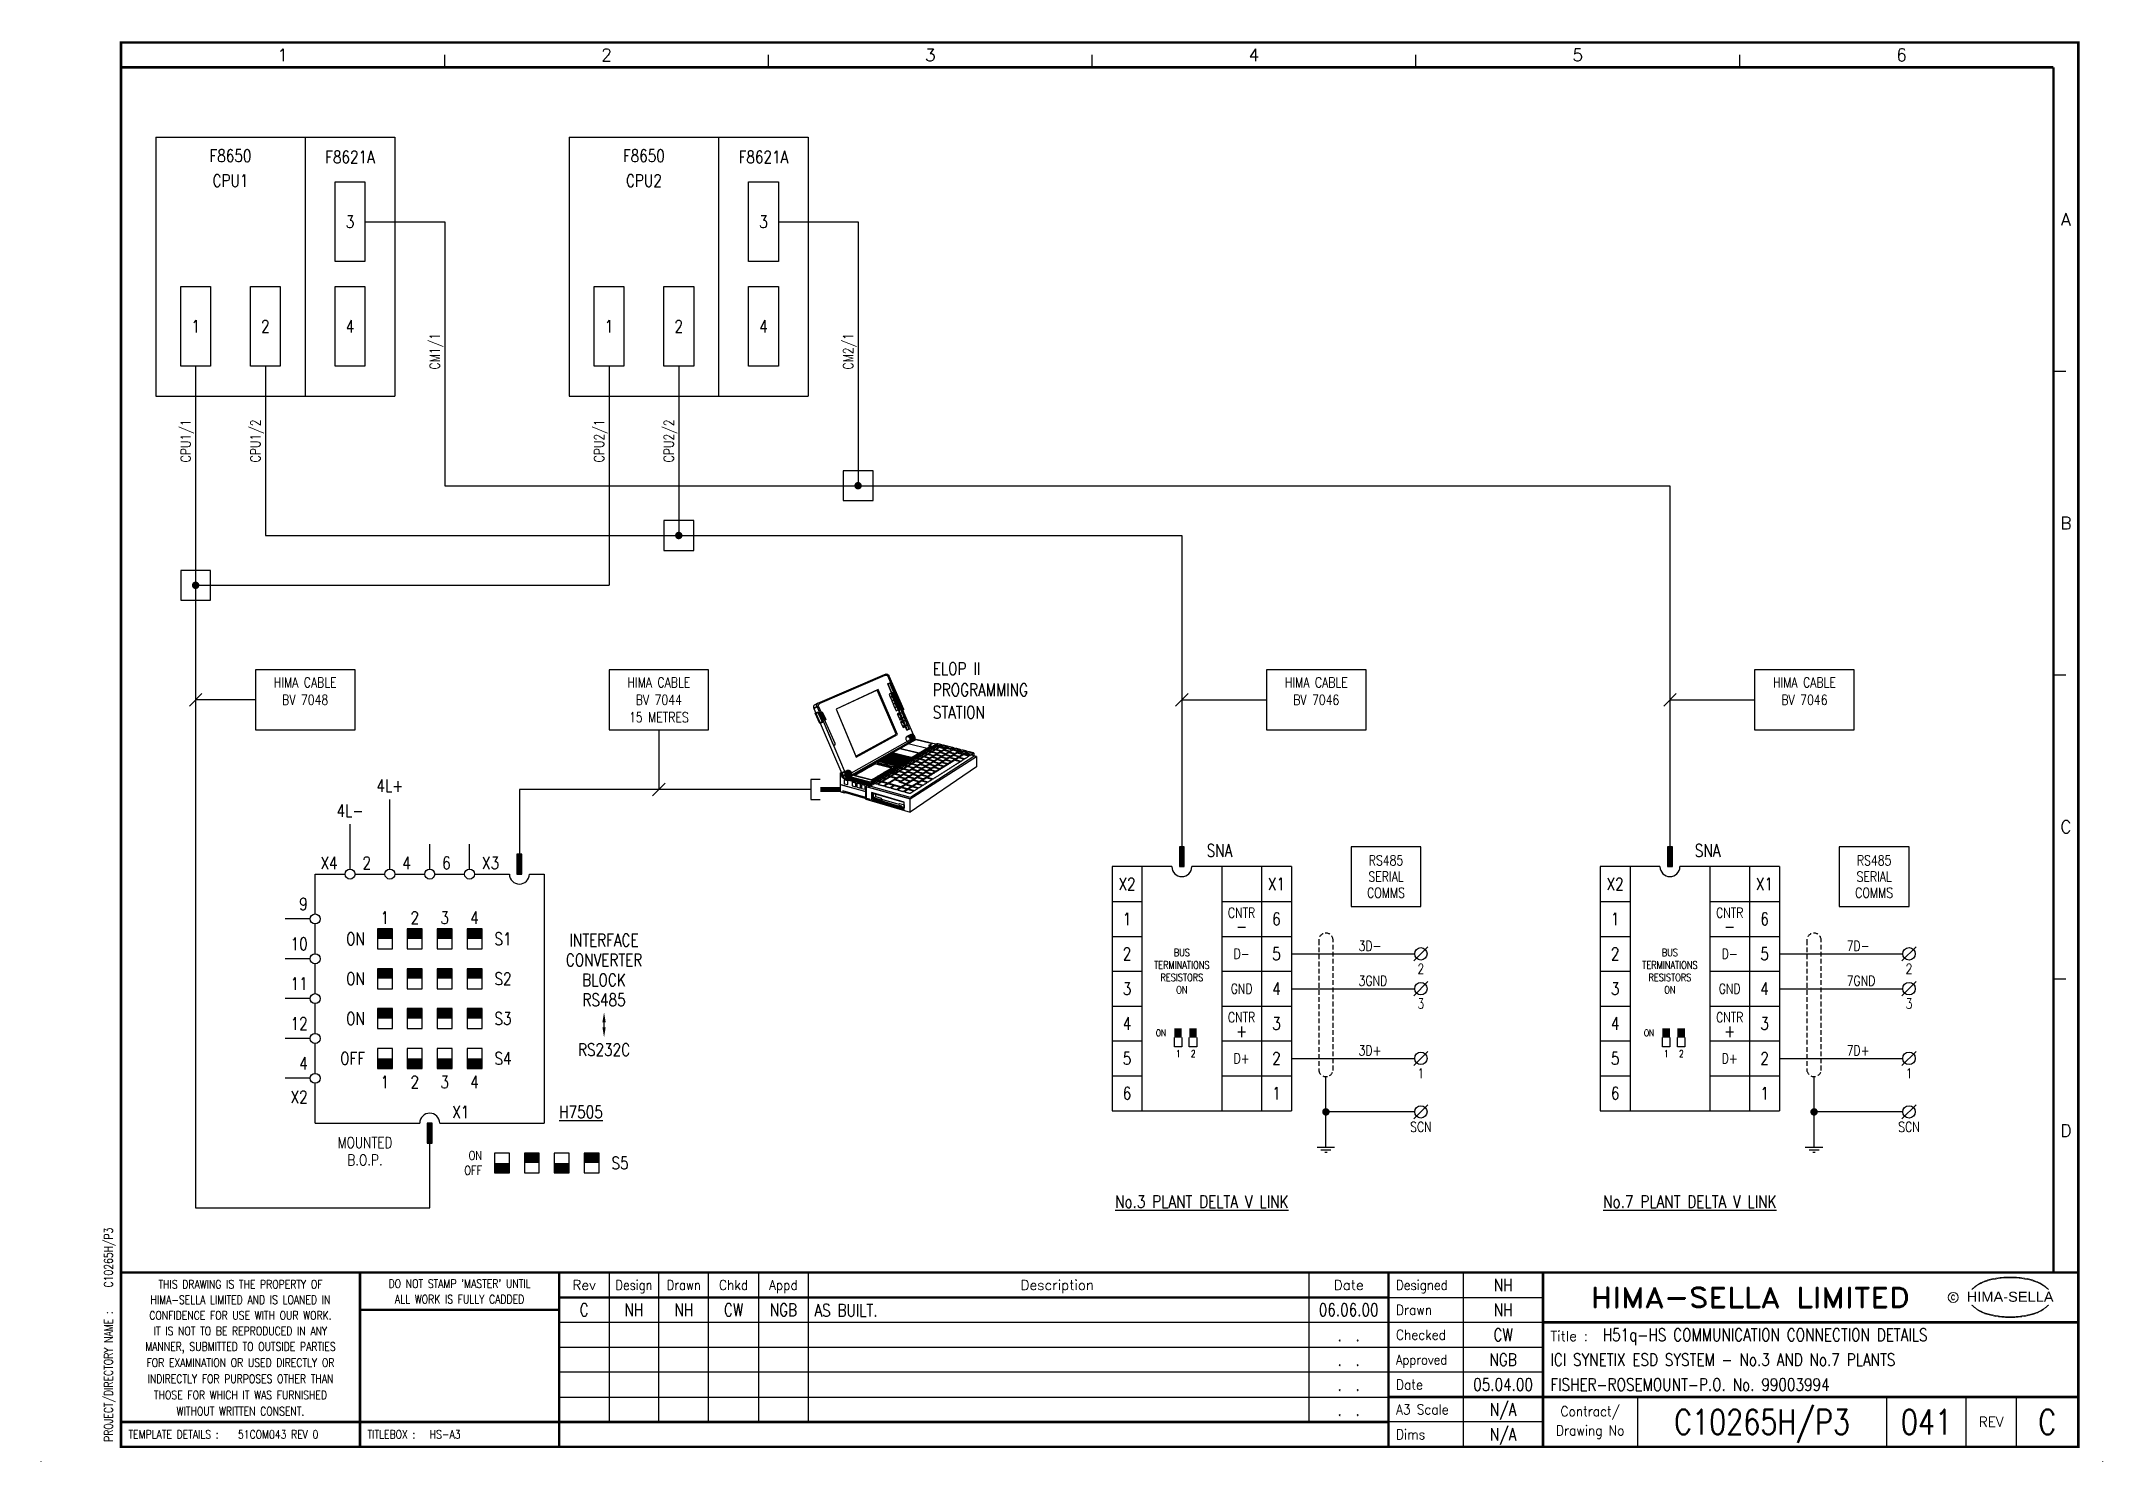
# Model space of a CAD drawing. Extents: x 0 to 414, y 0 to 285.
import ezdxf
from ezdxf.enums import TextEntityAlignment as Align

# ---------------------------------------------------------------- set-up
doc = ezdxf.new("R2010")
doc.units = 0
doc.header["$MEASUREMENT"] = 0
for name, pattern in [('CONTINU', [0]), ('HIDDEN', [9.525, 6.35, -3.175]), ('HIDDEN2', [4.7625, 3.175, -1.5875])]:
    doc.linetypes.add(name, pattern=pattern)
doc.layers.get('0').update_dxf_attribs({"linetype": 'CONTINUOUS'})
for name, color, linetype in [('CATALOGUE', 2, 'CONTINUOUS'), ('COL', 2, 'CONTINU'), ('COUNTER', 2, 'CONTINUOUS'), ('LOCATION', 2, 'CONTINUOUS'), ('MCABMARKON', 4, 'CONTINUOUS'), ('PCABMARKON', 7, 'CONTINUOUS'), ('PREFIX', 2, 'CONTINUOUS'), ('RECORD', 2, 'CONTINUOUS'), ('ROW', 2, 'CONTINU'), ('SNA', 2, 'CONTINUOUS'), ('TECHDATA', 2, 'CONTINUOUS'), ('TEXT', 2, 'CONTINUOUS'), ('TPOL', 3, 'CONTINUOUS'), ('UPS', 2, 'CONTINUOUS'), ('ZONE', 2, 'CONTINUOUS')]:
    doc.layers.add(name, color=color, linetype=linetype)
doc.styles.add('ARIAL', font='ARIAL.TTF', dxfattribs={"height": 2.5})
doc.styles.add('CATALOGU', font='romans.shx', dxfattribs={"width": 0.8})
doc.styles.add('LOCATION', font='ROMANS.shx', dxfattribs={"width": 0.8, "height": 2.5})
doc.styles.add('PINS', font='ROMANS.shx', dxfattribs={"width": 0.8, "height": 2.5})
doc.styles.add('REFERENC', font='romans.shx', dxfattribs={"width": 0.8})
doc.styles.add('ROMAND', font='ROMAND')
doc.styles.add('ROMANS', font='romans.shx', dxfattribs={"width": 0.8})
doc.styles.add('SYMBOL', font='romans.shx', dxfattribs={"width": 0.8})
doc.styles.add('TECHDATA', font='ROMANS.shx', dxfattribs={"width": 0.8, "height": 2.5})
doc.styles.add('TERMINAL', font='ROMANS.shx', dxfattribs={"width": 0.8, "height": 2.5})
doc.styles.add('WIRES', font='ROMANS.shx', dxfattribs={"width": 0.8, "height": 2})
doc.styles.add('ZONE', font='ROMANS.shx', dxfattribs={"width": 0.8, "height": 2.5})

msp = doc.modelspace()

# ---------------------------------------------------------------- texts
at = {"layer": 'MCABMARKON', "style": 'WIRES', "width": 0.8}
for s, p in [('3D-', (264.4851, 102)), ('7D-', (362.4851, 102)), ('3GND', (264.4851, 95)), ('7GND', (362.4851, 95)), ('3D+', (264.4851, 81)), ('7D+', (362.4851, 81))]:
    msp.add_text(s, height=2, dxfattribs=at).set_placement(p, align=Align.BOTTOM_LEFT)
at = {"layer": 'SNA', "style": 'SYMBOL', "width": 0.8}
for p in [(234, 121.5), (332, 121.5)]:
    msp.add_attdef('SNA', p, 'H7506/?', height=2.5, dxfattribs=at)
at = {"layer": 'TEXT', "linetype": 'HIDDEN', "style": 'ROMANS', "width": 0.8}
for s, p in [('F8650', (38, 261)), ('F8650', (121, 261)), ('CPU1', (38, 256)), ('CPU2', (121, 256))]:
    msp.add_text(s, height=2.5, dxfattribs=at).set_placement(p, align=Align.CENTER)
for s, p in [('1', (31, 228)), ('2', (45, 228)), ('1', (114, 228)), ('2', (128, 228))]:
    msp.add_text(s, height=2.5, dxfattribs=at).set_placement(p, align=Align.MIDDLE)
at = {"layer": 'TEXT', "color": 3, "style": 'ROMANS', "width": 0.8}
for s, p in [('CM1/1', (80, 223)), ('CM2/1', (163, 223)), ('CPU1/1', (30, 205)), ('CPU1/2', (44, 205)), ('CPU2/1', (113, 205)), ('CPU2/2', (127, 205))]:
    msp.add_text(s, height=2, rotation=90, dxfattribs=at).set_placement(p, align=Align.CENTER)
at = {"layer": 'TEXT', "style": 'ROMANS', "width": 0.8}
for s, height, p in [('ELOP II', 2.5, (179, 158)), ('PROGRAMMING', 2.5, (179, 153.75)), ('STATION', 2.5, (179, 149.25)), ('ON', 1.35, (223.7853, 85.434)), ('ON', 1.35, (321.7853, 85.434)), ('AS BUILT.', 2.5, (155.2434, 29.1778))]:
    msp.add_text(s, height=height, dxfattribs=at).set_placement(p)
for s, height, p in [('4L+', 2.5, (70, 134.5)), ('4L-', 2.5, (62, 129.5)), ('TERMINATIONS', 1.5, (229, 99)), ('BUS', 1.5, (229, 101.5)), ('TERMINATIONS', 1.5, (327, 99)), ('BUS', 1.5, (327, 101.5)), ('RESISTORS', 1.5, (229, 96.5)), ('ON', 1.5, (229, 94)), ('RESISTORS', 1.5, (327, 96.5)), ('ON', 1.5, (327, 94)), ('1', 1.35, (228.2853, 81.2772)), ('2', 1.35, (231.2853, 81.2772)), ('1', 1.35, (326.2853, 81.2772)), ('2', 1.35, (329.2853, 81.2772)), ('MOUNTED', 2.2, (65, 63)), ('B.O.P.', 2.2, (65, 59.5)), ('%%UNo.3 PLANT DELTA V LINK', 2.5, (233, 51)), ('%%UNo.7 PLANT DELTA V LINK', 2.5, (331, 51))]:
    msp.add_text(s, height=height, dxfattribs=at).set_placement(p, align=Align.CENTER)
at = {"layer": 'TEXT', "color": 3, "style": 'ROMANS', "width": 0.8}
for s, p in [('RS485', (270, 119.75)), ('RS485', (368, 119.75)), ('SERIAL', (270, 116.5)), ('SERIAL', (368, 116.5)), ('COMMS', (270, 113.25)), ('COMMS', (368, 113.25))]:
    msp.add_text(s, height=2, dxfattribs=at).set_placement(p, align=Align.CENTER)
at = {"layer": 'TEXT', "style": 'ROMANS', "width": 0.8}
for s, height, p in [('X2', 2.5, (218, 116)), ('X1', 2.5, (248, 116)), ('X2', 2.5, (316, 116)), ('X1', 2.5, (346, 116)), ('1', 2.5, (218, 109)), ('CNTR', 2, (241, 110.25)), ('6', 2.5, (248, 109)), ('1', 2.5, (316, 109)), ('CNTR', 2, (339, 110.25)), ('6', 2.5, (346, 109)), ('-', 2.5, (241, 107.5)), ('-', 2.5, (339, 107.5)), ('2', 2.5, (218, 102)), ('D-', 2, (241, 102)), ('5', 2.5, (248, 102)), ('2', 2.5, (316, 102)), ('D-', 2, (339, 102)), ('5', 2.5, (346, 102)), ('3', 2.5, (218, 95)), ('GND', 2, (241, 94.9953)), ('4', 2.5, (248, 95)), ('3', 2.5, (316, 95)), ('GND', 2, (339, 94.9953)), ('4', 2.5, (346, 95)), ('4', 2.5, (218, 88)), ('CNTR', 2, (241, 89.25)), ('+', 2.5, (241, 86.5)), ('3', 2.5, (248, 88)), ('4', 2.5, (316, 88)), ('CNTR', 2, (339, 89.25)), ('+', 2.5, (339, 86.5)), ('3', 2.5, (346, 88)), ('5', 2.5, (218, 81)), ('D+', 2, (241, 81)), ('2', 2.5, (248, 81)), ('5', 2.5, (316, 81)), ('D+', 2, (339, 81)), ('2', 2.5, (346, 81)), ('6', 2.5, (218, 74)), ('1', 2.5, (248, 74)), ('6', 2.5, (316, 74)), ('1', 2.5, (346, 74))]:
    msp.add_text(s, height=height, dxfattribs=at).set_placement(p, align=Align.MIDDLE)

# ---------------------------------------------------------------- blocks, each defined once
blk = doc.blocks.new('H7505')
for p, q in [((-7, 0), (-1, 0)), ((-7, -8), (-7, 0)), ((1, 0), (7, 0)), ((9, 0), (15, 0)), ((17, 0), (23, 0)), ((25, 0), (32, 0)), ((36, 0), (39, 0)), ((39, 0), (39, -50)), ((-7, -16), (-7, -10)), ((-7, -24), (-7, -18)), ((-7, -32), (-7, -26)), ((51, -31.75), (51, -28.75)), ((-7, -40), (-7, -34)), ((-7, -50), (-7, -42)), ((-7, -50), (14, -50)), ((18, -50), (39, -50))]:
    blk.add_line(p, q)
for points in [[(5.5, -12, 2, 2, 0), (8.5, -12, 3, 3, 0)], [(11.5, -12, 2, 2, 0), (14.5, -12, 3, 3, 0)], [(17.5, -12, 2, 2, 0), (20.5, -12, 3, 3, 0)], [(23.5, -12, 2, 2, 0), (26.5, -12, 3, 3, 0)], [(5.5, -20, 2, 2, 0), (8.5, -20, 3, 3, 0)], [(11.5, -20, 2, 2, 0), (14.5, -20, 3, 3, 0)], [(17.5, -20, 2, 2, 0), (20.5, -20, 3, 3, 0)], [(23.5, -20, 2, 2, 0), (26.5, -20, 3, 3, 0)], [(5.5, -28, 2, 2, 0), (8.5, -28, 3, 3, 0)], [(11.5, -28, 2, 2, 0), (14.5, -28, 3, 3, 0)], [(17.5, -28, 2, 2, 0), (20.5, -28, 3, 3, 0)], [(23.5, -28, 2, 2, 0), (26.5, -28, 3, 3, 0)], [(5.5, -38, 2, 2, 0), (8.5, -38, 3, 3, 0)], [(11.5, -38, 2, 2, 0), (14.5, -38, 3, 3, 0)], [(17.5, -38, 2, 2, 0), (20.5, -38, 3, 3, 0)], [(23.5, -38, 2, 2, 0), (26.5, -38, 3, 3, 0)], [(29, -59, 2, 2, 0), (32, -59, 3, 3, 0)], [(35, -57, 2, 2, 0), (38, -57, 3, 3, 0)], [(41, -59, 2, 2, 0), (44, -59, 3, 3, 0)], [(47, -57, 2, 2, 0), (50, -57, 3, 3, 0)]]:
    blk.add_lwpolyline(points, format="xyseb")
for points in [[(5.5, -15), (8.5, -15), (8.5, -11), (5.5, -11)], [(11.5, -15), (14.5, -15), (14.5, -11), (11.5, -11)], [(17.5, -15), (20.5, -15), (20.5, -11), (17.5, -11)], [(23.5, -15), (26.5, -15), (26.5, -11), (23.5, -11)], [(5.5, -23), (8.5, -23), (8.5, -19), (5.5, -19)], [(11.5, -23), (14.5, -23), (14.5, -19), (11.5, -19)], [(17.5, -23), (20.5, -23), (20.5, -19), (17.5, -19)], [(23.5, -23), (26.5, -23), (26.5, -19), (23.5, -19)], [(5.5, -31), (8.5, -31), (8.5, -27), (5.5, -27)], [(11.5, -31), (14.5, -31), (14.5, -27), (11.5, -27)], [(17.5, -31), (20.5, -31), (20.5, -27), (17.5, -27)], [(23.5, -31), (26.5, -31), (26.5, -27), (23.5, -27)], [(5.5, -39), (8.5, -39), (8.5, -35), (5.5, -35)], [(11.5, -39), (14.5, -39), (14.5, -35), (11.5, -35)], [(17.5, -39), (20.5, -39), (20.5, -35), (17.5, -35)], [(23.5, -39), (26.5, -39), (26.5, -35), (23.5, -35)], [(29, -60), (32, -60), (32, -56), (29, -56)], [(35, -60), (38, -60), (38, -56), (35, -56)], [(41, -60), (44, -60), (44, -56), (41, -56)], [(47, -60), (50, -60), (50, -56), (47, -56)]]:
    blk.add_lwpolyline(points, close=True)
for centre in [(0, 0), (8, 0), (16, 0), (24, 0), (-7, -9), (-7, -17), (-7, -25), (-7, -33), (-7, -41)]:
    blk.add_circle(centre, 1)
for centre, start, end in [((34, 0), 180, 0), ((16, -50), 0, 180)]:
    blk.add_arc(centre, 2, start, end)
for points in [[(50.67, -29.75), (51.33, -29.75), (51, -27.75)], [(50.67, -30.75), (51.33, -30.75), (51, -32.75)]]:
    blk.add_solid(points)
at = {"layer": 'CATALOGUE', "style": 'CATALOGU', "width": 0.8, "flags": 1}
blk.add_attdef('CATALOGUE', (-4, -54), '', height=1, dxfattribs=at)
at = {"layer": 'LOCATION', "style": 'LOCATION', "width": 0.8, "flags": 1}
blk.add_attdef('LOCATION', (-4, -56), '', height=1, dxfattribs=at)
at = {"layer": 'RECORD', "style": 'REFERENC', "width": 0.8, "flags": 1}
blk.add_attdef('RECORD', (-4, -52), '', height=1, dxfattribs=at)
at = {"layer": 'SNA', "style": 'SYMBOL', "width": 0.8}
blk.add_attdef('SNA', (42, -49), '', height=2.5, dxfattribs=at)
at = {"layer": 'TEXT', "style": 'ROMANS', "width": 0.8}
for s, height, p in [('X4', 2.5, (-2.5, 1)), ('9', 2.5, (-8.5, -7.25)), ('ON', 2.5, (3, -14.25)), ('10', 2.5, (-8.5, -15.25)), ('ON', 2.5, (3, -22.25)), ('11', 2.5, (-8.5, -23.25)), ('12', 2.5, (-8.5, -31.25)), ('ON', 2.5, (3, -30.25)), ('4', 2.5, (-8.5, -39.25)), ('OFF', 2.5, (3, -38.25)), ('X2', 2.5, (-8.5, -46)), ('ON', 1.8, (26.5, -57.4)), ('OFF', 1.8, (26.5, -60.4))]:
    blk.add_text(s, height=height, dxfattribs=at).set_placement(p, align=Align.RIGHT)
for s, p in [('2', (2.5, 1)), ('4', (10.5, 1)), ('6', (18.5, 1)), ('X3', (26.5, 1)), ('S1', (29, -14.25)), ('S2', (29, -22.25)), ('S3', (29, -30.25)), ('S4', (29, -38.25)), ('X1', (20.5, -49)), ('S5', (52.5, -59.25))]:
    blk.add_text(s, height=2.5, dxfattribs=at).set_placement(p)
for s, p in [('1', (7, -10)), ('2', (13, -10)), ('3', (19, -10)), ('4', (25, -10)), ('INTERFACE', (51, -14.5)), ('CONVERTER', (51, -18.5)), ('BLOCK', (51, -22.5)), ('RS485', (51, -26.5)), ('RS232C', (51, -36.5)), ('1', (7, -43)), ('2', (13, -43)), ('3', (19, -43)), ('4', (25, -43))]:
    blk.add_text(s, height=2.5, dxfattribs=at).set_placement(p, align=Align.CENTER)
at = {"layer": 'ZONE', "style": 'ZONE', "width": 0.8, "flags": 1}
blk.add_attdef('ZONE', (-4, -58), '', height=1, dxfattribs=at)
blk = doc.blocks.new('F8621A')
for p, q in [((0, 0), (0, -52)), ((0, 0), (18, 0)), ((18, 0), (18, -52)), ((0, -52), (18, -52))]:
    blk.add_line(p, q)
for points in [[(6, -25), (6, -9), (11.9977, -9), (11.9977, -25)], [(6, -46), (6, -30), (11.9977, -30), (11.9977, -46)]]:
    blk.add_lwpolyline(points, close=True)
at = {"layer": 'CATALOGUE', "style": 'CATALOGU', "width": 0.8, "flags": 1}
blk.add_attdef('CATALOGUE', text='', height=1, dxfattribs=at).set_placement((9, -50), align=Align.MIDDLE)
at = {"layer": 'RECORD', "style": 'REFERENC', "width": 0.8, "flags": 1}
blk.add_attdef('RECORD', text='', height=1, dxfattribs=at).set_placement((9, -48), align=Align.MIDDLE)
at = {"layer": 'SNA', "style": 'SYMBOL', "width": 0.8}
blk.add_attdef('SNA', text='', height=2.5, dxfattribs=at).set_placement((9, -4), align=Align.MIDDLE)
at = {"layer": 'TEXT', "linetype": 'HIDDEN', "style": 'ROMANS', "width": 0.8}
for s, p in [('3', (9, -17)), ('4', (9, -38))]:
    blk.add_text(s, height=2.5, dxfattribs=at).set_placement(p, align=Align.MIDDLE)
blk = doc.blocks.new('CABLE')
for p, q in [((20, 6), (0, 6)), ((0, 6), (0, -6)), ((20, -6), (20, 6)), ((0, -6), (20, -6))]:
    blk.add_line(p, q)
at = {"layer": 'CATALOGUE', "style": 'CATALOGU', "width": 0.8, "flags": 1}
blk.add_attdef('CATALOGUE', text='', height=1, dxfattribs=at).set_placement((21, -4), align=Align.MIDDLE_LEFT)
at = {"layer": 'RECORD', "style": 'REFERENC', "width": 0.8, "flags": 1}
blk.add_attdef('RECORD', text='', height=1, dxfattribs=at).set_placement((21, -2), align=Align.MIDDLE_LEFT)
at = {"layer": 'SNA', "style": 'SYMBOL', "width": 0.8}
blk.add_attdef('SNA', text='', height=2, dxfattribs=at).set_placement((10, 0), align=Align.MIDDLE)
at = {"layer": 'TECHDATA', "style": 'TECHDATA', "width": 0.8}
for tag, p in [('TECHDATA01', (10, 3.5)), ('TECHDATA02', (10, -3.5))]:
    blk.add_attdef(tag, text='', height=2, dxfattribs=at).set_placement(p, align=Align.MIDDLE)
blk = doc.blocks.new('TERM03')
blk.add_line((1.4142, 1.4142), (-1.4142, -1.4142))
blk.add_circle((0, 0), 1.25)
at = {"layer": 'CATALOGUE', "style": 'CATALOGU', "width": 0.8, "flags": 9}
blk.add_attdef('CATALOGUE', (3, -0.5), '', height=0.5, dxfattribs=at)
at = {"layer": 'COUNTER', "style": 'SYMBOL', "width": 0.8, "flags": 8}
blk.add_attdef('COUNTER', text='', height=2, dxfattribs=at).set_placement((0, -2), align=Align.TOP_CENTER)
at = {"layer": 'LOCATION', "style": 'LOCATION', "width": 0.8, "flags": 1}
blk.add_attdef('LOCATION', (3, -1.25), '', height=0.5, dxfattribs=at)
at = {"layer": 'PREFIX', "style": 'TERMINAL', "width": 0.8}
blk.add_attdef('PREFIX', text='', height=2, dxfattribs=at).set_placement((0, 2), align=Align.CENTER)
at = {"layer": 'RECORD', "style": 'REFERENC', "width": 0.8, "flags": 9}
blk.add_attdef('RECORD', (3, 0.25), '', height=0.5, dxfattribs=at)
at = {"layer": 'SNA', "style": 'SYMBOL', "width": 0.8, "flags": 9}
blk.add_attdef('SNA', (3, 1), '', height=0.5, dxfattribs=at)
at = {"layer": 'TPOL', "style": 'PINS', "width": 0.8, "flags": 9}
blk.add_attdef('CN1', text='', height=0.5, dxfattribs=at).set_placement((-1.5, 0), align=Align.MIDDLE_RIGHT)
blk.add_attdef('CN2', text='', height=0.5, dxfattribs=at).set_placement((1.5, 0), align=Align.MIDDLE_LEFT)
at = {"layer": 'ZONE', "style": 'ZONE', "width": 0.8, "flags": 1}
blk.add_attdef('ZONE', (3, -2), '', height=0.5, dxfattribs=at)
blk = doc.blocks.new('EDREV')
at = {"color": 2, "style": 'ROMANS', "width": 0.8}
for tag, p in [('DES', (129.2, 29.25)), ('DRN', (139.2, 29.25)), ('CHKD', (149.2, 29.25)), ('DES', (129.2, 24.25)), ('DRN', (139.2, 24.25)), ('CHKD', (149.2, 24.25)), ('DES', (129.2, 19.25)), ('DRN', (139.2, 19.25)), ('CHKD', (149.2, 19.25)), ('DES', (129.2, 14.25)), ('DRN', (139.2, 14.25)), ('CHKD', (149.2, 14.25)), ('DES', (129.2, 9.25)), ('DRN', (139.2, 9.25)), ('CHKD', (149.2, 9.25))]:
    blk.add_attdef(tag, text='', height=2.5, dxfattribs=at).set_placement(p, align=Align.CENTER)
blk = doc.blocks.new('HS-A3')
at = {"color": 1}
for p, q in [((81, 280), (81, 282.5)), ((146, 280), (146, 282.5)), ((211, 280), (211, 282.5)), ((276, 280), (276, 282.5)), ((341, 280), (341, 282.5)), ((404, 219), (406.5, 219)), ((404, 158), (406.5, 158)), ((404, 97), (406.5, 97)), ((114, 38), (114, 8)), ((124, 8), (124, 38)), ((134, 8), (134, 38)), ((144, 38), (144, 8)), ((154, 38), (154, 8)), ((254.5, 38), (254.5, 8)), ((285.5, 38), (285.5, 3)), ((270.5, 33), (301.5, 33)), ((301.5, 28), (104, 28)), ((104, 23), (301.5, 23)), ((301.5, 18), (104, 18)), ((104, 13), (270.5, 13)), ((320.5, 13), (320.5, 3)), ((370.5, 13), (370.5, 3)), ((386.5, 3), (386.5, 13)), ((396.5, 13), (396.5, 3)), ((301.5, 8), (270.5, 8)), ((0, 0), (0, 0.025)), ((413.9, 0), (413.9, 0.025))]:
    blk.add_line(p, q, dxfattribs=at)
at = {"color": 1, "const_width": 0.5}
blk.add_lwpolyline([(16, 3), (409, 3), (409, 285), (16, 285)], close=True, dxfattribs=at)
for points in [[(16, 280), (404, 280)], [(404, 38), (404, 280)], [(409, 38), (16, 38)], [(64, 3), (64, 38)], [(104, 3), (104, 38)], [(270.5, 38), (270.5, 3)], [(301.5, 3), (301.5, 38)], [(270.5, 33), (104, 33)], [(104, 30.5), (64, 30.5)], [(409, 28), (301.5, 28)], [(270.5, 13), (409, 13)], [(270.5, 8), (16, 8)]]:
    blk.add_lwpolyline(points, dxfattribs=at)
at = {"color": 3, "lineweight": 13}
blk.add_circle((383.8795, 33), 1, dxfattribs=at)
for centre, radius, start, end in [((392.604, 29.3277), 7.2401, 106.0532, 133.5024), ((392.8763, 29.5135), 7.2999, 130.419, 136.057), ((392.1149, 30.6001), 5.9804, 122.244, 131.6154), ((391.752, 31.2819), 5.2104, 111.8206, 122.8668), ((393.7772, 27.1992), 9.7601, 107.5931, 113.9452), ((395.0991, 20.9965), 15.9367, 89.2698, 106.3911), ((394.0978, 26.015), 10.9859, 96.0146, 107.3203), ((395.2933, 18.8099), 18.2818, 92.8917, 97.3734), ((395.2419, 21.3644), 15.7281, 89.7805, 93.1738), ((395.5053, 20.9965), 15.9367, 73.6089, 90.7302), ((395.3626, 21.3644), 15.7281, 86.8262, 90.2195), ((395.3112, 18.8099), 18.2818, 82.6266, 87.1083), ((396.5067, 26.015), 10.9859, 72.6797, 83.9854), ((396.8272, 27.1992), 9.7601, 66.0548, 72.4069), ((398.0005, 29.3277), 7.2401, 46.4976, 73.9468), ((398.8524, 31.2819), 5.2104, 57.1332, 68.1794), ((398.4895, 30.6001), 5.9804, 48.3846, 57.756), ((397.7282, 29.5135), 7.2999, 43.943, 49.581), ((392.8763, 36.545), 7.2999, 223.943, 229.581), ((392.604, 36.7308), 7.2401, 226.4976, 253.9468), ((392.1149, 35.4585), 5.9804, 228.3846, 237.756), ((391.752, 34.7766), 5.2104, 237.1332, 248.1794), ((393.7772, 38.8593), 9.7601, 246.0548, 252.4069), ((395.0991, 45.062), 15.9367, 253.6089, 270.7302), ((394.0978, 40.0435), 10.9859, 252.6797, 263.9854), ((395.2933, 47.2486), 18.2818, 262.6266, 267.1083), ((395.2419, 44.6941), 15.7281, 266.8262, 270.2195), ((395.5053, 45.062), 15.9367, 269.2698, 286.3911), ((395.3626, 44.6941), 15.7281, 269.7805, 273.1738), ((395.3112, 47.2486), 18.2818, 272.8917, 277.3734), ((396.5067, 40.0435), 10.9859, 276.0146, 287.3203), ((396.8272, 38.8593), 9.7601, 287.5931, 293.9452), ((398.0005, 36.7308), 7.2401, 286.0532, 313.5024), ((398.8524, 34.7766), 5.2104, 291.8206, 302.8668), ((398.4895, 35.4585), 5.9804, 302.244, 311.6154), ((397.7282, 36.545), 7.2999, 310.419, 316.057)]:
    blk.add_arc(centre, radius, start, end, dxfattribs=at)
at = {"color": 2, "style": 'ROMAND'}
for s, p in [('1', (48.5, 282.5)), ('2', (113.5, 282.5)), ('3', (178.5, 282.5)), ('4', (243.5, 282.5)), ('5', (308.5, 282.5)), ('6', (373.5, 282.5)), ('A', (406.5, 249.5)), ('B', (406.5, 188.5)), ('C', (406.5, 127.5)), ('D', (406.5, 66.5))]:
    blk.add_text(s, height=2.5, dxfattribs=at).set_placement(p, align=Align.MIDDLE)
at = {"color": 3, "lineweight": 13, "style": 'ROMANS', "width": 0.8}
for s, p in [('HIMA-SELLA LIMITED AND IS LOANED IN', (40, 32.5193)), ('THIS DRAWING IS THE PROPERTY OF', (40, 35.6443)), ("DO NOT STAMP 'MASTER' UNTIL", (84, 35.7693)), ('ALL WORK IS FULLY CADDED', (84, 32.6443)), ('CONFIDENCE FOR USE WITH OUR WORK.', (40, 29.3879)), ('IT IS NOT TO BE REPRODUCED IN ANY', (40, 26.2629)), ('MANNER, SUBMITTED TO OUTSIDE PARTIES', (40, 23.1379)), ('FOR EXAMINATION OR USED DIRECTLY OR', (40, 19.9054)), ('INDIRECTLY FOR PURPOSES OTHER THAN', (40, 16.6554)), ('THOSE FOR WHICH IT WAS FURNISHED', (40, 13.4054)), ('WITHOUT WRITTEN CONSENT.', (40, 10.1554))]:
    blk.add_text(s, height=1.7, dxfattribs=at).set_placement(p, align=Align.MIDDLE_CENTER)
at = {"color": 4, "style": 'ROMAND'}
for s, p in [('Rev', (109, 34.5)), ('Description', (204, 34.5)), ('Date', (262.5, 34.5))]:
    blk.add_text(s, height=2, dxfattribs=at).set_placement(p, align=Align.CENTER)
for s, width, p in [('Design', 0.85, (119, 34.5)), ('Drawn', 0.85, (129, 34.5)), ('Chkd', 0.9, (139, 34.5)), ('Appd', 0.9, (149, 34.5))]:
    blk.add_text(s, height=2, dxfattribs=dict(at, width=width)).set_placement(p, align=Align.CENTER)
for s, width, p in [('Designed', 0.87, (272, 34.5)), ('Drawn', 0.9, (272, 29.5)), ('Checked', 0.9, (272, 24.5)), ('Approved', 0.85, (272, 19.5)), ('Date', 0.9, (272, 14.5)), ('A3 Scale', 0.9, (272, 9.5)), ('Dims', 0.9, (272, 4.5))]:
    blk.add_text(s, height=2, dxfattribs=dict(at, width=width)).set_placement(p)
at = {"color": 1, "style": 'ROMAND', "width": 1.15}
blk.add_text('HIMA-SELLA LIMITED', height=4, dxfattribs=at).set_placement((343.0965, 33), align=Align.MIDDLE)
at = {"color": 3, "lineweight": 13, "style": 'ROMANS', "width": 0.8}
blk.add_text('C', height=1, dxfattribs=at).set_placement((383.8436, 32.5), align=Align.CENTER)
at = {"color": 1, "style": 'ARIAL', "width": 1.05}
blk.add_text('HIMA-SELLA', height=2, dxfattribs=at).set_placement((395.3022, 32.1293), align=Align.CENTER)
at = {"color": 3, "style": 'ROMANS', "width": 0.8}
blk.add_text('PROJECT/DIRECTORY NAME :', height=1.7, rotation=90, dxfattribs=at).set_placement((13.5, 4), align=Align.MIDDLE_LEFT)
at = {"color": 4, "style": 'ROMAND'}
blk.add_text('Title :', height=2, dxfattribs=at).set_placement((303, 24.25))
at = {"color": 4, "style": 'ROMAND', "width": 0.9}
for s, p in [('Contract/', (311, 10)), ('Drawing No', (311, 6))]:
    blk.add_text(s, height=2, dxfattribs=at).set_placement(p, align=Align.MIDDLE)
at = {"color": 4, "style": 'ROMAND'}
blk.add_text('REV', height=2, dxfattribs=at).set_placement((391.5, 8), align=Align.MIDDLE)
at = {"color": 3, "style": 'ROMANS', "width": 0.8}
for s, p in [('TEMPLATE DETAILS :', (17.5, 5.5)), ('TITLEBOX :', (65.5, 5.5)), ('HS-A3', (78, 5.5))]:
    blk.add_text(s, height=1.7, dxfattribs=at).set_placement(p, align=Align.MIDDLE_LEFT)
at = {"layer": 'COL', "style": 'ROMAND', "flags": 9}
for tag, p in [('COL1', (48.5, 282.5)), ('COL2', (113.5, 282.5)), ('COL3', (178.5, 282.5)), ('COL4', (243.5, 282.5)), ('COL5', (308.5, 282.5)), ('COL6', (373.5, 282.5))]:
    blk.add_attdef(tag, p, '', height=2.5, dxfattribs=at)
at = {"layer": 'ROW', "style": 'ROMAND', "flags": 9}
for tag, p in [('ROW1', (406.5, 249.5)), ('ROW2', (406.5, 188.5)), ('ROW3', (406.5, 127.5)), ('ROW4', (406.5, 66.5))]:
    blk.add_attdef(tag, p, '', height=2.5, dxfattribs=at)
at = {"layer": 'UPS', "color": 3, "style": 'ROMANS', "width": 0.8, "flags": 8}
blk.add_attdef('PROJS->NOMPRO', text='', height=1.7, rotation=90, dxfattribs=at).set_placement((13.5, 35), align=Align.MIDDLE_LEFT)
at = {"layer": 'UPS', "style": 'ROMANS', "width": 3.126318, "flags": 8}
blk.add_attdef('PLANOS->MCAN1', text='', height=2.5, rotation=0.061173, dxfattribs=at).set_placement((155, 31.6443), (254, 31.75), align=Align.FIT)
at = {"layer": 'UPS', "style": 'ROMANS', "width": 0.8, "flags": 8}
for tag, height, p in [('PLANOS->VERIF', 2.5, (293.5, 34.25)), ('PLANOS->CANVI1', 2.5, (109, 29.25)), ('PLANOS->NCAN1', 2.5, (149, 29.25)), ('PLANOS->DCAN1', 2.5, (262.5, 29.25)), ('PLANOS->ORIG', 2.5, (293.5, 29.25)), ('PLANOS->CANVI2', 2.5, (109, 24.25)), ('PLANOS->NCAN2', 2.5, (149, 24.25)), ('PLANOS->DCAN2', 2.5, (262.5, 24.25)), ('PLANOS->HECHF', 2.5, (293.5, 24.25)), ('PLANOS->CANVI3', 2.5, (109, 19.25)), ('PLANOS->NCAN3', 2.5, (149, 19.25)), ('PLANOS->DCAN3', 2.5, (262.5, 19.25)), ('PLANOS->HECHD', 2.5, (293.5, 19.25)), ('PLANOS->CANVI4', 2.5, (109, 14.25)), ('PLANOS->NCAN4', 2.5, (149, 14.25)), ('PLANOS->DCAN4', 2.5, (262.5, 14.25)), ('PLANOS->DATACREA', 2.5, (293.5, 14.25)), ('PLANOS->CANVI5', 2.5, (109, 9.25)), ('PLANOS->NCAN5', 2.5, (149, 9.25)), ('PLANOS->DCAN5', 2.5, (262.5, 9.25)), ('PLANOS->NR1', 2.5, (293.5, 9.25)), ('PROJS->DESCPRO3', 5, (345.5, 5.5)), ('PLANOS->PLANO', 5, (378.5, 5.5)), ('PLANOS->USER', 5, (402.75, 5.5)), ('PLANOS->NR2', 2.5, (293.5, 4.25))]:
    blk.add_attdef(tag, text='', height=height, dxfattribs=at).set_placement(p, align=Align.CENTER)
at = {"layer": 'UPS', "style": 'ROMANS', "flags": 8}
for tag, width, p, p2 in [('PLANOS->MCAN2', 3.057353, (155, 26.75), (254, 26.75)), ('PLANOS->MCAN3', 3.057353, (155, 21.75), (254, 21.75)), ('PLANOS->MCAN4', 3.046154, (155, 16.75), (254, 16.75)), ('PLANOS->MCAN5', 3.057353, (155, 11.75), (254, 11.75))]:
    blk.add_attdef(tag, text='', height=2.5, dxfattribs=dict(at, width=width)).set_placement(p, p2, align=Align.FIT)
at = {"layer": 'UPS', "style": 'ROMANS', "width": 0.8, "flags": 8}
blk.add_attdef('PLANOS->DENOM', (313.5, 24.25), '', height=2.5, dxfattribs=at)
at = {"layer": 'UPS', "color": 4, "style": 'ROMANS', "width": 0.8, "flags": 8}
for tag, p in [('PROJS->DESCPRO1', (303, 19.25)), ('PROJS->DESCPRO2', (303, 14.25))]:
    blk.add_attdef(tag, p, '', height=2.5, dxfattribs=at)
at = {"layer": 'UPS', "color": 3, "style": 'ROMANS', "width": 0.8, "flags": 8}
blk.add_attdef('PLANOS->PROTOTIPO', text='', height=1.7, dxfattribs=at).set_placement((39.5, 5.5), align=Align.MIDDLE_LEFT)
at = {"layer": 'UPS', "style": 'ROMANS', "width": 0.8, "flags": 8}
blk.add_attdef('PLANOS->OBS4', text='', height=2.5, dxfattribs=at).set_placement((107, 5.5), align=Align.MIDDLE_LEFT)

# ---------------------------------------------------------------- linework, layer by layer
for p, q in [((23, 266), (23, 214)), ((23, 266), (53, 266)), ((53, 266), (53, 214)), ((106, 266), (106, 214)), ((106, 266), (136, 266)), ((136, 266), (136, 214)), ((64.9977, 249), (81, 249)), ((81, 249), (81, 196)), ((147.9977, 249), (164, 249)), ((164, 249), (164, 196)), ((31, 220), (31, 51)), ((45, 220), (45, 186)), ((114, 220), (114, 176)), ((128, 220), (128, 186)), ((23, 214), (53, 214)), ((106, 214), (136, 214)), ((81, 196), (327, 196)), ((327, 196), (327, 123.5)), ((45, 186), (229, 186)), ((229, 186), (229, 123.5)), ((31, 176), (114, 176)), ((154.5162, 137), (154.5162, 133)), ((156.4076, 137), (154.5162, 137)), ((70, 119), (70, 133)), ((154.5162, 135), (96, 135)), ((96, 135), (96, 122)), ((154.5162, 133), (156.4076, 133)), ((62, 119), (62, 128)), ((78, 119), (78, 124)), ((86, 119), (86, 124)), ((215, 119.5), (215, 70.5)), ((221, 119.5), (221, 70.5)), ((251, 119.5), (231, 119.5)), ((237, 119.5), (237, 70.5)), ((245, 119.5), (245, 70.5)), ((251, 119.5), (251, 70.5)), ((313, 119.5), (313, 70.5)), ((319, 119.5), (319, 70.5)), ((349, 119.5), (329, 119.5)), ((335, 119.5), (335, 70.5)), ((343, 119.5), (343, 70.5)), ((349, 119.5), (349, 70.5)), ((215, 112.5), (221, 112.5)), ((237, 112.5), (251, 112.5)), ((313, 112.5), (319, 112.5)), ((335, 112.5), (349, 112.5)), ((54, 109), (49, 109)), ((215, 105.5), (221, 105.5)), ((237, 105.5), (251, 105.5)), ((313, 105.5), (319, 105.5)), ((335, 105.5), (349, 105.5)), ((54, 101), (49, 101)), ((215, 98.5), (221, 98.5)), ((237, 98.5), (251, 98.5)), ((313, 98.5), (319, 98.5)), ((335, 98.5), (349, 98.5)), ((54, 93), (49, 93)), ((215, 91.5), (221, 91.5)), ((237, 91.5), (251, 91.5)), ((313, 91.5), (319, 91.5)), ((335, 91.5), (349, 91.5)), ((54, 85), (49, 85)), ((215, 84.5), (221, 84.5)), ((227.5, 83.2911), (227.5, 85.1661)), ((229, 83.2911), (227.5, 83.2911)), ((229, 85.1661), (229, 83.2911)), ((230.5, 83.2911), (230.5, 85.1661)), ((232, 83.2911), (230.5, 83.2911)), ((232, 85.1661), (232, 83.2911)), ((237, 84.5), (251, 84.5)), ((313, 84.5), (319, 84.5)), ((325.5, 83.2911), (325.5, 85.1661)), ((327, 83.2911), (325.5, 83.2911)), ((327, 85.1661), (327, 83.2911)), ((328.5, 83.2911), (328.5, 85.1661)), ((330, 83.2911), (328.5, 83.2911)), ((330, 85.1661), (330, 83.2911)), ((335, 84.5), (349, 84.5)), ((54, 77), (49, 77)), ((215, 77.5), (221, 77.5)), ((237, 77.5), (251, 77.5)), ((257.9318, 63.1701), (257.9318, 77.3413)), ((313, 77.5), (319, 77.5)), ((335, 77.5), (349, 77.5)), ((355.9318, 63.1701), (355.9318, 77.3413)), ((215, 70.5), (251, 70.5)), ((313, 70.5), (349, 70.5)), ((275.75, 70.2557), (257.9318, 70.2557)), ((373.75, 70.2557), (355.9318, 70.2557)), ((78, 51), (78, 64)), ((31, 51), (78, 51))]:
    msp.add_line(p, q)
at = {"color": 3}
for p, q in [((29.75, 151.75), (32.25, 154.25)), ((227.75, 151.75), (230.25, 154.25)), ((325.75, 151.75), (328.25, 154.25)), ((43, 153), (31, 153)), ((229, 153), (246, 153)), ((327, 153), (344, 153)), ((124, 147), (124, 135)), ((122.75, 133.75), (125.25, 136.25)), ((256.1818, 63.1701), (259.6818, 63.1701)), ((256.9318, 62.6701), (258.9318, 62.6701)), ((257.6818, 62.1701), (258.1818, 62.1701)), ((354.1818, 63.1701), (357.6818, 63.1701)), ((354.9318, 62.6701), (356.9318, 62.6701)), ((355.6818, 62.1701), (356.1818, 62.1701))]:
    msp.add_line(p, q, dxfattribs=at)
for points in [[(28, 220), (28, 236), (33.9977, 236), (33.9977, 220)], [(42, 220), (42, 236), (47.9977, 236), (47.9977, 220)], [(111, 220), (111, 236), (116.9977, 236), (116.9977, 220)], [(125, 220), (125, 236), (130.9977, 236), (130.9977, 220)], [(161, 193), (167, 193), (167, 199), (161, 199)], [(125, 183), (131, 183), (131, 189), (125, 189)], [(28, 173), (34, 173), (34, 179), (28, 179)], [(95.5, 118), (96.5, 118), (96.5, 122), (95.5, 122)], [(228.5, 119.5), (229.5, 119.5), (229.5, 123.5), (228.5, 123.5)], [(326.5, 119.5), (327.5, 119.5), (327.5, 123.5), (326.5, 123.5)], [(78.5, 68), (77.5, 68), (77.5, 64), (78.5, 64)]]:
    msp.add_lwpolyline(points, close=True)
at = {"const_width": 0.75}
for points in [[(163.625, 196, 1), (164.375, 196, 1)], [(127.625, 186, 1), (128.375, 186, 1)], [(30.625, 176, 1), (31.375, 176, 1)], [(257.5568, 70.2557, 1), (258.3068, 70.2557, 1)], [(355.5568, 70.2557, 1), (356.3068, 70.2557, 1)]]:
    msp.add_lwpolyline(points, format="xyb", close=True, dxfattribs=at)
at = {"color": 3}
for points in [[(159.0868, 143.867), (155.7633, 151.6463), (155.7208, 151.7429), (155.686, 151.8356), (155.6667, 151.9284), (155.6705, 152.025), (155.7053, 152.1178), (155.7826, 152.2105), (155.9101, 152.3033), (156.0995, 152.3999), (169.4862, 158.1658), (169.5287, 158.1773), (169.5751, 158.1851), (169.6253, 158.1889), (169.6794, 158.1851), (169.7336, 158.1773), (169.7877, 158.1658), (169.8456, 158.1503), (169.8997, 158.131), (169.9538, 158.1078), (170.0041, 158.0807), (170.0504, 158.0498), (170.093, 158.015), (170.1316, 157.9803), (170.1625, 157.9377), (170.1857, 157.8952), (170.2012, 157.8489), (173.0996, 151.1478), (173.115, 151.0898), (173.115, 151.0241), (173.0957, 150.9661), (173.0609, 150.9313), (172.9566, 150.885), (169.9732, 157.787), (169.9345, 157.8295), (169.8765, 157.8643), (169.807, 157.8914), (169.7258, 157.9068), (169.6447, 157.9146), (169.5596, 157.9107), (169.4785, 157.8991), (169.4051, 157.872), (156.3198, 152.2376), (156.2386, 152.195), (156.1613, 152.1448), (156.0956, 152.083), (156.0454, 152.0134), (156.0106, 151.9323), (155.9913, 151.8472), (155.999, 151.7545), (156.0299, 151.654), (159.307, 144.3075), (159.3534, 144.1761), (159.3611, 144.0795), (159.3418, 144.0022), (159.3032, 143.9211), (159.0868, 143.867), (159.0868, 143.867)], [(162.6692, 137.877), (162.7001, 138.0122), (162.704, 138.1397), (162.6846, 138.2634), (162.646, 138.3755), (162.5919, 138.4837), (162.5262, 138.588), (162.4489, 138.6808), (162.3716, 138.7697), (161.4789, 138.2866), (155.7594, 151.6463), (155.7323, 151.7313), (155.7208, 151.8279), (155.7246, 151.9284), (155.7401, 152.0327), (155.771, 152.1294), (155.8174, 152.2182), (155.8753, 152.2839), (155.9449, 152.3303), (169.3123, 158.0807), (169.3548, 158.0962), (169.3973, 158.1039), (169.4476, 158.1116), (169.494, 158.1116), (169.5442, 158.1078), (169.5983, 158.1001), (169.6485, 158.0885), (169.6988, 158.073), (169.7451, 158.0537), (169.7915, 158.0305), (169.8379, 158.0034), (169.8765, 157.9764), (169.9152, 157.9455), (169.9461, 157.9107), (169.9732, 157.872), (169.9925, 157.8334), (175.0627, 146.0079), (174.2628, 145.5828), (174.4753, 145.1577), (174.5024, 145.0843), (174.5178, 144.9993), (174.5256, 144.9065), (174.5178, 144.8138), (174.4985, 144.7249), (174.4676, 144.6437), (174.4212, 144.5781), (174.3633, 144.5278), (162.6692, 137.877), (162.6692, 137.877)], [(163.6199, 141.498), (171.9131, 146.0118), (168.01, 155.0471), (159.6007, 151.1478), (163.6199, 141.498), (163.6199, 141.498)], [(163.5503, 141.7144), (171.6388, 146.1161), (167.8322, 154.9273), (159.6317, 151.1246), (163.5503, 141.7144), (163.5503, 141.7144)], [(169.9461, 156.1871), (169.9616, 156.218), (170.3828, 156.3919), (170.3983, 156.3456), (169.977, 156.1717), (169.9925, 156.2026), (169.9461, 156.1871), (169.9345, 156.2064), (169.9616, 156.218), (169.9461, 156.1871)], [(173.8493, 146.9238), (173.8184, 146.9393), (169.9461, 156.1871), (169.9925, 156.2026), (173.8647, 146.9547), (173.8338, 146.9702), (173.8493, 146.9238), (173.83, 146.9122), (173.8184, 146.9393), (173.8493, 146.9238)], [(170.6147, 154.3167), (170.2166, 154.1544), (170.4678, 153.5476), (170.8659, 153.7099), (170.6147, 154.3167), (170.6147, 154.3167)], [(170.3828, 156.3919), (170.4137, 156.3765), (174.286, 147.1286), (174.2396, 147.1132), (170.3673, 156.361), (170.3983, 156.3456), (170.3828, 156.3919), (170.4021, 156.4035), (170.4137, 156.3765), (170.3828, 156.3919)], [(170.9006, 153.6327), (170.5026, 153.4703), (170.7577, 152.8636), (171.1557, 153.0259), (170.9006, 153.6327), (170.9006, 153.6327)], [(171.0243, 154.4519), (170.8852, 154.394), (171.0784, 153.9341), (171.2175, 153.9921), (171.0243, 154.4519), (171.0243, 154.4519)], [(171.0204, 154.4287), (170.9084, 154.3824), (171.0861, 153.9573), (171.1982, 154.0036), (171.0204, 154.4287), (171.0204, 154.4287)], [(171.3296, 153.7215), (171.1905, 153.6636), (171.3837, 153.1998), (171.5228, 153.2578), (171.3296, 153.7215), (171.3296, 153.7215)], [(171.3257, 153.6945), (171.2137, 153.6481), (171.3914, 153.2269), (171.5035, 153.2733), (171.3257, 153.6945), (171.3257, 153.6945)], [(155.7594, 151.6386), (155.7362, 151.7236), (155.7208, 151.8163), (155.7208, 151.9091), (155.7323, 152.0018), (155.7555, 152.0907), (155.7903, 152.1757), (155.8406, 152.2492), (155.8985, 152.3071), (155.2029, 151.9207), (155.1488, 151.8782), (155.1063, 151.8202), (155.0715, 151.7429), (155.0522, 151.6617), (155.0406, 151.569), (155.0445, 151.4724), (155.0599, 151.3758), (155.0908, 151.283), (155.7594, 151.6386), (155.7594, 151.6386)], [(160.7099, 138.2093), (160.8297, 138.1745), (160.849, 138.2364), (160.876, 138.2866), (160.907, 138.333), (160.9417, 138.3677), (160.9804, 138.3948), (161.0229, 138.418), (161.0693, 138.4334), (161.1156, 138.4412), (161.1659, 138.4412), (161.2161, 138.4334), (161.2625, 138.4219), (161.3127, 138.4064), (161.3591, 138.3832), (161.4016, 138.3562), (161.4403, 138.3252), (161.4789, 138.2866), (155.7594, 151.6463), (155.0986, 151.2869), (160.7099, 138.2093), (160.7099, 138.2093)], [(155.3923, 150.3439), (155.9449, 150.5719), (156.8801, 148.4774), (156.2888, 148.2339), (155.3923, 150.3439), (155.3923, 150.3439)], [(155.4386, 150.2589), (155.941, 150.4676), (156.7874, 148.5701), (156.2502, 148.3498), (155.4386, 150.2589), (155.4386, 150.2589)], [(156.397, 150.4019), (156.8028, 150.5719), (157.5216, 149.0184), (157.1197, 148.8406), (156.397, 150.4019), (156.397, 150.4019)], [(156.7333, 150.5333), (156.8028, 150.5719), (157.5216, 149.0184), (157.4559, 148.9759), (156.7333, 150.5333), (156.7333, 150.5333)], [(171.1866, 152.9486), (170.7886, 152.7863), (171.0436, 152.1796), (171.4417, 152.3419), (171.1866, 152.9486), (171.1866, 152.9486)], [(171.4765, 152.2607), (171.0784, 152.0984), (171.3296, 151.4917), (171.7277, 151.654), (171.4765, 152.2607), (171.4765, 152.2607)], [(171.7624, 151.5767), (171.3644, 151.4144), (171.6194, 150.8077), (172.0175, 150.97), (171.7624, 151.5767), (171.7624, 151.5767)], [(171.7624, 151.5767), (171.3644, 151.4144), (171.6194, 150.8077), (172.0175, 150.97), (171.7624, 151.5767), (171.7624, 151.5767)], [(171.6388, 152.9873), (171.4996, 152.9293), (171.6929, 152.4694), (171.832, 152.5274), (171.6388, 152.9873), (171.6388, 152.9873)], [(171.6349, 152.9641), (171.5228, 152.9177), (171.7006, 152.4926), (171.8127, 152.539), (171.6349, 152.9641), (171.6349, 152.9641)], [(171.9441, 152.253), (171.8049, 152.195), (171.9982, 151.7352), (172.1373, 151.7931), (171.9441, 152.253), (171.9441, 152.253)], [(171.9402, 152.2298), (171.8281, 152.1835), (172.0059, 151.7584), (172.118, 151.8047), (171.9402, 152.2298), (171.9402, 152.2298)], [(172.2687, 150.371), (171.8706, 150.2087), (171.9518, 150.0155), (172.3498, 150.1778), (172.2687, 150.371), (172.2687, 150.371)], [(172.4001, 150.0541), (172.002, 149.8918), (172.2571, 149.2851), (172.6551, 149.4474), (172.4001, 150.0541), (172.4001, 150.0541)], [(172.2532, 151.5188), (172.1141, 151.4608), (172.3073, 151.0009), (172.4465, 151.0589), (172.2532, 151.5188), (172.2532, 151.5188)], [(172.2494, 151.4956), (172.1373, 151.4492), (172.3151, 151.0241), (172.4271, 151.0705), (172.2494, 151.4956), (172.2494, 151.4956)], [(172.7054, 149.3276), (172.3073, 149.1653), (172.3885, 148.972), (172.7865, 149.1343), (172.7054, 149.3276), (172.7054, 149.3276)], [(173.0223, 149.4435), (173.0802, 149.4783), (173.1227, 149.5247), (173.1575, 149.5865), (173.1769, 149.6599), (173.1846, 149.7449), (173.1807, 149.83), (173.1614, 149.9227), (173.1305, 150.0155), (173.088, 150.1043), (173.0339, 150.1816), (172.9759, 150.2473), (172.9102, 150.3014), (172.8445, 150.3362), (172.7749, 150.3594), (172.7092, 150.3633), (172.6435, 150.3478), (172.5894, 150.313), (172.5431, 150.2628), (172.5122, 150.2009), (172.4928, 150.1275), (172.4851, 150.0464), (172.489, 149.9575), (172.5083, 149.8647), (172.5392, 149.772), (172.5817, 149.6831), (172.6358, 149.6058), (172.6938, 149.5401), (172.7595, 149.4899), (172.8252, 149.4512), (172.8947, 149.4319), (172.9604, 149.428), (173.0223, 149.4435), (173.0223, 149.4435)], [(173.057, 149.4203), (173.115, 149.4551), (173.1575, 149.5015), (173.1923, 149.5633), (173.2116, 149.6367), (173.2194, 149.7217), (173.2155, 149.8068), (173.1962, 149.8995), (173.1614, 149.9923), (173.1189, 150.0811), (173.0648, 150.1584), (173.0068, 150.2241), (172.9411, 150.2782), (172.8754, 150.313), (172.8097, 150.3362), (172.744, 150.3401), (172.6783, 150.3246), (172.6204, 150.2898), (172.5778, 150.2396), (172.5431, 150.1778), (172.5237, 150.1082), (172.516, 150.027), (172.5237, 149.9382), (172.5431, 149.8454), (172.574, 149.7527), (172.6204, 149.6638), (172.6706, 149.5865), (172.7324, 149.5208), (172.7943, 149.4667), (172.86, 149.428), (172.9257, 149.4087), (172.9914, 149.4049), (173.057, 149.4203), (173.057, 149.4203)], [(161.305, 137.0925), (166.182, 135.8558), (179.8934, 144.0332), (175.368, 145.1036), (161.305, 137.0925), (161.305, 137.0925)], [(162.6615, 137.8692), (162.6885, 137.9852), (162.7001, 138.1011), (162.6924, 138.2248), (162.6615, 138.3446), (174.5101, 145.0109), (174.5178, 144.9568), (174.5217, 144.8988), (174.5217, 144.837), (174.5101, 144.7751), (174.4947, 144.7133), (174.4715, 144.6515), (174.4406, 144.5974), (174.4019, 144.5471), (162.6615, 137.8692), (162.6615, 137.8692)], [(178.9389, 144.2496), (178.8925, 144.2225), (178.8461, 144.1955), (178.8036, 144.1723), (178.7572, 144.1452), (178.7109, 144.1182), (178.6684, 144.0911), (178.622, 144.0679), (178.5795, 144.0409), (178.5331, 144.0138), (178.4867, 143.9868), (178.4442, 143.9597), (178.3978, 143.9365), (178.3553, 143.9095), (178.309, 143.8824), (178.2664, 143.8554), (178.2201, 143.8283), (178.2742, 143.8167), (178.3283, 143.8051), (178.3824, 143.7936), (178.4365, 143.7781), (178.4944, 143.7665), (178.5486, 143.7549), (178.6027, 143.7394), (178.6606, 143.7279), (178.5833, 143.6815), (178.5022, 143.6351), (178.4249, 143.5887), (178.3437, 143.5385), (178.2664, 143.4921), (178.1853, 143.4457), (178.1041, 143.3994), (178.0268, 143.353), (177.9457, 143.3028), (177.8684, 143.2564), (177.7872, 143.21), (177.7061, 143.1598), (177.6249, 143.1134), (177.5476, 143.067), (177.4665, 143.0168), (177.3853, 142.9704), (177.3042, 142.924), (177.2269, 142.8738), (177.1457, 142.8274), (177.0646, 142.7772), (176.9834, 142.7308), (176.9023, 142.6844), (176.8211, 142.6342), (176.7438, 142.5878), (176.6627, 142.5376), (176.5815, 142.4912), (176.5003, 142.441), (176.4192, 142.3946), (176.338, 142.3444), (176.2569, 142.298), (176.1757, 142.2477), (176.0946, 142.2014), (176.0134, 142.1511), (175.9284, 142.1048), (175.8472, 142.0545), (175.7661, 142.0081), (175.6811, 141.9579), (175.5999, 141.9077), (175.5149, 141.8574), (175.4337, 141.811), (175.3487, 141.7608), (175.2676, 141.7106), (175.1825, 141.6603), (175.1014, 141.6101), (175.0164, 141.5637), (174.9313, 141.5135), (174.8502, 141.4632), (174.7652, 141.413), (174.6802, 141.3628), (174.599, 141.3125), (174.514, 141.2623), (174.429, 141.212), (174.3439, 141.1618), (174.2628, 141.1116), (174.1778, 141.0652), (174.0927, 141.015), (174.0077, 140.9647), (173.9227, 140.9145), (173.8416, 140.8642), (173.7565, 140.814), (173.6715, 140.7638), (173.5865, 140.7135), (173.5015, 140.6633), (173.4165, 140.613), (173.2928, 140.644), (173.1691, 140.671), (173.0455, 140.7019), (172.9218, 140.7328), (172.7981, 140.7638), (172.6783, 140.7947), (172.5547, 140.8256), (172.431, 140.8565), (172.3073, 140.8836), (172.1837, 140.9145), (172.06, 140.9454), (171.9363, 140.9763), (171.8165, 141.0072), (171.6929, 141.0381), (171.5731, 141.0652), (171.4494, 141.0961), (171.3296, 141.127), (171.2098, 141.1541), (171.0861, 141.185), (170.9663, 141.2159), (170.8465, 141.2468), (170.7229, 141.2739), (170.6031, 141.3048), (170.4794, 141.3357), (170.3596, 141.3666), (170.2359, 141.3975), (170.1161, 141.4246), (169.9963, 141.4555), (169.8727, 141.4864), (169.7529, 141.5173), (169.6292, 141.5444), (169.5094, 141.5753), (169.606, 141.6333), (169.7065, 141.6874), (169.8031, 141.7453), (169.9036, 141.7995), (170.0002, 141.8574), (170.0968, 141.9115), (170.1973, 141.9695), (170.2939, 142.0236), (170.3905, 142.0816), (170.491, 142.1357), (170.5876, 142.1936), (170.6842, 142.2477), (170.7808, 142.3057), (170.8775, 142.3598), (170.9779, 142.4178), (171.0745, 142.4719), (171.1712, 142.526), (171.2678, 142.584), (171.3644, 142.6381), (171.461, 142.6922), (171.5576, 142.7501), (171.6542, 142.8042), (171.7508, 142.8583), (171.8475, 142.9124), (171.9441, 142.9704), (172.0407, 143.0245), (172.1373, 143.0786), (172.2339, 143.1327), (172.3267, 143.1868), (172.4233, 143.2448), (172.5199, 143.2989), (172.6165, 143.353), (172.7092, 143.4071), (172.8059, 143.4612), (172.8986, 143.5153), (172.9952, 143.5694), (173.088, 143.6235), (173.1807, 143.6738), (173.2773, 143.7279), (173.3701, 143.782), (173.4628, 143.8361), (173.5594, 143.8902), (173.6522, 143.9404), (173.7449, 143.9945), (173.8377, 144.0486), (173.9343, 144.1027), (174.027, 144.153), (174.1198, 144.2071), (174.2125, 144.2573), (174.3053, 144.3114), (174.398, 144.3655), (174.4908, 144.4157), (174.5835, 144.4698), (174.6763, 144.5201), (174.769, 144.5742), (174.8618, 144.6244), (174.9545, 144.6747), (175.0473, 144.7288), (175.1362, 144.779), (175.2289, 144.8292), (175.3217, 144.8795), (175.4144, 144.9336), (175.5033, 144.9838), (175.596, 145.0341), (178.9389, 144.2496), (178.9389, 144.2496)], [(172.9141, 148.829), (172.516, 148.6667), (172.5972, 148.4696), (172.9952, 148.6319), (172.9141, 148.829), (172.9141, 148.829)], [(175.6076, 145.0109), (175.5149, 144.9606), (175.426, 144.9104), (175.3333, 144.8563), (175.2405, 144.8061), (175.1478, 144.7558), (175.0589, 144.7056), (174.9661, 144.6515), (174.8734, 144.6012), (174.7806, 144.551), (174.6879, 144.4969), (174.5951, 144.4467), (174.5024, 144.3926), (174.4096, 144.3423), (174.3169, 144.2882), (174.2241, 144.2341), (174.1314, 144.1839), (174.0386, 144.1298), (173.9459, 144.0795), (173.8493, 144.0254), (173.7565, 143.9713), (173.6638, 143.9172), (173.571, 143.867), (173.4744, 143.8129), (173.3817, 143.7588), (173.2889, 143.7047), (173.1923, 143.6506), (173.0996, 143.6003), (173.0068, 143.5462), (172.9102, 143.4921), (172.8174, 143.438), (172.7208, 143.3839), (172.6281, 143.3298), (172.6049, 143.3762), (172.6976, 143.4303), (172.7943, 143.4844), (172.887, 143.5385), (172.9836, 143.5926), (173.0764, 143.6467), (173.1691, 143.6969), (173.2657, 143.751), (173.3585, 143.8051), (173.4512, 143.8592), (173.5478, 143.9134), (173.6406, 143.9636), (173.7333, 144.0177), (173.8261, 144.0718), (173.9227, 144.1259), (174.0155, 144.1761), (174.1082, 144.2302), (174.201, 144.2805), (174.2937, 144.3346), (174.3864, 144.3887), (174.4792, 144.4389), (174.5719, 144.493), (174.6647, 144.5433), (174.7574, 144.5974), (174.8502, 144.6476), (174.9429, 144.6979), (175.0357, 144.752), (175.1246, 144.8022), (175.2173, 144.8524), (175.3101, 144.9027), (175.4028, 144.9568), (175.4917, 145.007), (175.5845, 145.0573), (175.6076, 145.0109)], [(173.0455, 148.5083), (172.6474, 148.346), (172.9025, 147.7392), (173.3005, 147.9016), (173.0455, 148.5083), (173.0455, 148.5083)], [(173.3508, 147.7856), (172.9527, 147.6233), (173.0339, 147.4301), (173.4319, 147.5924), (173.3508, 147.7856), (173.3508, 147.7856)], [(173.6715, 147.8977), (173.7295, 147.9325), (173.772, 147.9788), (173.8068, 148.0407), (173.8261, 148.1141), (173.8338, 148.1991), (173.83, 148.2841), (173.8106, 148.3769), (173.7797, 148.4696), (173.7333, 148.5585), (173.6831, 148.6358), (173.6213, 148.7054), (173.5594, 148.7556), (173.4899, 148.7943), (173.4242, 148.8174), (173.3585, 148.8213), (173.2928, 148.8059), (173.2387, 148.7711), (173.1923, 148.7208), (173.1614, 148.659), (173.1382, 148.5856), (173.1305, 148.5006), (173.1343, 148.4117), (173.1537, 148.3189), (173.1884, 148.2262), (173.231, 148.1373), (173.2851, 148.06), (173.343, 147.9943), (173.4087, 147.9441), (173.4744, 147.9054), (173.544, 147.8861), (173.6097, 147.8822), (173.6715, 147.8977), (173.6715, 147.8977)], [(173.7063, 147.8745), (173.7643, 147.9093), (173.8068, 147.9557), (173.8416, 148.0175), (173.8609, 148.0909), (173.8686, 148.1759), (173.8609, 148.261), (173.8416, 148.3537), (173.8106, 148.4465), (173.7681, 148.5353), (173.714, 148.6126), (173.6561, 148.6822), (173.5904, 148.7324), (173.5247, 148.7711), (173.459, 148.7943), (173.3933, 148.7981), (173.3276, 148.7827), (173.2696, 148.7479), (173.2271, 148.6976), (173.1923, 148.6358), (173.173, 148.5624), (173.1653, 148.4812), (173.173, 148.3923), (173.1923, 148.2996), (173.2232, 148.2068), (173.2657, 148.118), (173.3198, 148.0407), (173.3778, 147.975), (173.4396, 147.9209), (173.5092, 147.8822), (173.5749, 147.8629), (173.6406, 147.859), (173.7063, 147.8745), (173.7063, 147.8745)], [(173.7333, 145.5751), (173.6715, 145.521), (173.6251, 145.4514), (173.5942, 145.3664), (173.5826, 145.2698), (173.5865, 145.1655), (173.6058, 145.0611), (173.6445, 144.9529), (173.7024, 144.8447), (173.7372, 144.7945), (173.7759, 144.7481), (173.8145, 144.7017), (173.857, 144.6631), (173.8995, 144.6283), (173.942, 144.6012), (173.9884, 144.5742), (174.0309, 144.551), (174.0773, 144.5355), (174.1198, 144.5239), (174.1662, 144.5162), (174.2087, 144.5162), (174.2512, 144.5162), (174.2898, 144.5278), (174.3323, 144.5394), (174.3671, 144.5587), (174.429, 144.6167), (174.4753, 144.6901), (174.5062, 144.7751), (174.5178, 144.8718), (174.5101, 144.9761), (174.4908, 145.0804), (174.4521, 145.1886), (174.3942, 145.293), (174.3594, 145.3432), (174.3208, 145.3935), (174.2821, 145.436), (174.2435, 145.4746), (174.201, 145.5094), (174.1584, 145.5403), (174.1121, 145.5674), (174.0696, 145.5867), (174.0232, 145.6022), (173.9807, 145.6137), (173.9382, 145.6215), (173.8918, 145.6253), (173.8493, 145.6176), (173.8106, 145.6099), (173.772, 145.5944), (173.7333, 145.5751), (173.7333, 145.5751)], [(174.3517, 144.5394), (174.3555, 144.5433), (174.3594, 144.5471), (174.3671, 144.5471), (174.371, 144.551), (174.4367, 144.6051), (174.4831, 144.6785), (174.5101, 144.7635), (174.5217, 144.8602), (174.5178, 144.9645), (174.4947, 145.0727), (174.456, 145.1809), (174.398, 145.2853), (174.3633, 145.3355), (174.3285, 145.3819), (174.2898, 145.4244), (174.2512, 145.463), (174.2125, 145.4978), (174.17, 145.5287), (174.1275, 145.5558), (174.085, 145.5751), (174.0425, 145.5944), (174, 145.606), (173.9575, 145.6137), (173.915, 145.6176), (173.8725, 145.6176), (173.8338, 145.6099), (173.7952, 145.5983), (173.7565, 145.5828), (173.9034, 145.6601), (173.9382, 145.6756), (173.9768, 145.6872), (174.0193, 145.6949), (174.058, 145.6949), (174.1005, 145.691), (174.143, 145.6833), (174.1855, 145.6717), (174.228, 145.6524), (174.2705, 145.6331), (174.313, 145.606), (174.3555, 145.5751), (174.398, 145.5403), (174.4367, 145.5017), (174.4715, 145.4592), (174.5062, 145.4167), (174.541, 145.3664), (174.599, 145.2582), (174.6415, 145.15), (174.6647, 145.0418), (174.6686, 144.9413), (174.657, 144.8447), (174.6299, 144.7597), (174.5835, 144.6863), (174.5178, 144.6322), (174.514, 144.6283), (174.5062, 144.6244), (174.5024, 144.6206), (174.4985, 144.6167), (174.3517, 144.5394), (174.3517, 144.5394)], [(174.286, 147.1286), (174.2705, 147.0977), (173.8493, 146.9238), (173.8338, 146.9702), (174.2551, 147.1441), (174.2396, 147.1132), (174.286, 147.1286), (174.2976, 147.1093), (174.2705, 147.0977), (174.286, 147.1286)], [(174.4985, 144.6167), (174.5024, 144.6206), (174.5062, 144.6244), (174.514, 144.6283), (174.5178, 144.6322), (174.5835, 144.6863), (174.6299, 144.7597), (174.657, 144.8447), (174.6686, 144.9413), (174.6647, 145.0418), (174.6415, 145.15), (174.599, 145.2582), (174.541, 145.3664), (174.5062, 145.4167), (174.4715, 145.4592), (174.4367, 145.5017), (174.398, 145.5403), (174.3555, 145.5751), (174.313, 145.606), (174.2705, 145.6331), (174.228, 145.6524), (174.1855, 145.6717), (174.143, 145.6833), (174.1005, 145.691), (174.058, 145.6949), (174.0193, 145.6949), (173.9768, 145.6872), (173.9382, 145.6756), (173.9034, 145.6601), (174.0502, 145.7413), (174.085, 145.7567), (174.1237, 145.7683), (174.1662, 145.7761), (174.2048, 145.7761), (174.2473, 145.7761), (174.2898, 145.7645), (174.3323, 145.7529), (174.3749, 145.7374), (174.4174, 145.7142), (174.4599, 145.6872), (174.5024, 145.6563), (174.5449, 145.6215), (174.5835, 145.5828), (174.6183, 145.5403), (174.6531, 145.4939), (174.6879, 145.4437), (174.7459, 145.3394), (174.7884, 145.2312), (174.8115, 145.123), (174.8154, 145.0186), (174.8038, 144.922), (174.7729, 144.837), (174.7265, 144.7635), (174.6608, 144.7094), (174.657, 144.7056), (174.6531, 144.7056), (174.6492, 144.7056), (174.6454, 144.7017), (174.4985, 144.6167), (174.4985, 144.6167)], [(174.6454, 144.7017), (174.6492, 144.7056), (174.6531, 144.7056), (174.657, 144.7056), (174.6608, 144.7094), (174.7265, 144.7635), (174.7729, 144.837), (174.8038, 144.922), (174.8154, 145.0186), (174.8115, 145.123), (174.7884, 145.2312), (174.7459, 145.3394), (174.6879, 145.4437), (174.6531, 145.4939), (174.6183, 145.5403), (174.5835, 145.5828), (174.5449, 145.6215), (174.5024, 145.6563), (174.4599, 145.6872), (174.4174, 145.7142), (174.3749, 145.7374), (174.3323, 145.7529), (174.2898, 145.7645), (174.2473, 145.7761), (174.2048, 145.7761), (174.1662, 145.7761), (174.1237, 145.7683), (174.085, 145.7567), (174.0502, 145.7413), (174.1932, 145.8224), (174.2319, 145.8379), (174.2705, 145.8495), (174.3092, 145.8572), (174.3517, 145.8572), (174.3942, 145.8533), (174.4367, 145.8456), (174.4792, 145.8302), (174.5217, 145.8147), (174.5642, 145.7915), (174.6067, 145.7645), (174.6492, 145.7374), (174.6879, 145.7026), (174.7265, 145.664), (174.7652, 145.6215), (174.8, 145.5751), (174.8347, 145.5249), (174.8927, 145.4205), (174.9313, 145.3123), (174.9545, 145.2041), (174.9584, 145.0998), (174.9468, 145.0032), (174.9198, 144.9181), (174.8734, 144.8447), (174.8077, 144.7906), (174.8038, 144.7867), (174.7961, 144.7867), (174.7922, 144.7829), (174.7884, 144.779), (174.6454, 144.7017), (174.6454, 144.7017)], [(174.7884, 144.779), (174.7922, 144.7829), (174.7961, 144.7867), (174.8038, 144.7867), (174.8077, 144.7906), (174.8734, 144.8447), (174.9198, 144.9181), (174.9468, 145.0032), (174.9584, 145.0998), (174.9545, 145.2041), (174.9313, 145.3123), (174.8927, 145.4205), (174.8347, 145.5249), (174.8, 145.5751), (174.7652, 145.6215), (174.7265, 145.664), (174.6879, 145.7026), (174.6492, 145.7374), (174.6067, 145.7645), (174.5642, 145.7915), (174.5217, 145.8147), (174.4792, 145.8302), (174.4367, 145.8456), (174.3942, 145.8533), (174.3517, 145.8572), (174.3092, 145.8572), (174.2705, 145.8495), (174.2319, 145.8379), (174.1932, 145.8224), (174.3401, 145.8997), (174.3787, 145.9152), (174.4174, 145.9268), (174.456, 145.9345), (174.4985, 145.9345), (174.541, 145.9306), (174.5835, 145.9229), (174.6261, 145.9113), (174.6686, 145.892), (174.7111, 145.8727), (174.7536, 145.8456), (174.7961, 145.8147), (174.8347, 145.7799), (174.8734, 145.7413), (174.912, 145.6988), (174.9468, 145.6563), (174.9816, 145.606), (175.0396, 145.4978), (175.0782, 145.3896), (175.1014, 145.2814), (175.1053, 145.1809), (175.0937, 145.0843), (175.0666, 144.9954), (175.0202, 144.922), (174.9545, 144.8679), (174.9507, 144.864), (174.9429, 144.864), (174.9391, 144.8602), (174.9352, 144.8563), (174.7884, 144.779), (174.7884, 144.779)], [(174.9352, 144.8563), (174.9391, 144.8602), (174.9429, 144.864), (174.9507, 144.864), (174.9545, 144.8679), (175.0202, 144.922), (175.0666, 144.9954), (175.0937, 145.0843), (175.1053, 145.1809), (175.1014, 145.2814), (175.0782, 145.3896), (175.0396, 145.4978), (174.9816, 145.606), (174.9468, 145.6563), (174.912, 145.6988), (174.8734, 145.7413), (174.8347, 145.7799), (174.7961, 145.8147), (174.7536, 145.8456), (174.7111, 145.8727), (174.6686, 145.892), (174.6261, 145.9113), (174.5835, 145.9229), (174.541, 145.9306), (174.4985, 145.9345), (174.456, 145.9345), (174.4174, 145.9268), (174.3787, 145.9152), (174.3401, 145.8997), (174.4869, 145.9809), (174.5217, 145.9963), (174.5604, 146.0079), (174.6029, 146.0157), (174.6415, 146.0157), (174.684, 146.0118), (174.7265, 146.0041), (174.769, 145.9925), (174.8115, 145.9731), (174.8541, 145.9538), (174.8966, 145.9268), (174.9391, 145.8959), (174.9816, 145.8611), (175.0202, 145.8224), (175.055, 145.7799), (175.0898, 145.7335), (175.1246, 145.6833), (175.1825, 145.579), (175.2251, 145.4708), (175.2482, 145.3626), (175.2521, 145.2621), (175.2405, 145.1655), (175.2135, 145.0804), (175.1671, 145.007), (175.1014, 144.9529), (175.0975, 144.949), (175.0898, 144.9452), (175.0859, 144.9413), (175.0821, 144.9375), (174.9352, 144.8563), (174.9352, 144.8563)], [(175.0821, 144.9375), (175.0859, 144.9413), (175.0898, 144.9452), (175.0975, 144.949), (175.1014, 144.9529), (175.1671, 145.007), (175.2135, 145.0804), (175.2405, 145.1655), (175.2521, 145.2621), (175.2482, 145.3626), (175.2251, 145.4708), (175.1825, 145.579), (175.1246, 145.6833), (175.0898, 145.7335), (175.055, 145.7799), (175.0202, 145.8224), (174.9816, 145.8611), (174.9391, 145.8959), (174.8966, 145.9268), (174.8541, 145.9538), (174.8115, 145.9731), (174.769, 145.9925), (174.7265, 146.0041), (174.684, 146.0118), (174.6415, 146.0157), (174.6029, 146.0157), (174.5604, 146.0079), (174.5217, 145.9963), (174.4869, 145.9809), (174.6338, 146.062), (174.6686, 146.0775), (174.7072, 146.0891), (174.7497, 146.0968), (174.7884, 146.0968), (174.8309, 146.0929), (174.8734, 146.0852), (174.9159, 146.0698), (174.9584, 146.0543), (175.0009, 146.0311), (175.0434, 146.0041), (175.0859, 145.977), (175.1284, 145.9422), (175.1671, 145.9036), (175.2019, 145.8611), (175.2366, 145.8147), (175.2714, 145.7645), (175.3294, 145.6601), (175.3719, 145.5519), (175.3951, 145.4437), (175.399, 145.3394), (175.3874, 145.2428), (175.3564, 145.1577), (175.3101, 145.0843), (175.2444, 145.0302), (175.2405, 145.0263), (175.2366, 145.0263), (175.2328, 145.0225), (175.2289, 145.0186), (175.0821, 144.9375), (175.0821, 144.9375)], [(165.3512, 139.2411), (165.3512, 139.2411), (165.4401, 139.2914), (165.5289, 139.3416), (165.6178, 139.3957), (165.7106, 139.446), (165.7995, 139.4962), (165.8883, 139.5464), (165.9772, 139.5967), (166.0661, 139.6508), (166.155, 139.701), (166.2439, 139.7513), (166.3328, 139.8015), (166.4216, 139.8517), (166.5105, 139.902), (166.5994, 139.9522), (166.6883, 140.0024), (166.7772, 140.0527), (166.8661, 140.1029), (166.955, 140.1532), (167.0438, 140.2034), (167.1327, 140.2536), (167.2216, 140.3039), (167.3066, 140.3541), (167.3955, 140.4044), (167.4844, 140.4546), (167.5733, 140.5048), (167.6583, 140.5551), (167.7472, 140.6053), (167.8361, 140.6556), (167.9211, 140.7058), (168.01, 140.7522), (168.095, 140.8024), (168.1839, 140.8526), (168.2071, 140.8063), (168.1182, 140.756), (168.0332, 140.7058), (167.9443, 140.6594), (167.8593, 140.6092), (167.7704, 140.5589), (167.6815, 140.5087), (167.5965, 140.4585), (167.5076, 140.4082), (167.4187, 140.358), (167.3298, 140.3077), (167.2448, 140.2575), (167.1559, 140.2073), (167.067, 140.157), (166.9781, 140.1068), (166.8893, 140.0565), (166.8004, 140.0063), (166.7115, 139.9561), (166.6226, 139.9058), (166.5337, 139.8556), (166.4448, 139.8054), (166.3559, 139.7551), (166.2671, 139.7049), (166.1782, 139.6546), (166.0893, 139.6044), (166.0004, 139.5503), (165.9115, 139.5001), (165.8226, 139.4498), (165.7338, 139.3996), (165.641, 139.3493), (165.5521, 139.2952), (165.4632, 139.245), (165.3744, 139.1948), (165.3744, 139.1948), (165.3512, 139.2411)], [(165.5676, 135.5737), (174.4444, 133.1004), (187.7809, 141.6333), (179.5611, 143.8554), (165.5676, 135.5737), (165.5676, 135.5737)], [(166.182, 135.4307), (166.182, 135.8558), (179.8934, 144.0332), (179.8934, 143.6081), (166.182, 135.4307), (166.182, 135.4307)], [(187.2631, 141.6062), (174.4985, 133.3864), (166.6342, 135.6201), (166.6999, 136.4084), (167.5076, 136.6983), (167.5926, 136.9533), (168.408, 137.1968), (168.4853, 137.475), (169.2853, 137.7146), (169.3664, 137.9968), (170.1664, 138.1822), (170.2321, 138.5069), (171.0398, 138.7117), (171.0977, 139.017), (171.89, 139.2102), (171.9441, 139.5194), (172.7286, 139.7126), (172.802, 140.0218), (173.5749, 140.2343), (173.6367, 140.5126), (174.4019, 140.7174), (174.4637, 140.9956), (175.2057, 141.1889), (175.2753, 141.4826), (176.0327, 141.6565), (176.0868, 141.9579), (176.8366, 142.1627), (176.8907, 142.4294), (177.6327, 142.6342), (177.6868, 142.9008), (178.4133, 143.0438), (178.4674, 143.353), (179.2017, 143.4883), (179.2403, 143.8206), (180.8905, 143.9288), (180.9368, 143.5887), (182.1348, 143.6081), (182.1619, 143.2332), (183.3715, 143.2912), (183.3908, 142.9434), (184.612, 142.982), (184.6584, 142.6728), (185.895, 142.6497), (185.9453, 142.3366), (187.2128, 142.3096), (187.2631, 141.6062), (187.2631, 141.6062)], [(168.1839, 140.8526), (168.1993, 140.8526), (168.323, 140.8217), (168.4467, 140.7908), (168.5665, 140.7599), (168.6901, 140.7328), (168.8138, 140.7019), (168.9375, 140.671), (169.0611, 140.6401), (169.1848, 140.6092), (169.3085, 140.5783), (169.4321, 140.5473), (169.5558, 140.5164), (169.6756, 140.4894), (169.7992, 140.4585), (169.9229, 140.4275), (170.0427, 140.3966), (170.1664, 140.3657), (170.1587, 140.3193), (170.035, 140.3503), (169.9152, 140.3812), (169.7915, 140.4121), (169.6679, 140.443), (169.5481, 140.4701), (169.4244, 140.501), (169.3007, 140.5319), (169.1771, 140.5628), (169.0534, 140.5937), (168.9297, 140.6246), (168.8061, 140.6556), (168.6824, 140.6865), (168.5587, 140.7135), (168.4389, 140.7444), (168.3153, 140.7754), (168.1916, 140.8063), (168.2071, 140.8063), (168.1839, 140.8526), (168.1916, 140.8565), (168.1993, 140.8526), (168.1839, 140.8526)], [(172.203, 139.8826), (172.23, 139.902), (172.261, 139.9174), (172.288, 139.9367), (172.3151, 139.9522), (172.2957, 139.9522), (172.2725, 139.9522), (172.2532, 139.9522), (172.2339, 139.9483), (172.2146, 139.9483), (172.1914, 139.9483), (172.1721, 139.9445), (172.1489, 139.9445), (172.0329, 139.9754), (171.9131, 140.0024), (171.7972, 140.0334), (171.6813, 140.0604), (171.5653, 140.0913), (171.4455, 140.1184), (171.3296, 140.1493), (171.2137, 140.1763), (171.0977, 140.2073), (170.9818, 140.2343), (170.8659, 140.2652), (170.7499, 140.2923), (170.6301, 140.3232), (170.5142, 140.3503), (170.3983, 140.3812), (170.2823, 140.4082), (170.1664, 140.4353), (170.0504, 140.4662), (169.9345, 140.4932), (169.8186, 140.5242), (169.7026, 140.5512), (169.5867, 140.5821), (169.4708, 140.6092), (169.3548, 140.6401), (169.2389, 140.6671), (169.123, 140.6942), (169.007, 140.7251), (168.8911, 140.7522), (168.7751, 140.7831), (168.6592, 140.8101), (168.5433, 140.841), (168.4273, 140.8681), (168.4119, 140.8836), (168.4003, 140.9029), (168.3887, 140.9183), (168.3732, 140.9299), (168.35, 140.9145), (168.323, 140.9029), (168.2921, 140.8874), (168.265, 140.872), (168.3887, 140.841), (168.5085, 140.8101), (168.6322, 140.7792), (168.7558, 140.7483), (168.8756, 140.7174), (168.9993, 140.6865), (169.123, 140.6556), (169.2466, 140.6246), (169.3703, 140.5937), (169.4901, 140.5628), (169.6138, 140.5319), (169.7374, 140.5048), (169.8611, 140.4739), (169.9809, 140.443), (170.1045, 140.4121), (170.2243, 140.3812), (170.348, 140.3503), (170.4717, 140.3193), (170.5953, 140.2884), (170.719, 140.2575), (170.8427, 140.2266), (170.9663, 140.1957), (171.09, 140.1648), (171.2137, 140.1338), (171.3373, 140.1029), (171.461, 140.072), (171.5847, 140.0411), (171.7083, 140.0063), (171.832, 139.9754), (171.9557, 139.9445), (172.0793, 139.9136), (172.203, 139.8826), (172.203, 139.8826)], [(172.203, 139.8826), (172.23, 139.902), (172.261, 139.9174), (172.288, 139.9367), (172.3151, 139.9522), (172.1914, 139.9831), (172.0677, 140.014), (171.9441, 140.045), (171.8204, 140.0759), (171.6967, 140.1068), (171.5731, 140.1377), (171.4494, 140.1686), (171.3257, 140.1995), (171.2021, 140.2266), (171.0784, 140.2575), (170.9547, 140.2884), (170.8311, 140.3193), (170.7074, 140.3503), (170.5837, 140.3812), (170.4601, 140.4121), (170.3364, 140.443), (170.2128, 140.4739), (170.093, 140.5048), (169.9693, 140.5358), (169.8495, 140.5667), (169.7258, 140.5937), (169.6022, 140.6246), (169.4824, 140.6556), (169.3587, 140.6865), (169.235, 140.7174), (169.1114, 140.7483), (168.9877, 140.7792), (168.864, 140.8101), (168.7442, 140.8372), (168.6206, 140.8681), (168.4969, 140.899), (168.3732, 140.9299), (168.35, 140.9145), (168.323, 140.9029), (168.2921, 140.8874), (168.265, 140.872), (168.3887, 140.841), (168.5085, 140.8101), (168.6322, 140.7792), (168.7558, 140.7483), (168.8756, 140.7174), (168.9993, 140.6865), (169.123, 140.6556), (169.2466, 140.6246), (169.3703, 140.5937), (169.4901, 140.5628), (169.6138, 140.5319), (169.7374, 140.5048), (169.8611, 140.4739), (169.9809, 140.443), (170.1045, 140.4121), (170.2243, 140.3812), (170.348, 140.3503), (170.4717, 140.3193), (170.5953, 140.2884), (170.719, 140.2575), (170.8427, 140.2266), (170.9663, 140.1957), (171.09, 140.1648), (171.2137, 140.1338), (171.3373, 140.1029), (171.461, 140.072), (171.5847, 140.0411), (171.7083, 140.0063), (171.832, 139.9754), (171.9557, 139.9445), (172.0793, 139.9136), (172.203, 139.8826), (172.203, 139.8826)], [(172.4349, 140.0256), (172.4619, 140.0411), (172.4928, 140.0565), (172.5199, 140.072), (172.5431, 140.0913), (172.5237, 140.0875), (172.5044, 140.0836), (172.4851, 140.0836), (172.4619, 140.0836), (172.4426, 140.0836), (172.4233, 140.0797), (172.4001, 140.0797), (172.3808, 140.0797), (172.2648, 140.1068), (172.145, 140.1377), (172.0291, 140.1648), (171.9131, 140.1957), (171.7972, 140.2227), (171.6774, 140.2536), (171.5615, 140.2807), (171.4455, 140.3116), (171.3296, 140.3387), (171.2137, 140.3696), (171.0977, 140.3966), (170.9818, 140.4275), (170.862, 140.4546), (170.7461, 140.4816), (170.6301, 140.5126), (170.5142, 140.5396), (170.3983, 140.5667), (170.2823, 140.5976), (170.1664, 140.6246), (170.0504, 140.6556), (169.9345, 140.6826), (169.8186, 140.7135), (169.7026, 140.7406), (169.5867, 140.7715), (169.4746, 140.7985), (169.3587, 140.8295), (169.2428, 140.8565), (169.1268, 140.8874), (169.0109, 140.9145), (168.8949, 140.9454), (168.779, 140.9724), (168.6631, 141.0034), (168.6476, 141.0188), (168.636, 141.0343), (168.6244, 141.0497), (168.609, 141.0613), (168.5819, 141.0497), (168.5549, 141.0343), (168.524, 141.015), (168.4969, 140.9995), (168.6206, 140.9686), (168.7404, 140.9415), (168.864, 140.9106), (168.9877, 140.8797), (169.1114, 140.8488), (169.235, 140.8217), (169.3587, 140.7908), (169.4785, 140.7599), (169.6022, 140.729), (169.7258, 140.6981), (169.8495, 140.6671), (169.9732, 140.6362), (170.093, 140.6092), (170.2166, 140.5783), (170.3364, 140.5473), (170.4601, 140.5164), (170.5837, 140.4855), (170.7074, 140.4546), (170.8311, 140.4237), (170.9547, 140.3928), (171.0784, 140.3618), (171.2021, 140.3309), (171.3257, 140.3), (171.4455, 140.273), (171.5692, 140.242), (171.6929, 140.2111), (171.8165, 140.1802), (171.9402, 140.1493), (172.0639, 140.1184), (172.1875, 140.0875), (172.3112, 140.0565), (172.4349, 140.0256), (172.4349, 140.0256)], [(172.4349, 140.0256), (172.4619, 140.0411), (172.4928, 140.0565), (172.5199, 140.072), (172.5431, 140.0913), (172.4194, 140.1222), (172.2957, 140.1493), (172.1721, 140.1802), (172.0484, 140.2111), (171.9247, 140.242), (171.8011, 140.273), (171.6774, 140.3039), (171.5537, 140.3348), (171.4339, 140.3657), (171.3103, 140.3928), (171.1866, 140.4237), (171.063, 140.4546), (170.9393, 140.4855), (170.8156, 140.5164), (170.692, 140.5473), (170.5683, 140.5783), (170.4446, 140.6092), (170.3248, 140.6362), (170.2012, 140.6671), (170.0814, 140.6981), (169.9577, 140.729), (169.834, 140.7599), (169.7142, 140.7908), (169.5906, 140.8217), (169.4669, 140.8488), (169.3432, 140.8797), (169.2234, 140.9106), (169.0998, 140.9415), (168.9761, 140.9724), (168.8524, 141.0034), (168.7326, 141.0304), (168.609, 141.0613), (168.5819, 141.0497), (168.5549, 141.0343), (168.524, 141.015), (168.4969, 140.9995), (168.6206, 140.9686), (168.7404, 140.9415), (168.864, 140.9106), (168.9877, 140.8797), (169.1114, 140.8488), (169.235, 140.8217), (169.3587, 140.7908), (169.4785, 140.7599), (169.6022, 140.729), (169.7258, 140.6981), (169.8495, 140.6671), (169.9732, 140.6362), (170.093, 140.6092), (170.2166, 140.5783), (170.3364, 140.5473), (170.4601, 140.5164), (170.5837, 140.4855), (170.7074, 140.4546), (170.8311, 140.4237), (170.9547, 140.3928), (171.0784, 140.3618), (171.2021, 140.3309), (171.3257, 140.3), (171.4455, 140.273), (171.5692, 140.242), (171.6929, 140.2111), (171.8165, 140.1802), (171.9402, 140.1493), (172.0639, 140.1184), (172.1875, 140.0875), (172.3112, 140.0565), (172.4349, 140.0256), (172.4349, 140.0256)], [(172.6629, 140.1609), (172.6899, 140.1763), (172.717, 140.1918), (172.7479, 140.2111), (172.7749, 140.2266), (172.7518, 140.2266), (172.7324, 140.2227), (172.7131, 140.2227), (172.6899, 140.2227), (172.6706, 140.2189), (172.6513, 140.2189), (172.632, 140.2189), (172.6088, 140.2189), (172.4928, 140.2459), (172.3769, 140.2768), (172.2571, 140.3039), (172.1412, 140.3348), (172.0252, 140.3618), (171.9093, 140.3928), (171.7933, 140.4198), (171.6774, 140.4507), (171.5615, 140.4778), (171.4455, 140.5048), (171.3296, 140.5358), (171.2137, 140.5628), (171.0977, 140.5937), (170.9818, 140.6208), (170.8659, 140.6517), (170.7499, 140.6787), (170.634, 140.7058), (170.5219, 140.7367), (170.406, 140.7638), (170.29, 140.7947), (170.1741, 140.8217), (170.0582, 140.8488), (169.9422, 140.8797), (169.8263, 140.9067), (169.7104, 140.9377), (169.5944, 140.9647), (169.4746, 140.9956), (169.3587, 141.0227), (169.2428, 141.0497), (169.1268, 141.0806), (169.0109, 141.1077), (168.8949, 141.1348), (168.8834, 141.1541), (168.8718, 141.1695), (168.8602, 141.185), (168.8486, 141.2005), (168.8331, 141.1927), (168.8177, 141.185), (168.8022, 141.1773), (168.7906, 141.1695), (168.7751, 141.1579), (168.7597, 141.1502), (168.7481, 141.1425), (168.7326, 141.1309), (168.8563, 141.1), (168.9761, 141.0729), (169.0998, 141.042), (169.2234, 141.0111), (169.3432, 140.9802), (169.4669, 140.9531), (169.5867, 140.9222), (169.7104, 140.8913), (169.834, 140.8604), (169.9538, 140.8295), (170.0775, 140.7985), (170.2012, 140.7676), (170.3248, 140.7406), (170.4446, 140.7097), (170.5683, 140.6787), (170.692, 140.6478), (170.8156, 140.6169), (170.9354, 140.5899), (171.0591, 140.5589), (171.1828, 140.528), (171.3026, 140.4971), (171.4262, 140.4662), (171.5499, 140.4353), (171.6735, 140.4044), (171.7972, 140.3734), (171.9209, 140.3464), (172.0445, 140.3155), (172.1682, 140.2846), (172.2919, 140.2536), (172.4155, 140.2227), (172.5392, 140.1918), (172.6629, 140.1609), (172.6629, 140.1609)], [(172.6629, 140.1609), (172.6899, 140.1763), (172.717, 140.1918), (172.7479, 140.2111), (172.7749, 140.2266), (172.6513, 140.2575), (172.5276, 140.2846), (172.4039, 140.3155), (172.2803, 140.3464), (172.1566, 140.3773), (172.0329, 140.4082), (171.9093, 140.4391), (171.7856, 140.4701), (171.662, 140.501), (171.5383, 140.528), (171.4146, 140.5589), (171.291, 140.5899), (171.1712, 140.6208), (171.0475, 140.6517), (170.9238, 140.6826), (170.804, 140.7135), (170.6804, 140.7444), (170.5606, 140.7715), (170.4369, 140.8024), (170.3132, 140.8333), (170.1934, 140.8642), (170.0698, 140.8952), (169.9461, 140.9261), (169.8263, 140.957), (169.7026, 140.9879), (169.579, 141.015), (169.4592, 141.0459), (169.3355, 141.0768), (169.2157, 141.1077), (169.092, 141.1386), (168.9722, 141.1695), (168.8486, 141.2005), (168.8331, 141.1927), (168.8177, 141.185), (168.8022, 141.1773), (168.7906, 141.1695), (168.7751, 141.1579), (168.7597, 141.1502), (168.7481, 141.1425), (168.7326, 141.1309), (168.8563, 141.1), (168.9761, 141.0729), (169.0998, 141.042), (169.2234, 141.0111), (169.3432, 140.9802), (169.4669, 140.9531), (169.5867, 140.9222), (169.7104, 140.8913), (169.834, 140.8604), (169.9538, 140.8295), (170.0775, 140.7985), (170.2012, 140.7676), (170.3248, 140.7406), (170.4446, 140.7097), (170.5683, 140.6787), (170.692, 140.6478), (170.8156, 140.6169), (170.9354, 140.5899), (171.0591, 140.5589), (171.1828, 140.528), (171.3026, 140.4971), (171.4262, 140.4662), (171.5499, 140.4353), (171.6735, 140.4044), (171.7972, 140.3734), (171.9209, 140.3464), (172.0445, 140.3155), (172.1682, 140.2846), (172.2919, 140.2536), (172.4155, 140.2227), (172.5392, 140.1918), (172.6629, 140.1609), (172.6629, 140.1609)], [(172.972, 140.3425), (172.9991, 140.358), (173.0261, 140.3734), (173.0532, 140.3928), (173.0802, 140.4082), (173.0609, 140.4082), (173.0377, 140.4044), (173.0184, 140.4044), (172.9991, 140.4044), (172.9798, 140.4005), (172.9566, 140.4005), (172.9372, 140.3966), (172.9141, 140.3966), (172.7981, 140.4237), (172.6822, 140.4546), (172.5663, 140.4816), (172.4503, 140.5126), (172.3344, 140.5396), (172.2146, 140.5705), (172.0986, 140.5976), (171.9827, 140.6285), (171.8668, 140.6556), (171.7508, 140.6826), (171.6349, 140.7135), (171.519, 140.7406), (171.403, 140.7715), (171.2871, 140.7985), (171.1712, 140.8295), (171.0552, 140.8565), (170.9393, 140.8836), (170.8272, 140.9145), (170.7113, 140.9415), (170.5953, 140.9686), (170.4794, 140.9995), (170.3673, 141.0265), (170.2514, 141.0575), (170.1355, 141.0845), (170.0195, 141.1154), (169.9036, 141.1425), (169.7877, 141.1734), (169.6717, 141.2005), (169.5558, 141.2314), (169.4398, 141.2584), (169.3239, 141.2893), (169.208, 141.3164), (169.1964, 141.3318), (169.1848, 141.3473), (169.1732, 141.3628), (169.1577, 141.3782), (169.1307, 141.3628), (169.0998, 141.3473), (169.0727, 141.328), (169.0457, 141.3125), (169.1693, 141.2816), (169.2891, 141.2546), (169.4128, 141.2236), (169.5326, 141.1927), (169.6563, 141.1618), (169.7761, 141.1309), (169.8997, 141.1), (170.0234, 141.0691), (170.1432, 141.0381), (170.2669, 141.0111), (170.3905, 140.9802), (170.5142, 140.9493), (170.634, 140.9183), (170.7577, 140.8874), (170.8813, 140.8565), (171.005, 140.8256), (171.1248, 140.7947), (171.2484, 140.7676), (171.3682, 140.7367), (171.4919, 140.7058), (171.6117, 140.6749), (171.7354, 140.644), (171.859, 140.613), (171.9827, 140.586), (172.1064, 140.5551), (172.23, 140.5242), (172.3537, 140.4932), (172.4774, 140.4623), (172.601, 140.4314), (172.7247, 140.4005), (172.8484, 140.3734), (172.972, 140.3425), (172.972, 140.3425)], [(172.972, 140.3425), (172.9991, 140.358), (173.0261, 140.3734), (173.0532, 140.3928), (173.0802, 140.4082), (172.9566, 140.4391), (172.8329, 140.4662), (172.7092, 140.4971), (172.5856, 140.528), (172.4619, 140.5589), (172.3382, 140.586), (172.2146, 140.6169), (172.0909, 140.6478), (171.9673, 140.6787), (171.8436, 140.7097), (171.7199, 140.7406), (171.5963, 140.7715), (171.4765, 140.7985), (171.3528, 140.8295), (171.2291, 140.8604), (171.1093, 140.8913), (170.9895, 140.9222), (170.8659, 140.9493), (170.7461, 140.9802), (170.6224, 141.0111), (170.5026, 141.042), (170.3789, 141.0729), (170.2591, 141.1038), (170.1355, 141.1348), (170.0118, 141.1657), (169.892, 141.1927), (169.7683, 141.2236), (169.6447, 141.2546), (169.5249, 141.2855), (169.4012, 141.3164), (169.2814, 141.3473), (169.1577, 141.3782), (169.1307, 141.3628), (169.0998, 141.3473), (169.0727, 141.328), (169.0457, 141.3125), (169.1693, 141.2816), (169.2891, 141.2546), (169.4128, 141.2236), (169.5326, 141.1927), (169.6563, 141.1618), (169.7761, 141.1309), (169.8997, 141.1), (170.0234, 141.0691), (170.1432, 141.0381), (170.2669, 141.0111), (170.3905, 140.9802), (170.5142, 140.9493), (170.634, 140.9183), (170.7577, 140.8874), (170.8813, 140.8565), (171.005, 140.8256), (171.1248, 140.7947), (171.2484, 140.7676), (171.3682, 140.7367), (171.4919, 140.7058), (171.6117, 140.6749), (171.7354, 140.644), (171.859, 140.613), (171.9827, 140.586), (172.1064, 140.5551), (172.23, 140.5242), (172.3537, 140.4932), (172.4774, 140.4623), (172.601, 140.4314), (172.7247, 140.4005), (172.8484, 140.3734), (172.972, 140.3425), (172.972, 140.3425)], [(173.1962, 140.4778), (173.2232, 140.4932), (173.2503, 140.5126), (173.2812, 140.528), (173.3082, 140.5435), (173.2851, 140.5435), (173.2657, 140.5396), (173.2425, 140.5396), (173.2232, 140.5396), (173.2039, 140.5358), (173.1846, 140.5358), (173.1614, 140.5319), (173.1421, 140.5319), (173.0261, 140.5589), (172.9102, 140.5899), (172.7943, 140.6169), (172.6745, 140.6478), (172.5585, 140.6749), (172.4426, 140.7058), (172.3267, 140.7328), (172.2107, 140.7638), (172.0948, 140.7908), (171.9788, 140.8179), (171.8629, 140.8488), (171.747, 140.8758), (171.6349, 140.9067), (171.519, 140.9338), (171.403, 140.9647), (171.2871, 140.9918), (171.1712, 141.0188), (171.0591, 141.0497), (170.9432, 141.0768), (170.8272, 141.1038), (170.7113, 141.1348), (170.5992, 141.1618), (170.4833, 141.1927), (170.3673, 141.2198), (170.2514, 141.2468), (170.1355, 141.2777), (170.0195, 141.3048), (169.9036, 141.3357), (169.7877, 141.3628), (169.6717, 141.3898), (169.5558, 141.4207), (169.4398, 141.4478), (169.4283, 141.4632), (169.4167, 141.4826), (169.4012, 141.498), (169.3896, 141.5096), (169.3626, 141.4942), (169.3355, 141.4787), (169.3046, 141.4594), (169.2775, 141.4439), (169.4012, 141.413), (169.521, 141.3859), (169.6447, 141.355), (169.7645, 141.3241), (169.8881, 141.2932), (170.0118, 141.2661), (170.1316, 141.2352), (170.2553, 141.2043), (170.3789, 141.1734), (170.4987, 141.1425), (170.6224, 141.1154), (170.7422, 141.0845), (170.8659, 141.0536), (170.9857, 141.0227), (171.1093, 140.9956), (171.2291, 140.9647), (171.3528, 140.9338), (171.4726, 140.9029), (171.5963, 140.872), (171.7161, 140.841), (171.8397, 140.8101), (171.9634, 140.7792), (172.0871, 140.7522), (172.2107, 140.7212), (172.3344, 140.6903), (172.458, 140.6594), (172.5778, 140.6285), (172.7015, 140.5976), (172.8252, 140.5667), (172.9488, 140.5358), (173.0725, 140.5087), (173.1962, 140.4778), (173.1962, 140.4778)], [(173.1962, 140.4778), (173.2232, 140.4932), (173.2503, 140.5126), (173.2812, 140.528), (173.3082, 140.5435), (173.1846, 140.5744), (173.0609, 140.6053), (172.9372, 140.6362), (172.8136, 140.6633), (172.6899, 140.6942), (172.5624, 140.7251), (172.4387, 140.756), (172.3151, 140.7869), (172.1914, 140.814), (172.0677, 140.8449), (171.9441, 140.8758), (171.8204, 140.9067), (171.6967, 140.9338), (171.5769, 140.9647), (171.4533, 140.9956), (171.3296, 141.0265), (171.2098, 141.0575), (171.09, 141.0845), (170.9702, 141.1154), (170.8465, 141.1463), (170.7267, 141.1773), (170.6069, 141.2082), (170.4833, 141.2391), (170.3635, 141.27), (170.2398, 141.2971), (170.12, 141.328), (169.9963, 141.3589), (169.8765, 141.3898), (169.7529, 141.4207), (169.6331, 141.4516), (169.5094, 141.4787), (169.3896, 141.5096), (169.3626, 141.4942), (169.3355, 141.4787), (169.3046, 141.4594), (169.2775, 141.4439), (169.4012, 141.413), (169.521, 141.3859), (169.6447, 141.355), (169.7645, 141.3241), (169.8881, 141.2932), (170.0118, 141.2661), (170.1316, 141.2352), (170.2553, 141.2043), (170.3789, 141.1734), (170.4987, 141.1425), (170.6224, 141.1154), (170.7422, 141.0845), (170.8659, 141.0536), (170.9857, 141.0227), (171.1093, 140.9956), (171.2291, 140.9647), (171.3528, 140.9338), (171.4726, 140.9029), (171.5963, 140.872), (171.7161, 140.841), (171.8397, 140.8101), (171.9634, 140.7792), (172.0871, 140.7522), (172.2107, 140.7212), (172.3344, 140.6903), (172.458, 140.6594), (172.5778, 140.6285), (172.7015, 140.5976), (172.8252, 140.5667), (172.9488, 140.5358), (173.0725, 140.5087), (173.1962, 140.4778), (173.1962, 140.4778)], [(169.521, 141.5521), (169.5133, 141.5985), (169.6331, 141.5676), (169.7567, 141.5405), (169.8765, 141.5096), (170.0002, 141.4787), (170.12, 141.4478), (170.2398, 141.4207), (170.3635, 141.3898), (170.4833, 141.3589), (170.6069, 141.328), (170.7267, 141.2971), (170.8504, 141.27), (170.9702, 141.2391), (171.09, 141.2082), (171.2137, 141.1773), (171.3335, 141.1502), (171.4533, 141.1193), (171.4455, 141.0729), (171.3257, 141.1038), (171.2059, 141.1309), (171.0823, 141.1618), (170.9625, 141.1927), (170.8427, 141.2236), (170.719, 141.2507), (170.5992, 141.2816), (170.4755, 141.3125), (170.3557, 141.3434), (170.2321, 141.3744), (170.1123, 141.4014), (169.9925, 141.4323), (169.8688, 141.4632), (169.749, 141.4942), (169.6253, 141.5212), (169.5055, 141.5521), (169.4978, 141.5985), (169.5055, 141.5521), (169.4398, 141.5676), (169.4978, 141.5985), (169.521, 141.5521)], [(172.6281, 143.3298), (172.6281, 143.3298), (172.5315, 143.2757), (172.4349, 143.2216), (172.3382, 143.1636), (172.2455, 143.1095), (172.1489, 143.0554), (172.0523, 143.0013), (171.9557, 142.9472), (171.859, 142.8893), (171.7624, 142.8351), (171.6658, 142.781), (171.5692, 142.7269), (171.4726, 142.669), (171.376, 142.6149), (171.2794, 142.5608), (171.1828, 142.5028), (171.0861, 142.4487), (170.9895, 142.3946), (170.889, 142.3366), (170.7924, 142.2825), (170.6958, 142.2246), (170.5992, 142.1704), (170.5026, 142.1125), (170.4021, 142.0584), (170.3055, 142.0004), (170.2089, 141.9463), (170.1084, 141.8883), (170.0118, 141.8342), (169.9152, 141.7763), (169.8147, 141.7222), (169.7181, 141.6642), (169.6176, 141.6101), (169.521, 141.5521), (169.4978, 141.5985), (169.5944, 141.6565), (169.6949, 141.7106), (169.7915, 141.7685), (169.892, 141.8226), (169.9886, 141.8806), (170.0852, 141.9347), (170.1857, 141.9927), (170.2823, 142.0468), (170.3789, 142.1048), (170.4794, 142.1589), (170.576, 142.2168), (170.6726, 142.2709), (170.7692, 142.3289), (170.8659, 142.383), (170.9663, 142.441), (171.063, 142.4951), (171.1596, 142.5492), (171.2562, 142.6071), (171.3528, 142.6612), (171.4494, 142.7153), (171.546, 142.7733), (171.6426, 142.8274), (171.7392, 142.8815), (171.8359, 142.9356), (171.9325, 142.9936), (172.0291, 143.0477), (172.1257, 143.1018), (172.2223, 143.1559), (172.3151, 143.21), (172.4117, 143.268), (172.5083, 143.3221), (172.6049, 143.3762), (172.6049, 143.3762), (172.6281, 143.3298)], [(173.428, 140.6092), (173.4512, 140.6246), (173.4783, 140.644), (173.5053, 140.6594), (173.5324, 140.6749), (173.4087, 140.7058), (173.2851, 140.7328), (173.1614, 140.7638), (173.0377, 140.7947), (172.9179, 140.8256), (172.7943, 140.8565), (172.6706, 140.8874), (172.5469, 140.9183), (172.4233, 140.9454), (172.2996, 140.9763), (172.1759, 141.0072), (172.0523, 141.0381), (171.9325, 141.0691), (171.8088, 141.1), (171.6851, 141.127), (171.5615, 141.1579), (171.4417, 141.1889), (171.3219, 141.2159), (171.1982, 141.2468), (171.0784, 141.2777), (170.9586, 141.3087), (170.8388, 141.3357), (170.7151, 141.3666), (170.5953, 141.3975), (170.4717, 141.4285), (170.3519, 141.4594), (170.2282, 141.4903), (170.1084, 141.5212), (169.9847, 141.5483), (169.8649, 141.5792), (169.7413, 141.6101), (169.6215, 141.641), (169.5944, 141.6255), (169.5674, 141.6101), (169.5365, 141.5908), (169.5094, 141.5792), (169.6331, 141.5483), (169.7529, 141.5173), (169.8765, 141.4864), (169.9963, 141.4594), (170.12, 141.4285), (170.2398, 141.3975), (170.3635, 141.3666), (170.4833, 141.3357), (170.6069, 141.3048), (170.7267, 141.2739), (170.8504, 141.2468), (170.9702, 141.2159), (171.09, 141.185), (171.2137, 141.1541), (171.3335, 141.127), (171.4533, 141.0961), (171.5769, 141.0652), (171.7006, 141.0343), (171.8204, 141.0034), (171.9441, 140.9763), (172.0677, 140.9454), (172.1914, 140.9145), (172.3151, 140.8836), (172.4387, 140.8526), (172.5624, 140.8217), (172.6861, 140.7908), (172.8097, 140.7599), (172.9334, 140.7328), (173.057, 140.7019), (173.1807, 140.671), (173.3044, 140.6401), (173.428, 140.6092), (173.428, 140.6092)], [(173.428, 140.6092), (173.4396, 140.6208), (173.4512, 140.6285), (173.4628, 140.6362), (173.4783, 140.644), (173.3546, 140.6749), (173.2348, 140.7058), (173.1112, 140.7328), (172.9875, 140.7638), (172.8638, 140.7947), (172.7402, 140.8256), (172.6165, 140.8565), (172.4928, 140.8874), (172.373, 140.9183), (172.2494, 140.9493), (172.1257, 140.9802), (172.002, 141.0111), (171.8784, 141.042), (171.7547, 141.0691), (171.6349, 141.1), (171.5112, 141.1309), (171.3914, 141.1618), (171.2716, 141.1889), (171.1518, 141.2198), (171.0282, 141.2507), (170.9084, 141.2816), (170.7847, 141.3087), (170.6649, 141.3396), (170.5412, 141.3705), (170.4214, 141.4014), (170.2978, 141.4323), (170.1741, 141.4594), (170.0543, 141.4903), (169.9306, 141.5212), (169.8108, 141.5521), (169.6872, 141.5792), (169.5674, 141.6101), (169.5519, 141.6024), (169.5403, 141.5946), (169.5249, 141.5869), (169.5094, 141.5792), (169.6331, 141.5483), (169.7529, 141.5173), (169.8765, 141.4864), (169.9963, 141.4594), (170.12, 141.4285), (170.2398, 141.3975), (170.3635, 141.3666), (170.4833, 141.3357), (170.6069, 141.3048), (170.7267, 141.2739), (170.8504, 141.2468), (170.9702, 141.2159), (171.09, 141.185), (171.2137, 141.1541), (171.3335, 141.127), (171.4533, 141.0961), (171.5769, 141.0652), (171.7006, 141.0343), (171.8204, 141.0034), (171.9441, 140.9763), (172.0677, 140.9454), (172.1914, 140.9145), (172.3151, 140.8836), (172.4387, 140.8526), (172.5624, 140.8217), (172.6861, 140.7908), (172.8097, 140.7599), (172.9334, 140.7328), (173.057, 140.7019), (173.1807, 140.671), (173.3044, 140.6401), (173.428, 140.6092), (173.428, 140.6092)], [(171.689, 141.2082), (171.689, 141.2082), (171.5692, 141.2391), (171.4494, 141.2661), (171.3296, 141.2971), (171.2098, 141.3241), (171.0861, 141.355), (170.9663, 141.3859), (170.8465, 141.4169), (170.7229, 141.4478), (170.6031, 141.4748), (170.4794, 141.5057), (170.3596, 141.5367), (170.2398, 141.5676), (170.1161, 141.5985), (169.9963, 141.6294), (169.8727, 141.6565), (169.7529, 141.6874), (169.7606, 141.7338), (169.8804, 141.7028), (170.0041, 141.6758), (170.1239, 141.6449), (170.2475, 141.614), (170.3673, 141.583), (170.4871, 141.5521), (170.6108, 141.5212), (170.7306, 141.4942), (170.8543, 141.4632), (170.9741, 141.4323), (171.0939, 141.4014), (171.2175, 141.3705), (171.3373, 141.3434), (171.4571, 141.3125), (171.5769, 141.2855), (171.6967, 141.2546), (171.6967, 141.2546), (171.689, 141.2082)], [(171.917, 141.3396), (171.917, 141.3396), (171.7972, 141.3705), (171.6774, 141.3975), (171.5576, 141.4285), (171.4378, 141.4594), (171.318, 141.4903), (171.1943, 141.5173), (171.0745, 141.5483), (170.9547, 141.5792), (170.8311, 141.6101), (170.7113, 141.641), (170.5876, 141.6681), (170.4678, 141.699), (170.3441, 141.7299), (170.2243, 141.7608), (170.1007, 141.7879), (169.9809, 141.8188), (169.9886, 141.8652), (170.1084, 141.8342), (170.2321, 141.8072), (170.3519, 141.7763), (170.4755, 141.7453), (170.5953, 141.7144), (170.719, 141.6874), (170.8388, 141.6565), (170.9625, 141.6255), (171.0823, 141.5946), (171.2021, 141.5637), (171.3257, 141.5367), (171.4455, 141.5057), (171.5653, 141.4748), (171.6851, 141.4439), (171.8049, 141.4169), (171.9247, 141.3859), (171.9247, 141.3859), (171.917, 141.3396)], [(169.9847, 141.842), (170.1045, 141.811), (170.2282, 141.784), (170.348, 141.7531), (170.4717, 141.7222), (170.5915, 141.6912), (170.7151, 141.6642), (170.8349, 141.6333), (170.9586, 141.6024), (171.0784, 141.5714), (171.1982, 141.5405), (171.3219, 141.5135), (171.4417, 141.4826), (171.5615, 141.4516), (171.6813, 141.4207), (171.8011, 141.3937), (171.9209, 141.3628), (172.0445, 141.3318), (172.1643, 141.3048), (172.288, 141.2739), (172.4117, 141.243), (172.5353, 141.212), (172.6551, 141.1811), (172.7788, 141.1502), (172.9025, 141.1232), (173.0261, 141.0922), (173.1498, 141.0613), (173.2735, 141.0304), (173.3971, 140.9995), (173.5169, 140.9686), (173.6406, 140.9377), (173.7643, 140.9106), (173.8879, 140.8797), (169.9847, 141.842), (169.9847, 141.842)], [(173.2039, 140.8604), (173.231, 140.8758), (173.258, 140.8952), (173.2889, 140.9106), (173.316, 140.9261), (173.3005, 140.9222), (173.2812, 140.9222), (173.2657, 140.9183), (173.2464, 140.9183), (173.231, 140.9145), (173.2155, 140.9106), (173.1962, 140.9106), (173.1807, 140.9067), (173.0918, 140.9299), (173.0029, 140.9531), (172.9102, 140.9724), (172.8213, 140.9956), (172.7324, 141.0188), (172.6435, 141.042), (172.5508, 141.0613), (172.4619, 141.0845), (172.373, 141.1077), (172.2841, 141.127), (172.1953, 141.1502), (172.1025, 141.1695), (172.0136, 141.1927), (171.9247, 141.2159), (171.8359, 141.2352), (171.747, 141.2584), (171.6581, 141.2777), (171.5731, 141.3009), (171.4842, 141.3241), (171.3953, 141.3434), (171.3064, 141.3666), (171.2175, 141.3859), (171.1286, 141.4091), (171.0398, 141.4323), (170.9509, 141.4516), (170.8659, 141.4748), (170.777, 141.498), (170.6881, 141.5212), (170.5992, 141.5444), (170.5103, 141.5637), (170.4214, 141.5869), (170.3326, 141.6101), (170.3287, 141.6255), (170.321, 141.641), (170.3171, 141.6526), (170.3094, 141.6681), (170.2823, 141.6526), (170.2514, 141.6371), (170.2243, 141.6217), (170.1973, 141.6062), (170.29, 141.583), (170.3828, 141.5599), (170.4794, 141.5367), (170.5722, 141.5096), (170.6649, 141.4864), (170.7615, 141.4632), (170.8543, 141.4401), (170.947, 141.4169), (171.0398, 141.3937), (171.1325, 141.3705), (171.2253, 141.3473), (171.318, 141.3241), (171.4108, 141.3048), (171.5035, 141.2816), (171.5924, 141.2584), (171.6851, 141.2352), (171.7818, 141.212), (171.8745, 141.1889), (171.9711, 141.1657), (172.0639, 141.1425), (172.1605, 141.1193), (172.2571, 141.0961), (172.3498, 141.0729), (172.4465, 141.0497), (172.5392, 141.0227), (172.6358, 140.9995), (172.7324, 140.9763), (172.8252, 140.9531), (172.9218, 140.9299), (173.0145, 140.9067), (173.1112, 140.8836), (173.2039, 140.8604), (173.2039, 140.8604)], [(173.2039, 140.8604), (173.231, 140.8758), (173.258, 140.8952), (173.2889, 140.9106), (173.316, 140.9261), (173.2194, 140.9493), (173.1266, 140.9724), (173.03, 140.9956), (172.9372, 141.0188), (172.8406, 141.042), (172.7479, 141.0652), (172.6513, 141.0884), (172.5547, 141.1116), (172.4619, 141.1348), (172.3653, 141.1579), (172.2725, 141.1811), (172.1759, 141.2043), (172.0832, 141.2275), (171.9866, 141.2507), (171.8938, 141.2739), (171.7972, 141.2971), (171.7045, 141.3203), (171.6156, 141.3434), (171.5228, 141.3666), (171.4301, 141.3898), (171.3373, 141.413), (171.2446, 141.4362), (171.1518, 141.4594), (171.0591, 141.4826), (170.9625, 141.5057), (170.8697, 141.5289), (170.777, 141.5521), (170.6842, 141.5753), (170.5915, 141.5985), (170.4949, 141.6217), (170.4021, 141.6449), (170.3094, 141.6681), (170.2823, 141.6526), (170.2514, 141.6371), (170.2243, 141.6217), (170.1973, 141.6062), (170.29, 141.583), (170.3828, 141.5599), (170.4794, 141.5367), (170.5722, 141.5096), (170.6649, 141.4864), (170.7615, 141.4632), (170.8543, 141.4401), (170.947, 141.4169), (171.0398, 141.3937), (171.1325, 141.3705), (171.2253, 141.3473), (171.318, 141.3241), (171.4108, 141.3048), (171.5035, 141.2816), (171.5924, 141.2584), (171.6851, 141.2352), (171.7818, 141.212), (171.8745, 141.1889), (171.9711, 141.1657), (172.0639, 141.1425), (172.1605, 141.1193), (172.2571, 141.0961), (172.3498, 141.0729), (172.4465, 141.0497), (172.5392, 141.0227), (172.6358, 140.9995), (172.7324, 140.9763), (172.8252, 140.9531), (172.9218, 140.9299), (173.0145, 140.9067), (173.1112, 140.8836), (173.2039, 140.8604), (173.2039, 140.8604)], [(172.1412, 141.4748), (172.1412, 141.4748), (172.0214, 141.5057), (171.9016, 141.5328), (171.7818, 141.5637), (171.662, 141.5946), (171.5422, 141.6255), (171.4224, 141.6526), (171.2987, 141.6835), (171.1789, 141.7144), (171.0591, 141.7453), (170.9393, 141.7724), (170.8156, 141.8033), (170.6958, 141.8342), (170.5722, 141.8613), (170.4524, 141.8922), (170.3287, 141.9193), (170.2089, 141.9502), (170.2166, 141.9965), (170.3364, 141.9656), (170.4601, 141.9386), (170.5799, 141.9077), (170.7035, 141.8806), (170.8233, 141.8497), (170.947, 141.8188), (171.0668, 141.7917), (171.1866, 141.7608), (171.3064, 141.7299), (171.4301, 141.699), (171.5499, 141.6719), (171.6697, 141.641), (171.7895, 141.6101), (171.9093, 141.5792), (172.0291, 141.5521), (172.1489, 141.5212), (172.1489, 141.5212), (172.1412, 141.4748)], [(173.428, 140.9918), (173.4551, 141.0072), (173.4821, 141.0265), (173.5092, 141.042), (173.5363, 141.0575), (173.5208, 141.0536), (173.5053, 141.0536), (173.4899, 141.0497), (173.4744, 141.0497), (173.4551, 141.0497), (173.4396, 141.0459), (173.4203, 141.0459), (173.4049, 141.042), (173.316, 141.0652), (173.2271, 141.0845), (173.1343, 141.1077), (173.0455, 141.1309), (172.9566, 141.1502), (172.8677, 141.1734), (172.7749, 141.1966), (172.6861, 141.2198), (172.5972, 141.2391), (172.5083, 141.2623), (172.4194, 141.2855), (172.3267, 141.3048), (172.2378, 141.328), (172.1489, 141.3512), (172.06, 141.3705), (171.9711, 141.3937), (171.8822, 141.413), (171.7933, 141.4362), (171.7083, 141.4594), (171.6194, 141.4787), (171.5306, 141.5019), (171.4417, 141.5251), (171.3567, 141.5444), (171.2678, 141.5676), (171.1789, 141.5908), (171.09, 141.614), (171.005, 141.6333), (170.9161, 141.6565), (170.8272, 141.6797), (170.7383, 141.7028), (170.6494, 141.7222), (170.5606, 141.7453), (170.5528, 141.7569), (170.549, 141.7685), (170.5412, 141.7801), (170.5335, 141.7956), (170.5065, 141.7801), (170.4794, 141.7685), (170.4524, 141.7531), (170.4253, 141.7376), (170.5181, 141.7144), (170.6108, 141.6912), (170.7035, 141.6681), (170.8002, 141.6449), (170.8929, 141.6217), (170.9857, 141.5985), (171.0784, 141.5753), (171.1712, 141.5521), (171.2639, 141.5289), (171.3567, 141.5057), (171.4494, 141.4826), (171.5422, 141.4594), (171.6349, 141.4362), (171.7277, 141.413), (171.8204, 141.3898), (171.9131, 141.3666), (172.0098, 141.3434), (172.1025, 141.3203), (172.1991, 141.2971), (172.2957, 141.2739), (172.3885, 141.2507), (172.4851, 141.2275), (172.5778, 141.2043), (172.6745, 141.1811), (172.7672, 141.1541), (172.8638, 141.1309), (172.9566, 141.1077), (173.0493, 141.0845), (173.1459, 141.0613), (173.2387, 141.0381), (173.3353, 141.015), (173.428, 140.9918), (173.428, 140.9918)], [(173.428, 140.9918), (173.4551, 141.0072), (173.4821, 141.0265), (173.5092, 141.042), (173.5363, 141.0575), (173.4435, 141.0806), (173.3469, 141.1038), (173.2541, 141.127), (173.1575, 141.1502), (173.0648, 141.1734), (172.9682, 141.1966), (172.8754, 141.2198), (172.7788, 141.243), (172.6822, 141.2661), (172.5894, 141.2893), (172.4928, 141.3125), (172.4001, 141.3357), (172.3035, 141.3589), (172.2107, 141.3821), (172.1141, 141.4053), (172.0214, 141.4285), (171.9286, 141.4516), (171.8359, 141.4748), (171.7431, 141.498), (171.6504, 141.5212), (171.5576, 141.5444), (171.4649, 141.5676), (171.3721, 141.5908), (171.2794, 141.614), (171.1866, 141.6333), (171.0939, 141.6565), (171.0011, 141.6797), (170.9084, 141.7028), (170.8156, 141.726), (170.7229, 141.7492), (170.6263, 141.7724), (170.5335, 141.7956), (170.5065, 141.7801), (170.4794, 141.7685), (170.4524, 141.7531), (170.4253, 141.7376), (170.5181, 141.7144), (170.6108, 141.6912), (170.7035, 141.6681), (170.8002, 141.6449), (170.8929, 141.6217), (170.9857, 141.5985), (171.0784, 141.5753), (171.1712, 141.5521), (171.2639, 141.5289), (171.3567, 141.5057), (171.4494, 141.4826), (171.5422, 141.4594), (171.6349, 141.4362), (171.7277, 141.413), (171.8204, 141.3898), (171.9131, 141.3666), (172.0098, 141.3434), (172.1025, 141.3203), (172.1991, 141.2971), (172.2957, 141.2739), (172.3885, 141.2507), (172.4851, 141.2275), (172.5778, 141.2043), (172.6745, 141.1811), (172.7672, 141.1541), (172.8638, 141.1309), (172.9566, 141.1077), (173.0493, 141.0845), (173.1459, 141.0613), (173.2387, 141.0381), (173.3353, 141.015), (173.428, 140.9918), (173.428, 140.9918)], [(172.373, 141.6101), (172.373, 141.6101), (172.2532, 141.641), (172.1334, 141.6681), (172.0136, 141.699), (171.8938, 141.7299), (171.774, 141.7569), (171.6542, 141.7879), (171.5306, 141.8188), (171.4108, 141.8497), (171.291, 141.8767), (171.1712, 141.9077), (171.0475, 141.9386), (170.9277, 141.9656), (170.804, 141.9965), (170.6842, 142.0275), (170.5606, 142.0545), (170.4408, 142.0854), (170.4485, 142.1318), (170.5683, 142.1009), (170.692, 142.0738), (170.8118, 142.0429), (170.9354, 142.012), (171.0552, 141.985), (171.1789, 141.954), (171.2987, 141.9231), (171.4185, 141.8961), (171.5383, 141.8652), (171.662, 141.8342), (171.7818, 141.8033), (171.9016, 141.7763), (172.0214, 141.7453), (172.1412, 141.7144), (172.261, 141.6874), (172.3808, 141.6565), (172.3808, 141.6565), (172.373, 141.6101)], [(170.4446, 142.1086), (170.5644, 142.0777), (170.6881, 142.0506), (170.8079, 142.0197), (170.9316, 141.9888), (171.0514, 141.9618), (171.175, 141.9308), (171.2948, 141.8999), (171.4146, 141.8729), (171.5344, 141.842), (171.6581, 141.811), (171.7779, 141.7801), (171.8977, 141.7531), (172.0175, 141.7222), (172.1373, 141.6912), (172.2571, 141.6642), (172.3769, 141.6333), (172.5006, 141.6024), (172.6204, 141.5753), (172.744, 141.5444), (172.8677, 141.5135), (172.9914, 141.4826), (173.1112, 141.4555), (173.2348, 141.4246), (173.3585, 141.3937), (173.4821, 141.3628), (173.6058, 141.3318), (173.7256, 141.3048), (173.8493, 141.2739), (173.9729, 141.243), (174.0966, 141.212), (174.2164, 141.185), (174.3401, 141.1541), (170.4446, 142.1086), (170.4446, 142.1086)], [(173.6522, 141.127), (173.6792, 141.1425), (173.7063, 141.1579), (173.7372, 141.1695), (173.7643, 141.185), (173.7488, 141.185), (173.7295, 141.185), (173.714, 141.1811), (173.6947, 141.1811), (173.6792, 141.1773), (173.6638, 141.1773), (173.6445, 141.1734), (173.629, 141.1734), (173.5401, 141.1966), (173.4474, 141.2198), (173.3585, 141.2391), (173.2696, 141.2623), (173.1769, 141.2855), (173.088, 141.3087), (172.9991, 141.328), (172.9102, 141.3512), (172.8213, 141.3744), (172.7286, 141.3937), (172.6397, 141.4169), (172.5508, 141.4362), (172.4619, 141.4594), (172.373, 141.4826), (172.2841, 141.5019), (172.1953, 141.5251), (172.1064, 141.5444), (172.0175, 141.5676), (171.9286, 141.5908), (171.8397, 141.6101), (171.7508, 141.6333), (171.6658, 141.6526), (171.5769, 141.6758), (171.488, 141.699), (171.3992, 141.7183), (171.3141, 141.7415), (171.2253, 141.7647), (171.1364, 141.784), (171.0475, 141.8072), (170.9625, 141.8304), (170.8736, 141.8497), (170.7847, 141.8729), (170.7808, 141.8883), (170.7731, 141.8999), (170.7692, 141.9115), (170.7615, 141.927), (170.7345, 141.9115), (170.7074, 141.8961), (170.6804, 141.8806), (170.6494, 141.869), (170.7422, 141.8458), (170.8388, 141.8226), (170.9316, 141.7995), (171.0243, 141.7763), (171.1171, 141.7531), (171.2098, 141.7299), (171.3026, 141.7067), (171.3953, 141.6835), (171.488, 141.6603), (171.5808, 141.6371), (171.6735, 141.614), (171.7663, 141.5908), (171.859, 141.5714), (171.9518, 141.5483), (172.0445, 141.5251), (172.1373, 141.5019), (172.23, 141.4787), (172.3267, 141.4555), (172.4194, 141.4323), (172.516, 141.4091), (172.6088, 141.3859), (172.7054, 141.3628), (172.7981, 141.3396), (172.8947, 141.3164), (172.9914, 141.2893), (173.0841, 141.2661), (173.1807, 141.243), (173.2735, 141.2198), (173.3701, 141.1966), (173.4628, 141.1734), (173.5594, 141.1502), (173.6522, 141.127), (173.6522, 141.127)], [(173.6522, 141.127), (173.6792, 141.1425), (173.7063, 141.1579), (173.7372, 141.1695), (173.7643, 141.185), (173.6676, 141.2082), (173.5749, 141.2314), (173.4783, 141.2546), (173.3855, 141.2816), (173.2889, 141.3048), (173.1962, 141.328), (173.0996, 141.3512), (173.0068, 141.3744), (172.9141, 141.3975), (172.8174, 141.4207), (172.7247, 141.4439), (172.6281, 141.4671), (172.5353, 141.4903), (172.4387, 141.5135), (172.346, 141.5367), (172.2494, 141.5599), (172.1566, 141.583), (172.0639, 141.6062), (171.9711, 141.6294), (171.8784, 141.6526), (171.7856, 141.6758), (171.6929, 141.699), (171.6001, 141.7222), (171.5074, 141.7453), (171.4146, 141.7685), (171.3219, 141.7917), (171.2291, 141.8149), (171.1364, 141.8381), (171.0436, 141.8574), (170.9509, 141.8806), (170.8543, 141.9038), (170.7615, 141.927), (170.7345, 141.9115), (170.7074, 141.8961), (170.6804, 141.8806), (170.6494, 141.869), (170.7422, 141.8458), (170.8388, 141.8226), (170.9316, 141.7995), (171.0243, 141.7763), (171.1171, 141.7531), (171.2098, 141.7299), (171.3026, 141.7067), (171.3953, 141.6835), (171.488, 141.6603), (171.5808, 141.6371), (171.6735, 141.614), (171.7663, 141.5908), (171.859, 141.5714), (171.9518, 141.5483), (172.0445, 141.5251), (172.1373, 141.5019), (172.23, 141.4787), (172.3267, 141.4555), (172.4194, 141.4323), (172.516, 141.4091), (172.6088, 141.3859), (172.7054, 141.3628), (172.7981, 141.3396), (172.8947, 141.3164), (172.9914, 141.2893), (173.0841, 141.2661), (173.1807, 141.243), (173.2735, 141.2198), (173.3701, 141.1966), (173.4628, 141.1734), (173.5594, 141.1502), (173.6522, 141.127), (173.6522, 141.127)], [(172.6049, 141.7415), (172.6049, 141.7415), (172.4851, 141.7724), (172.3614, 141.7995), (172.2416, 141.8304), (172.1218, 141.8574), (172.002, 141.8883), (171.8784, 141.9193), (171.7586, 141.9463), (171.6388, 141.9772), (171.519, 142.0081), (171.3953, 142.0391), (171.2755, 142.0661), (171.1557, 142.097), (171.032, 142.1279), (170.9122, 142.1589), (170.7886, 142.1859), (170.6688, 142.2168), (170.6765, 142.2632), (170.7963, 142.2323), (170.92, 142.2052), (171.0398, 142.1743), (171.1634, 142.1434), (171.2832, 142.1125), (171.403, 142.0854), (171.5267, 142.0545), (171.6465, 142.0236), (171.7663, 141.9927), (171.8861, 141.9656), (172.0098, 141.9347), (172.1296, 141.9038), (172.2494, 141.8767), (172.3692, 141.8458), (172.4928, 141.8188), (172.6126, 141.7879), (172.6126, 141.7879), (172.6049, 141.7415)], [(173.8802, 141.2584), (173.9072, 141.2739), (173.9304, 141.2932), (173.9575, 141.3087), (173.9845, 141.3241), (173.9691, 141.3241), (173.9498, 141.3203), (173.9343, 141.3164), (173.9188, 141.3164), (173.8995, 141.3125), (173.8841, 141.3087), (173.8686, 141.3087), (173.8531, 141.3087), (173.7643, 141.3318), (173.6754, 141.3512), (173.5826, 141.3744), (173.4937, 141.3975), (173.4049, 141.4169), (173.316, 141.4401), (173.2271, 141.4594), (173.1382, 141.4826), (173.0493, 141.5057), (172.9566, 141.5251), (172.8677, 141.5483), (172.7788, 141.5714), (172.6899, 141.5908), (172.601, 141.614), (172.5122, 141.6333), (172.4233, 141.6565), (172.3344, 141.6797), (172.2455, 141.699), (172.1566, 141.7222), (172.0716, 141.7453), (171.9827, 141.7647), (171.8938, 141.7879), (171.8049, 141.8072), (171.7161, 141.8304), (171.6272, 141.8536), (171.5422, 141.8729), (171.4533, 141.8961), (171.3644, 141.9193), (171.2794, 141.9424), (171.1905, 141.9618), (171.1055, 141.985), (171.0166, 142.0081), (171.0088, 142.0197), (171.0011, 142.0352), (170.9934, 142.0468), (170.9895, 142.0584), (170.9625, 142.0429), (170.9354, 142.0275), (170.9045, 142.012), (170.8775, 141.9965), (170.9702, 141.9734), (171.063, 141.9502), (171.1557, 141.927), (171.2484, 141.9038), (171.3412, 141.8806), (171.4339, 141.8574), (171.5267, 141.8342), (171.6194, 141.811), (171.7122, 141.7879), (171.8049, 141.7647), (171.8977, 141.7415), (171.9904, 141.7183), (172.0871, 141.699), (172.1798, 141.6758), (172.2725, 141.6526), (172.3653, 141.6294), (172.458, 141.6062), (172.5547, 141.583), (172.6474, 141.5599), (172.744, 141.5367), (172.8368, 141.5135), (172.9334, 141.4903), (173.0261, 141.4671), (173.1227, 141.4439), (173.2155, 141.4207), (173.3121, 141.3975), (173.4049, 141.3744), (173.5015, 141.3512), (173.5942, 141.328), (173.6908, 141.3048), (173.7836, 141.2816), (173.8802, 141.2584), (173.8802, 141.2584)], [(173.8802, 141.2584), (173.9072, 141.2739), (173.9304, 141.2932), (173.9575, 141.3087), (173.9845, 141.3241), (173.8918, 141.3473), (173.7952, 141.3705), (173.7024, 141.3937), (173.6058, 141.4169), (173.5131, 141.4401), (173.4203, 141.4632), (173.3237, 141.4864), (173.231, 141.5096), (173.1343, 141.5328), (173.0416, 141.556), (172.9488, 141.5792), (172.8522, 141.6024), (172.7595, 141.6255), (172.6629, 141.6487), (172.5701, 141.6719), (172.4735, 141.6951), (172.3808, 141.7183), (172.288, 141.7415), (172.1953, 141.7647), (172.1025, 141.784), (172.0098, 141.8072), (171.917, 141.8304), (171.8243, 141.8536), (171.7315, 141.8767), (171.6388, 141.8999), (171.546, 141.9231), (171.4533, 141.9463), (171.3605, 141.9695), (171.2678, 141.9888), (171.175, 142.012), (171.0823, 142.0352), (170.9895, 142.0584), (170.9625, 142.0429), (170.9354, 142.0275), (170.9045, 142.012), (170.8775, 141.9965), (170.9702, 141.9734), (171.063, 141.9502), (171.1557, 141.927), (171.2484, 141.9038), (171.3412, 141.8806), (171.4339, 141.8574), (171.5267, 141.8342), (171.6194, 141.811), (171.7122, 141.7879), (171.8049, 141.7647), (171.8977, 141.7415), (171.9904, 141.7183), (172.0871, 141.699), (172.1798, 141.6758), (172.2725, 141.6526), (172.3653, 141.6294), (172.458, 141.6062), (172.5547, 141.583), (172.6474, 141.5599), (172.744, 141.5367), (172.8368, 141.5135), (172.9334, 141.4903), (173.0261, 141.4671), (173.1227, 141.4439), (173.2155, 141.4207), (173.3121, 141.3975), (173.4049, 141.3744), (173.5015, 141.3512), (173.5942, 141.328), (173.6908, 141.3048), (173.7836, 141.2816), (173.8802, 141.2584), (173.8802, 141.2584)], [(173.0648, 141.7995), (173.0648, 141.7995), (172.9257, 141.8342), (172.7904, 141.8652), (172.6513, 141.8999), (172.516, 141.9347), (172.3769, 141.9656), (172.2416, 142.0004), (172.1064, 142.0352), (171.9673, 142.0661), (171.832, 142.1009), (171.6967, 142.1357), (171.5615, 142.1666), (171.4224, 142.2014), (171.2871, 142.2323), (171.1518, 142.2671), (171.0166, 142.3018), (170.8813, 142.3328), (170.889, 142.3791), (171.0243, 142.3482), (171.1596, 142.3134), (171.2948, 142.2787), (171.4301, 142.2477), (171.5692, 142.213), (171.7045, 142.182), (171.8397, 142.1473), (171.975, 142.1125), (172.1141, 142.0816), (172.2494, 142.0468), (172.3846, 142.012), (172.5237, 141.9811), (172.659, 141.9463), (172.7981, 141.9115), (172.9334, 141.8806), (173.0725, 141.8458), (173.0725, 141.8458), (173.0648, 141.7995)], [(174.1043, 141.3937), (174.1314, 141.4091), (174.1546, 141.4246), (174.1816, 141.4401), (174.2087, 141.4555), (174.1932, 141.4555), (174.1778, 141.4516), (174.1623, 141.4516), (174.1468, 141.4478), (174.1314, 141.4478), (174.1121, 141.4439), (174.0966, 141.4439), (174.0812, 141.4401), (173.9923, 141.4594), (173.8995, 141.4826), (173.8106, 141.5057), (173.7217, 141.5251), (173.6329, 141.5483), (173.5401, 141.5676), (173.4512, 141.5908), (173.3623, 141.614), (173.2735, 141.6333), (173.1846, 141.6565), (173.0957, 141.6797), (173.0068, 141.699), (172.9179, 141.7222), (172.829, 141.7453), (172.7402, 141.7647), (172.6513, 141.7879), (172.5624, 141.8072), (172.4735, 141.8304), (172.3846, 141.8497), (172.2996, 141.8729), (172.2107, 141.8961), (172.1218, 141.9154), (172.0329, 141.9386), (171.9441, 141.9618), (171.8552, 141.9811), (171.7702, 142.0043), (171.6813, 142.0236), (171.5924, 142.0468), (171.5074, 142.07), (171.4185, 142.0893), (171.3335, 142.1125), (171.2446, 142.1318), (171.2369, 142.1473), (171.2291, 142.1627), (171.2214, 142.1743), (171.2175, 142.1898), (171.1905, 142.1743), (171.1596, 142.1589), (171.1325, 142.1434), (171.1055, 142.1279), (171.1982, 142.1048), (171.291, 142.0816), (171.3837, 142.0584), (171.4765, 142.0352), (171.5692, 142.012), (171.662, 141.9888), (171.7547, 141.9656), (171.8475, 141.9463), (171.9402, 141.9231), (172.0329, 141.8999), (172.1257, 141.8767), (172.2184, 141.8536), (172.3112, 141.8304), (172.4039, 141.8072), (172.4967, 141.784), (172.5894, 141.7608), (172.6861, 141.7376), (172.7788, 141.7144), (172.8754, 141.6912), (172.9682, 141.6681), (173.0648, 141.6449), (173.1575, 141.6217), (173.2541, 141.5985), (173.3469, 141.5792), (173.4396, 141.556), (173.5363, 141.5328), (173.629, 141.5096), (173.7256, 141.4864), (173.8184, 141.4632), (173.915, 141.4401), (174.0077, 141.4169), (174.1043, 141.3937), (174.1043, 141.3937)], [(174.1043, 141.3937), (174.1314, 141.4091), (174.1546, 141.4246), (174.1816, 141.4401), (174.2087, 141.4555), (174.1159, 141.4787), (174.0232, 141.5019), (173.9266, 141.5251), (173.8338, 141.5483), (173.7411, 141.5714), (173.6445, 141.5946), (173.5517, 141.6178), (173.4551, 141.641), (173.3623, 141.6642), (173.2696, 141.6874), (173.173, 141.7106), (173.0802, 141.7338), (172.9836, 141.7569), (172.8909, 141.7801), (172.7943, 141.8033), (172.7015, 141.8265), (172.6088, 141.8497), (172.516, 141.8729), (172.4233, 141.8961), (172.3305, 141.9154), (172.2378, 141.9386), (172.145, 141.9618), (172.0523, 141.985), (171.9595, 142.0081), (171.8668, 142.0313), (171.774, 142.0545), (171.6813, 142.0777), (171.5885, 142.1009), (171.4958, 142.1202), (171.403, 142.1434), (171.3103, 142.1666), (171.2175, 142.1898), (171.1905, 142.1743), (171.1596, 142.1589), (171.1325, 142.1434), (171.1055, 142.1279), (171.1982, 142.1048), (171.291, 142.0816), (171.3837, 142.0584), (171.4765, 142.0352), (171.5692, 142.012), (171.662, 141.9888), (171.7547, 141.9656), (171.8475, 141.9463), (171.9402, 141.9231), (172.0329, 141.8999), (172.1257, 141.8767), (172.2184, 141.8536), (172.3112, 141.8304), (172.4039, 141.8072), (172.4967, 141.784), (172.5894, 141.7608), (172.6861, 141.7376), (172.7788, 141.7144), (172.8754, 141.6912), (172.9682, 141.6681), (173.0648, 141.6449), (173.1575, 141.6217), (173.2541, 141.5985), (173.3469, 141.5792), (173.4396, 141.556), (173.5363, 141.5328), (173.629, 141.5096), (173.7256, 141.4864), (173.8184, 141.4632), (173.915, 141.4401), (174.0077, 141.4169), (174.1043, 141.3937), (174.1043, 141.3937)], [(171.4533, 141.1193), (171.4533, 141.1193), (171.5769, 141.0884), (171.6967, 141.0613), (171.8204, 141.0304), (171.9402, 140.9995), (172.0639, 140.9686), (172.1875, 140.9377), (172.3112, 140.9067), (172.4349, 140.8797), (172.5585, 140.8488), (172.6822, 140.8179), (172.802, 140.7869), (172.9257, 140.756), (173.0493, 140.7251), (173.173, 140.6942), (173.2967, 140.6671), (173.4203, 140.6362), (173.4126, 140.5899), (173.2889, 140.6208), (173.1653, 140.6478), (173.0416, 140.6787), (172.9179, 140.7097), (172.7943, 140.7406), (172.6745, 140.7715), (172.5508, 140.8024), (172.4271, 140.8333), (172.3035, 140.8604), (172.1798, 140.8913), (172.0561, 140.9222), (171.9325, 140.9531), (171.8127, 140.984), (171.689, 141.015), (171.5692, 141.042), (171.4455, 141.0729), (171.4455, 141.0729), (171.4533, 141.1193)], [(173.6522, 140.7251), (173.5285, 140.756), (173.4087, 140.7869), (173.2851, 140.8179), (173.1614, 140.8449), (173.0416, 140.8758), (172.9179, 140.9067), (172.7943, 140.9377), (172.6706, 140.9686), (172.5469, 140.9995), (172.4233, 141.0304), (172.2996, 141.0575), (172.1798, 141.0884), (172.0561, 141.1193), (171.9325, 141.1502), (171.8127, 141.1773), (171.689, 141.2082), (171.6967, 141.2546), (171.8204, 141.2236), (171.9402, 141.1966), (172.0639, 141.1657), (172.1875, 141.1348), (172.3073, 141.1038), (172.431, 141.0768), (172.5547, 141.0459), (172.6783, 141.015), (172.802, 140.984), (172.9257, 140.9531), (173.0493, 140.9222), (173.1691, 140.8913), (173.2928, 140.8642), (173.4165, 140.8333), (173.5363, 140.8024), (173.6599, 140.7715), (173.6522, 140.7251)], [(173.8841, 140.8565), (173.7604, 140.8874), (173.6367, 140.9145), (173.5131, 140.9454), (173.3933, 140.9763), (173.2696, 141.0072), (173.1459, 141.0381), (173.0223, 141.0691), (172.8986, 141.1), (172.7749, 141.127), (172.6513, 141.1579), (172.5315, 141.1889), (172.4078, 141.2198), (172.2841, 141.2507), (172.1605, 141.2816), (172.0407, 141.3087), (171.917, 141.3396), (171.9247, 141.3859), (172.0484, 141.355), (172.1682, 141.328), (172.2919, 141.2971), (172.4155, 141.2661), (172.5392, 141.2352), (172.659, 141.2043), (172.7827, 141.1734), (172.9063, 141.1463), (173.03, 141.1154), (173.1537, 141.0845), (173.2773, 141.0536), (173.401, 141.0227), (173.5208, 140.9918), (173.6445, 140.9608), (173.7681, 140.9338), (173.8918, 140.9029), (173.8841, 140.8565)], [(174.1043, 140.9918), (173.9807, 141.0227), (173.8609, 141.0497), (173.7372, 141.0806), (173.6135, 141.1116), (173.4937, 141.1425), (173.3701, 141.1734), (173.2464, 141.2043), (173.1227, 141.2352), (173.0029, 141.2623), (172.8793, 141.2932), (172.7556, 141.3241), (172.632, 141.355), (172.5122, 141.3859), (172.3885, 141.4169), (172.2648, 141.4439), (172.1412, 141.4748), (172.1489, 141.5212), (172.2725, 141.4903), (172.3962, 141.4632), (172.5199, 141.4323), (172.6397, 141.4014), (172.7633, 141.3705), (172.887, 141.3396), (173.0107, 141.3087), (173.1305, 141.2816), (173.2541, 141.2507), (173.3778, 141.2198), (173.5015, 141.1889), (173.6213, 141.1579), (173.7449, 141.127), (173.8686, 141.0961), (173.9884, 141.0691), (174.1121, 141.0381), (174.1043, 140.9918)], [(174.3362, 141.1309), (174.2125, 141.1618), (174.0927, 141.1889), (173.9691, 141.2198), (173.8454, 141.2507), (173.7217, 141.2816), (173.6019, 141.3087), (173.4783, 141.3396), (173.3546, 141.3705), (173.231, 141.4014), (173.1073, 141.4323), (172.9875, 141.4594), (172.8638, 141.4903), (172.7402, 141.5212), (172.6165, 141.5521), (172.4967, 141.5792), (172.373, 141.6101), (172.3808, 141.6565), (172.5044, 141.6255), (172.6242, 141.5985), (172.7479, 141.5676), (172.8716, 141.5367), (172.9952, 141.5057), (173.115, 141.4787), (173.2387, 141.4478), (173.3623, 141.4169), (173.486, 141.3859), (173.6097, 141.355), (173.7295, 141.328), (173.8531, 141.2971), (173.9768, 141.2661), (174.1005, 141.2352), (174.2203, 141.2082), (174.3439, 141.1773), (174.3362, 141.1309)], [(174.5681, 142.6767), (174.5681, 142.6767), (174.4328, 142.7076), (174.2976, 142.7424), (174.1584, 142.7733), (174.0232, 142.8081), (173.8879, 142.839), (173.7527, 142.8738), (173.6174, 142.9047), (173.4821, 142.9395), (173.3469, 142.9743), (173.2116, 143.0052), (173.0764, 143.04), (172.9411, 143.0709), (172.8059, 143.1057), (172.6706, 143.1366), (172.5353, 143.1714), (172.4001, 143.2023), (172.4078, 143.2487), (172.5431, 143.2177), (172.6783, 143.183), (172.8136, 143.152), (172.9488, 143.1173), (173.0841, 143.0863), (173.2194, 143.0516), (173.3546, 143.0206), (173.4899, 142.9859), (173.6251, 142.9511), (173.7604, 142.9202), (173.8957, 142.8854), (174.0309, 142.8545), (174.1662, 142.8197), (174.3053, 142.7888), (174.4406, 142.754), (174.5758, 142.7231), (174.5758, 142.7231), (174.5681, 142.6767)], [(172.4039, 143.2255), (172.5392, 143.1945), (172.6745, 143.1598), (172.8097, 143.1289), (172.945, 143.0941), (173.0802, 143.0632), (173.2155, 143.0284), (173.3508, 142.9975), (173.486, 142.9627), (173.6213, 142.9279), (173.7565, 142.897), (173.8918, 142.8622), (174.027, 142.8313), (174.1623, 142.7965), (174.3014, 142.7656), (174.4367, 142.7308), (174.5719, 142.6999), (174.7072, 142.6651), (174.8463, 142.6342), (174.9816, 142.5994), (175.1168, 142.5685), (175.2521, 142.5337), (175.3912, 142.5028), (175.5265, 142.468), (175.6617, 142.4371), (175.797, 142.4062), (175.9361, 142.3714), (176.0714, 142.3405), (176.2066, 142.3057), (176.3458, 142.2748), (176.481, 142.24), (176.6201, 142.2091), (176.7554, 142.1743), (172.4039, 143.2255), (172.4039, 143.2255)], [(174.5604, 141.2623), (174.4367, 141.2932), (174.3169, 141.3203), (174.1932, 141.3512), (174.0734, 141.3821), (173.9498, 141.4091), (173.8261, 141.4401), (173.7063, 141.471), (173.5826, 141.5019), (173.459, 141.5328), (173.3392, 141.5637), (173.2155, 141.5946), (173.0918, 141.6217), (172.972, 141.6526), (172.8484, 141.6835), (172.7286, 141.7106), (172.6049, 141.7415), (172.6126, 141.7879), (172.7363, 141.7569), (172.8561, 141.7299), (172.9798, 141.699), (173.0996, 141.6681), (173.2232, 141.641), (173.3469, 141.6101), (173.4667, 141.5792), (173.5904, 141.5483), (173.714, 141.5173), (173.8338, 141.4864), (173.9575, 141.4555), (174.0812, 141.4285), (174.201, 141.3975), (174.3246, 141.3666), (174.4444, 141.3396), (174.5681, 141.3087), (174.5604, 141.2623)], [(175.2714, 141.2661), (175.1323, 141.3009), (174.9932, 141.3357), (174.8541, 141.3666), (174.7149, 141.4014), (174.5797, 141.4362), (174.4406, 141.4671), (174.3014, 141.5019), (174.1623, 141.5328), (174.027, 141.5676), (173.8879, 141.6024), (173.7527, 141.6333), (173.6135, 141.6681), (173.4744, 141.699), (173.3392, 141.7338), (173.2, 141.7647), (173.0648, 141.7995), (173.0725, 141.8458), (173.2078, 141.811), (173.3469, 141.7801), (173.4821, 141.7453), (173.6213, 141.7144), (173.7604, 141.6797), (173.8957, 141.6487), (174.0348, 141.614), (174.17, 141.5792), (174.3092, 141.5483), (174.4483, 141.5135), (174.5874, 141.4826), (174.7227, 141.4478), (174.8618, 141.413), (175.0009, 141.3821), (175.14, 141.3473), (175.2792, 141.3125), (175.2714, 141.2661)], [(173.4203, 140.6362), (173.4049, 140.6362), (173.4899, 140.6865), (173.5749, 140.7367), (173.6599, 140.7869), (173.7449, 140.8372), (173.83, 140.8836), (173.9111, 140.9338), (173.9961, 140.9879), (174.0812, 141.0381), (174.1662, 141.0884), (174.2512, 141.1348), (174.3323, 141.1811), (174.4174, 141.2352), (174.5024, 141.2855), (174.5874, 141.3318), (174.6686, 141.3821), (174.7536, 141.4362), (174.8386, 141.4826), (174.9198, 141.5328), (175.0048, 141.5869), (175.0898, 141.6333), (175.1709, 141.6797), (175.256, 141.7299), (175.3371, 141.7801), (175.4221, 141.8342), (175.5033, 141.8806), (175.5883, 141.927), (175.6695, 141.9772), (175.7545, 142.0313), (175.8356, 142.0738), (175.9168, 142.1279), (176.0018, 142.1743), (176.083, 142.2246), (176.1062, 142.1782), (176.025, 142.1279), (175.94, 142.0816), (175.8588, 142.0352), (175.7777, 141.985), (175.6927, 141.9386), (175.6115, 141.8883), (175.5265, 141.8342), (175.4453, 141.7879), (175.3603, 141.7415), (175.2792, 141.6912), (175.1941, 141.641), (175.113, 141.5869), (175.028, 141.5405), (174.9429, 141.4942), (174.8618, 141.4439), (174.7768, 141.3898), (174.6917, 141.3434), (174.6106, 141.2932), (174.5256, 141.2391), (174.4406, 141.1889), (174.3555, 141.1425), (174.2744, 141.0884), (174.1894, 141.042), (174.1043, 140.9918), (174.0193, 140.9415), (173.9343, 140.8952), (173.8531, 140.8449), (173.7681, 140.7908), (173.6831, 140.7406), (173.5981, 140.6903), (173.5131, 140.6401), (173.428, 140.5899), (173.4126, 140.5899), (173.428, 140.5899), (173.4203, 140.586), (173.4126, 140.5899), (173.4203, 140.6362)], [(174.2744, 140.8913), (174.2357, 140.872), (174.1971, 140.8488), (174.1584, 140.8256), (174.1198, 140.8024), (174.0812, 140.7831), (174.0425, 140.7599), (174.0039, 140.7367), (173.9652, 140.7135), (173.9266, 140.6903), (173.8879, 140.6633), (173.8493, 140.6401), (173.8068, 140.6169), (173.7681, 140.5937), (173.7295, 140.5705), (173.6908, 140.5473), (173.6522, 140.5242), (173.6367, 140.5164), (173.6329, 140.5087), (173.6483, 140.4971), (173.6754, 140.4894), (173.7333, 140.4739), (173.7952, 140.4585), (173.8531, 140.4391), (173.915, 140.4237), (173.9729, 140.4082), (174.0348, 140.3928), (174.0927, 140.3734), (174.1546, 140.358), (174.2125, 140.3425), (174.2744, 140.3271), (174.3323, 140.3116), (174.3942, 140.2961), (174.4521, 140.2807), (174.514, 140.2652), (174.5719, 140.2498), (174.6338, 140.2343), (174.6647, 140.2305), (174.6879, 140.2305), (174.7111, 140.2343), (174.7304, 140.242), (174.769, 140.2652), (174.8077, 140.2884), (174.8463, 140.3116), (174.885, 140.3387), (174.9236, 140.3618), (174.9623, 140.385), (175.0009, 140.4082), (175.0396, 140.4314), (175.0782, 140.4546), (175.1168, 140.4739), (175.1594, 140.4971), (175.198, 140.5203), (175.2328, 140.5435), (175.2714, 140.5667), (175.3101, 140.586), (175.3487, 140.6092), (175.3642, 140.6208), (175.3642, 140.6324), (175.3526, 140.6401), (175.3294, 140.6478), (175.2676, 140.6633), (175.2096, 140.6787), (175.1478, 140.6942), (175.0898, 140.7097), (175.028, 140.7251), (174.97, 140.7406), (174.9082, 140.756), (174.8502, 140.7754), (174.7884, 140.7908), (174.7304, 140.8063), (174.6686, 140.8217), (174.6106, 140.8372), (174.5526, 140.8565), (174.4908, 140.872), (174.4328, 140.8874), (174.3749, 140.9029), (174.3439, 140.9067), (174.3169, 140.9067), (174.2937, 140.9029), (174.2744, 140.8913), (174.2744, 140.8913)], [(178.394, 143.1482), (178.3901, 143.125), (174.0773, 144.1607), (174.085, 144.2071), (178.3978, 143.1714), (178.394, 143.1482), (178.394, 143.1482)], [(174.4444, 130.4184), (174.4444, 133.1004), (187.7848, 141.6294), (187.7848, 139.5194), (174.4444, 130.4184), (174.4444, 130.4184)], [(175.0975, 141.3782), (175.0589, 141.355), (175.0202, 141.3357), (174.9816, 141.3125), (174.9429, 141.2893), (174.9043, 141.2661), (174.8657, 141.243), (174.827, 141.2198), (174.7884, 141.1966), (174.7497, 141.1734), (174.7111, 141.1502), (174.6724, 141.127), (174.6338, 141.1038), (174.5951, 141.0806), (174.5565, 141.0575), (174.5178, 141.0343), (174.4792, 141.0111), (174.4676, 141.0034), (174.4637, 140.9956), (174.4753, 140.9879), (174.5024, 140.9802), (174.5604, 140.9647), (174.6222, 140.9493), (174.6802, 140.9338), (174.742, 140.9183), (174.8, 140.899), (174.8579, 140.8836), (174.9198, 140.8681), (174.9777, 140.8526), (175.0396, 140.8372), (175.0975, 140.8217), (175.1594, 140.8063), (175.2173, 140.7908), (175.2792, 140.7754), (175.341, 140.7599), (175.399, 140.7444), (175.4608, 140.729), (175.4878, 140.7212), (175.511, 140.7212), (175.5342, 140.7251), (175.5535, 140.7328), (175.6308, 140.7792), (175.7043, 140.8256), (175.7815, 140.872), (175.8588, 140.9183), (175.9361, 140.9647), (176.0134, 141.0111), (176.0907, 141.0536), (176.168, 141.1), (176.1796, 141.1116), (176.1796, 141.1232), (176.1719, 141.1309), (176.1487, 141.1386), (176.0907, 141.1541), (176.0289, 141.1695), (175.9709, 141.185), (175.9091, 141.2005), (175.8511, 141.2198), (175.7893, 141.2352), (175.7313, 141.2507), (175.6695, 141.2661), (175.6115, 141.2816), (175.5497, 141.2971), (175.4917, 141.3125), (175.4299, 141.328), (175.3719, 141.3434), (175.3139, 141.3589), (175.2521, 141.3744), (175.1941, 141.3898), (175.1632, 141.3937), (175.1362, 141.3937), (175.1168, 141.3898), (175.0975, 141.3782), (175.0975, 141.3782)], [(176.7515, 142.1511), (176.6163, 142.1859), (176.4772, 142.2168), (176.3419, 142.2516), (176.2028, 142.2825), (176.0675, 142.3173), (175.9323, 142.3482), (175.7931, 142.383), (175.6579, 142.4139), (175.5226, 142.4448), (175.3874, 142.4796), (175.2482, 142.5105), (175.113, 142.5453), (174.9777, 142.5762), (174.8425, 142.611), (174.7033, 142.6419), (174.5681, 142.6767), (174.5758, 142.7231), (174.7111, 142.6883), (174.8502, 142.6574), (174.9855, 142.6226), (175.1207, 142.5917), (175.256, 142.5569), (175.3951, 142.526), (175.5304, 142.4912), (175.6656, 142.4603), (175.8009, 142.4294), (175.94, 142.3946), (176.0753, 142.3637), (176.2105, 142.3289), (176.3496, 142.298), (176.4849, 142.2632), (176.624, 142.2323), (176.7593, 142.1975), (176.7515, 142.1511)], [(175.9091, 141.8574), (175.8318, 141.8149), (175.7584, 141.7685), (175.6811, 141.726), (175.6038, 141.6797), (175.5304, 141.6371), (175.4531, 141.5908), (175.3758, 141.5483), (175.2985, 141.5019), (175.2869, 141.4903), (175.283, 141.4826), (175.2946, 141.471), (175.3255, 141.4632), (175.3835, 141.4478), (175.4415, 141.4323), (175.4994, 141.4169), (175.5613, 141.4014), (175.6192, 141.3859), (175.6772, 141.3705), (175.739, 141.355), (175.797, 141.3396), (175.8588, 141.3241), (175.9168, 141.3087), (175.9748, 141.2932), (176.0366, 141.2777), (176.0946, 141.2623), (176.1525, 141.2507), (176.2144, 141.2352), (176.2723, 141.2198), (176.3033, 141.212), (176.3264, 141.212), (176.3496, 141.2159), (176.369, 141.2236), (176.4462, 141.27), (176.5197, 141.3125), (176.597, 141.3589), (176.6704, 141.4053), (176.7477, 141.4478), (176.825, 141.4942), (176.8984, 141.5367), (176.9757, 141.583), (176.9873, 141.5946), (176.9873, 141.6024), (176.9757, 141.614), (176.9525, 141.6217), (176.8907, 141.6371), (176.8327, 141.6526), (176.7709, 141.6681), (176.7129, 141.6835), (176.6549, 141.699), (176.5931, 141.7144), (176.5351, 141.7299), (176.4733, 141.7453), (176.4153, 141.7569), (176.3574, 141.7724), (176.2994, 141.7879), (176.2376, 141.8033), (176.1796, 141.8188), (176.1216, 141.8342), (176.0637, 141.8497), (176.0057, 141.8652), (175.9748, 141.869), (175.9477, 141.869), (175.9284, 141.8652), (175.9091, 141.8574), (175.9091, 141.8574)], [(176.3535, 141.0536), (176.2762, 141.0072), (176.2028, 140.9608), (176.1255, 140.9145), (176.0482, 140.8681), (175.9709, 140.8179), (175.8936, 140.7715), (175.8202, 140.7251), (175.7429, 140.6787), (175.7313, 140.671), (175.7313, 140.6633), (175.739, 140.6556), (175.7622, 140.6517), (175.8241, 140.6362), (175.882, 140.6208), (175.9439, 140.6014), (176.0057, 140.586), (176.0637, 140.5705), (176.1255, 140.5512), (176.1835, 140.5358), (176.2414, 140.5203), (176.3033, 140.501), (176.3612, 140.4855), (176.4231, 140.4701), (176.481, 140.4507), (176.5429, 140.4353), (176.6047, 140.4198), (176.6627, 140.4044), (176.7245, 140.3889), (176.7554, 140.3812), (176.7786, 140.3812), (176.8056, 140.3889), (176.825, 140.3966), (176.8984, 140.443), (176.9757, 140.4894), (177.0491, 140.5358), (177.1264, 140.5821), (177.1998, 140.6285), (177.2771, 140.6749), (177.3544, 140.7212), (177.4317, 140.7676), (177.4433, 140.7792), (177.4433, 140.7869), (177.4317, 140.7947), (177.4085, 140.8024), (177.3467, 140.8179), (177.2887, 140.8333), (177.2269, 140.8488), (177.1689, 140.8642), (177.1071, 140.8797), (177.0491, 140.899), (176.9873, 140.9145), (176.9293, 140.9299), (176.8675, 140.9454), (176.8095, 140.9608), (176.7477, 140.9802), (176.6897, 140.9956), (176.6279, 141.0111), (176.5699, 141.0265), (176.5081, 141.042), (176.4501, 141.0575), (176.4192, 141.0652), (176.3921, 141.0652), (176.3728, 141.0613), (176.3535, 141.0536), (176.3535, 141.0536)], [(176.083, 142.2246), (176.083, 142.2246), (176.1641, 142.2671), (176.2453, 142.3173), (176.3264, 142.3637), (176.4076, 142.4139), (176.4888, 142.4603), (176.5699, 142.5105), (176.6511, 142.5569), (176.7322, 142.6071), (176.8095, 142.6535), (176.8907, 142.7038), (176.9718, 142.754), (177.053, 142.7965), (177.1341, 142.8467), (177.2153, 142.8931), (177.2926, 142.9434), (177.3737, 142.9936), (177.4549, 143.0361), (177.536, 143.0863), (177.6133, 143.1366), (177.6945, 143.1791), (177.7756, 143.2293), (177.8568, 143.2796), (177.9341, 143.3221), (178.0152, 143.3723), (178.0925, 143.4226), (178.1737, 143.4689), (178.2548, 143.5153), (178.3321, 143.5578), (178.4133, 143.6081), (178.4906, 143.6583), (178.5717, 143.7047), (178.649, 143.751), (178.6722, 143.7047), (178.5949, 143.6583), (178.5138, 143.6119), (178.4365, 143.5694), (178.3553, 143.5192), (178.278, 143.4689), (178.1969, 143.4226), (178.1157, 143.3762), (178.0384, 143.3337), (177.9573, 143.2834), (177.88, 143.2332), (177.7988, 143.1907), (177.7177, 143.1404), (177.6365, 143.0902), (177.5592, 143.0477), (177.4781, 142.9975), (177.3969, 142.9472), (177.3158, 142.9047), (177.2385, 142.8545), (177.1573, 142.8081), (177.0762, 142.7579), (176.995, 142.7076), (176.9139, 142.6651), (176.8327, 142.6149), (176.7554, 142.5685), (176.6743, 142.5183), (176.5931, 142.4719), (176.5119, 142.4216), (176.4308, 142.3753), (176.3496, 142.325), (176.2685, 142.2787), (176.1873, 142.2284), (176.1062, 142.1782), (176.1062, 142.1782), (176.083, 142.2246)], [(176.709, 142.3289), (176.6356, 142.2864), (176.5583, 142.24), (176.4849, 142.1975), (176.4076, 142.155), (176.3342, 142.1086), (176.2607, 142.0661), (176.1835, 142.0197), (176.11, 141.9772), (176.0946, 141.9656), (176.0907, 141.954), (176.1023, 141.9424), (176.1294, 141.9347), (176.1873, 141.9193), (176.2453, 141.9038), (176.3071, 141.8883), (176.3651, 141.8729), (176.4231, 141.8574), (176.4849, 141.842), (176.5429, 141.8265), (176.6008, 141.8149), (176.6627, 141.7995), (176.7206, 141.784), (176.7786, 141.7685), (176.8404, 141.7531), (176.8984, 141.7376), (176.9602, 141.7222), (177.0182, 141.7067), (177.08, 141.6912), (177.1071, 141.6874), (177.1303, 141.6874), (177.1535, 141.6912), (177.1728, 141.7028), (177.2501, 141.7453), (177.3235, 141.7879), (177.4008, 141.8342), (177.4742, 141.8767), (177.5476, 141.9193), (177.6249, 141.9656), (177.6945, 142.0081), (177.7679, 142.0545), (177.7834, 142.0622), (177.7872, 142.0738), (177.7756, 142.0854), (177.7525, 142.0932), (177.6945, 142.1086), (177.6327, 142.1241), (177.5747, 142.1395), (177.5167, 142.155), (177.4549, 142.1704), (177.3969, 142.1859), (177.3351, 142.2014), (177.2771, 142.2168), (177.2153, 142.2323), (177.1573, 142.2477), (177.0994, 142.2632), (177.0375, 142.2748), (176.9796, 142.2902), (176.9216, 142.3057), (176.8636, 142.3212), (176.8056, 142.3366), (176.7747, 142.3444), (176.7477, 142.3444), (176.7284, 142.3366), (176.709, 142.3289), (176.709, 142.3289)], [(177.1612, 141.5367), (177.0878, 141.4903), (177.0105, 141.4478), (176.937, 141.4014), (176.8598, 141.355), (176.7825, 141.3087), (176.709, 141.2623), (176.6317, 141.2198), (176.5583, 141.1734), (176.5429, 141.1618), (176.5429, 141.1541), (176.5545, 141.1425), (176.5776, 141.1348), (176.6356, 141.1193), (176.6974, 141.1038), (176.7554, 141.0884), (176.8172, 141.0729), (176.8752, 141.0536), (176.937, 141.0381), (176.995, 141.0227), (177.0568, 141.0072), (177.1187, 140.9918), (177.1805, 140.9763), (177.2385, 140.9608), (177.3003, 140.9454), (177.3621, 140.9261), (177.4201, 140.9106), (177.4819, 140.8952), (177.5399, 140.8797), (177.567, 140.8758), (177.5901, 140.8758), (177.6133, 140.8797), (177.6365, 140.8874), (177.7099, 140.9338), (177.7834, 140.9802), (177.8568, 141.0265), (177.9341, 141.0691), (178.0075, 141.1154), (178.0809, 141.1618), (178.1582, 141.2043), (178.2317, 141.2507), (178.2433, 141.2623), (178.2433, 141.2739), (178.2355, 141.2816), (178.2123, 141.2893), (178.1544, 141.3048), (178.0925, 141.3203), (178.0346, 141.3357), (177.9766, 141.3512), (177.9148, 141.3666), (177.8568, 141.3821), (177.795, 141.3975), (177.737, 141.4169), (177.6752, 141.4323), (177.6172, 141.4478), (177.5554, 141.4632), (177.4935, 141.4787), (177.4356, 141.4942), (177.3737, 141.5096), (177.3158, 141.5251), (177.2539, 141.5405), (177.223, 141.5483), (177.1998, 141.5483), (177.1805, 141.5444), (177.1612, 141.5367), (177.1612, 141.5367)], [(177.5051, 142.8004), (177.4317, 142.7579), (177.3583, 142.7153), (177.281, 142.6728), (177.2076, 142.6265), (177.1303, 142.5801), (177.0568, 142.5376), (176.9796, 142.4912), (176.9061, 142.4487), (176.8945, 142.4371), (176.8945, 142.4294), (176.9061, 142.4255), (176.9332, 142.4178), (176.9911, 142.4023), (177.0491, 142.3869), (177.1109, 142.3714), (177.1689, 142.3559), (177.2269, 142.3405), (177.2887, 142.325), (177.3467, 142.3096), (177.4046, 142.2941), (177.4665, 142.2787), (177.5245, 142.2632), (177.5824, 142.2477), (177.6443, 142.2323), (177.7022, 142.2168), (177.7602, 142.2014), (177.8182, 142.1859), (177.8761, 142.1704), (177.907, 142.1627), (177.9302, 142.1627), (177.9495, 142.1704), (177.9689, 142.1782), (178.0423, 142.2207), (178.1157, 142.2671), (178.1891, 142.3096), (178.2664, 142.3559), (178.3399, 142.3985), (178.4133, 142.441), (178.4906, 142.4873), (178.564, 142.5298), (178.5756, 142.5414), (178.5756, 142.5492), (178.5679, 142.553), (178.5447, 142.5608), (178.4867, 142.5762), (178.4249, 142.5917), (178.3669, 142.6033), (178.3051, 142.6187), (178.2471, 142.6342), (178.1891, 142.6497), (178.1273, 142.6651), (178.0693, 142.6806), (178.0114, 142.696), (177.9495, 142.7115), (177.8916, 142.7269), (177.8336, 142.7424), (177.7756, 142.7579), (177.7177, 142.7733), (177.6597, 142.7888), (177.6017, 142.8042), (177.5708, 142.812), (177.5438, 142.812), (177.5245, 142.8081), (177.5051, 142.8004), (177.5051, 142.8004)], [(177.9573, 142.0043), (177.8839, 141.9618), (177.8104, 141.9193), (177.737, 141.8767), (177.6636, 141.8304), (177.5863, 141.7879), (177.5129, 141.7415), (177.4356, 141.6951), (177.3621, 141.6487), (177.3467, 141.641), (177.3467, 141.6333), (177.3583, 141.6217), (177.3815, 141.614), (177.4394, 141.5985), (177.5013, 141.583), (177.5592, 141.5676), (177.6211, 141.5521), (177.679, 141.5367), (177.737, 141.5173), (177.7988, 141.5019), (177.8568, 141.4864), (177.9186, 141.471), (177.9766, 141.4555), (178.0384, 141.4362), (178.0964, 141.4207), (178.1582, 141.4053), (178.2201, 141.3898), (178.278, 141.3744), (178.3399, 141.3589), (178.3669, 141.355), (178.3901, 141.355), (178.4133, 141.3589), (178.4326, 141.3666), (178.5099, 141.4091), (178.5833, 141.4555), (178.6606, 141.498), (178.734, 141.5444), (178.8075, 141.5869), (178.8848, 141.6333), (178.9543, 141.6758), (179.0278, 141.7222), (179.0432, 141.7338), (179.0432, 141.7453), (179.0316, 141.7569), (179.0046, 141.7647), (178.9466, 141.7801), (178.8848, 141.7956), (178.8268, 141.811), (178.7688, 141.8265), (178.707, 141.842), (178.649, 141.8574), (178.5872, 141.8729), (178.5292, 141.8883), (178.4713, 141.9038), (178.4094, 141.9193), (178.3515, 141.9347), (178.2896, 141.9502), (178.2317, 141.9656), (178.1737, 141.9811), (178.1119, 141.9965), (178.0539, 142.012), (178.023, 142.0197), (177.9998, 142.0197), (177.9766, 142.012), (177.9573, 142.0043), (177.9573, 142.0043)], [(178.0307, 140.957), (177.9573, 140.9145), (177.88, 140.8681), (177.8066, 140.8217), (177.7293, 140.7754), (177.652, 140.729), (177.5786, 140.6826), (177.5013, 140.6362), (177.4278, 140.5899), (177.4085, 140.5783), (177.4046, 140.5705), (177.4124, 140.5628), (177.4394, 140.5551), (177.5013, 140.5396), (177.5592, 140.5242), (177.6211, 140.5087), (177.6829, 140.4932), (177.7409, 140.4739), (177.8027, 140.4585), (177.8607, 140.443), (177.9225, 140.4275), (177.9843, 140.4082), (178.0423, 140.3928), (178.1041, 140.3773), (178.1621, 140.358), (178.2239, 140.3425), (178.2858, 140.3271), (178.3437, 140.3116), (178.4056, 140.2961), (178.4365, 140.2923), (178.4597, 140.2923), (178.4829, 140.2961), (178.5022, 140.3077), (178.5795, 140.3541), (178.6529, 140.3966), (178.7302, 140.443), (178.8036, 140.4894), (178.8809, 140.5319), (178.9582, 140.5783), (179.0316, 140.6246), (179.1089, 140.671), (179.1166, 140.6787), (179.1166, 140.6903), (179.105, 140.7019), (179.0819, 140.7097), (179.02, 140.7251), (178.9621, 140.7406), (178.9002, 140.756), (178.8384, 140.7754), (178.7804, 140.7908), (178.7225, 140.8063), (178.6606, 140.8217), (178.6027, 140.8372), (178.5408, 140.8565), (178.4829, 140.872), (178.421, 140.8874), (178.3631, 140.9029), (178.3051, 140.9183), (178.2433, 140.9338), (178.1853, 140.9493), (178.1235, 140.9647), (178.0925, 140.9686), (178.0655, 140.9686), (178.0462, 140.9647), (178.0307, 140.957), (178.0307, 140.957)], [(178.2896, 143.2602), (178.2201, 143.2177), (178.1466, 143.1752), (178.0732, 143.1327), (177.9959, 143.0902), (177.9225, 143.0477), (177.8491, 143.0013), (177.7756, 142.9588), (177.7061, 142.9163), (177.6906, 142.9086), (177.6868, 142.9008), (177.6984, 142.8931), (177.7254, 142.8854), (177.7834, 142.8699), (177.8413, 142.8545), (177.8993, 142.839), (177.9573, 142.8236), (178.0191, 142.8081), (178.0771, 142.7926), (178.135, 142.7772), (178.1969, 142.7656), (178.2548, 142.7501), (178.3128, 142.7347), (178.3746, 142.7192), (178.4326, 142.7038), (178.4906, 142.6883), (178.5524, 142.6728), (178.6104, 142.6574), (178.6684, 142.6419), (178.6954, 142.6381), (178.7186, 142.6342), (178.7418, 142.6381), (178.7611, 142.6458), (178.8345, 142.6922), (178.9041, 142.7347), (178.9775, 142.7772), (179.0509, 142.8236), (179.1282, 142.8661), (179.2017, 142.9086), (179.2712, 142.9472), (179.3446, 142.9897), (179.3562, 143.0013), (179.3562, 143.0129), (179.3446, 143.0206), (179.3215, 143.0284), (179.2635, 143.0438), (179.2055, 143.0593), (179.1476, 143.0747), (179.0896, 143.0902), (179.0278, 143.1057), (178.9698, 143.1211), (178.9118, 143.1366), (178.85, 143.152), (178.792, 143.1675), (178.734, 143.183), (178.6761, 143.1945), (178.6142, 143.21), (178.5563, 143.2255), (178.4983, 143.2409), (178.4403, 143.2525), (178.3824, 143.268), (178.3515, 143.2718), (178.3283, 143.2718), (178.309, 143.268), (178.2896, 143.2602), (178.2896, 143.2602)], [(183.3792, 140.8565), (183.2981, 140.8063), (183.213, 140.756), (183.1319, 140.7019), (183.0507, 140.6517), (182.9696, 140.6014), (182.8846, 140.5473), (182.8034, 140.4971), (182.7184, 140.4469), (182.6372, 140.3928), (182.5561, 140.3425), (182.4711, 140.2923), (182.3899, 140.2382), (182.3087, 140.1879), (182.2237, 140.1338), (182.1426, 140.0836), (182.0575, 140.0334), (181.9764, 139.9793), (181.8914, 139.929), (181.8102, 139.8749), (181.7252, 139.8247), (181.644, 139.7706), (181.559, 139.7203), (181.474, 139.6662), (181.3928, 139.616), (181.3078, 139.5619), (181.2267, 139.5078), (181.1417, 139.4575), (181.0566, 139.4034), (180.9716, 139.3532), (180.8905, 139.2991), (180.8054, 139.2489), (180.7204, 139.1948), (180.6354, 139.1407), (180.5504, 139.0866), (180.4654, 139.0363), (180.3803, 138.9822), (180.2953, 138.9281), (180.2103, 138.874), (180.1253, 138.8199), (180.0403, 138.7658), (179.9552, 138.7156), (179.8664, 138.6615), (179.7813, 138.6073), (179.6963, 138.5532), (179.6113, 138.4991), (179.5224, 138.445), (179.4374, 138.3909), (179.3524, 138.3368), (179.2635, 138.2827), (179.1785, 138.2286), (179.0896, 138.1745), (179.0046, 138.1204), (178.9157, 138.0663), (178.8307, 138.0122), (178.7456, 137.9581), (178.6568, 137.904), (178.5717, 137.8499), (178.4829, 137.7958), (178.3978, 137.7417), (178.309, 137.6876), (178.2239, 137.6335), (178.135, 137.5794), (178.05, 137.5253), (177.9611, 137.4712), (177.9457, 137.4557), (177.9418, 137.4441), (177.9573, 137.4325), (177.9843, 137.4209), (178.0462, 137.4055), (178.108, 137.3862), (178.1698, 137.3707), (178.2355, 137.3552), (178.2974, 137.3359), (178.3592, 137.3205), (178.4249, 137.3011), (178.4867, 137.2857), (178.5524, 137.2702), (178.6142, 137.2509), (178.6799, 137.2354), (178.7418, 137.2161), (178.8075, 137.2007), (178.8693, 137.1852), (178.935, 137.1659), (178.9968, 137.1504), (179.0278, 137.1427), (179.0548, 137.1427), (179.0819, 137.1466), (179.105, 137.1581), (179.1901, 137.2123), (179.2789, 137.2664), (179.364, 137.3205), (179.4529, 137.3784), (179.5379, 137.4325), (179.6229, 137.4866), (179.7118, 137.5407), (179.7968, 137.5948), (179.8818, 137.6489), (179.9707, 137.703), (180.0557, 137.761), (180.1407, 137.8151), (180.2296, 137.8692), (180.3146, 137.9233), (180.3997, 137.9774), (180.4847, 138.0315), (180.5697, 138.0856), (180.6586, 138.1397), (180.7436, 138.1938), (180.8286, 138.2479), (180.9136, 138.3021), (180.9987, 138.3562), (181.0837, 138.4103), (181.1687, 138.4644), (181.2537, 138.5185), (181.3387, 138.5726), (181.4238, 138.6267), (181.5088, 138.6808), (181.5938, 138.7349), (181.6788, 138.789), (181.7638, 138.8431), (181.8489, 138.8972), (181.9339, 138.9513), (182.015, 139.0015), (182.1001, 139.0556), (182.1812, 139.1059), (182.2662, 139.16), (182.3474, 139.2141), (182.4324, 139.2643), (182.5136, 139.3184), (182.5947, 139.3687), (182.6797, 139.4228), (182.7609, 139.4769), (182.8459, 139.5271), (182.9271, 139.5812), (183.0082, 139.6314), (183.0932, 139.6856), (183.1744, 139.7397), (183.2556, 139.7899), (183.3367, 139.844), (183.4217, 139.8942), (183.5029, 139.9483), (183.584, 139.9986), (183.6652, 140.0527), (183.7502, 140.1029), (183.8314, 140.1532), (183.9125, 140.2073), (183.9937, 140.2575), (184.0748, 140.3116), (184.1599, 140.3618), (184.241, 140.4121), (184.3222, 140.4662), (184.4033, 140.5164), (184.4845, 140.5667), (184.4999, 140.5783), (184.4999, 140.5899), (184.4883, 140.5976), (184.4652, 140.6053), (184.4033, 140.6208), (184.3415, 140.6362), (184.2797, 140.6517), (184.2178, 140.6671), (184.1521, 140.6826), (184.0903, 140.7019), (184.0285, 140.7174), (183.9666, 140.7328), (183.9048, 140.7483), (183.843, 140.7676), (183.7811, 140.7831), (183.7193, 140.7985), (183.6575, 140.814), (183.5995, 140.8333), (183.5377, 140.8488), (183.4758, 140.8642), (183.4411, 140.8681), (183.4179, 140.8681), (183.3985, 140.8642), (183.3792, 140.8565), (183.3792, 140.8565)], [(178.7495, 142.4835), (178.6761, 142.441), (178.6027, 142.3985), (178.5292, 142.3521), (178.4519, 142.3096), (178.3785, 142.2632), (178.3051, 142.2168), (178.2317, 142.1743), (178.1582, 142.1318), (178.1466, 142.1202), (178.1466, 142.1086), (178.1582, 142.097), (178.1814, 142.0893), (178.2394, 142.0738), (178.2974, 142.0584), (178.3592, 142.0429), (178.4172, 142.0275), (178.4751, 142.012), (178.537, 141.9965), (178.5949, 141.9811), (178.6568, 141.9656), (178.7147, 141.9502), (178.7727, 141.9347), (178.8345, 141.9154), (178.8925, 141.8999), (178.9543, 141.8883), (179.0123, 141.8729), (179.0741, 141.8574), (179.1321, 141.842), (179.163, 141.8342), (179.1862, 141.8342), (179.2094, 141.8342), (179.2287, 141.8458), (179.3021, 141.8883), (179.3756, 141.9308), (179.449, 141.9772), (179.5224, 142.0236), (179.5958, 142.07), (179.6693, 142.1163), (179.7427, 142.1627), (179.8161, 142.2091), (179.8277, 142.2168), (179.8277, 142.2246), (179.8161, 142.2323), (179.7929, 142.24), (179.735, 142.2555), (179.677, 142.2709), (179.6152, 142.2864), (179.5572, 142.3018), (179.4992, 142.3173), (179.4374, 142.3328), (179.3794, 142.3482), (179.3176, 142.3637), (179.2596, 142.3791), (179.2017, 142.3946), (179.1398, 142.41), (179.0819, 142.4255), (179.0239, 142.441), (178.9621, 142.4564), (178.9041, 142.4719), (178.8461, 142.4873), (178.8152, 142.4951), (178.7882, 142.4951), (178.7688, 142.4912), (178.7495, 142.4835), (178.7495, 142.4835)], [(178.2162, 143.8051), (178.2085, 143.8477), (178.2548, 143.8747), (178.2974, 143.9018), (178.3437, 143.9288), (178.3862, 143.9597), (178.4326, 143.9829), (178.4751, 144.0061), (178.5215, 144.037), (178.5679, 144.0602), (178.6104, 144.0911), (178.6568, 144.1143), (178.6993, 144.1375), (178.7456, 144.1684), (178.792, 144.1955), (178.8345, 144.2187), (178.8809, 144.2457), (178.9273, 144.2728), (178.9505, 144.2264), (178.9041, 144.1993), (178.8577, 144.1723), (178.8152, 144.1491), (178.7688, 144.122), (178.7225, 144.0989), (178.6799, 144.0679), (178.6336, 144.0447), (178.5911, 144.0216), (178.5447, 143.9906), (178.4983, 143.9675), (178.4558, 143.9365), (178.4094, 143.9134), (178.3669, 143.8902), (178.3205, 143.8631), (178.278, 143.8361), (178.2317, 143.809), (178.2239, 143.8515), (178.2162, 143.8051), (178.1505, 143.8167), (178.2085, 143.8477), (178.2162, 143.8051)], [(178.8268, 141.4362), (178.7495, 141.3937), (178.6761, 141.3512), (178.5988, 141.3048), (178.5254, 141.2584), (178.4481, 141.212), (178.3746, 141.1695), (178.2974, 141.1232), (178.2239, 141.0768), (178.2123, 141.0691), (178.2085, 141.0575), (178.2162, 141.0459), (178.2433, 141.0381), (178.3012, 141.0227), (178.3631, 141.0072), (178.421, 140.9918), (178.4829, 140.9763), (178.5447, 140.957), (178.6027, 140.9415), (178.6645, 140.9261), (178.7225, 140.9106), (178.7843, 140.8952), (178.8461, 140.8797), (178.9041, 140.8642), (178.9659, 140.8488), (179.0278, 140.8333), (179.0857, 140.8179), (179.1476, 140.8024), (179.2055, 140.7869), (179.2364, 140.7792), (179.2596, 140.7792), (179.2828, 140.7831), (179.3021, 140.7908), (179.3756, 140.8372), (179.4529, 140.8836), (179.5263, 140.9261), (179.5997, 140.9724), (179.6731, 141.0188), (179.7504, 141.0652), (179.8238, 141.1116), (179.9011, 141.1541), (179.9127, 141.1657), (179.9127, 141.1734), (179.9011, 141.185), (179.878, 141.1927), (179.8161, 141.2082), (179.7582, 141.2236), (179.6963, 141.2391), (179.6345, 141.2546), (179.5765, 141.27), (179.5185, 141.2855), (179.4567, 141.3009), (179.3987, 141.3203), (179.3369, 141.3357), (179.2789, 141.3512), (179.2171, 141.3666), (179.1591, 141.3821), (179.1012, 141.3975), (179.0393, 141.413), (178.9814, 141.4285), (178.9195, 141.4439), (178.8886, 141.4516), (178.8654, 141.4516), (178.8461, 141.4439), (178.8268, 141.4362), (178.8268, 141.4362)], [(178.649, 143.751), (178.6568, 143.7047), (178.5988, 143.7163), (178.5447, 143.7317), (178.4906, 143.7433), (178.4326, 143.7549), (178.3785, 143.7704), (178.3244, 143.782), (178.2703, 143.7936), (178.2162, 143.8051), (178.2239, 143.8515), (178.278, 143.8399), (178.3321, 143.8283), (178.3862, 143.8167), (178.4403, 143.8013), (178.4983, 143.7897), (178.5524, 143.7781), (178.6065, 143.7626), (178.6645, 143.751), (178.6722, 143.7047), (178.6645, 143.751), (178.7302, 143.7356), (178.6722, 143.7047), (178.649, 143.751)], [(179.0664, 143.7201), (178.9968, 143.6776), (178.9234, 143.6351), (178.85, 143.5926), (178.7766, 143.5501), (178.7031, 143.5037), (178.6297, 143.4612), (178.5601, 143.4187), (178.4867, 143.3762), (178.4751, 143.3646), (178.4751, 143.3569), (178.4867, 143.3491), (178.5099, 143.3414), (178.5679, 143.3259), (178.6258, 143.3105), (178.6838, 143.2989), (178.7418, 143.2834), (178.8036, 143.268), (178.8616, 143.2525), (178.9195, 143.2371), (178.9775, 143.2216), (179.0393, 143.2061), (179.0973, 143.1907), (179.1553, 143.1752), (179.2171, 143.1598), (179.2751, 143.1443), (179.3331, 143.1327), (179.391, 143.1173), (179.449, 143.1018), (179.4799, 143.0941), (179.5031, 143.0941), (179.5224, 143.0979), (179.5417, 143.1057), (179.6152, 143.1482), (179.6847, 143.1907), (179.7582, 143.2332), (179.8316, 143.2757), (179.905, 143.3221), (179.9784, 143.3646), (180.0519, 143.4071), (180.1214, 143.4535), (180.1369, 143.4651), (180.1369, 143.4728), (180.1253, 143.4805), (180.0982, 143.4883), (180.0403, 143.5037), (179.9862, 143.5192), (179.9282, 143.5308), (179.8702, 143.5462), (179.8123, 143.5617), (179.7543, 143.5771), (179.6925, 143.5926), (179.6345, 143.6081), (179.5765, 143.6235), (179.5185, 143.639), (179.4567, 143.6544), (179.3987, 143.6699), (179.3408, 143.6853), (179.2789, 143.6969), (179.221, 143.7124), (179.163, 143.7279), (179.1321, 143.7356), (179.1089, 143.7356), (179.0857, 143.7279), (179.0664, 143.7201), (179.0664, 143.7201)], [(179.5301, 142.9434), (179.4606, 142.9008), (179.3872, 142.8622), (179.3137, 142.8158), (179.2403, 142.7733), (179.1669, 142.7308), (179.0935, 142.6883), (179.0239, 142.6419), (178.9505, 142.5994), (178.935, 142.5878), (178.935, 142.5801), (178.9466, 142.5685), (178.9698, 142.5608), (179.0278, 142.5453), (179.0896, 142.5337), (179.1476, 142.5183), (179.2055, 142.5028), (179.2674, 142.4873), (179.3253, 142.4719), (179.3872, 142.4564), (179.4451, 142.441), (179.5031, 142.4255), (179.5649, 142.4062), (179.6229, 142.3907), (179.6809, 142.3753), (179.7388, 142.3598), (179.8007, 142.3444), (179.8586, 142.3289), (179.9166, 142.3134), (179.9436, 142.3096), (179.9707, 142.3096), (179.9939, 142.3134), (180.0132, 142.325), (180.0866, 142.3675), (180.1562, 142.41), (180.2296, 142.4526), (180.303, 142.4951), (180.3765, 142.5376), (180.4499, 142.584), (180.5233, 142.6265), (180.5968, 142.669), (180.6083, 142.6806), (180.6083, 142.6922), (180.5968, 142.6999), (180.5697, 142.7076), (180.5117, 142.7231), (180.4499, 142.7385), (180.3919, 142.754), (180.334, 142.7656), (180.2721, 142.781), (180.2142, 142.8004), (180.1523, 142.8158), (180.0944, 142.8313), (180.0364, 142.8467), (179.9746, 142.8622), (179.9166, 142.8777), (179.8586, 142.8931), (179.8007, 142.9086), (179.7388, 142.924), (179.6809, 142.9395), (179.6229, 142.9549), (179.592, 142.9588), (179.5688, 142.9588), (179.5495, 142.9511), (179.5301, 142.9434), (179.5301, 142.9434)], [(179.6152, 141.9154), (179.5417, 141.8729), (179.4683, 141.8265), (179.3949, 141.784), (179.3176, 141.7376), (179.2442, 141.6912), (179.1707, 141.6449), (179.0973, 141.6024), (179.0239, 141.556), (179.0123, 141.5444), (179.0084, 141.5367), (179.0162, 141.5289), (179.0432, 141.5212), (179.105, 141.5057), (179.163, 141.4903), (179.2248, 141.4748), (179.2828, 141.4594), (179.3446, 141.4439), (179.4026, 141.4285), (179.4644, 141.413), (179.5224, 141.3975), (179.5842, 141.3782), (179.6422, 141.3628), (179.704, 141.3473), (179.762, 141.3318), (179.82, 141.3164), (179.8818, 141.3009), (179.9398, 141.2855), (179.9978, 141.27), (180.0287, 141.2623), (180.0557, 141.2623), (180.0789, 141.2661), (180.0982, 141.2739), (180.1717, 141.3203), (180.2451, 141.3628), (180.3224, 141.4091), (180.3958, 141.4555), (180.4692, 141.498), (180.5427, 141.5444), (180.6122, 141.5869), (180.6856, 141.6333), (180.6972, 141.641), (180.6972, 141.6526), (180.6856, 141.6642), (180.6625, 141.6719), (180.6006, 141.6874), (180.5427, 141.7028), (180.4808, 141.7183), (180.4229, 141.7338), (180.3649, 141.7492), (180.303, 141.7685), (180.2451, 141.784), (180.1832, 141.7995), (180.1253, 141.8149), (180.0634, 141.8304), (180.0055, 141.8458), (179.9475, 141.8613), (179.8857, 141.8767), (179.8238, 141.8922), (179.7659, 141.9077), (179.704, 141.9231), (179.6731, 141.927), (179.6499, 141.927), (179.6306, 141.9231), (179.6152, 141.9154), (179.6152, 141.9154)], [(179.8354, 140.957), (179.762, 140.9145), (179.6886, 140.8681), (179.6152, 140.8256), (179.5417, 140.7792), (179.4644, 140.7328), (179.391, 140.6865), (179.3176, 140.6401), (179.2442, 140.5937), (179.2287, 140.586), (179.221, 140.5744), (179.2326, 140.5628), (179.2558, 140.5551), (179.3176, 140.5396), (179.3794, 140.5242), (179.4374, 140.5087), (179.4992, 140.4932), (179.5611, 140.4739), (179.6229, 140.4585), (179.6809, 140.443), (179.7427, 140.4275), (179.8045, 140.4121), (179.8664, 140.3966), (179.9243, 140.3812), (179.9862, 140.3657), (180.048, 140.3464), (180.106, 140.3309), (180.1678, 140.3155), (180.2258, 140.3), (180.2567, 140.2923), (180.2799, 140.2923), (180.2992, 140.3), (180.3185, 140.3077), (180.3919, 140.3541), (180.4692, 140.4005), (180.5427, 140.443), (180.6199, 140.4894), (180.6934, 140.5358), (180.7668, 140.5821), (180.8402, 140.6285), (180.9136, 140.671), (180.9291, 140.6865), (180.9291, 140.6981), (180.9175, 140.7097), (180.8943, 140.7174), (180.8364, 140.7328), (180.7745, 140.7483), (180.7166, 140.7638), (180.6547, 140.7792), (180.5968, 140.7947), (180.5349, 140.8101), (180.4731, 140.8256), (180.4151, 140.8449), (180.3533, 140.8604), (180.2953, 140.8758), (180.2335, 140.8913), (180.1717, 140.9067), (180.1137, 140.9222), (180.0519, 140.9377), (179.9939, 140.9531), (179.9321, 140.9686), (179.905, 140.9724), (179.878, 140.9724), (179.8548, 140.9647), (179.8354, 140.957), (179.8354, 140.957)], [(179.8393, 144.1723), (179.7697, 144.1298), (179.6963, 144.0873), (179.6229, 144.0447), (179.5495, 144.0022), (179.476, 143.9597), (179.4026, 143.9134), (179.3331, 143.8708), (179.2596, 143.8283), (179.248, 143.8206), (179.248, 143.8167), (179.2596, 143.809), (179.2828, 143.8013), (179.3408, 143.7858), (179.3987, 143.7704), (179.4567, 143.7588), (179.5147, 143.7433), (179.5727, 143.7279), (179.6306, 143.7124), (179.6886, 143.6969), (179.7466, 143.6815), (179.8084, 143.666), (179.8664, 143.6506), (179.9243, 143.6351), (179.9862, 143.6196), (180.0441, 143.6042), (180.1021, 143.5926), (180.1639, 143.5771), (180.2219, 143.5617), (180.2489, 143.5578), (180.2721, 143.554), (180.2915, 143.5578), (180.3108, 143.5655), (180.3803, 143.6081), (180.4538, 143.6506), (180.5233, 143.6969), (180.5968, 143.7394), (180.6702, 143.782), (180.7397, 143.8245), (180.8132, 143.867), (180.8827, 143.9095), (180.8943, 143.9172), (180.8943, 143.9249), (180.8827, 143.9327), (180.8595, 143.9404), (180.8016, 143.9559), (180.7436, 143.9713), (180.6856, 143.9829), (180.6238, 143.9984), (180.5658, 144.0138), (180.5079, 144.0293), (180.4499, 144.0447), (180.3919, 144.0602), (180.334, 144.0757), (180.276, 144.0911), (180.218, 144.1066), (180.1601, 144.122), (180.1021, 144.1375), (180.0441, 144.1491), (179.9862, 144.1645), (179.9282, 144.18), (179.8973, 144.1839), (179.8741, 144.1839), (179.8548, 144.1761), (179.8393, 144.1723), (179.8393, 144.1723)], [(180.303, 143.4032), (180.2335, 143.3607), (180.1601, 143.3182), (180.0866, 143.2757), (180.0132, 143.2332), (179.9436, 143.1907), (179.8702, 143.1443), (179.7968, 143.1018), (179.7272, 143.0593), (179.7118, 143.0516), (179.7079, 143.04), (179.7195, 143.0322), (179.7427, 143.0245), (179.8007, 143.0091), (179.8625, 142.9936), (179.9205, 142.982), (179.9784, 142.9665), (180.0403, 142.9511), (180.0982, 142.9356), (180.1601, 142.9202), (180.218, 142.9047), (180.276, 142.8893), (180.3378, 142.8738), (180.3958, 142.8583), (180.4576, 142.8429), (180.5156, 142.8274), (180.5736, 142.812), (180.6354, 142.7965), (180.6934, 142.781), (180.7204, 142.7772), (180.7436, 142.7733), (180.7668, 142.7733), (180.7823, 142.781), (180.8557, 142.8236), (180.9291, 142.8699), (181.0025, 142.9124), (181.076, 142.9549), (181.1455, 142.9975), (181.2189, 143.0438), (181.2885, 143.0863), (181.3581, 143.1289), (181.3735, 143.1404), (181.3774, 143.152), (181.3658, 143.1636), (181.3387, 143.1714), (181.2808, 143.1868), (181.2228, 143.2023), (181.161, 143.2139), (181.103, 143.2293), (181.045, 143.2448), (180.9871, 143.2602), (180.9252, 143.2757), (180.8673, 143.2912), (180.8093, 143.3066), (180.7475, 143.3182), (180.6895, 143.3337), (180.6277, 143.3491), (180.5697, 143.3646), (180.5117, 143.38), (180.4499, 143.3955), (180.3919, 143.411), (180.3649, 143.4187), (180.3417, 143.4187), (180.3224, 143.411), (180.303, 143.4032), (180.303, 143.4032)], [(180.3997, 142.3907), (180.3262, 142.3482), (180.2528, 142.3057), (180.1794, 142.2593), (180.106, 142.213), (180.0325, 142.1704), (179.9591, 142.1241), (179.8857, 142.0777), (179.8123, 142.0352), (179.7968, 142.0236), (179.7929, 142.0159), (179.8045, 142.0043), (179.8354, 141.9965), (179.8934, 141.9811), (179.9552, 141.9656), (180.0132, 141.9502), (180.0712, 141.9347), (180.133, 141.9193), (180.191, 141.9038), (180.2528, 141.8883), (180.3108, 141.8729), (180.3687, 141.8574), (180.4306, 141.842), (180.4885, 141.8265), (180.5504, 141.811), (180.6083, 141.7956), (180.6663, 141.7801), (180.7281, 141.7647), (180.7861, 141.7492), (180.817, 141.7415), (180.8402, 141.7415), (180.8634, 141.7492), (180.8866, 141.7569), (180.9562, 141.7995), (181.0296, 141.8458), (181.103, 141.8883), (181.1764, 141.9347), (181.246, 141.9811), (181.3194, 142.0236), (181.3928, 142.07), (181.4663, 142.1125), (181.4779, 142.1241), (181.4779, 142.1318), (181.4663, 142.1395), (181.4431, 142.1473), (181.3813, 142.1627), (181.3233, 142.1782), (181.2615, 142.1936), (181.2035, 142.2091), (181.1417, 142.2246), (181.0837, 142.24), (181.0219, 142.2555), (180.9639, 142.2709), (180.9059, 142.2864), (180.8441, 142.3018), (180.7861, 142.3173), (180.7243, 142.3328), (180.6663, 142.3482), (180.6045, 142.3637), (180.5465, 142.3791), (180.4847, 142.3946), (180.4576, 142.4023), (180.4344, 142.4023), (180.4151, 142.3985), (180.3997, 142.3907), (180.3997, 142.3907)], [(180.6238, 141.4401), (180.5504, 141.3975), (180.477, 141.3512), (180.4074, 141.3087), (180.334, 141.2623), (180.2605, 141.2159), (180.1871, 141.1695), (180.1098, 141.1232), (180.0364, 141.0806), (180.0248, 141.0691), (180.0209, 141.0613), (180.0325, 141.0536), (180.0557, 141.0459), (180.1176, 141.0304), (180.1755, 141.015), (180.2374, 140.9995), (180.2992, 140.984), (180.3572, 140.9686), (180.419, 140.9493), (180.4808, 140.9338), (180.5388, 140.9183), (180.6006, 140.9029), (180.6586, 140.8874), (180.7204, 140.8681), (180.7784, 140.8526), (180.8402, 140.8372), (180.8982, 140.8217), (180.96, 140.8063), (181.018, 140.7908), (181.0489, 140.7831), (181.076, 140.7831), (181.0953, 140.7869), (181.1146, 140.7947), (181.188, 140.8372), (181.2653, 140.8836), (181.3387, 140.9299), (181.4122, 140.9763), (181.4856, 141.0188), (181.559, 141.0652), (181.6324, 141.1116), (181.7059, 141.1541), (181.7175, 141.1657), (181.7175, 141.1773), (181.702, 141.1889), (181.675, 141.1966), (181.617, 141.212), (181.5552, 141.2275), (181.4972, 141.243), (181.4354, 141.2623), (181.3774, 141.2777), (181.3156, 141.2932), (181.2576, 141.3087), (181.1958, 141.3241), (181.1378, 141.3434), (181.0798, 141.3589), (181.018, 141.3744), (180.96, 141.3898), (180.8982, 141.4053), (180.8402, 141.4207), (180.7784, 141.4362), (180.7204, 141.4516), (180.6934, 141.4555), (180.6663, 141.4555), (180.6431, 141.4516), (180.6238, 141.4401), (180.6238, 141.4401)], [(181.0721, 143.867), (180.9987, 143.8245), (180.9252, 143.782), (180.8518, 143.7356), (180.7823, 143.6931), (180.7088, 143.6506), (180.6393, 143.6081), (180.5658, 143.5655), (180.4963, 143.523), (180.4847, 143.5114), (180.4808, 143.5037), (180.4924, 143.496), (180.5117, 143.4883), (180.5736, 143.4728), (180.6315, 143.4573), (180.6895, 143.4419), (180.7513, 143.4264), (180.8093, 143.411), (180.8711, 143.3955), (180.9291, 143.38), (180.9871, 143.3646), (181.0489, 143.3491), (181.1069, 143.3337), (181.1648, 143.3182), (181.2228, 143.3028), (181.2808, 143.2873), (181.3426, 143.2757), (181.4006, 143.2602), (181.4585, 143.2448), (181.4856, 143.2371), (181.5088, 143.2371), (181.532, 143.2448), (181.5513, 143.2525), (181.6247, 143.295), (181.6943, 143.3375), (181.7677, 143.38), (181.8373, 143.4226), (181.9107, 143.4651), (181.9841, 143.5076), (182.0537, 143.5501), (182.1271, 143.5926), (182.1387, 143.6003), (182.1348, 143.6081), (182.1232, 143.6158), (182.1001, 143.6235), (182.0421, 143.639), (181.9803, 143.6544), (181.9223, 143.6699), (181.8643, 143.6853), (181.8025, 143.7008), (181.7445, 143.7163), (181.6866, 143.7317), (181.6286, 143.7472), (181.5668, 143.7626), (181.5088, 143.7781), (181.4508, 143.7936), (181.3928, 143.809), (181.3349, 143.8245), (181.273, 143.8399), (181.2151, 143.8554), (181.1571, 143.8708), (181.1301, 143.8786), (181.1069, 143.8786), (181.0875, 143.8747), (181.0721, 143.867), (181.0721, 143.867)], [(181.1687, 142.8506), (181.0991, 142.8081), (181.0257, 142.7695), (180.9562, 142.7231), (180.8827, 142.6806), (180.8093, 142.6381), (180.7359, 142.5955), (180.6625, 142.5492), (180.589, 142.5067), (180.5736, 142.4951), (180.5736, 142.4873), (180.5852, 142.4796), (180.6122, 142.4719), (180.6702, 142.4564), (180.7281, 142.441), (180.79, 142.4255), (180.8479, 142.41), (180.9059, 142.3946), (180.9677, 142.3791), (181.0257, 142.3637), (181.0837, 142.3482), (181.1455, 142.3328), (181.2035, 142.3173), (181.2615, 142.298), (181.3233, 142.2825), (181.3813, 142.2671), (181.4431, 142.2516), (181.5011, 142.2361), (181.5629, 142.2207), (181.5938, 142.213), (181.617, 142.213), (181.6363, 142.2207), (181.6556, 142.2284), (181.7291, 142.2709), (181.7986, 142.3173), (181.8721, 142.3598), (181.9455, 142.4023), (182.0189, 142.4487), (182.0885, 142.4912), (182.1619, 142.5337), (182.2353, 142.5762), (182.2469, 142.5878), (182.243, 142.5955), (182.2315, 142.6071), (182.2083, 142.6149), (182.1503, 142.6303), (182.0885, 142.6458), (182.0305, 142.6612), (181.9687, 142.6767), (181.9107, 142.6922), (181.8527, 142.7076), (181.7909, 142.7231), (181.7329, 142.7385), (181.6711, 142.7501), (181.6131, 142.7656), (181.5552, 142.781), (181.4933, 142.7965), (181.4354, 142.812), (181.3774, 142.8274), (181.3194, 142.8429), (181.2615, 142.8583), (181.2305, 142.8661), (181.2074, 142.8661), (181.188, 142.8583), (181.1687, 142.8506), (181.1687, 142.8506)], [(181.4083, 141.9231), (181.3349, 141.8806), (181.2615, 141.8342), (181.1919, 141.7879), (181.1185, 141.7415), (181.045, 141.6951), (180.9716, 141.6487), (180.8943, 141.6024), (180.8209, 141.5599), (180.8093, 141.5483), (180.8093, 141.5405), (180.817, 141.5328), (180.8402, 141.5251), (180.9021, 141.5096), (180.96, 141.4942), (181.0219, 141.4787), (181.0798, 141.4632), (181.1417, 141.4478), (181.2035, 141.4323), (181.2615, 141.4169), (181.3233, 141.4014), (181.3813, 141.3859), (181.4431, 141.3705), (181.5049, 141.355), (181.5629, 141.3396), (181.6247, 141.3241), (181.6827, 141.3087), (181.7445, 141.2932), (181.8025, 141.2777), (181.8334, 141.27), (181.8566, 141.2661), (181.8798, 141.27), (181.8991, 141.2777), (181.9725, 141.3203), (182.046, 141.3666), (182.1194, 141.4091), (182.1928, 141.4555), (182.2662, 141.498), (182.3397, 141.5444), (182.4131, 141.5908), (182.4826, 141.6371), (182.4981, 141.6449), (182.4981, 141.6565), (182.4865, 141.6681), (182.4595, 141.6758), (182.3976, 141.6912), (182.3397, 141.7067), (182.2778, 141.7222), (182.2199, 141.7376), (182.158, 141.7531), (182.1001, 141.7724), (182.0421, 141.7879), (181.9803, 141.8033), (181.9223, 141.8188), (181.8605, 141.8342), (181.8025, 141.8497), (181.7445, 141.8652), (181.6827, 141.8806), (181.6247, 141.8961), (181.5629, 141.9115), (181.5049, 141.927), (181.474, 141.9308), (181.447, 141.9308), (181.4238, 141.927), (181.4083, 141.9231), (181.4083, 141.9231)], [(181.5358, 140.8681), (181.4624, 140.8217), (181.3928, 140.7792), (181.3194, 140.7328), (181.246, 140.6865), (181.1687, 140.6401), (181.0953, 140.5937), (181.018, 140.5473), (180.9446, 140.501), (180.933, 140.4894), (180.9291, 140.4816), (180.9407, 140.4701), (180.9639, 140.4623), (181.0257, 140.4469), (181.0875, 140.4314), (181.1455, 140.416), (181.2074, 140.4005), (181.2692, 140.3812), (181.331, 140.3657), (181.389, 140.3503), (181.4508, 140.3348), (181.5126, 140.3193), (181.5745, 140.3039), (181.6363, 140.2884), (181.6943, 140.273), (181.7561, 140.2536), (181.8179, 140.2382), (181.8798, 140.2227), (181.9416, 140.2073), (181.9725, 140.1995), (181.9957, 140.1995), (182.0189, 140.2073), (182.0382, 140.215), (182.1117, 140.2614), (182.1851, 140.3077), (182.2585, 140.3541), (182.3319, 140.4005), (182.4054, 140.4469), (182.4788, 140.4932), (182.5522, 140.5396), (182.6256, 140.586), (182.6411, 140.5937), (182.6411, 140.6053), (182.6295, 140.6169), (182.6024, 140.6246), (182.5406, 140.6401), (182.4826, 140.6556), (182.4208, 140.671), (182.359, 140.6865), (182.2971, 140.7058), (182.2353, 140.7212), (182.1773, 140.7367), (182.1155, 140.7522), (182.0537, 140.7676), (181.9919, 140.7831), (181.93, 140.7985), (181.8721, 140.814), (181.8102, 140.8295), (181.7522, 140.841), (181.6904, 140.8565), (181.6324, 140.872), (181.6015, 140.8797), (181.5783, 140.8797), (181.5552, 140.8758), (181.5358, 140.8681), (181.5358, 140.8681)], [(182.3126, 143.5462), (182.2546, 143.5114), (182.2005, 143.4767), (182.1426, 143.4419), (182.0846, 143.4071), (182.0266, 143.3723), (181.9687, 143.3375), (181.9107, 143.3028), (181.8527, 143.2641), (181.7948, 143.2293), (181.7368, 143.1945), (181.675, 143.1598), (181.617, 143.125), (181.559, 143.0902), (181.5011, 143.0516), (181.4431, 143.0168), (181.3851, 142.982), (181.3735, 142.9743), (181.3697, 142.9665), (181.3813, 142.9549), (181.4083, 142.9472), (181.4663, 142.9318), (181.5242, 142.9163), (181.5861, 142.9008), (181.644, 142.8854), (181.702, 142.8699), (181.76, 142.8545), (181.8218, 142.839), (181.8798, 142.8236), (181.9377, 142.8081), (181.9996, 142.7926), (182.0575, 142.7733), (182.1155, 142.7579), (182.1735, 142.7463), (182.2353, 142.7308), (182.2933, 142.7153), (182.3513, 142.6999), (182.3783, 142.696), (182.4054, 142.696), (182.4285, 142.6999), (182.4479, 142.7076), (182.5058, 142.7424), (182.5638, 142.7772), (182.6218, 142.812), (182.6797, 142.8467), (182.7377, 142.8815), (182.7957, 142.9202), (182.8536, 142.9549), (182.9116, 142.9897), (182.9696, 143.0245), (183.0275, 143.0593), (183.0855, 143.0979), (183.1435, 143.1327), (183.2014, 143.1675), (183.2594, 143.2023), (183.3135, 143.2371), (183.3715, 143.2718), (183.3792, 143.2796), (183.3792, 143.2912), (183.3676, 143.2989), (183.3483, 143.3066), (183.2903, 143.3221), (183.2285, 143.3375), (183.1705, 143.353), (183.1126, 143.3685), (183.0507, 143.3839), (182.9928, 143.3994), (182.9348, 143.4148), (182.873, 143.4303), (182.815, 143.4457), (182.757, 143.4612), (182.6991, 143.4767), (182.6372, 143.4921), (182.5793, 143.5076), (182.5213, 143.523), (182.4633, 143.5346), (182.4054, 143.5501), (182.3744, 143.554), (182.3513, 143.554), (182.3319, 143.5501), (182.3126, 143.5462), (182.3126, 143.5462)], [(182.1773, 142.3907), (182.1078, 142.3482), (182.0344, 142.3057), (181.9648, 142.2593), (181.8914, 142.2168), (181.8218, 142.1704), (181.7484, 142.1279), (181.6788, 142.0816), (181.6054, 142.0391), (181.5899, 142.0236), (181.5899, 142.012), (181.5977, 142.0043), (181.6209, 141.9965), (181.6827, 141.9811), (181.7407, 141.9656), (181.8025, 141.9502), (181.8605, 141.9347), (181.9223, 141.9193), (181.9803, 141.9038), (182.0421, 141.8883), (182.1001, 141.8767), (182.158, 141.8613), (182.2199, 141.8458), (182.2778, 141.8304), (182.3397, 141.8149), (182.3976, 141.7995), (182.4595, 141.784), (182.5174, 141.7685), (182.5793, 141.7531), (182.6063, 141.7453), (182.6334, 141.7453), (182.6566, 141.7492), (182.672, 141.7569), (182.7454, 141.8033), (182.8189, 141.8458), (182.8923, 141.8922), (182.9618, 141.9347), (183.0353, 141.9811), (183.1048, 142.0236), (183.1783, 142.07), (183.2478, 142.1125), (183.2594, 142.1241), (183.2594, 142.1318), (183.2478, 142.1395), (183.2246, 142.1473), (183.1628, 142.1627), (183.1048, 142.1782), (183.043, 142.1936), (182.985, 142.2091), (182.9232, 142.2246), (182.8652, 142.24), (182.8034, 142.2555), (182.7454, 142.2748), (182.6875, 142.2902), (182.6256, 142.3057), (182.5677, 142.3212), (182.5058, 142.3366), (182.4479, 142.3521), (182.386, 142.3675), (182.3281, 142.383), (182.2662, 142.3985), (182.2392, 142.4023), (182.216, 142.4023), (182.1967, 142.3985), (182.1773, 142.3907), (182.1773, 142.3907)], [(182.3203, 141.3512), (182.2469, 141.3087), (182.1773, 141.2623), (182.1039, 141.2198), (182.0266, 141.1734), (181.9532, 141.1309), (181.8798, 141.0845), (181.8025, 141.0381), (181.7291, 140.9918), (181.7175, 140.9763), (181.7136, 140.9647), (181.7252, 140.957), (181.7484, 140.9493), (181.8102, 140.9338), (181.8721, 140.9183), (181.93, 140.9029), (181.9919, 140.8836), (182.0537, 140.8681), (182.1155, 140.8526), (182.1773, 140.8372), (182.2353, 140.8217), (182.2971, 140.8024), (182.359, 140.7869), (182.4208, 140.7715), (182.4826, 140.756), (182.5445, 140.7406), (182.6024, 140.7251), (182.6643, 140.7097), (182.7261, 140.6942), (182.757, 140.6903), (182.7802, 140.6903), (182.8034, 140.6942), (182.8227, 140.7058), (182.8962, 140.7522), (182.9657, 140.7947), (183.0391, 140.841), (183.1126, 140.8874), (183.186, 140.9299), (183.2594, 140.9763), (183.3328, 141.0227), (183.4063, 141.0691), (183.4179, 141.0768), (183.4179, 141.0884), (183.4063, 141.0961), (183.3831, 141.1038), (183.3251, 141.1193), (183.2633, 141.1348), (183.2014, 141.1541), (183.1435, 141.1695), (183.0816, 141.185), (183.0198, 141.2005), (182.9618, 141.2198), (182.9, 141.2352), (182.8382, 141.2507), (182.7764, 141.2661), (182.7145, 141.2816), (182.6566, 141.2971), (182.5947, 141.3125), (182.5329, 141.328), (182.4749, 141.3434), (182.4131, 141.3589), (182.3822, 141.3628), (182.359, 141.3628), (182.3397, 141.3589), (182.3203, 141.3512), (182.3203, 141.3512)], [(183.5493, 143.2293), (183.4797, 143.1868), (183.4063, 143.1443), (183.3367, 143.1018), (183.2633, 143.0593), (183.1937, 143.0168), (183.1203, 142.9743), (183.0507, 142.9279), (182.9773, 142.8854), (182.9039, 142.8429), (182.8343, 142.8004), (182.7609, 142.754), (182.6913, 142.7115), (182.6179, 142.669), (182.5483, 142.6265), (182.4749, 142.5801), (182.4054, 142.5376), (182.3938, 142.526), (182.3938, 142.5144), (182.4054, 142.5028), (182.4285, 142.4951), (182.4865, 142.4796), (182.5445, 142.4642), (182.6063, 142.4526), (182.6643, 142.4371), (182.7222, 142.4216), (182.7841, 142.4062), (182.842, 142.3907), (182.9, 142.3753), (182.9618, 142.3598), (183.0198, 142.3444), (183.0816, 142.3289), (183.1396, 142.3096), (183.1976, 142.2941), (183.2594, 142.2787), (183.3174, 142.2632), (183.3754, 142.2477), (183.4024, 142.2439), (183.4295, 142.2439), (183.4526, 142.2477), (183.472, 142.2555), (183.5454, 142.298), (183.615, 142.3444), (183.6884, 142.3869), (183.7579, 142.4294), (183.8314, 142.4757), (183.9009, 142.5183), (183.9744, 142.5646), (184.0439, 142.6071), (184.1135, 142.6535), (184.1869, 142.696), (184.2565, 142.7424), (184.326, 142.7849), (184.3995, 142.8274), (184.469, 142.8738), (184.5386, 142.9163), (184.612, 142.9588), (184.6197, 142.9665), (184.6197, 142.9743), (184.6081, 142.982), (184.5811, 142.9897), (184.5231, 143.0052), (184.4613, 143.0206), (184.4033, 143.0361), (184.3454, 143.0516), (184.2835, 143.0709), (184.2256, 143.0863), (184.1637, 143.1018), (184.1058, 143.1173), (184.0478, 143.1327), (183.9859, 143.1482), (183.928, 143.1636), (183.87, 143.1791), (183.812, 143.1945), (183.7502, 143.2061), (183.6922, 143.2216), (183.6343, 143.2371), (183.6072, 143.2409), (183.584, 143.2409), (183.5647, 143.2371), (183.5493, 143.2293), (183.5493, 143.2293)], [(183.0894, 141.8304), (183.0198, 141.7879), (182.9464, 141.7415), (182.8768, 141.699), (182.8034, 141.6526), (182.73, 141.6062), (182.6604, 141.5599), (182.587, 141.5173), (182.5136, 141.471), (182.4981, 141.4594), (182.4942, 141.4516), (182.5058, 141.4401), (182.529, 141.4323), (182.5909, 141.4169), (182.6488, 141.4014), (182.7107, 141.3898), (182.7725, 141.3744), (182.8343, 141.3589), (182.8923, 141.3434), (182.9541, 141.328), (183.016, 141.3125), (183.0778, 141.2971), (183.1358, 141.2777), (183.1976, 141.2623), (183.2594, 141.2468), (183.3213, 141.2314), (183.3792, 141.2159), (183.4411, 141.1966), (183.5029, 141.1811), (183.5338, 141.1773), (183.557, 141.1773), (183.5802, 141.1811), (183.5995, 141.1889), (183.6691, 141.2314), (183.7425, 141.2777), (183.812, 141.3241), (183.8855, 141.3705), (183.955, 141.4169), (184.0285, 141.4632), (184.098, 141.5096), (184.1676, 141.5521), (184.1792, 141.5637), (184.183, 141.5714), (184.1753, 141.583), (184.1483, 141.5908), (184.0864, 141.6062), (184.0285, 141.6217), (183.9666, 141.6371), (183.9087, 141.6526), (183.8468, 141.6681), (183.785, 141.6835), (183.727, 141.699), (183.6652, 141.7144), (183.6034, 141.7299), (183.5454, 141.7453), (183.4836, 141.7608), (183.4217, 141.7763), (183.3638, 141.7917), (183.3019, 141.8072), (183.244, 141.8226), (183.1821, 141.8381), (183.1551, 141.842), (183.128, 141.842), (183.1087, 141.8381), (183.0894, 141.8304), (183.0894, 141.8304)], [(183.8507, 142.298), (183.7811, 142.2555), (183.7077, 142.213), (183.6381, 142.1704), (183.5647, 142.1279), (183.4952, 142.0816), (183.4217, 142.0391), (183.3522, 141.9927), (183.2826, 141.9502), (183.271, 141.9386), (183.2671, 141.927), (183.2749, 141.9193), (183.2981, 141.9115), (183.3599, 141.8961), (183.4179, 141.8806), (183.4797, 141.8652), (183.5415, 141.8497), (183.6034, 141.8342), (183.6613, 141.8188), (183.7232, 141.8033), (183.785, 141.7879), (183.8468, 141.7724), (183.9048, 141.7569), (183.9666, 141.7415), (184.0285, 141.726), (184.0903, 141.7106), (184.1483, 141.6951), (184.2101, 141.6797), (184.2719, 141.6642), (184.299, 141.6565), (184.3222, 141.6565), (184.3454, 141.6642), (184.3647, 141.6719), (184.4342, 141.7144), (184.5077, 141.7608), (184.5772, 141.8033), (184.6468, 141.8497), (184.7163, 141.8961), (184.7859, 141.9386), (184.8555, 141.985), (184.925, 142.0275), (184.9366, 142.0391), (184.9366, 142.0468), (184.925, 142.0545), (184.9057, 142.0622), (184.8439, 142.0777), (184.7859, 142.0932), (184.7241, 142.1048), (184.6622, 142.1202), (184.6004, 142.1357), (184.5424, 142.1511), (184.4806, 142.1666), (184.4188, 142.182), (184.3608, 142.1975), (184.299, 142.213), (184.2371, 142.2284), (184.1792, 142.2439), (184.1173, 142.2593), (184.0594, 142.2748), (183.9975, 142.2902), (183.9396, 142.3057), (183.9087, 142.3096), (183.8855, 142.3096), (183.8661, 142.3057), (183.8507, 142.298), (183.8507, 142.298)], [(184.1599, 141.3434), (184.0903, 141.2971), (184.0169, 141.2546), (183.9473, 141.2082), (183.8739, 141.1618), (183.8005, 141.1154), (183.727, 141.0691), (183.6575, 141.0227), (183.584, 140.9763), (183.5724, 140.9647), (183.5686, 140.9531), (183.5802, 140.9454), (183.6034, 140.9415), (183.6652, 140.9261), (183.7232, 140.9106), (183.785, 140.8913), (183.8468, 140.8758), (183.9048, 140.8604), (183.9666, 140.8449), (184.0285, 140.8256), (184.0903, 140.8101), (184.1483, 140.7947), (184.2101, 140.7792), (184.2719, 140.7638), (184.3338, 140.7483), (184.3956, 140.7328), (184.4536, 140.7174), (184.5154, 140.7019), (184.5772, 140.6865), (184.6081, 140.6787), (184.6352, 140.6787), (184.6584, 140.6826), (184.6777, 140.6903), (184.7473, 140.7367), (184.8207, 140.7831), (184.8903, 140.8295), (184.9637, 140.8758), (185.0371, 140.9222), (185.1067, 140.9686), (185.1801, 141.015), (185.2497, 141.0613), (185.2612, 141.0729), (185.2612, 141.0806), (185.2497, 141.0884), (185.2265, 141.0961), (185.1646, 141.1116), (185.1028, 141.127), (185.0448, 141.1425), (184.983, 141.1579), (184.9212, 141.1734), (184.8593, 141.1889), (184.8014, 141.2043), (184.7395, 141.2236), (184.6777, 141.2391), (184.6159, 141.2546), (184.5579, 141.27), (184.4961, 141.2893), (184.4342, 141.3048), (184.3763, 141.3203), (184.3144, 141.3357), (184.2565, 141.3512), (184.2256, 141.355), (184.1985, 141.355), (184.1792, 141.3512), (184.1599, 141.3434), (184.1599, 141.3434)], [(184.8246, 142.9008), (184.7782, 142.8738), (184.7279, 142.8429), (184.6816, 142.812), (184.6313, 142.7849), (184.585, 142.754), (184.5347, 142.7231), (184.4883, 142.6922), (184.4381, 142.6612), (184.3917, 142.6303), (184.3415, 142.5994), (184.2951, 142.5685), (184.2449, 142.5376), (184.1985, 142.5067), (184.1483, 142.4796), (184.1019, 142.4487), (184.0516, 142.4178), (184.0362, 142.41), (184.0362, 142.4023), (184.0439, 142.3946), (184.0671, 142.3869), (184.1251, 142.3714), (184.1869, 142.3559), (184.2449, 142.3405), (184.3067, 142.325), (184.3647, 142.3096), (184.4265, 142.2941), (184.4883, 142.2787), (184.5463, 142.2632), (184.6081, 142.2477), (184.6661, 142.2323), (184.7279, 142.2168), (184.7898, 142.2014), (184.8477, 142.1859), (184.9096, 142.1704), (184.9675, 142.155), (185.0294, 142.1395), (185.0564, 142.1357), (185.0835, 142.1357), (185.1067, 142.1357), (185.1299, 142.1434), (185.1762, 142.1743), (185.2265, 142.2014), (185.2728, 142.2323), (185.3231, 142.2632), (185.3695, 142.2941), (185.4197, 142.325), (185.4661, 142.3559), (185.5124, 142.3869), (185.5627, 142.4139), (185.6091, 142.4448), (185.6593, 142.4757), (185.7057, 142.5067), (185.7559, 142.5376), (185.8023, 142.5685), (185.8525, 142.5955), (185.8989, 142.6265), (185.9105, 142.6381), (185.9105, 142.6497), (185.8989, 142.6612), (185.8757, 142.669), (185.8177, 142.6844), (185.7559, 142.6999), (185.6979, 142.7153), (185.6361, 142.7308), (185.5743, 142.7463), (185.5163, 142.7617), (185.4545, 142.7733), (185.3965, 142.7888), (185.3347, 142.8042), (185.2728, 142.8197), (185.2149, 142.8351), (185.153, 142.8506), (185.0951, 142.8661), (185.0371, 142.8777), (184.9753, 142.8931), (184.9173, 142.9086), (184.8864, 142.9124), (184.8632, 142.9124), (184.8439, 142.9086), (184.8246, 142.9008), (184.8246, 142.9008)], [(185.1414, 141.9618), (185.0951, 141.9308), (185.0448, 141.9038), (184.9985, 141.8729), (184.9482, 141.8458), (184.9018, 141.8149), (184.8516, 141.784), (184.8052, 141.7531), (184.755, 141.7222), (184.7086, 141.6912), (184.6584, 141.6603), (184.612, 141.6333), (184.5618, 141.6024), (184.5154, 141.5714), (184.4652, 141.5405), (184.4188, 141.5096), (184.3685, 141.4787), (184.3531, 141.4671), (184.3531, 141.4555), (184.3685, 141.4439), (184.3956, 141.4362), (184.4574, 141.4207), (184.5154, 141.4091), (184.5772, 141.3937), (184.6352, 141.3782), (184.697, 141.3628), (184.7589, 141.3434), (184.8168, 141.328), (184.8787, 141.3125), (184.9405, 141.2971), (184.9985, 141.2777), (185.0603, 141.2623), (185.1221, 141.2468), (185.1801, 141.2314), (185.2419, 141.2159), (185.2999, 141.2005), (185.3617, 141.185), (185.3926, 141.1811), (185.4158, 141.1811), (185.439, 141.1889), (185.4622, 141.2005), (185.5086, 141.2314), (185.5588, 141.2623), (185.6052, 141.2932), (185.6554, 141.3241), (185.7018, 141.3512), (185.7482, 141.3821), (185.7984, 141.413), (185.8448, 141.4439), (185.895, 141.4748), (185.9414, 141.5057), (185.9878, 141.5367), (186.038, 141.5676), (186.0844, 141.5946), (186.1346, 141.6255), (186.181, 141.6565), (186.2312, 141.6874), (186.2428, 141.699), (186.2428, 141.7067), (186.2312, 141.7106), (186.2042, 141.7183), (186.1424, 141.7338), (186.0844, 141.7492), (186.0226, 141.7647), (185.9646, 141.7801), (185.9028, 141.7956), (185.8409, 141.811), (185.783, 141.8265), (185.7211, 141.8458), (185.6632, 141.8613), (185.6013, 141.8767), (185.5395, 141.8922), (185.4815, 141.9077), (185.4197, 141.9231), (185.3617, 141.9386), (185.2999, 141.954), (185.2419, 141.9695), (185.211, 141.9772), (185.184, 141.9772), (185.1608, 141.9695), (185.1414, 141.9618), (185.1414, 141.9618)], [(186.1192, 142.5685), (186.0728, 142.5414), (186.0226, 142.5105), (185.9762, 142.4835), (185.9298, 142.4526), (185.8796, 142.4216), (185.8332, 142.3907), (185.783, 142.3637), (185.7327, 142.3328), (185.6863, 142.3018), (185.6361, 142.2709), (185.5897, 142.24), (185.5395, 142.2091), (185.4893, 142.1782), (185.4429, 142.1473), (185.3926, 142.1163), (185.3463, 142.0854), (185.3347, 142.0738), (185.3308, 142.0661), (185.3424, 142.0584), (185.3695, 142.0506), (185.4274, 142.0352), (185.4893, 142.0197), (185.5472, 142.0043), (185.6091, 141.9888), (185.6709, 141.9734), (185.7289, 141.9579), (185.7907, 141.9424), (185.8525, 141.927), (185.9144, 141.9115), (185.9723, 141.8961), (186.0342, 141.8806), (186.0921, 141.8652), (186.154, 141.8497), (186.2119, 141.8342), (186.2738, 141.8188), (186.3317, 141.8033), (186.3665, 141.7956), (186.3897, 141.7956), (186.4129, 141.7995), (186.4322, 141.8072), (186.4786, 141.8381), (186.5288, 141.869), (186.5752, 141.8999), (186.6254, 141.9308), (186.6718, 141.9618), (186.722, 141.9888), (186.7684, 142.0197), (186.8187, 142.0506), (186.865, 142.0816), (186.9114, 142.1125), (186.9616, 142.1434), (187.008, 142.1743), (187.0544, 142.2014), (187.1008, 142.2323), (187.1471, 142.2593), (187.1935, 142.2902), (187.209, 142.3018), (187.2128, 142.3134), (187.2012, 142.325), (187.1742, 142.3366), (187.1124, 142.3521), (187.0544, 142.3675), (186.9926, 142.3791), (186.9346, 142.3946), (186.8728, 142.41), (186.8109, 142.4255), (186.753, 142.441), (186.6911, 142.4564), (186.6332, 142.4719), (186.5713, 142.4873), (186.5134, 142.5028), (186.4515, 142.5183), (186.3936, 142.5337), (186.3356, 142.5453), (186.2738, 142.5608), (186.2158, 142.5762), (186.1849, 142.5801), (186.1578, 142.5801), (186.1346, 142.5762), (186.1192, 142.5685), (186.1192, 142.5685)], [(174.4444, 130.4145), (174.4444, 133.1004), (166.182, 135.4152), (166.1782, 135.8519), (161.3243, 137.0925), (161.2509, 137.1156), (161.1813, 137.1466), (161.1118, 137.1813), (161.0461, 137.2277), (160.9842, 137.2779), (160.9263, 137.3321), (160.876, 137.3939), (160.8297, 137.4634), (160.7872, 137.533), (160.7524, 137.6142), (160.7253, 137.6953), (160.7021, 137.7842), (160.6905, 137.877), (160.6828, 137.9736), (160.6867, 138.074), (160.6983, 138.1784), (160.3814, 138.2866), (160.3814, 134.8046), (160.3852, 134.766), (160.3968, 134.7235), (160.4162, 134.6848), (160.4432, 134.6501), (160.4703, 134.6153), (160.5012, 134.5844), (160.536, 134.565), (160.5669, 134.5496), (161.1968, 134.3448), (161.448, 134.3757), (165.3434, 133.2472), (165.5753, 133.0386), (174.4444, 130.4145), (174.4444, 130.4145)], [(161.3011, 137.0963), (161.2586, 137.1118), (161.2123, 137.1272), (161.162, 137.1504), (161.1079, 137.1813), (161.0577, 137.2161), (161.0036, 137.2586), (160.9533, 137.3089), (160.9031, 137.3668), (160.8606, 137.4325), (160.8181, 137.506), (160.7794, 137.591), (160.7485, 137.6876), (160.7253, 137.7919), (160.7099, 137.9079), (160.7021, 138.0393), (160.706, 138.1784), (160.3891, 138.2827), (161.1929, 138.6383), (161.5717, 137.2393), (161.3011, 137.0963), (161.3011, 137.0963)], [(160.9804, 138.3832), (160.9147, 138.3291), (160.8683, 138.2595), (160.8374, 138.1707), (160.8219, 138.074), (160.8258, 137.9658), (160.849, 137.8538), (160.8876, 137.7417), (160.9456, 137.6296), (160.9842, 137.5755), (161.0229, 137.5253), (161.0615, 137.4789), (161.104, 137.4364), (161.1504, 137.4016), (161.1929, 137.3668), (161.2393, 137.3398), (161.2857, 137.3166), (161.3321, 137.2973), (161.3784, 137.2818), (161.4248, 137.2741), (161.4712, 137.2702), (161.5137, 137.2741), (161.5562, 137.2818), (161.5948, 137.2934), (161.6335, 137.3127), (161.6992, 137.3707), (161.7456, 137.4441), (161.7765, 137.533), (161.7881, 137.6296), (161.7842, 137.7378), (161.761, 137.8499), (161.7185, 137.962), (161.6605, 138.074), (161.6258, 138.1281), (161.5871, 138.1784), (161.5485, 138.2248), (161.506, 138.2634), (161.4635, 138.3021), (161.4171, 138.3368), (161.3707, 138.3639), (161.3243, 138.3871), (161.2818, 138.4064), (161.2354, 138.418), (161.1891, 138.4257), (161.1427, 138.4296), (161.1002, 138.4257), (161.0577, 138.418), (161.019, 138.4025), (160.9804, 138.3832), (160.9804, 138.3832)], [(161.761, 137.8615), (160.8606, 137.8615), (160.8838, 137.7572), (161.7842, 137.7572), (161.761, 137.8615), (161.761, 137.8615)], [(161.618, 137.2934), (161.6219, 137.2973), (161.6258, 137.3011), (161.6335, 137.3011), (161.6374, 137.305), (161.7031, 137.3591), (161.7533, 137.4325), (161.7842, 137.5214), (161.7958, 137.6219), (161.7919, 137.7262), (161.7649, 137.8383), (161.7262, 137.9504), (161.6644, 138.0624), (161.6296, 138.1166), (161.5948, 138.1629), (161.5562, 138.2093), (161.5137, 138.2518), (161.4712, 138.2866), (161.4287, 138.3214), (161.3862, 138.3484), (161.3398, 138.3716), (161.2973, 138.3909), (161.2509, 138.4064), (161.2084, 138.418), (161.1659, 138.4219), (161.1234, 138.4219), (161.0809, 138.418), (161.0422, 138.4064), (161.0036, 138.3909), (161.1543, 138.4682), (161.1929, 138.4837), (161.2316, 138.4953), (161.2741, 138.4991), (161.3166, 138.4991), (161.3591, 138.4953), (161.4016, 138.4837), (161.448, 138.4682), (161.4905, 138.4489), (161.5369, 138.4257), (161.5794, 138.3987), (161.6219, 138.3639), (161.6644, 138.3291), (161.7069, 138.2866), (161.7456, 138.2402), (161.7803, 138.1938), (161.8151, 138.1397), (161.877, 138.0277), (161.9156, 137.9156), (161.9427, 137.8035), (161.9465, 137.6992), (161.9349, 137.5987), (161.904, 137.5098), (161.8538, 137.4364), (161.7881, 137.3823), (161.7842, 137.3784), (161.7765, 137.3784), (161.7726, 137.3746), (161.7687, 137.3707), (161.618, 137.2934), (161.618, 137.2934)], [(161.7687, 137.3707), (161.7726, 137.3746), (161.7765, 137.3784), (161.7842, 137.3784), (161.7881, 137.3823), (161.8538, 137.4364), (161.904, 137.5098), (161.9349, 137.5987), (161.9465, 137.6992), (161.9427, 137.8035), (161.9156, 137.9156), (161.877, 138.0277), (161.8151, 138.1397), (161.7803, 138.1938), (161.7456, 138.2402), (161.7069, 138.2866), (161.6644, 138.3291), (161.6219, 138.3639), (161.5794, 138.3987), (161.5369, 138.4257), (161.4905, 138.4489), (161.448, 138.4682), (161.4016, 138.4837), (161.3591, 138.4953), (161.3166, 138.4991), (161.2741, 138.4991), (161.2316, 138.4953), (161.1929, 138.4837), (161.1543, 138.4682), (161.305, 138.5455), (161.3436, 138.561), (161.3823, 138.5726), (161.4248, 138.5764), (161.4673, 138.5764), (161.5098, 138.5726), (161.5523, 138.561), (161.5987, 138.5455), (161.6412, 138.5262), (161.6876, 138.503), (161.7301, 138.476), (161.7726, 138.4412), (161.8151, 138.4064), (161.8576, 138.3639), (161.8963, 138.3175), (161.9311, 138.2711), (161.9658, 138.217), (162.0277, 138.105), (162.0663, 137.9929), (162.0934, 137.8808), (162.0972, 137.7765), (162.0856, 137.676), (162.0547, 137.5871), (162.0045, 137.5137), (161.9388, 137.4596), (161.9349, 137.4557), (161.9272, 137.4557), (161.9233, 137.4519), (161.9195, 137.448), (161.7687, 137.3707), (161.7687, 137.3707)], [(161.9736, 136.7253), (161.2354, 136.9185), (161.2354, 136.1611), (161.9736, 135.9679), (161.9736, 136.7253), (161.9736, 136.7253)], [(161.9195, 137.448), (161.9233, 137.4519), (161.9272, 137.4557), (161.9349, 137.4557), (161.9388, 137.4596), (162.0045, 137.5137), (162.0547, 137.5871), (162.0856, 137.676), (162.0972, 137.7765), (162.0934, 137.8808), (162.0663, 137.9929), (162.0277, 138.105), (161.9658, 138.217), (161.9311, 138.2711), (161.8963, 138.3175), (161.8576, 138.3639), (161.8151, 138.4064), (161.7726, 138.4412), (161.7301, 138.476), (161.6876, 138.503), (161.6412, 138.5262), (161.5987, 138.5455), (161.5523, 138.561), (161.5098, 138.5726), (161.4673, 138.5764), (161.4248, 138.5764), (161.3823, 138.5726), (161.3436, 138.561), (161.305, 138.5455), (161.4557, 138.6228), (161.4944, 138.6383), (161.533, 138.6499), (161.5755, 138.6537), (161.618, 138.6537), (161.6605, 138.6499), (161.7031, 138.6383), (161.7494, 138.6228), (161.7919, 138.6035), (161.8383, 138.5803), (161.8808, 138.5532), (161.9233, 138.5185), (161.9658, 138.4837), (162.0083, 138.4412), (162.047, 138.3948), (162.0818, 138.3484), (162.1166, 138.2943), (162.1784, 138.1822), (162.217, 138.0702), (162.2441, 137.9581), (162.248, 137.8538), (162.2364, 137.7533), (162.2054, 137.6644), (162.1552, 137.591), (162.0895, 137.5369), (162.0856, 137.533), (162.0779, 137.533), (162.074, 137.5291), (162.0702, 137.5253), (161.9195, 137.448), (161.9195, 137.448)], [(162.0702, 137.5253), (162.074, 137.5291), (162.0779, 137.533), (162.0856, 137.533), (162.0895, 137.5369), (162.1552, 137.591), (162.2054, 137.6644), (162.2364, 137.7533), (162.248, 137.8538), (162.2441, 137.9581), (162.217, 138.0702), (162.1784, 138.1822), (162.1166, 138.2943), (162.0818, 138.3484), (162.047, 138.3948), (162.0083, 138.4412), (161.9658, 138.4837), (161.9233, 138.5185), (161.8808, 138.5532), (161.8383, 138.5803), (161.7919, 138.6035), (161.7494, 138.6228), (161.7031, 138.6383), (161.6605, 138.6499), (161.618, 138.6537), (161.5755, 138.6537), (161.533, 138.6499), (161.4944, 138.6383), (161.4557, 138.6228), (161.6064, 138.7001), (161.6451, 138.7156), (161.6837, 138.7271), (161.7262, 138.731), (161.7687, 138.731), (161.8113, 138.7271), (161.8538, 138.7156), (161.9001, 138.7001), (161.9427, 138.6808), (161.989, 138.6576), (162.0315, 138.6305), (162.074, 138.5958), (162.1166, 138.561), (162.1591, 138.5185), (162.1977, 138.4721), (162.2325, 138.4257), (162.2673, 138.3716), (162.3291, 138.2595), (162.3678, 138.1475), (162.3948, 138.0354), (162.3987, 137.9311), (162.3871, 137.8306), (162.3562, 137.7417), (162.3059, 137.6683), (162.2402, 137.6142), (162.2364, 137.6103), (162.2286, 137.6103), (162.2248, 137.6064), (162.2209, 137.6026), (162.0702, 137.5253), (162.0702, 137.5253)], [(162.2209, 137.6026), (162.2248, 137.6064), (162.2286, 137.6103), (162.2364, 137.6103), (162.2402, 137.6142), (162.3059, 137.6683), (162.3562, 137.7417), (162.3871, 137.8306), (162.3987, 137.9311), (162.3948, 138.0354), (162.3678, 138.1475), (162.3291, 138.2595), (162.2673, 138.3716), (162.2325, 138.4257), (162.1977, 138.4721), (162.1591, 138.5185), (162.1166, 138.561), (162.074, 138.5958), (162.0315, 138.6305), (161.989, 138.6576), (161.9427, 138.6808), (161.9001, 138.7001), (161.8538, 138.7156), (161.8113, 138.7271), (161.7687, 138.731), (161.7262, 138.731), (161.6837, 138.7271), (161.6451, 138.7156), (161.6064, 138.7001), (161.7572, 138.7774), (161.7958, 138.7928), (161.8344, 138.8044), (161.877, 138.8083), (161.9195, 138.8083), (161.962, 138.8044), (162.0045, 138.7928), (162.0509, 138.7774), (162.0934, 138.7581), (162.1397, 138.7349), (162.1823, 138.7078), (162.2248, 138.673), (162.2673, 138.6383), (162.3098, 138.5958), (162.3484, 138.5494), (162.3832, 138.503), (162.418, 138.4489), (162.4798, 138.3368), (162.5185, 138.2248), (162.5455, 138.1127), (162.5494, 138.0083), (162.5378, 137.9079), (162.5069, 137.819), (162.4566, 137.7456), (162.3909, 137.6915), (162.3871, 137.6876), (162.3793, 137.6876), (162.3755, 137.6837), (162.3716, 137.6799), (162.2209, 137.6026), (162.2209, 137.6026)], [(165.7376, 136.0374), (165.7531, 136.049), (165.7685, 136.0568), (165.784, 136.0684), (165.7995, 136.0761), (165.8149, 136.0877), (165.8304, 136.0954), (165.8458, 136.1031), (165.8613, 136.1109), (165.8381, 136.1109), (165.8149, 136.1109), (165.7956, 136.1109), (165.7724, 136.107), (165.7531, 136.107), (165.7338, 136.107), (165.7106, 136.1031), (165.6912, 136.1031), (165.5714, 136.134), (165.4478, 136.165), (165.328, 136.1959), (165.2043, 136.2268), (165.0845, 136.2577), (164.9609, 136.2886), (164.8411, 136.3195), (164.7174, 136.3543), (164.5976, 136.3852), (164.4739, 136.4162), (164.3541, 136.4471), (164.2343, 136.478), (164.1145, 136.5089), (163.9909, 136.5398), (163.8711, 136.5707), (163.7513, 136.6017), (163.6315, 136.6326), (163.5117, 136.6635), (163.3919, 136.6944), (163.2682, 136.7253), (163.1484, 136.7562), (163.0286, 136.7872), (162.9088, 136.8181), (162.789, 136.849), (162.6692, 136.8799), (162.5494, 136.9147), (162.4296, 136.9456), (162.3059, 136.9765), (162.1861, 137.0074), (162.0663, 137.0422), (161.9465, 137.0731), (161.8267, 137.104), (161.8151, 137.1234), (161.7997, 137.1427), (161.7881, 137.1581), (161.7765, 137.1775), (161.761, 137.1659), (161.7456, 137.1581), (161.7301, 137.1466), (161.7146, 137.1388), (161.6992, 137.1311), (161.6837, 137.1195), (161.6683, 137.1118), (161.6528, 137.104), (161.7803, 137.0693), (161.9079, 137.0383), (162.0354, 137.0036), (162.1629, 136.9688), (162.2905, 136.9379), (162.418, 136.9031), (162.5455, 136.8683), (162.6692, 136.8374), (162.7967, 136.8026), (162.9242, 136.7678), (163.0518, 136.7369), (163.1793, 136.7021), (163.3068, 136.6712), (163.4305, 136.6364), (163.558, 136.6017), (163.6856, 136.5707), (163.8131, 136.536), (163.9406, 136.505), (164.0681, 136.4703), (164.1957, 136.4393), (164.3232, 136.4046), (164.4507, 136.3698), (164.5783, 136.3389), (164.7097, 136.3041), (164.8372, 136.2693), (164.9647, 136.2384), (165.0961, 136.2036), (165.2236, 136.1727), (165.3512, 136.1379), (165.4826, 136.1031), (165.6101, 136.0722), (165.7376, 136.0374), (165.7376, 136.0374)], [(165.7376, 136.0374), (165.7531, 136.049), (165.7685, 136.0568), (165.784, 136.0684), (165.7995, 136.0761), (165.8149, 136.0877), (165.8304, 136.0954), (165.8458, 136.1031), (165.8613, 136.1109), (165.7338, 136.1456), (165.6062, 136.1766), (165.4748, 136.2113), (165.3473, 136.2461), (165.2198, 136.277), (165.0922, 136.3118), (164.9609, 136.3427), (164.8333, 136.3775), (164.7058, 136.4123), (164.5783, 136.4432), (164.4469, 136.478), (164.3193, 136.5128), (164.1918, 136.5437), (164.0643, 136.5785), (163.9368, 136.6094), (163.8092, 136.6442), (163.6817, 136.6789), (163.5542, 136.7099), (163.4266, 136.7446), (163.303, 136.7756), (163.1754, 136.8103), (163.0479, 136.8413), (162.9204, 136.876), (162.7928, 136.9108), (162.6653, 136.9417), (162.5378, 136.9765), (162.4103, 137.0074), (162.2827, 137.0422), (162.1591, 137.077), (162.0315, 137.1079), (161.904, 137.1427), (161.7765, 137.1775), (161.761, 137.1659), (161.7456, 137.1581), (161.7301, 137.1466), (161.7146, 137.1388), (161.6992, 137.1311), (161.6837, 137.1195), (161.6683, 137.1118), (161.6528, 137.104), (161.7803, 137.0693), (161.9079, 137.0383), (162.0354, 137.0036), (162.1629, 136.9688), (162.2905, 136.9379), (162.418, 136.9031), (162.5455, 136.8683), (162.6692, 136.8374), (162.7967, 136.8026), (162.9242, 136.7678), (163.0518, 136.7369), (163.1793, 136.7021), (163.3068, 136.6712), (163.4305, 136.6364), (163.558, 136.6017), (163.6856, 136.5707), (163.8131, 136.536), (163.9406, 136.505), (164.0681, 136.4703), (164.1957, 136.4393), (164.3232, 136.4046), (164.4507, 136.3698), (164.5783, 136.3389), (164.7097, 136.3041), (164.8372, 136.2693), (164.9647, 136.2384), (165.0961, 136.2036), (165.2236, 136.1727), (165.3512, 136.1379), (165.4826, 136.1031), (165.6101, 136.0722), (165.7376, 136.0374), (165.7376, 136.0374)], [(162.3716, 137.6799), (162.3755, 137.6837), (162.3793, 137.6876), (162.3871, 137.6876), (162.3909, 137.6915), (162.4566, 137.7456), (162.5069, 137.819), (162.5378, 137.9079), (162.5494, 138.0083), (162.5455, 138.1127), (162.5185, 138.2248), (162.4798, 138.3368), (162.418, 138.4489), (162.3832, 138.503), (162.3484, 138.5494), (162.3098, 138.5958), (162.2673, 138.6383), (162.2248, 138.673), (162.1823, 138.7078), (162.1397, 138.7349), (162.0934, 138.7581), (162.0509, 138.7774), (162.0045, 138.7928), (161.962, 138.8044), (161.9195, 138.8083), (161.877, 138.8083), (161.8344, 138.8044), (161.7958, 138.7928), (161.7572, 138.7774), (161.9079, 138.8547), (161.9465, 138.8701), (161.9852, 138.8817), (162.0277, 138.8856), (162.0702, 138.8856), (162.1127, 138.8817), (162.1552, 138.8701), (162.2016, 138.8547), (162.2441, 138.8354), (162.2905, 138.8122), (162.333, 138.7851), (162.3755, 138.7503), (162.418, 138.7156), (162.4605, 138.673), (162.4991, 138.6267), (162.5339, 138.5803), (162.5687, 138.5262), (162.6305, 138.4141), (162.6692, 138.3021), (162.6962, 138.19), (162.7001, 138.0856), (162.6885, 137.9852), (162.6576, 137.8963), (162.6074, 137.8228), (162.5417, 137.7687), (162.5378, 137.7649), (162.5301, 137.7649), (162.5262, 137.761), (162.5223, 137.7572), (162.3716, 137.6799), (162.3716, 137.6799)], [(165.9888, 136.1882), (166.0043, 136.1997), (166.0236, 136.2075), (166.0391, 136.2191), (166.0545, 136.2268), (166.07, 136.2345), (166.0816, 136.2423), (166.097, 136.2538), (166.1125, 136.2616), (166.0893, 136.2616), (166.0661, 136.2577), (166.0468, 136.2577), (166.0236, 136.2577), (166.0043, 136.2538), (165.9811, 136.2538), (165.9618, 136.2538), (165.9386, 136.2538), (165.8188, 136.2848), (165.6951, 136.3157), (165.5753, 136.3466), (165.4516, 136.3775), (165.3318, 136.4084), (165.212, 136.4393), (165.0884, 136.4703), (164.9686, 136.505), (164.8449, 136.536), (164.7251, 136.5669), (164.6053, 136.5978), (164.4817, 136.6287), (164.3619, 136.6596), (164.242, 136.6905), (164.1222, 136.7215), (164.0024, 136.7524), (163.8826, 136.7833), (163.7628, 136.8142), (163.643, 136.8451), (163.5232, 136.876), (163.4034, 136.907), (163.2836, 136.9379), (163.1638, 136.9688), (163.0402, 136.9997), (162.9204, 137.0306), (162.8006, 137.0654), (162.6808, 137.0963), (162.561, 137.1272), (162.4412, 137.1581), (162.3214, 137.1929), (162.2016, 137.2238), (162.0818, 137.2548), (162.0663, 137.2702), (162.0547, 137.2857), (162.0431, 137.305), (162.0315, 137.3205), (162.0161, 137.3089), (162.0006, 137.3011), (161.9852, 137.2934), (161.9697, 137.2857), (161.9542, 137.2741), (161.9388, 137.2664), (161.9195, 137.2586), (161.904, 137.2509), (162.0315, 137.2161), (162.1591, 137.1852), (162.2866, 137.1504), (162.4141, 137.1156), (162.5417, 137.0847), (162.6692, 137.0499), (162.7967, 137.0152), (162.9204, 136.9842), (163.0479, 136.9495), (163.1754, 136.9147), (163.303, 136.8838), (163.4305, 136.849), (163.558, 136.8181), (163.6856, 136.7833), (163.8131, 136.7485), (163.9406, 136.7176), (164.0681, 136.6867), (164.1957, 136.6519), (164.3232, 136.621), (164.4507, 136.5862), (164.5783, 136.5553), (164.7058, 136.5205), (164.8333, 136.4857), (164.9609, 136.4548), (165.0884, 136.42), (165.2198, 136.3891), (165.3473, 136.3543), (165.4748, 136.3195), (165.6024, 136.2886), (165.7338, 136.2538), (165.8613, 136.2229), (165.9888, 136.1882), (165.9888, 136.1882)], [(165.9888, 136.1882), (166.0043, 136.1997), (166.0236, 136.2075), (166.0391, 136.2191), (166.0545, 136.2268), (166.07, 136.2345), (166.0816, 136.2423), (166.097, 136.2538), (166.1125, 136.2616), (165.985, 136.2964), (165.8574, 136.3273), (165.726, 136.3621), (165.5985, 136.3968), (165.471, 136.4278), (165.3434, 136.4625), (165.2159, 136.4973), (165.0884, 136.5282), (164.957, 136.563), (164.8295, 136.5978), (164.7019, 136.6287), (164.5744, 136.6635), (164.4469, 136.6944), (164.3193, 136.7292), (164.1918, 136.764), (164.0643, 136.7949), (163.9368, 136.8258), (163.8092, 136.8606), (163.6817, 136.8915), (163.558, 136.9263), (163.4305, 136.9572), (163.303, 136.992), (163.1754, 137.0229), (163.0479, 137.0577), (162.9204, 137.0886), (162.7928, 137.1234), (162.6653, 137.1543), (162.5378, 137.1891), (162.4141, 137.22), (162.2866, 137.2548), (162.1591, 137.2857), (162.0315, 137.3205), (162.0161, 137.3089), (162.0006, 137.3011), (161.9852, 137.2934), (161.9697, 137.2857), (161.9542, 137.2741), (161.9388, 137.2664), (161.9195, 137.2586), (161.904, 137.2509), (162.0315, 137.2161), (162.1591, 137.1852), (162.2866, 137.1504), (162.4141, 137.1156), (162.5417, 137.0847), (162.6692, 137.0499), (162.7967, 137.0152), (162.9204, 136.9842), (163.0479, 136.9495), (163.1754, 136.9147), (163.303, 136.8838), (163.4305, 136.849), (163.558, 136.8181), (163.6856, 136.7833), (163.8131, 136.7485), (163.9406, 136.7176), (164.0681, 136.6867), (164.1957, 136.6519), (164.3232, 136.621), (164.4507, 136.5862), (164.5783, 136.5553), (164.7058, 136.5205), (164.8333, 136.4857), (164.9609, 136.4548), (165.0884, 136.42), (165.2198, 136.3891), (165.3473, 136.3543), (165.4748, 136.3195), (165.6024, 136.2886), (165.7338, 136.2538), (165.8613, 136.2229), (165.9888, 136.1882), (165.9888, 136.1882)], [(166.2439, 136.3389), (166.2593, 136.3505), (166.2748, 136.3582), (166.2903, 136.3698), (166.3018, 136.3775), (166.3173, 136.3852), (166.3328, 136.393), (166.3482, 136.4046), (166.3637, 136.4123), (166.3405, 136.4123), (166.3212, 136.4123), (166.298, 136.4084), (166.2787, 136.4084), (166.2555, 136.4046), (166.2361, 136.4046), (166.213, 136.4007), (166.1898, 136.4007), (166.07, 136.4316), (165.9502, 136.4625), (165.8265, 136.4934), (165.7067, 136.5244), (165.5869, 136.5553), (165.4632, 136.5862), (165.3434, 136.6171), (165.2236, 136.6519), (165.1, 136.6828), (164.9802, 136.7137), (164.8604, 136.7446), (164.7367, 136.7756), (164.6169, 136.8065), (164.4971, 136.8374), (164.3773, 136.8683), (164.2575, 136.8992), (164.1377, 136.9301), (164.0179, 136.9611), (163.8981, 136.992), (163.7783, 137.0229), (163.6585, 137.0538), (163.5387, 137.0847), (163.4189, 137.1156), (163.2991, 137.1466), (163.1793, 137.1775), (163.0595, 137.2084), (162.9397, 137.2393), (162.816, 137.2741), (162.6962, 137.305), (162.5764, 137.3359), (162.4566, 137.3668), (162.3368, 137.3977), (162.3252, 137.4171), (162.3098, 137.4325), (162.2982, 137.4519), (162.2866, 137.4673), (162.2711, 137.4557), (162.2557, 137.448), (162.2402, 137.4403), (162.2248, 137.4325), (162.2093, 137.4209), (162.1938, 137.4132), (162.1745, 137.4055), (162.1591, 137.3977), (162.2866, 137.363), (162.4141, 137.3321), (162.5417, 137.2973), (162.6692, 137.2664), (162.7967, 137.2316), (162.9242, 137.1968), (163.0518, 137.1659), (163.1754, 137.1311), (163.303, 137.1002), (163.4305, 137.0654), (163.558, 137.0306), (163.6856, 136.9997), (163.8131, 136.9649), (163.9368, 136.934), (164.0643, 136.8992), (164.1918, 136.8683), (164.3193, 136.8374), (164.4469, 136.8026), (164.5744, 136.7717), (164.7019, 136.7369), (164.8333, 136.706), (164.9609, 136.6712), (165.0884, 136.6364), (165.2159, 136.6055), (165.3473, 136.5707), (165.4748, 136.5398), (165.6024, 136.505), (165.7338, 136.4703), (165.8613, 136.4393), (165.9888, 136.4046), (166.1163, 136.3736), (166.2439, 136.3389), (166.2439, 136.3389)], [(166.2439, 136.3389), (166.2593, 136.3505), (166.2748, 136.3582), (166.2903, 136.3698), (166.3018, 136.3775), (166.3173, 136.3852), (166.3328, 136.393), (166.3482, 136.4046), (166.3637, 136.4123), (166.2361, 136.4471), (166.1086, 136.478), (165.9811, 136.5128), (165.8536, 136.5437), (165.726, 136.5785), (165.5946, 136.6132), (165.4671, 136.6442), (165.3396, 136.6789), (165.212, 136.7099), (165.0845, 136.7446), (164.957, 136.7794), (164.8295, 136.8103), (164.7019, 136.8451), (164.5744, 136.876), (164.4469, 136.9108), (164.3193, 136.9417), (164.1918, 136.9727), (164.0643, 137.0074), (163.9406, 137.0383), (163.8131, 137.0731), (163.6856, 137.104), (163.558, 137.1388), (163.4305, 137.1697), (163.303, 137.2045), (163.1793, 137.2393), (163.0518, 137.2702), (162.9242, 137.305), (162.7967, 137.3359), (162.6692, 137.3707), (162.5417, 137.4016), (162.4141, 137.4364), (162.2866, 137.4673), (162.2711, 137.4557), (162.2557, 137.448), (162.2402, 137.4403), (162.2248, 137.4325), (162.2093, 137.4209), (162.1938, 137.4132), (162.1745, 137.4055), (162.1591, 137.3977), (162.2866, 137.363), (162.4141, 137.3321), (162.5417, 137.2973), (162.6692, 137.2664), (162.7967, 137.2316), (162.9242, 137.1968), (163.0518, 137.1659), (163.1754, 137.1311), (163.303, 137.1002), (163.4305, 137.0654), (163.558, 137.0306), (163.6856, 136.9997), (163.8131, 136.9649), (163.9368, 136.934), (164.0643, 136.8992), (164.1918, 136.8683), (164.3193, 136.8374), (164.4469, 136.8026), (164.5744, 136.7717), (164.7019, 136.7369), (164.8333, 136.706), (164.9609, 136.6712), (165.0884, 136.6364), (165.2159, 136.6055), (165.3473, 136.5707), (165.4748, 136.5398), (165.6024, 136.505), (165.7338, 136.4703), (165.8613, 136.4393), (165.9888, 136.4046), (166.1163, 136.3736), (166.2439, 136.3389), (166.2439, 136.3389)], [(162.3948, 137.506), (162.3871, 137.5523), (162.4798, 137.6064), (162.5764, 137.6605), (162.6692, 137.7146), (162.7619, 137.7649), (162.8547, 137.819), (162.9474, 137.8731), (163.0402, 137.9272), (163.1368, 137.9813), (163.2295, 138.0315), (163.3223, 138.0856), (163.415, 138.1397), (163.5078, 138.1938), (163.6005, 138.2441), (163.6933, 138.2982), (163.786, 138.3523), (163.8788, 138.4025), (163.9715, 138.4566), (164.0643, 138.5107), (164.157, 138.561), (164.2459, 138.6151), (164.3387, 138.6692), (164.4314, 138.7194), (164.5242, 138.7735), (164.6169, 138.8238), (164.7097, 138.8779), (164.7985, 138.9281), (164.8913, 138.9822), (164.984, 139.0324), (165.0768, 139.0866), (165.1695, 139.1368), (165.2584, 139.1909), (165.3512, 139.2411), (165.3744, 139.1948), (165.2816, 139.1445), (165.1927, 139.0904), (165.1, 139.0402), (165.0072, 138.9861), (164.9145, 138.9358), (164.8217, 138.8817), (164.7328, 138.8315), (164.6401, 138.7774), (164.5473, 138.7271), (164.4546, 138.673), (164.3619, 138.6228), (164.2691, 138.5687), (164.1802, 138.5146), (164.0875, 138.4644), (163.9947, 138.4103), (163.902, 138.3562), (163.8092, 138.3059), (163.7165, 138.2518), (163.6237, 138.1977), (163.531, 138.1475), (163.4382, 138.0934), (163.3455, 138.0393), (163.2527, 137.9852), (163.16, 137.9349), (163.0634, 137.8808), (162.9706, 137.8267), (162.8779, 137.7726), (162.7851, 137.7185), (162.6924, 137.6683), (162.5996, 137.6142), (162.503, 137.5601), (162.4103, 137.506), (162.4025, 137.5523), (162.3948, 137.506), (162.3291, 137.5214), (162.3871, 137.5523), (162.3948, 137.506)], [(164.4237, 136.9842), (164.4237, 136.9842), (164.2962, 137.0152), (164.1725, 137.0499), (164.045, 137.0809), (163.9174, 137.1156), (163.7938, 137.1466), (163.6662, 137.1813), (163.5387, 137.2123), (163.4112, 137.247), (163.2836, 137.2779), (163.16, 137.3127), (163.0325, 137.3436), (162.9049, 137.3784), (162.7774, 137.4093), (162.6499, 137.4403), (162.5223, 137.475), (162.3948, 137.506), (162.4025, 137.5523), (162.5301, 137.5214), (162.6576, 137.4866), (162.7851, 137.4557), (162.9127, 137.4248), (163.0402, 137.39), (163.1677, 137.3591), (163.2914, 137.3243), (163.4189, 137.2934), (163.5464, 137.2586), (163.674, 137.2277), (163.8015, 137.1929), (163.9252, 137.162), (164.0527, 137.1272), (164.1802, 137.0963), (164.3039, 137.0615), (164.4314, 137.0306), (164.4314, 137.0306), (164.4237, 136.9842)], [(163.3532, 137.7533), (163.3532, 137.7533), (163.3146, 137.7687), (163.2952, 137.8035), (163.2952, 137.8383), (163.3262, 137.8654), (163.3493, 137.819), (163.3416, 137.8151), (163.3416, 137.8113), (163.3455, 137.8074), (163.3609, 137.7997), (163.3609, 137.7997), (163.3532, 137.7533)], [(163.3262, 137.8654), (163.3262, 137.8654), (163.4537, 137.9388), (163.5812, 138.0122), (163.7087, 138.0856), (163.8363, 138.1591), (163.9638, 138.2325), (164.0913, 138.3059), (164.2189, 138.3793), (164.3464, 138.4528), (164.4739, 138.5262), (164.6015, 138.5996), (164.729, 138.673), (164.8526, 138.7465), (164.9802, 138.816), (165.1077, 138.8895), (165.2352, 138.9629), (165.3589, 139.0324), (165.3821, 138.9861), (165.2584, 138.9165), (165.1309, 138.8431), (165.0034, 138.7697), (164.8758, 138.7001), (164.7522, 138.6267), (164.6246, 138.5532), (164.4971, 138.4798), (164.3696, 138.4064), (164.242, 138.333), (164.1145, 138.2595), (163.987, 138.1861), (163.8595, 138.1127), (163.7319, 138.0393), (163.6044, 137.9658), (163.4769, 137.8924), (163.3493, 137.819), (163.3493, 137.819), (163.3262, 137.8654)], [(163.3957, 137.7572), (163.3957, 137.7572), (163.3571, 137.7726), (163.33, 137.8074), (163.3377, 137.8422), (163.3648, 137.8692), (163.388, 137.8228), (163.3764, 137.819), (163.3764, 137.8151), (163.3803, 137.8113), (163.4034, 137.8035), (163.4034, 137.8035), (163.3957, 137.7572)], [(164.9802, 137.3321), (164.9802, 137.3321), (164.8797, 137.3591), (164.7792, 137.3823), (164.6787, 137.4093), (164.5744, 137.4364), (164.4739, 137.4634), (164.3734, 137.4866), (164.273, 137.5137), (164.1686, 137.5407), (164.0681, 137.5678), (163.9677, 137.5948), (163.8633, 137.6219), (163.7628, 137.6489), (163.6585, 137.676), (163.558, 137.6992), (163.4537, 137.7262), (163.3532, 137.7533), (163.3609, 137.7997), (163.4614, 137.7726), (163.5658, 137.7456), (163.6662, 137.7224), (163.7706, 137.6953), (163.8711, 137.6683), (163.9754, 137.6412), (164.0759, 137.6142), (164.1764, 137.5871), (164.2807, 137.5601), (164.3812, 137.533), (164.4817, 137.5098), (164.5821, 137.4828), (164.6865, 137.4557), (164.7869, 137.4287), (164.8874, 137.4055), (164.9879, 137.3784), (164.9879, 137.3784), (164.9802, 137.3321)], [(163.3648, 137.8692), (163.3648, 137.8692), (163.4923, 137.9426), (163.6199, 138.0161), (163.7474, 138.0895), (163.8749, 138.1629), (164.0024, 138.2364), (164.13, 138.3098), (164.2575, 138.3793), (164.385, 138.4528), (164.5126, 138.5262), (164.6401, 138.5996), (164.7676, 138.673), (164.8952, 138.7426), (165.0227, 138.816), (165.1502, 138.8895), (165.2739, 138.959), (165.4014, 139.0324), (165.4246, 138.9861), (165.2971, 138.9126), (165.1734, 138.8431), (165.0459, 138.7697), (164.9183, 138.6962), (164.7908, 138.6267), (164.6633, 138.5532), (164.5358, 138.4798), (164.4082, 138.4064), (164.2807, 138.333), (164.1532, 138.2634), (164.0256, 138.19), (163.8981, 138.1166), (163.7706, 138.0431), (163.643, 137.9697), (163.5155, 137.8963), (163.388, 137.8228), (163.388, 137.8228), (163.3648, 137.8692)], [(165.015, 137.3398), (165.015, 137.3398), (164.9145, 137.3668), (164.814, 137.3939), (164.7135, 137.4171), (164.613, 137.4441), (164.5126, 137.4712), (164.4082, 137.4982), (164.3077, 137.5214), (164.2073, 137.5485), (164.1068, 137.5755), (164.0024, 137.6026), (163.902, 137.6258), (163.8015, 137.6528), (163.6972, 137.6799), (163.5967, 137.7069), (163.4962, 137.7301), (163.3957, 137.7572), (163.4034, 137.8035), (163.5039, 137.7765), (163.6044, 137.7533), (163.7049, 137.7262), (163.8092, 137.6992), (163.9097, 137.6721), (164.0102, 137.6489), (164.1145, 137.6219), (164.215, 137.5948), (164.3155, 137.5678), (164.416, 137.5446), (164.5203, 137.5176), (164.6208, 137.4905), (164.7213, 137.4634), (164.8217, 137.4403), (164.9222, 137.4132), (165.0227, 137.3862), (165.0227, 137.3862), (165.015, 137.3398)], [(166.4873, 136.4587), (166.4719, 136.4548), (166.3444, 136.4896), (166.2168, 136.5205), (166.0854, 136.5553), (165.9579, 136.5862), (165.8304, 136.621), (165.7028, 136.6519), (165.5714, 136.6867), (165.4439, 136.7215), (165.3164, 136.7524), (165.1889, 136.7872), (165.0613, 136.8181), (164.9338, 136.8529), (164.8063, 136.8838), (164.6787, 136.9185), (164.5512, 136.9495), (164.4237, 136.9842), (164.4314, 137.0306), (164.5589, 136.9958), (164.6865, 136.9649), (164.814, 136.9301), (164.9415, 136.8992), (165.0691, 136.8644), (165.1966, 136.8335), (165.3241, 136.7987), (165.4516, 136.7678), (165.5792, 136.7331), (165.7106, 136.6983), (165.8381, 136.6674), (165.9656, 136.6326), (166.0932, 136.6017), (166.2246, 136.5669), (166.3521, 136.536), (166.4796, 136.5012), (166.4642, 136.4973), (166.4873, 136.4587), (166.4796, 136.4509), (166.4719, 136.4548), (166.4873, 136.4587)], [(166.611, 136.9147), (166.611, 136.9147), (166.5105, 136.9417), (166.4062, 136.9649), (166.3057, 136.992), (166.2014, 137.019), (166.1009, 137.0422), (165.9965, 137.0693), (165.8961, 137.0963), (165.7917, 137.1234), (165.6912, 137.1466), (165.5869, 137.1736), (165.4864, 137.2007), (165.386, 137.2277), (165.2816, 137.2548), (165.1811, 137.2779), (165.0807, 137.305), (164.9802, 137.3321), (164.9879, 137.3784), (165.0884, 137.3514), (165.1889, 137.3243), (165.2893, 137.3011), (165.3937, 137.2741), (165.4942, 137.247), (165.5946, 137.22), (165.699, 137.1929), (165.7995, 137.1697), (165.9038, 137.1427), (166.0043, 137.1156), (166.1086, 137.0886), (166.2091, 137.0654), (166.3134, 137.0383), (166.4139, 137.0113), (166.5183, 136.9881), (166.6187, 136.9611), (166.6187, 136.9611), (166.611, 136.9147)], [(166.6458, 136.9185), (166.6458, 136.9185), (166.5453, 136.9456), (166.4448, 136.9688), (166.3444, 136.9958), (166.24, 137.0229), (166.1395, 137.0499), (166.0391, 137.0731), (165.9347, 137.1002), (165.8342, 137.1272), (165.7299, 137.1543), (165.6294, 137.1813), (165.5251, 137.2084), (165.4246, 137.2354), (165.3203, 137.2625), (165.2198, 137.2857), (165.1154, 137.3127), (165.015, 137.3398), (165.0227, 137.3862), (165.1232, 137.3591), (165.2275, 137.3321), (165.328, 137.3089), (165.4323, 137.2818), (165.5328, 137.2548), (165.6371, 137.2277), (165.7376, 137.2007), (165.842, 137.1736), (165.9424, 137.1466), (166.0468, 137.1195), (166.1473, 137.0963), (166.2477, 137.0693), (166.3521, 137.0422), (166.4526, 137.0152), (166.553, 136.992), (166.6535, 136.9649), (166.6535, 136.9649), (166.6458, 136.9185)], [(165.3589, 139.0324), (165.3589, 139.0324), (165.4826, 139.102), (165.6101, 139.1754), (165.7338, 139.245), (165.8574, 139.3146), (165.985, 139.388), (166.1086, 139.4575), (166.2323, 139.5271), (166.3559, 139.6005), (166.4835, 139.6701), (166.6071, 139.7397), (166.7308, 139.8092), (166.8545, 139.8788), (166.9743, 139.9483), (167.0979, 140.0179), (167.2216, 140.0875), (167.3414, 140.157), (167.3646, 140.1107), (167.2448, 140.0411), (167.1211, 139.9715), (166.9975, 139.902), (166.8777, 139.8324), (166.754, 139.7628), (166.6303, 139.6933), (166.5067, 139.6237), (166.3791, 139.5542), (166.2555, 139.4807), (166.1318, 139.4112), (166.0081, 139.3416), (165.8806, 139.2682), (165.7569, 139.1986), (165.6333, 139.1291), (165.5058, 139.0556), (165.3821, 138.9861), (165.3821, 138.9861), (165.3589, 139.0324)], [(165.4014, 139.0324), (165.4014, 139.0324), (165.5251, 139.102), (165.6487, 139.1754), (165.7763, 139.245), (165.8999, 139.3146), (166.0236, 139.388), (166.1473, 139.4575), (166.2709, 139.531), (166.3985, 139.6005), (166.5221, 139.6701), (166.6458, 139.7435), (166.7695, 139.8131), (166.8931, 139.8826), (167.0168, 139.9522), (167.1366, 140.0256), (167.2603, 140.0952), (167.3839, 140.1648), (167.4071, 140.1184), (167.2834, 140.0488), (167.1598, 139.9793), (167.04, 139.9058), (166.9163, 139.8363), (166.7926, 139.7667), (166.669, 139.6971), (166.5453, 139.6237), (166.4216, 139.5542), (166.2941, 139.4846), (166.1705, 139.4112), (166.0468, 139.3416), (165.9231, 139.2682), (165.7995, 139.1986), (165.6719, 139.1291), (165.5483, 139.0556), (165.4246, 138.9861), (165.4246, 138.9861), (165.4014, 139.0324)], [(169.3819, 138.1745), (169.3819, 138.1745), (169.293, 138.1204), (169.2041, 138.0702), (169.1114, 138.0161), (169.0225, 137.9658), (168.9336, 137.9079), (168.8447, 137.8576), (168.7558, 137.8035), (168.6631, 137.7494), (168.5742, 137.6953), (168.4853, 137.6451), (168.3926, 137.591), (168.3037, 137.5407), (168.2148, 137.4828), (168.122, 137.4287), (168.0332, 137.3784), (167.9443, 137.3205), (167.8515, 137.2664), (167.7626, 137.2161), (167.6699, 137.162), (167.581, 137.1118), (167.4921, 137.0538), (167.3994, 136.9997), (167.3105, 136.9456), (167.2177, 136.8915), (167.125, 136.8374), (167.0361, 136.7833), (166.9434, 136.7331), (166.8545, 136.6751), (166.7617, 136.6171), (166.669, 136.563), (166.5801, 136.5089), (166.4873, 136.4587), (166.4642, 136.4973), (166.5569, 136.5553), (166.6458, 136.6094), (166.7385, 136.6635), (166.8313, 136.7137), (166.9202, 136.7717), (167.0129, 136.8297), (167.1018, 136.8838), (167.1946, 136.9379), (167.2873, 136.992), (167.3762, 137.0461), (167.4689, 137.1002), (167.5578, 137.1504), (167.6467, 137.2084), (167.7395, 137.2625), (167.8283, 137.3127), (167.9211, 137.3668), (168.01, 137.4171), (168.0989, 137.475), (168.1916, 137.5291), (168.2805, 137.5794), (168.3694, 137.6374), (168.4621, 137.6915), (168.551, 137.7417), (168.6399, 137.7958), (168.7326, 137.8499), (168.8215, 137.904), (168.9104, 137.9542), (168.9993, 138.0045), (169.0882, 138.0624), (169.1809, 138.1166), (169.2698, 138.1668), (169.3587, 138.2209), (169.3587, 138.2209), (169.3819, 138.1745)], [(166.7965, 136.934), (166.7965, 136.934), (166.7733, 136.9263), (166.7501, 136.9185), (166.7308, 136.9147), (166.7038, 136.9108), (166.6806, 136.907), (166.6574, 136.907), (166.6342, 136.9108), (166.611, 136.9147), (166.6187, 136.9611), (166.6342, 136.9572), (166.6574, 136.9611), (166.6806, 136.9611), (166.7038, 136.9572), (166.7231, 136.9611), (166.7424, 136.9649), (166.7579, 136.9727), (166.7733, 136.9804), (166.7733, 136.9804), (166.7965, 136.934)], [(166.8313, 136.9379), (166.8313, 136.9417), (166.812, 136.9301), (166.7888, 136.9224), (166.7656, 136.9185), (166.7385, 136.9147), (166.7154, 136.9108), (166.6922, 136.9108), (166.669, 136.9147), (166.6458, 136.9185), (166.6535, 136.9649), (166.669, 136.9611), (166.6922, 136.9649), (166.7154, 136.9649), (166.7385, 136.9611), (166.7579, 136.9649), (166.781, 136.9688), (166.7965, 136.9765), (166.8081, 136.9804), (166.8081, 136.9842), (166.8313, 136.9379)], [(167.3878, 136.8335), (167.3453, 136.8103), (167.3066, 136.7833), (167.2641, 136.7601), (167.2216, 136.7369), (167.1791, 136.7099), (167.1366, 136.6867), (167.0941, 136.6596), (167.0516, 136.6364), (167.0129, 136.6094), (166.9704, 136.5862), (166.9279, 136.5591), (166.8854, 136.536), (166.8429, 136.5089), (166.8004, 136.4857), (166.7617, 136.4587), (166.7192, 136.4355), (166.7038, 136.4239), (166.6999, 136.4162), (166.7115, 136.4046), (166.7347, 136.3968), (166.7965, 136.3814), (166.8583, 136.3621), (166.9202, 136.3466), (166.982, 136.3273), (167.0438, 136.3118), (167.1057, 136.2925), (167.1675, 136.277), (167.2293, 136.2577), (167.2912, 136.2423), (167.353, 136.2229), (167.4187, 136.2075), (167.4805, 136.1882), (167.5385, 136.1727), (167.6003, 136.1534), (167.6622, 136.1379), (167.724, 136.1186), (167.7549, 136.1109), (167.782, 136.1109), (167.8051, 136.1109), (167.8283, 136.1225), (167.8708, 136.1456), (167.9134, 136.1727), (167.9559, 136.1959), (167.9945, 136.2229), (168.037, 136.2461), (168.0795, 136.2732), (168.122, 136.2964), (168.1646, 136.3234), (168.2071, 136.3505), (168.2496, 136.3736), (168.2921, 136.4007), (168.3307, 136.4239), (168.3732, 136.4509), (168.4157, 136.4741), (168.4583, 136.5012), (168.5008, 136.5244), (168.5162, 136.536), (168.5162, 136.5476), (168.5046, 136.5591), (168.4814, 136.5669), (168.4196, 136.5823), (168.3578, 136.6017), (168.2959, 136.6171), (168.2341, 136.6364), (168.1684, 136.6519), (168.1066, 136.6712), (168.0448, 136.6867), (167.9829, 136.706), (167.9211, 136.7215), (167.8593, 136.7408), (167.8013, 136.7562), (167.7395, 136.7756), (167.6776, 136.791), (167.6158, 136.8103), (167.5578, 136.8258), (167.496, 136.8451), (167.4612, 136.849), (167.4303, 136.849), (167.4071, 136.8451), (167.3878, 136.8335), (167.3878, 136.8335)], [(168.7983, 138.1127), (168.7983, 138.1127), (168.6747, 138.0393), (168.551, 137.9658), (168.4273, 137.8924), (168.2998, 137.819), (168.1761, 137.7456), (168.0525, 137.6721), (167.9249, 137.5987), (167.8013, 137.5291), (167.6738, 137.4519), (167.5501, 137.3746), (167.4226, 137.3011), (167.2989, 137.2277), (167.1714, 137.1543), (167.0477, 137.0809), (166.9202, 137.0074), (166.7965, 136.934), (166.7733, 136.9804), (166.897, 137.0538), (167.0245, 137.1272), (167.1482, 137.2007), (167.2757, 137.2741), (167.3994, 137.3475), (167.5269, 137.4209), (167.6506, 137.4905), (167.7781, 137.5678), (167.9018, 137.6451), (168.0293, 137.7185), (168.153, 137.7919), (168.2766, 137.8654), (168.4042, 137.9388), (168.5278, 138.0122), (168.6515, 138.0856), (168.7751, 138.1591), (168.7751, 138.1591), (168.7983, 138.1127)], [(168.8293, 138.1166), (168.8293, 138.1166), (168.7056, 138.0431), (168.5819, 137.9697), (168.4583, 137.8963), (168.3346, 137.8228), (168.2109, 137.7494), (168.0834, 137.676), (167.9597, 137.6026), (167.8361, 137.5291), (167.7085, 137.4557), (167.5849, 137.3823), (167.4573, 137.3127), (167.3337, 137.2354), (167.2061, 137.1581), (167.0825, 137.0847), (166.955, 137.0113), (166.8313, 136.9379), (166.8081, 136.9842), (166.9318, 137.0577), (167.0593, 137.1311), (167.183, 137.2045), (167.3105, 137.2741), (167.4342, 137.3514), (167.5617, 137.4287), (167.6853, 137.5021), (167.8129, 137.5755), (167.9365, 137.6489), (168.0602, 137.7224), (168.1877, 137.7958), (168.3114, 137.8692), (168.4351, 137.9426), (168.5587, 138.0161), (168.6824, 138.0895), (168.8061, 138.1629), (168.8061, 138.1629), (168.8293, 138.1166)], [(167.3414, 140.157), (167.3414, 140.157), (167.3607, 140.1648), (167.3839, 140.1686), (167.4071, 140.1725), (167.4303, 140.1763), (167.4535, 140.1802), (167.4767, 140.1802), (167.496, 140.1763), (167.5192, 140.1725), (167.5114, 140.1261), (167.496, 140.13), (167.4767, 140.1261), (167.4535, 140.1261), (167.4303, 140.13), (167.4148, 140.1261), (167.3916, 140.1222), (167.3762, 140.1184), (167.3646, 140.1107), (167.3646, 140.1107), (167.3414, 140.157)], [(167.3839, 140.1648), (167.3839, 140.1609), (167.4032, 140.1725), (167.4226, 140.1763), (167.4419, 140.1802), (167.4689, 140.1841), (167.4883, 140.1879), (167.5114, 140.1841), (167.5385, 140.1802), (167.5578, 140.1763), (167.5501, 140.13), (167.5308, 140.1338), (167.5114, 140.1377), (167.4883, 140.1338), (167.4689, 140.1377), (167.4496, 140.1338), (167.4303, 140.13), (167.4187, 140.1261), (167.4071, 140.1222), (167.4071, 140.1184), (167.3839, 140.1648)], [(167.5192, 140.1725), (167.5192, 140.1725), (167.6197, 140.1454), (167.7163, 140.1222), (167.8167, 140.0952), (167.9134, 140.072), (168.0138, 140.045), (168.1143, 140.0218), (168.2148, 139.9986), (168.3114, 139.9715), (168.4119, 139.9483), (168.5124, 139.9213), (168.609, 139.8981), (168.7095, 139.8749), (168.8099, 139.8479), (168.9065, 139.8247), (169.007, 139.7976), (169.1036, 139.7744), (169.0959, 139.7281), (168.9993, 139.7513), (168.8988, 139.7783), (168.8022, 139.8015), (168.7017, 139.8285), (168.6012, 139.8517), (168.5046, 139.8749), (168.4042, 139.902), (168.3037, 139.9252), (168.2071, 139.9522), (168.1066, 139.9754), (168.0061, 139.9986), (167.9056, 140.0256), (167.809, 140.0488), (167.7085, 140.0759), (167.6119, 140.0991), (167.5114, 140.1261), (167.5114, 140.1261), (167.5192, 140.1725)], [(167.5578, 140.1763), (167.5578, 140.1763), (167.6583, 140.1493), (167.7549, 140.1261), (167.8554, 140.0991), (167.952, 140.0759), (168.0525, 140.0488), (168.153, 140.0256), (168.2496, 139.9986), (168.35, 139.9754), (168.4505, 139.9483), (168.5471, 139.9252), (168.6476, 139.8981), (168.7481, 139.8749), (168.8447, 139.8479), (168.9452, 139.8247), (169.0418, 139.7976), (169.1423, 139.7744), (169.1345, 139.7281), (169.0341, 139.7513), (168.9375, 139.7783), (168.837, 139.8015), (168.7404, 139.8285), (168.6399, 139.8517), (168.5394, 139.8788), (168.4428, 139.902), (168.3423, 139.929), (168.2418, 139.9522), (168.1452, 139.9793), (168.0448, 140.0024), (167.9443, 140.0295), (167.8477, 140.0527), (167.7472, 140.0797), (167.6506, 140.1029), (167.5501, 140.13), (167.5501, 140.13), (167.5578, 140.1763)], [(168.2844, 137.363), (168.2418, 137.3398), (168.2032, 137.3166), (168.1607, 137.2934), (168.1182, 137.2664), (168.0757, 137.2432), (168.0332, 137.2161), (167.9906, 137.1929), (167.9481, 137.1659), (167.9095, 137.1427), (167.867, 137.1156), (167.8245, 137.0925), (167.782, 137.0654), (167.7395, 137.0383), (167.6969, 137.0152), (167.6583, 136.9881), (167.6158, 136.9649), (167.6003, 136.9533), (167.5965, 136.9456), (167.6119, 136.934), (167.639, 136.9263), (167.7008, 136.9108), (167.7588, 136.8915), (167.8206, 136.876), (167.8824, 136.8567), (167.9404, 136.8413), (168.0022, 136.8219), (168.0641, 136.8065), (168.1259, 136.791), (168.1877, 136.7717), (168.2496, 136.7562), (168.3114, 136.7369), (168.3732, 136.7215), (168.4351, 136.7021), (168.4969, 136.6867), (168.5626, 136.6674), (168.6244, 136.6519), (168.6515, 136.648), (168.6785, 136.648), (168.7017, 136.648), (168.7249, 136.6558), (168.7674, 136.6789), (168.8061, 136.706), (168.8486, 136.7292), (168.8911, 136.7562), (168.9336, 136.7794), (168.9761, 136.8065), (169.0186, 136.8297), (169.0573, 136.8567), (169.0998, 136.8838), (169.1423, 136.907), (169.1848, 136.934), (169.2273, 136.9572), (169.2698, 136.9842), (169.3123, 137.0074), (169.351, 137.0345), (169.3935, 137.0577), (169.4089, 137.0693), (169.4089, 137.0809), (169.3973, 137.0886), (169.3703, 137.1002), (169.3085, 137.1156), (169.2466, 137.135), (169.1887, 137.1504), (169.1268, 137.1697), (169.065, 137.1852), (169.0032, 137.2007), (168.9413, 137.22), (168.8795, 137.2354), (168.8177, 137.2509), (168.7558, 137.2702), (168.694, 137.2857), (168.6322, 137.3011), (168.5703, 137.3205), (168.5085, 137.3359), (168.4467, 137.3552), (168.3848, 137.3707), (168.3539, 137.3784), (168.3269, 137.3784), (168.3037, 137.3707), (168.2844, 137.363), (168.2844, 137.363)], [(167.8593, 140.3271), (167.8593, 140.3271), (167.8283, 140.3348), (167.8051, 140.3618), (167.8129, 140.3928), (167.8322, 140.416), (167.8554, 140.3696), (167.8515, 140.3696), (167.8515, 140.3773), (167.8515, 140.3812), (167.867, 140.3734), (167.867, 140.3734), (167.8593, 140.3271)], [(167.8322, 140.416), (167.8322, 140.416), (167.8747, 140.4391), (167.9172, 140.4623), (167.9597, 140.4894), (168.0022, 140.5126), (168.0486, 140.5396), (168.0911, 140.5628), (168.1336, 140.586), (168.1761, 140.6092), (168.1993, 140.5628), (168.1568, 140.5396), (168.1143, 140.5164), (168.0718, 140.4932), (168.0254, 140.4662), (167.9829, 140.443), (167.9404, 140.416), (167.8979, 140.3928), (167.8554, 140.3696), (167.8554, 140.3696), (167.8322, 140.416)], [(167.894, 140.3348), (167.894, 140.3348), (167.867, 140.3425), (167.8477, 140.3657), (167.8477, 140.3966), (167.8708, 140.416), (167.894, 140.3773), (167.894, 140.3734), (167.894, 140.3812), (167.8902, 140.3889), (167.9018, 140.3812), (167.9018, 140.3812), (167.894, 140.3348)], [(168.5703, 140.1493), (168.5703, 140.1493), (168.5278, 140.1609), (168.4814, 140.1725), (168.4389, 140.1841), (168.3926, 140.1918), (168.35, 140.2034), (168.3037, 140.215), (168.2612, 140.2266), (168.2148, 140.2382), (168.1723, 140.2498), (168.1259, 140.2614), (168.0834, 140.273), (168.037, 140.2846), (167.9945, 140.2923), (167.9481, 140.3039), (167.9056, 140.3155), (167.8593, 140.3271), (167.867, 140.3734), (167.9134, 140.3618), (167.9559, 140.3503), (168.0022, 140.3387), (168.0448, 140.3309), (168.0911, 140.3193), (168.1336, 140.3077), (168.18, 140.2961), (168.2225, 140.2846), (168.2689, 140.273), (168.3114, 140.2614), (168.3578, 140.2498), (168.4003, 140.2382), (168.4467, 140.2305), (168.4892, 140.2189), (168.5355, 140.2073), (168.5781, 140.1957), (168.5781, 140.1957), (168.5703, 140.1493)], [(167.8708, 140.416), (167.8708, 140.4198), (167.9134, 140.443), (167.9559, 140.4701), (167.9984, 140.4932), (168.0409, 140.5203), (168.0834, 140.5435), (168.1298, 140.5667), (168.1684, 140.5899), (168.2109, 140.613), (168.2341, 140.5667), (168.1916, 140.5435), (168.153, 140.5203), (168.1066, 140.4971), (168.0641, 140.4739), (168.0216, 140.4469), (167.9791, 140.4237), (167.9365, 140.3966), (167.894, 140.3734), (167.894, 140.3773), (167.8708, 140.416)], [(168.609, 140.1532), (168.609, 140.1532), (168.5665, 140.1648), (168.5201, 140.1763), (168.4776, 140.1879), (168.4312, 140.1995), (168.3887, 140.2111), (168.3423, 140.2227), (168.2959, 140.2343), (168.2534, 140.2459), (168.2071, 140.2536), (168.1646, 140.2652), (168.1182, 140.2768), (168.0718, 140.2884), (168.0293, 140.3), (167.9829, 140.3116), (167.9404, 140.3232), (167.894, 140.3348), (167.9018, 140.3812), (167.9481, 140.3696), (167.9906, 140.358), (168.037, 140.3464), (168.0795, 140.3348), (168.1259, 140.3232), (168.1723, 140.3116), (168.2148, 140.3), (168.2612, 140.2923), (168.3037, 140.2807), (168.35, 140.2691), (168.3964, 140.2575), (168.4389, 140.2459), (168.4853, 140.2343), (168.5278, 140.2227), (168.5742, 140.2111), (168.6167, 140.1995), (168.6167, 140.1995), (168.609, 140.1532)], [(168.1761, 140.6092), (168.1761, 140.6053), (168.1993, 140.6169), (168.2341, 140.6246), (168.2689, 140.6324), (168.2998, 140.6246), (168.2921, 140.5783), (168.2689, 140.5783), (168.2418, 140.5783), (168.2148, 140.5705), (168.1993, 140.5667), (168.1993, 140.5628), (168.1761, 140.6092)], [(168.2109, 140.613), (168.2109, 140.613), (168.2418, 140.6208), (168.2728, 140.6246), (168.3075, 140.6324), (168.3385, 140.6246), (168.3307, 140.5783), (168.3075, 140.5783), (168.2728, 140.5783), (168.2496, 140.5744), (168.2341, 140.5667), (168.2341, 140.5667), (168.2109, 140.613)], [(168.2998, 140.6246), (168.2998, 140.6246), (168.3423, 140.613), (168.3887, 140.6014), (168.4312, 140.5899), (168.4776, 140.5783), (168.524, 140.5667), (168.5665, 140.5551), (168.6128, 140.5435), (168.6553, 140.5358), (168.7017, 140.5242), (168.7481, 140.5126), (168.7906, 140.501), (168.837, 140.4894), (168.8834, 140.4778), (168.9259, 140.4662), (168.9722, 140.4546), (169.0147, 140.443), (169.007, 140.3966), (168.9645, 140.4082), (168.9181, 140.4198), (168.8756, 140.4314), (168.8293, 140.443), (168.7829, 140.4546), (168.7404, 140.4662), (168.694, 140.4778), (168.6476, 140.4894), (168.6051, 140.4971), (168.5587, 140.5087), (168.5162, 140.5203), (168.4698, 140.5319), (168.4235, 140.5435), (168.381, 140.5551), (168.3346, 140.5667), (168.2921, 140.5783), (168.2921, 140.5783), (168.2998, 140.6246)], [(168.3385, 140.6246), (168.3385, 140.6246), (168.381, 140.613), (168.4273, 140.6014), (168.4698, 140.5899), (168.5124, 140.5821), (168.5587, 140.5705), (168.6051, 140.5589), (168.6476, 140.5473), (168.694, 140.5358), (168.7365, 140.5242), (168.7829, 140.5126), (168.8293, 140.501), (168.8718, 140.4894), (168.9181, 140.4816), (168.9645, 140.4701), (169.007, 140.4585), (169.0534, 140.4469), (169.0457, 140.4005), (168.9993, 140.4121), (168.9568, 140.4237), (168.9104, 140.4353), (168.864, 140.443), (168.8215, 140.4546), (168.7751, 140.4662), (168.7288, 140.4778), (168.6863, 140.4894), (168.6399, 140.501), (168.5974, 140.5126), (168.551, 140.5242), (168.5046, 140.5358), (168.4621, 140.5435), (168.4196, 140.5551), (168.3732, 140.5667), (168.3307, 140.5783), (168.3307, 140.5783), (168.3385, 140.6246)], [(169.1693, 137.8847), (169.1268, 137.8615), (169.0882, 137.8383), (169.0457, 137.8151), (169.0032, 137.7919), (168.9606, 137.7687), (168.922, 137.7456), (168.8795, 137.7185), (168.837, 137.6953), (168.7945, 137.6683), (168.7558, 137.6451), (168.7133, 137.618), (168.6708, 137.5948), (168.6322, 137.5678), (168.5896, 137.5407), (168.551, 137.5176), (168.5085, 137.4905), (168.493, 137.4828), (168.4892, 137.475), (168.5046, 137.4634), (168.5317, 137.4557), (168.5935, 137.4403), (168.6515, 137.4209), (168.7133, 137.4055), (168.7751, 137.39), (168.837, 137.3707), (168.8949, 137.3552), (168.9568, 137.3398), (169.0186, 137.3205), (169.0804, 137.305), (169.1423, 137.2895), (169.2041, 137.2702), (169.2659, 137.2548), (169.3278, 137.2354), (169.3896, 137.22), (169.4514, 137.2007), (169.5133, 137.1852), (169.5442, 137.1775), (169.5712, 137.1775), (169.5944, 137.1775), (169.6176, 137.1891), (169.6601, 137.2123), (169.6988, 137.2393), (169.7413, 137.2625), (169.7799, 137.2857), (169.8224, 137.3127), (169.8649, 137.3359), (169.9036, 137.363), (169.9461, 137.3862), (169.9886, 137.4093), (170.0273, 137.4364), (170.0698, 137.4596), (170.1084, 137.4828), (170.1509, 137.506), (170.1896, 137.533), (170.2321, 137.5562), (170.2707, 137.5794), (170.2862, 137.591), (170.2862, 137.6026), (170.2746, 137.6142), (170.2475, 137.6258), (170.1857, 137.6412), (170.1239, 137.6605), (170.0659, 137.676), (170.0041, 137.6953), (169.9422, 137.7108), (169.8804, 137.7262), (169.8186, 137.7456), (169.7606, 137.761), (169.6988, 137.7803), (169.6369, 137.7958), (169.5751, 137.8151), (169.5171, 137.8306), (169.4553, 137.846), (169.3935, 137.8654), (169.3355, 137.8808), (169.2737, 137.8963), (169.2428, 137.904), (169.2157, 137.904), (169.1925, 137.8963), (169.1693, 137.8847), (169.1693, 137.8847)], [(169.2853, 139.9638), (169.2853, 139.9638), (169.2389, 139.9754), (169.1964, 139.9831), (169.15, 139.9947), (169.1075, 140.0063), (169.0611, 140.0179), (169.0186, 140.0295), (168.9722, 140.0411), (168.9259, 140.0527), (168.8834, 140.0643), (168.8331, 140.0759), (168.7906, 140.0913), (168.7481, 140.1029), (168.7056, 140.1145), (168.6592, 140.1261), (168.6167, 140.1377), (168.5703, 140.1493), (168.5781, 140.1957), (168.6244, 140.1841), (168.6669, 140.1725), (168.7133, 140.1609), (168.7558, 140.1493), (168.8061, 140.1377), (168.8486, 140.1222), (168.8911, 140.1107), (168.9336, 140.0991), (168.98, 140.0875), (169.0263, 140.0759), (169.0689, 140.0643), (169.1152, 140.0527), (169.1577, 140.0411), (169.2041, 140.0295), (169.2466, 140.0218), (169.293, 140.0102), (169.293, 140.0102), (169.2853, 139.9638)], [(169.32, 139.9754), (169.32, 139.9754), (169.2775, 139.987), (169.2312, 139.9986), (169.1887, 140.0102), (169.1461, 140.0179), (169.0998, 140.0295), (169.0534, 140.0411), (169.0109, 140.0527), (168.9645, 140.0643), (168.922, 140.0759), (168.8756, 140.0875), (168.8331, 140.0991), (168.7867, 140.1107), (168.7404, 140.1184), (168.6979, 140.13), (168.6515, 140.1416), (168.609, 140.1532), (168.6167, 140.1995), (168.6592, 140.1879), (168.7056, 140.1763), (168.7481, 140.1648), (168.7945, 140.157), (168.8408, 140.1454), (168.8834, 140.1338), (168.9297, 140.1222), (168.9722, 140.1107), (169.0186, 140.0991), (169.0611, 140.0875), (169.1075, 140.0759), (169.1539, 140.0643), (169.1964, 140.0565), (169.2389, 140.045), (169.2853, 140.0334), (169.3278, 140.0218), (169.3278, 140.0218), (169.32, 139.9754)], [(170.7383, 139.2643), (170.7383, 139.2605), (170.6185, 139.1948), (170.4987, 139.1213), (170.3789, 139.0518), (170.2591, 138.9745), (170.1355, 138.9049), (170.0157, 138.8354), (169.8959, 138.7619), (169.7722, 138.6885), (169.6524, 138.6228), (169.5326, 138.5494), (169.4089, 138.4721), (169.2891, 138.4025), (169.1655, 138.3291), (169.0418, 138.2557), (168.922, 138.1861), (168.7983, 138.1127), (168.7751, 138.1591), (168.8988, 138.2325), (169.0186, 138.3021), (169.1423, 138.3755), (169.2659, 138.4489), (169.3857, 138.5185), (169.5094, 138.588), (169.6292, 138.6615), (169.749, 138.7349), (169.8727, 138.8083), (169.9925, 138.874), (170.1123, 138.9513), (170.2359, 139.0209), (170.3557, 139.0904), (170.4755, 139.16), (170.5953, 139.2334), (170.7151, 139.3068), (170.7151, 139.303), (170.7383, 139.2643)], [(170.7731, 139.2759), (170.7731, 139.272), (170.6533, 139.1986), (170.5296, 139.1291), (170.4098, 139.0595), (170.29, 138.9822), (170.1664, 138.9126), (170.0466, 138.8431), (169.9268, 138.7658), (169.8031, 138.6962), (169.6833, 138.6267), (169.5596, 138.5532), (169.4398, 138.476), (169.3162, 138.4064), (169.1964, 138.3368), (169.0727, 138.2595), (168.9529, 138.19), (168.8293, 138.1166), (168.8061, 138.1629), (168.9297, 138.2364), (169.0495, 138.3059), (169.1732, 138.3755), (169.293, 138.4528), (169.4167, 138.5223), (169.5365, 138.5919), (169.6601, 138.6653), (169.7799, 138.7426), (169.9036, 138.8122), (170.0234, 138.8817), (170.1432, 138.959), (170.2669, 139.0286), (170.3867, 139.0981), (170.5065, 139.1754), (170.6301, 139.245), (170.7499, 139.3184), (170.7499, 139.3146), (170.7731, 139.2759)], [(170.3789, 137.4828), (170.2939, 137.4325), (170.205, 137.3784), (170.12, 137.3282), (170.035, 137.2741), (169.9461, 137.2238), (169.8611, 137.1697), (169.7761, 137.1195), (169.6872, 137.0654), (169.6022, 137.0152), (169.5171, 136.9611), (169.4283, 136.9108), (169.3432, 136.8567), (169.2543, 136.8065), (169.1693, 136.7524), (169.0804, 136.7021), (168.9954, 136.648), (168.9568, 136.6248), (168.9375, 136.6055), (168.9413, 136.5939), (168.9645, 136.5823), (169.0263, 136.5669), (169.0882, 136.5476), (169.15, 136.5321), (169.2118, 136.5166), (169.2737, 136.4973), (169.3355, 136.4819), (169.3973, 136.4625), (169.4592, 136.4471), (169.521, 136.4278), (169.5828, 136.4123), (169.6447, 136.393), (169.7104, 136.3775), (169.7722, 136.3582), (169.834, 136.3427), (169.8959, 136.3234), (169.9577, 136.308), (169.9732, 136.3041), (169.9886, 136.3041), (170.0041, 136.3041), (170.0195, 136.3041), (170.0388, 136.308), (170.0582, 136.3157), (170.0775, 136.3273), (170.1007, 136.3389), (170.1857, 136.3891), (170.2707, 136.4432), (170.3596, 136.4934), (170.4446, 136.5476), (170.5296, 136.5978), (170.6147, 136.6519), (170.7035, 136.7021), (170.7886, 136.7562), (170.8736, 136.8103), (170.9625, 136.8606), (171.0475, 136.9147), (171.1325, 136.9649), (171.2175, 137.019), (171.3064, 137.0693), (171.3914, 137.1234), (171.4765, 137.1736), (171.5112, 137.1968), (171.5267, 137.2161), (171.5228, 137.2316), (171.5035, 137.2393), (171.4417, 137.2548), (171.3798, 137.2741), (171.318, 137.2895), (171.2562, 137.3089), (171.1905, 137.3243), (171.1286, 137.3436), (171.0668, 137.3591), (171.005, 137.3746), (170.9432, 137.3939), (170.8813, 137.4093), (170.8233, 137.4248), (170.7615, 137.4441), (170.6997, 137.4596), (170.6379, 137.475), (170.5799, 137.4944), (170.5181, 137.5098), (170.5026, 137.5137), (170.4833, 137.5137), (170.4678, 137.5137), (170.4524, 137.5137), (170.433, 137.5098), (170.4176, 137.5021), (170.3983, 137.4944), (170.3789, 137.4828), (170.3789, 137.4828)], [(169.0147, 140.443), (169.0147, 140.443), (169.0573, 140.4314), (169.1036, 140.4237), (169.1461, 140.4121), (169.1925, 140.4005), (169.235, 140.3928), (169.2814, 140.3812), (169.3239, 140.3696), (169.3703, 140.358), (169.4128, 140.3464), (169.4592, 140.3387), (169.5017, 140.3271), (169.5481, 140.3155), (169.5906, 140.3039), (169.6331, 140.2923), (169.6794, 140.2807), (169.722, 140.2691), (169.7142, 140.2227), (169.6717, 140.2343), (169.6253, 140.2459), (169.5828, 140.2575), (169.5403, 140.2691), (169.494, 140.2807), (169.4514, 140.2923), (169.4051, 140.3), (169.3626, 140.3116), (169.3162, 140.3232), (169.2737, 140.3348), (169.2273, 140.3464), (169.1848, 140.3541), (169.1384, 140.3657), (169.0959, 140.3773), (169.0495, 140.385), (169.007, 140.3966), (169.007, 140.3966), (169.0147, 140.443)], [(169.0534, 140.4469), (169.0534, 140.4469), (169.0959, 140.4353), (169.1423, 140.4237), (169.1848, 140.416), (169.2273, 140.4044), (169.2737, 140.3928), (169.3162, 140.3812), (169.3626, 140.3696), (169.4051, 140.358), (169.4476, 140.3503), (169.494, 140.3387), (169.5365, 140.3271), (169.5828, 140.3155), (169.6253, 140.3039), (169.6679, 140.2923), (169.7142, 140.2807), (169.7567, 140.2691), (169.749, 140.2227), (169.7065, 140.2343), (169.6601, 140.2459), (169.6176, 140.2575), (169.5751, 140.2691), (169.5287, 140.2807), (169.4862, 140.2923), (169.4398, 140.3039), (169.3973, 140.3116), (169.3548, 140.3232), (169.3085, 140.3348), (169.2659, 140.3464), (169.2196, 140.358), (169.1771, 140.3696), (169.1345, 140.3773), (169.0882, 140.3889), (169.0457, 140.4005), (169.0457, 140.4005), (169.0534, 140.4469)], [(169.1036, 139.7744), (169.1036, 139.7744), (169.2041, 139.7474), (169.3046, 139.7242), (169.4051, 139.6971), (169.5017, 139.674), (169.6022, 139.6469), (169.7026, 139.6199), (169.8031, 139.5967), (169.9036, 139.5696), (170.0041, 139.5464), (170.1045, 139.5194), (170.205, 139.4923), (170.3016, 139.4691), (170.4021, 139.4421), (170.5026, 139.4189), (170.6031, 139.3918), (170.7035, 139.3687), (170.6958, 139.3223), (170.5953, 139.3455), (170.4949, 139.3725), (170.3944, 139.3957), (170.2939, 139.4228), (170.1973, 139.446), (170.0968, 139.473), (169.9963, 139.5001), (169.8959, 139.5232), (169.7954, 139.5503), (169.6949, 139.5735), (169.5944, 139.6005), (169.494, 139.6276), (169.3973, 139.6508), (169.2969, 139.6778), (169.1964, 139.701), (169.0959, 139.7281), (169.0959, 139.7281), (169.1036, 139.7744)], [(169.1423, 139.7744), (169.1423, 139.7744), (169.2428, 139.7474), (169.3394, 139.7242), (169.4398, 139.6971), (169.5403, 139.674), (169.6408, 139.6469), (169.7374, 139.6237), (169.8379, 139.5967), (169.9384, 139.5735), (170.0388, 139.5464), (170.1393, 139.5232), (170.2398, 139.4962), (170.3403, 139.473), (170.4369, 139.446), (170.5374, 139.4228), (170.6379, 139.3957), (170.7383, 139.3725), (170.7306, 139.3262), (170.6301, 139.3493), (170.5296, 139.3764), (170.4292, 139.3996), (170.3326, 139.4266), (170.2321, 139.4498), (170.1316, 139.4769), (170.0311, 139.5001), (169.9306, 139.5271), (169.8302, 139.5503), (169.7297, 139.5773), (169.6331, 139.6005), (169.5326, 139.6276), (169.4321, 139.6508), (169.3316, 139.6778), (169.235, 139.701), (169.1345, 139.7281), (169.1345, 139.7281), (169.1423, 139.7744)], [(169.4128, 139.9793), (169.4128, 139.9831), (169.3819, 139.9677), (169.3432, 139.9599), (169.3162, 139.9599), (169.2853, 139.9638), (169.293, 140.0102), (169.3162, 140.0063), (169.3432, 140.0063), (169.3664, 140.014), (169.3896, 140.0218), (169.3896, 140.0256), (169.4128, 139.9793)], [(169.4437, 139.9831), (169.4437, 139.9831), (169.4128, 139.9754), (169.3819, 139.9715), (169.351, 139.9715), (169.32, 139.9754), (169.3278, 140.0218), (169.351, 140.0179), (169.3819, 140.0179), (169.4051, 140.0218), (169.4205, 140.0295), (169.4205, 140.0295), (169.4437, 139.9831)], [(172.145, 139.8672), (172.1527, 139.8208), (172.0677, 139.7706), (171.9827, 139.7203), (171.8977, 139.6701), (171.8127, 139.6199), (171.7277, 139.5735), (171.6426, 139.5194), (171.5537, 139.4653), (171.4687, 139.415), (171.3837, 139.3648), (171.2987, 139.3184), (171.2098, 139.2643), (171.1248, 139.2102), (171.0398, 139.16), (170.9509, 139.1136), (170.8659, 139.0595), (170.777, 139.0054), (170.692, 138.959), (170.6069, 138.9049), (170.5181, 138.8547), (170.433, 138.8006), (170.3441, 138.7465), (170.2553, 138.7001), (170.1702, 138.646), (170.0814, 138.5958), (169.9963, 138.5417), (169.9075, 138.4875), (169.8186, 138.4373), (169.7336, 138.3871), (169.6447, 138.3291), (169.5558, 138.2827), (169.4708, 138.2286), (169.3819, 138.1745), (169.3587, 138.2209), (169.4476, 138.2673), (169.5326, 138.3214), (169.6215, 138.3755), (169.7104, 138.4257), (169.7954, 138.476), (169.8843, 138.5339), (169.9732, 138.5803), (170.0582, 138.6344), (170.1471, 138.6846), (170.2321, 138.7387), (170.321, 138.7928), (170.4098, 138.8392), (170.4949, 138.8933), (170.5837, 138.9436), (170.6688, 138.9977), (170.7538, 139.0518), (170.8427, 139.0981), (170.9277, 139.1522), (171.0166, 139.2064), (171.1016, 139.2566), (171.1866, 139.303), (171.2755, 139.3571), (171.3605, 139.4112), (171.4455, 139.4614), (171.5306, 139.5116), (171.6194, 139.558), (171.7045, 139.6121), (171.7895, 139.6662), (171.8745, 139.7165), (171.9595, 139.7667), (172.0445, 139.8169), (172.1296, 139.8672), (172.1373, 139.8208), (172.145, 139.8672), (172.2107, 139.8517), (172.1527, 139.8208), (172.145, 139.8672)], [(170.0427, 138.3987), (170.0041, 138.3755), (169.9616, 138.3523), (169.9229, 138.3291), (169.8804, 138.3021), (169.8418, 138.2789), (169.7992, 138.2557), (169.7606, 138.2286), (169.7181, 138.2054), (169.6756, 138.1822), (169.6369, 138.1552), (169.5944, 138.132), (169.5519, 138.1088), (169.5133, 138.0818), (169.4708, 138.0586), (169.4283, 138.0354), (169.3857, 138.0122), (169.3741, 138.0006), (169.3741, 137.9929), (169.3857, 137.9852), (169.4128, 137.9774), (169.4746, 137.962), (169.5326, 137.9426), (169.5944, 137.9272), (169.6563, 137.9079), (169.7181, 137.8924), (169.7761, 137.8731), (169.8379, 137.8576), (169.8997, 137.8422), (169.9616, 137.8228), (170.0195, 137.8074), (170.0814, 137.7881), (170.1432, 137.7726), (170.205, 137.7533), (170.2669, 137.7378), (170.3287, 137.7185), (170.3905, 137.703), (170.4176, 137.6992), (170.4446, 137.6992), (170.4678, 137.703), (170.4871, 137.7108), (170.5296, 137.734), (170.5683, 137.7572), (170.6108, 137.7842), (170.6494, 137.8074), (170.692, 137.8306), (170.7345, 137.8576), (170.7731, 137.8808), (170.8156, 137.9079), (170.8543, 137.9311), (170.8968, 137.9542), (170.9354, 137.9813), (170.9779, 138.0045), (171.0166, 138.0277), (171.0591, 138.0547), (171.0977, 138.0779), (171.1364, 138.1011), (171.1518, 138.1127), (171.1557, 138.1204), (171.1441, 138.1281), (171.1209, 138.1359), (171.0591, 138.1513), (170.9973, 138.1707), (170.9354, 138.1861), (170.8736, 138.2016), (170.8118, 138.2209), (170.7499, 138.2364), (170.692, 138.2557), (170.6301, 138.2711), (170.5683, 138.2866), (170.5065, 138.3059), (170.4446, 138.3214), (170.3867, 138.3407), (170.3248, 138.3562), (170.263, 138.3716), (170.205, 138.3909), (170.1432, 138.4064), (170.1084, 138.4103), (170.0852, 138.4103), (170.062, 138.4064), (170.0427, 138.3987), (170.0427, 138.3987)], [(169.7451, 140.1763), (169.749, 140.1763), (169.7065, 140.1532), (169.664, 140.1261), (169.6215, 140.1029), (169.579, 140.0759), (169.5365, 140.0527), (169.494, 140.0295), (169.4553, 140.0024), (169.4128, 139.9793), (169.3896, 140.0256), (169.4321, 140.0488), (169.4708, 140.0681), (169.5133, 140.0991), (169.5558, 140.1222), (169.5983, 140.1493), (169.6408, 140.1725), (169.6833, 140.1995), (169.7258, 140.2227), (169.7297, 140.2227), (169.7451, 140.1763)], [(169.7838, 140.1841), (169.7838, 140.1802), (169.7413, 140.157), (169.6988, 140.13), (169.6563, 140.1068), (169.6138, 140.0836), (169.5712, 140.0565), (169.5287, 140.0334), (169.4862, 140.0063), (169.4437, 139.9831), (169.4205, 140.0295), (169.463, 140.0527), (169.5055, 140.0797), (169.5481, 140.1029), (169.5906, 140.13), (169.6331, 140.1532), (169.6756, 140.1763), (169.7181, 140.2034), (169.7606, 140.2266), (169.7606, 140.2227), (169.7838, 140.1841)], [(169.6215, 139.8788), (169.6215, 139.8788), (169.5906, 139.8904), (169.5751, 139.9174), (169.5828, 139.9445), (169.6022, 139.9638), (169.6253, 139.9252), (169.6215, 139.9213), (169.6215, 139.9252), (169.6215, 139.929), (169.6292, 139.9252), (169.6292, 139.9252), (169.6215, 139.8788)], [(169.6022, 139.9638), (169.6022, 139.9677), (169.6447, 139.9947), (169.6872, 140.0179), (169.7297, 140.0411), (169.7722, 140.072), (169.8147, 140.0952), (169.8572, 140.1184), (169.8959, 140.1454), (169.9384, 140.1686), (169.9616, 140.1222), (169.919, 140.0991), (169.8804, 140.0797), (169.8379, 140.0488), (169.7954, 140.0256), (169.7529, 140.0024), (169.7104, 139.9715), (169.6679, 139.9483), (169.6253, 139.9213), (169.6253, 139.9252), (169.6022, 139.9638)], [(169.6563, 139.8865), (169.6563, 139.8865), (169.6292, 139.8981), (169.606, 139.9213), (169.6138, 139.9561), (169.6369, 139.9754), (169.6601, 139.929), (169.6524, 139.9252), (169.6524, 139.9367), (169.6524, 139.9367), (169.664, 139.9329), (169.664, 139.9329), (169.6563, 139.8865)], [(170.3441, 139.701), (170.3441, 139.701), (170.2978, 139.7126), (170.2553, 139.7242), (170.2089, 139.7319), (170.1625, 139.7435), (170.12, 139.7551), (170.0736, 139.7667), (170.0273, 139.7783), (169.9809, 139.7899), (169.9384, 139.7976), (169.892, 139.8092), (169.8456, 139.8208), (169.8031, 139.8324), (169.7567, 139.844), (169.7104, 139.8556), (169.6679, 139.8672), (169.6215, 139.8788), (169.6292, 139.9252), (169.6756, 139.9136), (169.7181, 139.902), (169.7645, 139.8904), (169.8108, 139.8788), (169.8534, 139.8672), (169.8997, 139.8556), (169.9461, 139.844), (169.9886, 139.8363), (170.035, 139.8247), (170.0814, 139.8131), (170.1277, 139.8015), (170.1702, 139.7899), (170.2166, 139.7783), (170.263, 139.7706), (170.3055, 139.759), (170.3519, 139.7474), (170.3519, 139.7474), (170.3441, 139.701)], [(169.6369, 139.9754), (169.6369, 139.9715), (169.6794, 139.9947), (169.7181, 140.0218), (169.7606, 140.0488), (169.8031, 140.0759), (169.8495, 140.0991), (169.892, 140.1222), (169.9306, 140.1493), (169.9732, 140.1725), (169.9963, 140.1261), (169.9538, 140.1029), (169.9152, 140.0836), (169.8727, 140.0527), (169.8263, 140.0295), (169.7838, 140.0024), (169.7413, 139.9831), (169.7026, 139.9561), (169.6601, 139.9329), (169.6601, 139.929), (169.6369, 139.9754)], [(170.3789, 139.7049), (170.3789, 139.7049), (170.3326, 139.7165), (170.29, 139.7281), (170.2437, 139.7397), (170.1973, 139.7474), (170.1548, 139.759), (170.1084, 139.7706), (170.0659, 139.7822), (170.0195, 139.7938), (169.9732, 139.8054), (169.9306, 139.8169), (169.8843, 139.8285), (169.8379, 139.8401), (169.7915, 139.8517), (169.749, 139.8633), (169.7026, 139.8749), (169.6563, 139.8865), (169.664, 139.9329), (169.7104, 139.9213), (169.7567, 139.9097), (169.7992, 139.8981), (169.8456, 139.8865), (169.892, 139.8749), (169.9384, 139.8633), (169.9809, 139.8517), (170.0273, 139.8401), (170.0736, 139.8285), (170.1161, 139.8169), (170.1625, 139.8054), (170.205, 139.7938), (170.2514, 139.786), (170.2978, 139.7744), (170.3403, 139.7628), (170.3867, 139.7513), (170.3867, 139.7513), (170.3789, 139.7049)], [(169.722, 140.2691), (169.722, 140.2691), (169.7567, 140.2575), (169.7722, 140.2266), (169.7722, 140.1995), (169.7451, 140.1763), (169.7297, 140.2227), (169.7258, 140.2227), (169.7258, 140.2189), (169.7258, 140.2189), (169.7142, 140.2227), (169.7142, 140.2227), (169.722, 140.2691)], [(169.7567, 140.2691), (169.7567, 140.2691), (169.7877, 140.2575), (169.807, 140.2343), (169.807, 140.2034), (169.7838, 140.1841), (169.7606, 140.2227), (169.7606, 140.2266), (169.7606, 140.2189), (169.7645, 140.2189), (169.749, 140.2227), (169.749, 140.2227), (169.7567, 140.2691)], [(169.9384, 140.1686), (169.9422, 140.1686), (169.9693, 140.1763), (170.0002, 140.1802), (170.0311, 140.1879), (170.062, 140.1802), (170.0543, 140.1338), (170.0311, 140.1338), (170.0002, 140.1338), (169.977, 140.13), (169.9577, 140.1222), (169.9616, 140.1222), (169.9384, 140.1686)], [(169.9732, 140.1725), (169.977, 140.1725), (170.0041, 140.1802), (170.0388, 140.1841), (170.0659, 140.1841), (170.0968, 140.1802), (170.0891, 140.1338), (170.0659, 140.1377), (170.0388, 140.1377), (170.0118, 140.1338), (169.9925, 140.1261), (169.9963, 140.1261), (169.9732, 140.1725)], [(170.062, 140.1802), (170.062, 140.1802), (170.1084, 140.1686), (170.1509, 140.157), (170.1973, 140.1454), (170.2398, 140.1338), (170.2862, 140.1222), (170.3326, 140.1145), (170.3751, 140.1029), (170.4214, 140.0913), (170.4678, 140.0797), (170.5103, 140.0681), (170.5567, 140.0604), (170.5992, 140.0488), (170.6456, 140.0372), (170.692, 140.0256), (170.7345, 140.014), (170.7808, 140.0024), (170.7731, 139.9561), (170.7267, 139.9677), (170.6842, 139.9793), (170.6379, 139.9909), (170.5915, 140.0024), (170.549, 140.014), (170.5026, 140.0218), (170.4601, 140.0334), (170.4137, 140.045), (170.3673, 140.0565), (170.3248, 140.0681), (170.2785, 140.0759), (170.2321, 140.0875), (170.1896, 140.0991), (170.1432, 140.1107), (170.1007, 140.1222), (170.0543, 140.1338), (170.0543, 140.1338), (170.062, 140.1802)], [(170.0968, 140.1802), (170.0968, 140.1802), (170.1432, 140.1686), (170.1896, 140.157), (170.2321, 140.1454), (170.2785, 140.1338), (170.3248, 140.1222), (170.3673, 140.1107), (170.4137, 140.0991), (170.4601, 140.0875), (170.5026, 140.0759), (170.549, 140.0643), (170.5953, 140.0565), (170.6379, 140.045), (170.6842, 140.0334), (170.7267, 140.0218), (170.7731, 140.014), (170.8156, 140.0024), (170.8079, 139.9561), (170.7654, 139.9677), (170.719, 139.9754), (170.6765, 139.987), (170.6301, 139.9986), (170.5876, 140.0102), (170.5412, 140.0179), (170.4949, 140.0295), (170.4524, 140.0411), (170.406, 140.0527), (170.3596, 140.0643), (170.3171, 140.0759), (170.2707, 140.0875), (170.2243, 140.0991), (170.1818, 140.1107), (170.1355, 140.1222), (170.0891, 140.1338), (170.0891, 140.1338), (170.0968, 140.1802)], [(170.1664, 140.3657), (170.1664, 140.3657), (170.29, 140.3348), (170.4137, 140.3039), (170.5374, 140.273), (170.661, 140.242), (170.7847, 140.2073), (170.9084, 140.1763), (171.032, 140.1454), (171.1557, 140.1145), (171.2794, 140.0836), (171.403, 140.0527), (171.5267, 140.0218), (171.6504, 139.9909), (171.774, 139.9599), (171.8977, 139.929), (172.0214, 139.8981), (172.145, 139.8672), (172.1373, 139.8208), (172.0136, 139.8517), (171.89, 139.8826), (171.7663, 139.9136), (171.6426, 139.9445), (171.519, 139.9754), (171.3953, 140.0063), (171.2716, 140.0372), (171.148, 140.0681), (171.0243, 140.0991), (170.9006, 140.13), (170.777, 140.1609), (170.6533, 140.1957), (170.5296, 140.2266), (170.406, 140.2575), (170.2823, 140.2884), (170.1587, 140.3193), (170.1587, 140.3193), (170.1664, 140.3657)], [(171.3296, 136.9108), (171.2639, 136.8683), (171.1943, 136.8297), (171.1286, 136.7872), (171.063, 136.7485), (170.9934, 136.706), (170.9277, 136.6674), (170.862, 136.6248), (170.7924, 136.5862), (170.7267, 136.5437), (170.6572, 136.505), (170.5915, 136.4625), (170.5219, 136.4239), (170.4562, 136.3814), (170.3867, 136.3389), (170.321, 136.3002), (170.2514, 136.2577), (170.2475, 136.2538), (170.2437, 136.2423), (170.2475, 136.2268), (170.2707, 136.2191), (170.3403, 136.1997), (170.4137, 136.1766), (170.4833, 136.1572), (170.5567, 136.134), (170.6301, 136.1147), (170.6997, 136.0954), (170.7731, 136.0722), (170.8465, 136.0529), (170.9161, 136.0336), (170.9895, 136.0142), (171.063, 135.9911), (171.1325, 135.9717), (171.2059, 135.9524), (171.2794, 135.9331), (171.3489, 135.9099), (171.4224, 135.8906), (171.4958, 135.8713), (171.5653, 135.8481), (171.6388, 135.8287), (171.7122, 135.8094), (171.7856, 135.7862), (171.8552, 135.7669), (171.9286, 135.7476), (172.002, 135.7244), (172.0755, 135.7051), (172.1489, 135.6858), (172.2184, 135.6626), (172.2919, 135.6433), (172.3614, 135.6239), (172.4349, 135.6046), (172.5044, 135.5853), (172.574, 135.566), (172.601, 135.566), (172.632, 135.5737), (172.6551, 135.5853), (172.6667, 135.5891), (172.717, 135.6201), (172.7672, 135.6471), (172.8174, 135.678), (172.8677, 135.7089), (172.9179, 135.7399), (172.972, 135.7708), (173.0223, 135.8017), (173.0725, 135.8326), (173.1227, 135.8635), (173.173, 135.8944), (173.2232, 135.9254), (173.2735, 135.9563), (173.3237, 135.9911), (173.3739, 136.022), (173.4242, 136.0529), (173.4744, 136.0838), (173.4783, 136.0877), (173.4783, 136.0993), (173.4744, 136.107), (173.4667, 136.1147), (173.3933, 136.134), (173.3198, 136.1572), (173.2425, 136.1766), (173.1691, 136.1997), (173.0957, 136.2191), (173.0223, 136.2423), (172.945, 136.2616), (172.8716, 136.2848), (172.7981, 136.308), (172.7208, 136.3273), (172.6474, 136.3505), (172.5701, 136.3698), (172.4967, 136.393), (172.4233, 136.4123), (172.346, 136.4355), (172.2725, 136.4548), (172.261, 136.4625), (172.2532, 136.4703), (172.2494, 136.478), (172.2494, 136.4857), (172.2725, 136.5012), (172.2957, 136.5128), (172.3189, 136.5282), (172.3421, 136.5437), (172.3653, 136.5591), (172.3885, 136.5707), (172.4117, 136.5862), (172.4349, 136.5978), (172.4503, 136.6094), (172.4503, 136.621), (172.4387, 136.6326), (172.4117, 136.6403), (172.3498, 136.6558), (172.288, 136.6751), (172.2262, 136.6905), (172.1682, 136.706), (172.1064, 136.7253), (172.0445, 136.7408), (171.9827, 136.7601), (171.917, 136.7756), (171.8552, 136.7949), (171.7933, 136.8103), (171.7315, 136.8297), (171.6697, 136.8451), (171.6117, 136.8644), (171.5499, 136.8799), (171.488, 136.8992), (171.4262, 136.9147), (171.3953, 136.9224), (171.3682, 136.9224), (171.3489, 136.9185), (171.3296, 136.9108), (171.3296, 136.9108)], [(170.9122, 138.9088), (170.8697, 138.8856), (170.8311, 138.8663), (170.7886, 138.8431), (170.7499, 138.8199), (170.7074, 138.7967), (170.6688, 138.7735), (170.6263, 138.7465), (170.5876, 138.7233), (170.5451, 138.7001), (170.5065, 138.6769), (170.4639, 138.6499), (170.4253, 138.6267), (170.3867, 138.6035), (170.3441, 138.5764), (170.3055, 138.5532), (170.2669, 138.5301), (170.2514, 138.5185), (170.2475, 138.5069), (170.2591, 138.4953), (170.2862, 138.4875), (170.348, 138.4721), (170.406, 138.4566), (170.4678, 138.4373), (170.5296, 138.4219), (170.5876, 138.4064), (170.6494, 138.3871), (170.7113, 138.3716), (170.7692, 138.3523), (170.8311, 138.3368), (170.889, 138.3175), (170.9509, 138.3021), (171.0127, 138.2866), (171.0707, 138.2673), (171.1325, 138.2518), (171.1943, 138.2325), (171.2562, 138.217), (171.2871, 138.2132), (171.3103, 138.2132), (171.3335, 138.217), (171.3528, 138.2286), (171.3914, 138.2518), (171.4301, 138.275), (171.4726, 138.3021), (171.5112, 138.3252), (171.5499, 138.3484), (171.5885, 138.3716), (171.631, 138.3987), (171.6697, 138.4219), (171.7122, 138.445), (171.7508, 138.4721), (171.7933, 138.4953), (171.832, 138.5185), (171.8745, 138.5417), (171.9131, 138.5687), (171.9557, 138.5919), (171.9943, 138.6151), (172.0136, 138.6228), (172.0175, 138.6344), (172.0059, 138.6421), (171.9788, 138.6499), (171.9209, 138.6653), (171.859, 138.6846), (171.8011, 138.7001), (171.7392, 138.7194), (171.6774, 138.7349), (171.6194, 138.7503), (171.5576, 138.7697), (171.4958, 138.7851), (171.4339, 138.8006), (171.376, 138.816), (171.3141, 138.8315), (171.2523, 138.8469), (171.1905, 138.8663), (171.1325, 138.8817), (171.0707, 138.8972), (171.0088, 138.9126), (170.9818, 138.9204), (170.9547, 138.9242), (170.9316, 138.9204), (170.9122, 138.9088), (170.9122, 138.9088)], [(170.9277, 138.8895), (170.8504, 138.8431), (170.777, 138.7967), (170.6997, 138.7542), (170.6224, 138.7078), (170.5451, 138.6615), (170.4717, 138.6189), (170.3944, 138.5764), (170.321, 138.5339), (170.3055, 138.5223), (170.3016, 138.5146), (170.3132, 138.503), (170.3403, 138.4953), (170.3983, 138.4798), (170.4524, 138.4644), (170.5103, 138.4489), (170.5683, 138.4334), (170.6224, 138.418), (170.6804, 138.4025), (170.7345, 138.3871), (170.7924, 138.3716), (170.8504, 138.3562), (170.9045, 138.3407), (170.9625, 138.3252), (171.0204, 138.3098), (171.0784, 138.2943), (171.1325, 138.2789), (171.1905, 138.2634), (171.2484, 138.2479), (171.2755, 138.2402), (171.2987, 138.2402), (171.3219, 138.2441), (171.3373, 138.2518), (171.4108, 138.2943), (171.488, 138.3407), (171.5615, 138.3832), (171.6388, 138.4296), (171.7122, 138.476), (171.7895, 138.5223), (171.8629, 138.5687), (171.9402, 138.6112), (171.9557, 138.6189), (171.9595, 138.6267), (171.9479, 138.6344), (171.9247, 138.6421), (171.8706, 138.6576), (171.8127, 138.673), (171.7547, 138.6885), (171.7006, 138.704), (171.6426, 138.7194), (171.5847, 138.7349), (171.5306, 138.7503), (171.4726, 138.7697), (171.4146, 138.7851), (171.3605, 138.8006), (171.3026, 138.816), (171.2446, 138.8315), (171.1905, 138.8469), (171.1325, 138.8624), (171.0745, 138.8779), (171.0204, 138.8933), (170.9895, 138.8972), (170.9663, 138.8972), (170.9432, 138.8933), (170.9277, 138.8895), (170.9277, 138.8895)], [(171.0591, 139.5232), (171.0591, 139.5232), (171.0166, 139.5348), (170.9702, 139.5426), (170.9277, 139.5542), (170.8813, 139.5658), (170.8388, 139.5773), (170.7924, 139.5889), (170.7499, 139.6005), (170.7035, 139.6121), (170.661, 139.6237), (170.6147, 139.6353), (170.5683, 139.6469), (170.5258, 139.6546), (170.4794, 139.6662), (170.433, 139.6778), (170.3905, 139.6894), (170.3441, 139.701), (170.3519, 139.7474), (170.3983, 139.7358), (170.4408, 139.7242), (170.4871, 139.7126), (170.5335, 139.701), (170.576, 139.6933), (170.6224, 139.6817), (170.6688, 139.6701), (170.7113, 139.6585), (170.7577, 139.6469), (170.8002, 139.6353), (170.8465, 139.6237), (170.889, 139.6121), (170.9354, 139.6005), (170.9779, 139.5889), (171.0243, 139.5812), (171.0668, 139.5696), (171.0668, 139.5696), (171.0591, 139.5232)], [(171.1055, 139.5271), (171.1016, 139.5271), (171.0552, 139.5387), (171.0127, 139.5503), (170.9663, 139.5619), (170.92, 139.5696), (170.8736, 139.5812), (170.8272, 139.5928), (170.7847, 139.6044), (170.7383, 139.616), (170.692, 139.6276), (170.6456, 139.6392), (170.5992, 139.6508), (170.5567, 139.6624), (170.5103, 139.6701), (170.4678, 139.6817), (170.4214, 139.6933), (170.3789, 139.7049), (170.3867, 139.7513), (170.4292, 139.7397), (170.4755, 139.7281), (170.5181, 139.7165), (170.5644, 139.7087), (170.6069, 139.6971), (170.6533, 139.6856), (170.6997, 139.674), (170.7461, 139.6624), (170.7924, 139.6508), (170.8349, 139.6392), (170.8813, 139.6276), (170.9277, 139.616), (170.9741, 139.6083), (171.0204, 139.5967), (171.063, 139.5851), (171.1093, 139.5735), (171.1055, 139.5735), (171.1055, 139.5271)], [(170.4524, 138.5842), (170.4369, 138.5648), (170.4408, 138.5417), (170.4601, 138.5223), (170.4987, 138.503), (170.5258, 138.4953), (170.5528, 138.4914), (170.5799, 138.4914), (170.6108, 138.4914), (170.6379, 138.4953), (170.661, 138.4991), (170.6842, 138.5069), (170.7035, 138.5146), (170.719, 138.5339), (170.7151, 138.5571), (170.692, 138.5764), (170.6533, 138.5919), (170.6301, 138.5996), (170.6031, 138.6035), (170.5722, 138.6035), (170.5451, 138.6035), (170.5181, 138.6035), (170.4949, 138.5996), (170.4717, 138.5919), (170.4524, 138.5842), (170.4524, 138.5842)], [(170.4717, 138.5803), (170.4524, 138.561), (170.4524, 138.5455), (170.4678, 138.5262), (170.5026, 138.5107), (170.5258, 138.503), (170.5528, 138.4991), (170.576, 138.4991), (170.6031, 138.4991), (170.6263, 138.4991), (170.6494, 138.503), (170.6688, 138.5107), (170.6842, 138.5185), (170.6997, 138.5378), (170.6997, 138.561), (170.6804, 138.5803), (170.6417, 138.5958), (170.6185, 138.5996), (170.5953, 138.6035), (170.5722, 138.6035), (170.549, 138.6035), (170.5258, 138.5996), (170.5065, 138.5958), (170.4871, 138.588), (170.4717, 138.5803), (170.4717, 138.5803)], [(170.4755, 138.5842), (170.4562, 138.5648), (170.4562, 138.5417), (170.4794, 138.5185), (170.5181, 138.503), (170.5451, 138.4991), (170.5722, 138.4953), (170.5992, 138.4953), (170.6263, 138.4953), (170.6533, 138.4991), (170.6765, 138.503), (170.6997, 138.5107), (170.7151, 138.5185), (170.7345, 138.5378), (170.7306, 138.5571), (170.7074, 138.5803), (170.6688, 138.5958), (170.6456, 138.6035), (170.6185, 138.6035), (170.5915, 138.6073), (170.5644, 138.6073), (170.5374, 138.6035), (170.5142, 138.5996), (170.4949, 138.5919), (170.4755, 138.5842), (170.4755, 138.5842)], [(170.549, 138.5764), (170.5258, 138.5726), (170.5026, 138.561), (170.491, 138.5532), (170.491, 138.5455), (170.4987, 138.5378), (170.5181, 138.5262), (170.5451, 138.5223), (170.5722, 138.5185), (170.5837, 138.5223), (170.5722, 138.5262), (170.5528, 138.5378), (170.5374, 138.5455), (170.5412, 138.5532), (170.5528, 138.5648), (170.5606, 138.5726), (170.549, 138.5764), (170.549, 138.5764)], [(171.3296, 138.047), (171.291, 138.0238), (171.2523, 137.9968), (171.2098, 137.9736), (171.1712, 137.9504), (171.1286, 137.9233), (171.09, 137.9001), (171.0475, 137.877), (171.0088, 137.8499), (170.9663, 137.8267), (170.9277, 137.7997), (170.8852, 137.7765), (170.8427, 137.7533), (170.804, 137.7262), (170.7615, 137.703), (170.7229, 137.6799), (170.6804, 137.6567), (170.6649, 137.6451), (170.661, 137.6374), (170.6688, 137.6296), (170.692, 137.6219), (170.7538, 137.6064), (170.8156, 137.5871), (170.8775, 137.5717), (170.9393, 137.5523), (171.0011, 137.5369), (171.063, 137.5176), (171.1248, 137.5021), (171.1828, 137.4866), (171.2446, 137.4673), (171.3064, 137.4519), (171.3682, 137.4325), (171.4301, 137.4171), (171.4919, 137.3977), (171.5537, 137.3823), (171.6156, 137.363), (171.6774, 137.3475), (171.7083, 137.3436), (171.7315, 137.3436), (171.7586, 137.3436), (171.7779, 137.3514), (171.8204, 137.3746), (171.859, 137.4016), (171.9016, 137.4248), (171.9402, 137.4519), (171.9827, 137.475), (172.0214, 137.5021), (172.0639, 137.5253), (172.1025, 137.5523), (172.145, 137.5755), (172.1837, 137.6026), (172.2262, 137.6258), (172.2648, 137.6489), (172.3073, 137.676), (172.346, 137.6992), (172.3885, 137.7224), (172.4271, 137.7456), (172.4426, 137.7572), (172.4426, 137.7649), (172.431, 137.7765), (172.4039, 137.7842), (172.3421, 137.7997), (172.2803, 137.819), (172.2184, 137.8344), (172.1566, 137.8499), (172.0948, 137.8692), (172.0329, 137.8847), (171.975, 137.904), (171.9131, 137.9195), (171.8513, 137.9349), (171.7895, 137.9542), (171.7277, 137.9697), (171.6697, 137.989), (171.6078, 138.0045), (171.546, 138.0199), (171.488, 138.0393), (171.4262, 138.0547), (171.3953, 138.0586), (171.3721, 138.0586), (171.3489, 138.0547), (171.3296, 138.047), (171.3296, 138.047)], [(170.7035, 139.3687), (170.7035, 139.3687), (170.7422, 139.3571), (170.7692, 139.33), (170.7692, 139.2914), (170.7383, 139.2643), (170.7151, 139.303), (170.7229, 139.3146), (170.7229, 139.3068), (170.719, 139.3107), (170.6958, 139.3223), (170.6958, 139.3223), (170.7035, 139.3687)], [(170.7383, 139.3725), (170.7383, 139.3725), (170.7731, 139.3609), (170.8002, 139.3377), (170.8002, 139.2991), (170.7731, 139.2759), (170.7499, 139.3146), (170.7538, 139.3223), (170.7538, 139.3146), (170.7499, 139.3146), (170.7306, 139.3262), (170.7306, 139.3262), (170.7383, 139.3725)], [(170.7808, 140.0024), (170.7808, 140.0024), (170.8272, 139.9909), (170.8697, 139.9793), (170.9161, 139.9677), (170.9586, 139.9561), (171.005, 139.9445), (171.0514, 139.9329), (171.0939, 139.9213), (171.1402, 139.9097), (171.1828, 139.8981), (171.2291, 139.8865), (171.2716, 139.8749), (171.3141, 139.8633), (171.3605, 139.8517), (171.403, 139.8401), (171.4455, 139.8324), (171.488, 139.8208), (171.4803, 139.7744), (171.4378, 139.786), (171.3953, 139.7938), (171.3528, 139.8054), (171.3064, 139.8169), (171.2639, 139.8285), (171.2214, 139.8401), (171.175, 139.8517), (171.1325, 139.8633), (171.0861, 139.8749), (171.0436, 139.8865), (170.9973, 139.8981), (170.9509, 139.9097), (170.9084, 139.9213), (170.862, 139.9329), (170.8195, 139.9445), (170.7731, 139.9561), (170.7731, 139.9561), (170.7808, 140.0024)], [(170.8079, 138.4837), (170.7924, 138.4644), (170.7924, 138.4412), (170.8118, 138.4219), (170.8504, 138.4064), (170.8775, 138.4025), (170.9045, 138.3987), (170.9316, 138.3987), (170.9625, 138.3987), (170.9857, 138.4025), (171.0127, 138.4064), (171.032, 138.4141), (171.0514, 138.4219), (171.0668, 138.4412), (171.0668, 138.4605), (171.0475, 138.4798), (171.0088, 138.4953), (170.9818, 138.503), (170.9547, 138.503), (170.9277, 138.5069), (170.8968, 138.5069), (170.8697, 138.503), (170.8465, 138.4991), (170.8233, 138.4914), (170.8079, 138.4837), (170.8079, 138.4837)], [(170.8233, 138.4798), (170.804, 138.4644), (170.804, 138.445), (170.8233, 138.4257), (170.8581, 138.4103), (170.8813, 138.4064), (170.9084, 138.4064), (170.9316, 138.4025), (170.9586, 138.4064), (170.9818, 138.4064), (171.005, 138.4103), (171.0243, 138.4141), (171.0398, 138.4219), (171.0552, 138.4412), (171.0552, 138.4605), (171.0359, 138.4798), (170.9973, 138.4953), (170.9741, 138.4991), (170.9509, 138.503), (170.9277, 138.503), (170.9006, 138.4991), (170.8775, 138.4991), (170.8581, 138.4914), (170.8388, 138.4875), (170.8233, 138.4798), (170.8233, 138.4798)], [(170.8156, 140.0024), (170.8156, 140.0024), (170.8581, 139.9909), (170.9045, 139.9793), (170.9509, 139.9677), (170.9934, 139.9561), (171.0398, 139.9483), (171.0861, 139.9367), (171.1286, 139.9252), (171.175, 139.9136), (171.2214, 139.902), (171.2639, 139.8904), (171.3103, 139.8788), (171.3528, 139.8672), (171.3992, 139.8556), (171.4417, 139.844), (171.488, 139.8363), (171.5306, 139.8247), (171.5228, 139.7783), (171.4803, 139.7899), (171.4339, 139.7976), (171.3914, 139.8092), (171.3451, 139.8208), (171.3026, 139.8324), (171.2562, 139.844), (171.2137, 139.8556), (171.1673, 139.8672), (171.1209, 139.8788), (171.0784, 139.8904), (171.032, 139.902), (170.9857, 139.9097), (170.9432, 139.9213), (170.8968, 139.9329), (170.8504, 139.9445), (170.8079, 139.9561), (170.8079, 139.9561), (170.8156, 140.0024)], [(170.8272, 138.4837), (170.8079, 138.4682), (170.8079, 138.4489), (170.8311, 138.4296), (170.8697, 138.4103), (170.8929, 138.4064), (170.92, 138.4025), (170.947, 138.4025), (170.9741, 138.4025), (171.0011, 138.4064), (171.0243, 138.4103), (171.0475, 138.4141), (171.063, 138.4219), (171.0823, 138.4412), (171.0823, 138.4644), (171.0591, 138.4837), (171.0204, 138.503), (170.9934, 138.5069), (170.9702, 138.5107), (170.9432, 138.5107), (170.9161, 138.5107), (170.889, 138.5069), (170.8659, 138.4991), (170.8465, 138.4914), (170.8272, 138.4837), (170.8272, 138.4837)], [(170.9006, 138.4798), (170.8736, 138.476), (170.8543, 138.4644), (170.8427, 138.4566), (170.8427, 138.445), (170.8543, 138.4373), (170.8736, 138.4296), (170.9006, 138.4257), (170.9238, 138.4257), (170.9354, 138.4257), (170.9238, 138.4334), (170.9045, 138.4373), (170.8929, 138.4489), (170.8968, 138.4605), (170.9084, 138.4721), (170.9122, 138.4798), (170.9006, 138.4798), (170.9006, 138.4798)], [(171.1828, 139.5348), (171.1828, 139.5387), (171.1557, 139.5271), (171.1209, 139.5194), (171.0939, 139.5194), (171.0591, 139.5232), (171.0668, 139.5696), (171.0939, 139.5658), (171.1209, 139.5658), (171.1402, 139.5735), (171.1596, 139.5773), (171.1596, 139.5812), (171.1828, 139.5348)], [(171.2214, 139.5387), (171.2214, 139.5426), (171.1905, 139.531), (171.1596, 139.5271), (171.1325, 139.5194), (171.1055, 139.5271), (171.1055, 139.5735), (171.1325, 139.5735), (171.1596, 139.5735), (171.1828, 139.5773), (171.1982, 139.5812), (171.1982, 139.5851), (171.2214, 139.5387)], [(171.7624, 139.4073), (171.7238, 139.3841), (171.6813, 139.3609), (171.6426, 139.3377), (171.604, 139.3146), (171.5615, 139.2914), (171.5228, 139.2682), (171.4803, 139.245), (171.4417, 139.2218), (171.403, 139.1986), (171.3605, 139.1754), (171.3219, 139.1522), (171.2794, 139.1291), (171.2407, 139.1059), (171.2021, 139.0788), (171.1596, 139.0556), (171.1209, 139.0324), (171.1055, 139.0209), (171.1055, 139.0131), (171.1171, 139.0054), (171.1402, 138.9977), (171.2021, 138.9822), (171.2639, 138.9629), (171.3257, 138.9474), (171.3837, 138.932), (171.4455, 138.9126), (171.5074, 138.8972), (171.5692, 138.8817), (171.6272, 138.8663), (171.689, 138.8469), (171.7508, 138.8315), (171.8088, 138.816), (171.8706, 138.8006), (171.9325, 138.7813), (171.9943, 138.7658), (172.0523, 138.7503), (172.1141, 138.7349), (172.145, 138.7271), (172.1682, 138.7271), (172.1953, 138.7271), (172.2146, 138.7387), (172.2532, 138.7619), (172.2919, 138.7851), (172.3344, 138.8083), (172.373, 138.8315), (172.4117, 138.8547), (172.4503, 138.8779), (172.4928, 138.9011), (172.5315, 138.9281), (172.5701, 138.9513), (172.6126, 138.9745), (172.6513, 138.9977), (172.6899, 139.0209), (172.7286, 139.044), (172.7711, 139.0672), (172.8097, 139.0904), (172.8484, 139.1136), (172.8638, 139.1252), (172.8677, 139.1368), (172.8561, 139.1484), (172.829, 139.1561), (172.7672, 139.1716), (172.7092, 139.1909), (172.6474, 139.2064), (172.5894, 139.2218), (172.5276, 139.2411), (172.4658, 139.2566), (172.4078, 139.272), (172.346, 139.2914), (172.2841, 139.3068), (172.2223, 139.3223), (172.1643, 139.3416), (172.1025, 139.3571), (172.0407, 139.3725), (171.9788, 139.388), (171.9209, 139.4034), (171.859, 139.4189), (171.8281, 139.4228), (171.8049, 139.4228), (171.7818, 139.4189), (171.7624, 139.4073), (171.7624, 139.4073)], [(171.1634, 138.3948), (171.1441, 138.3755), (171.1441, 138.3523), (171.1634, 138.333), (171.2021, 138.3136), (171.2291, 138.3059), (171.2562, 138.3059), (171.2832, 138.3021), (171.3103, 138.3021), (171.3373, 138.3059), (171.3644, 138.3098), (171.3837, 138.3175), (171.403, 138.3252), (171.4224, 138.3446), (171.4224, 138.3639), (171.3992, 138.3832), (171.3605, 138.4025), (171.3335, 138.4064), (171.3064, 138.4103), (171.2794, 138.4103), (171.2523, 138.4103), (171.2253, 138.4103), (171.2021, 138.4064), (171.1789, 138.4025), (171.1634, 138.3948), (171.1634, 138.3948)], [(171.175, 138.3871), (171.1518, 138.3677), (171.1518, 138.3484), (171.1673, 138.333), (171.2021, 138.3175), (171.2253, 138.3136), (171.2523, 138.3098), (171.2794, 138.3098), (171.3064, 138.3098), (171.3296, 138.3098), (171.3528, 138.3136), (171.376, 138.3214), (171.3914, 138.3291), (171.4069, 138.3484), (171.4069, 138.3677), (171.3876, 138.3909), (171.3489, 138.4064), (171.3257, 138.4103), (171.3026, 138.4103), (171.2794, 138.4103), (171.2523, 138.4103), (171.2291, 138.4064), (171.2098, 138.3987), (171.1905, 138.3948), (171.175, 138.3871), (171.175, 138.3871)], [(171.1789, 138.3909), (171.1596, 138.3716), (171.1557, 138.3523), (171.1789, 138.3291), (171.2175, 138.3136), (171.2407, 138.3059), (171.2678, 138.3059), (171.2987, 138.3021), (171.3257, 138.3059), (171.3528, 138.3059), (171.376, 138.3136), (171.3992, 138.3214), (171.4146, 138.3291), (171.4378, 138.3484), (171.4378, 138.3677), (171.4185, 138.3909), (171.3798, 138.4064), (171.3528, 138.4103), (171.3257, 138.4141), (171.2987, 138.4141), (171.2678, 138.4103), (171.2407, 138.4103), (171.2175, 138.4025), (171.1943, 138.3987), (171.1789, 138.3909), (171.1789, 138.3909)], [(171.5112, 139.7319), (171.5112, 139.7358), (171.4687, 139.7126), (171.4301, 139.6856), (171.3876, 139.6585), (171.3489, 139.6392), (171.3064, 139.6121), (171.2678, 139.5889), (171.2253, 139.558), (171.1828, 139.5348), (171.1596, 139.5812), (171.2021, 139.6044), (171.2446, 139.6276), (171.2832, 139.6508), (171.3257, 139.6778), (171.3644, 139.7049), (171.4069, 139.7242), (171.4455, 139.7513), (171.488, 139.7744), (171.488, 139.7783), (171.5112, 139.7319)], [(171.2562, 138.3871), (171.2291, 138.3832), (171.2098, 138.3716), (171.1943, 138.36), (171.1943, 138.3484), (171.2021, 138.3407), (171.2214, 138.333), (171.2446, 138.3291), (171.2716, 138.3291), (171.2832, 138.333), (171.2716, 138.3368), (171.2523, 138.3446), (171.2407, 138.3523), (171.2446, 138.3639), (171.26, 138.3755), (171.2678, 138.3832), (171.2562, 138.3871), (171.2562, 138.3871)], [(171.5499, 139.7397), (171.5499, 139.7358), (171.5074, 139.7126), (171.4687, 139.6933), (171.4262, 139.6624), (171.3837, 139.643), (171.3451, 139.616), (171.3026, 139.5889), (171.2639, 139.5619), (171.2214, 139.5387), (171.1982, 139.5851), (171.2407, 139.6083), (171.2794, 139.6276), (171.3219, 139.6546), (171.3605, 139.6817), (171.403, 139.7087), (171.4455, 139.7319), (171.4842, 139.759), (171.5267, 139.7822), (171.5267, 139.7783), (171.5499, 139.7397)], [(171.488, 139.8208), (171.488, 139.8208), (171.5151, 139.8092), (171.5383, 139.7899), (171.5344, 139.7551), (171.5112, 139.7319), (171.488, 139.7783), (171.4958, 139.7783), (171.4919, 139.7667), (171.4919, 139.7706), (171.4803, 139.7744), (171.4803, 139.7744), (171.488, 139.8208)], [(171.5306, 139.8247), (171.5306, 139.8247), (171.5615, 139.8131), (171.5769, 139.786), (171.5692, 139.759), (171.5499, 139.7397), (171.5267, 139.7783), (171.5306, 139.7822), (171.5306, 139.7783), (171.5306, 139.7744), (171.5228, 139.7783), (171.5228, 139.7783), (171.5306, 139.8247)], [(172.1953, 137.4325), (172.1566, 137.4093), (172.1141, 137.3823), (172.0755, 137.3591), (172.0329, 137.3359), (171.9943, 137.3089), (171.9518, 137.2857), (171.9131, 137.2586), (171.8706, 137.2354), (171.832, 137.2123), (171.7895, 137.1852), (171.747, 137.162), (171.7083, 137.135), (171.6658, 137.1118), (171.6233, 137.0886), (171.5847, 137.0615), (171.5422, 137.0383), (171.5267, 137.0268), (171.5228, 137.0152), (171.5344, 137.0074), (171.5615, 136.9997), (171.6233, 136.9842), (171.6851, 136.9688), (171.747, 136.9495), (171.8088, 136.934), (171.8706, 136.9147), (171.9325, 136.8992), (171.9943, 136.8799), (172.0561, 136.8644), (172.118, 136.8451), (172.1798, 136.8297), (172.2416, 136.8103), (172.3035, 136.7949), (172.3653, 136.7756), (172.4233, 136.7601), (172.4851, 136.7408), (172.5469, 136.7253), (172.5778, 136.7215), (172.6049, 136.7215), (172.6281, 136.7215), (172.6513, 136.7292), (172.6899, 136.7524), (172.7286, 136.7794), (172.7711, 136.8026), (172.8097, 136.8297), (172.8484, 136.8529), (172.8909, 136.8799), (172.9295, 136.9031), (172.972, 136.9301), (173.0107, 136.9533), (173.0532, 136.9765), (173.0918, 137.0036), (173.1305, 137.0268), (173.173, 137.0538), (173.2116, 137.077), (173.2541, 137.104), (173.2928, 137.1272), (173.3082, 137.135), (173.3121, 137.1466), (173.3005, 137.1581), (173.2773, 137.1659), (173.2155, 137.1852), (173.1537, 137.2007), (173.0918, 137.22), (173.03, 137.2354), (172.9682, 137.2548), (172.9063, 137.2702), (172.8445, 137.2895), (172.7827, 137.305), (172.7208, 137.3243), (172.659, 137.3398), (172.5972, 137.3591), (172.5353, 137.3746), (172.4735, 137.3939), (172.4155, 137.4093), (172.3537, 137.4287), (172.2919, 137.4441), (172.261, 137.448), (172.2339, 137.448), (172.2146, 137.4403), (172.1953, 137.4325), (172.1953, 137.4325)], [(172.1875, 138.561), (172.1489, 138.5378), (172.1064, 138.5146), (172.0677, 138.4914), (172.0291, 138.4682), (171.9866, 138.445), (171.9479, 138.4219), (171.9054, 138.3948), (171.8668, 138.3716), (171.8281, 138.3484), (171.7856, 138.3214), (171.747, 138.2982), (171.7083, 138.275), (171.6697, 138.2479), (171.6272, 138.2248), (171.5885, 138.1977), (171.5499, 138.1745), (171.5344, 138.1629), (171.5267, 138.1513), (171.5383, 138.1397), (171.5653, 138.132), (171.6272, 138.1166), (171.6851, 138.1011), (171.747, 138.0818), (171.8088, 138.0663), (171.8706, 138.0509), (171.9286, 138.0354), (171.9904, 138.0161), (172.0523, 138.0006), (172.1141, 137.9852), (172.1721, 137.9658), (172.2339, 137.9504), (172.2957, 137.9311), (172.3576, 137.9156), (172.4155, 137.9001), (172.4774, 137.8808), (172.5392, 137.8654), (172.5701, 137.8615), (172.5933, 137.8615), (172.6165, 137.8654), (172.6397, 137.877), (172.6783, 137.9001), (172.7208, 137.9272), (172.7595, 137.9504), (172.802, 137.9736), (172.8406, 137.9968), (172.8793, 138.0238), (172.9218, 138.047), (172.9604, 138.0702), (173.0029, 138.0934), (173.0416, 138.1166), (173.0841, 138.1436), (173.1227, 138.1668), (173.1614, 138.19), (173.2039, 138.2132), (173.2425, 138.2402), (173.2812, 138.2634), (173.2967, 138.275), (173.2967, 138.2866), (173.2889, 138.2943), (173.2657, 138.3021), (173.2039, 138.3214), (173.1421, 138.3368), (173.0841, 138.3562), (173.0223, 138.3716), (172.9604, 138.3871), (172.8986, 138.4025), (172.8368, 138.4219), (172.7749, 138.4373), (172.7131, 138.4528), (172.6513, 138.4682), (172.5894, 138.4837), (172.5276, 138.4991), (172.4658, 138.5146), (172.4078, 138.5339), (172.346, 138.5494), (172.2841, 138.5648), (172.2532, 138.5726), (172.23, 138.5726), (172.2069, 138.5687), (172.1875, 138.561), (172.1875, 138.561)], [(172.6088, 139.9058), (172.5701, 139.8826), (172.5315, 139.8595), (172.4928, 139.8363), (172.4503, 139.8131), (172.4117, 139.7899), (172.373, 139.7667), (172.3344, 139.7435), (172.2919, 139.7203), (172.2532, 139.6971), (172.2146, 139.674), (172.1759, 139.6469), (172.1334, 139.6237), (172.0948, 139.6005), (172.0561, 139.5773), (172.0136, 139.5542), (171.975, 139.531), (171.9595, 139.5232), (171.9557, 139.5155), (171.9673, 139.5078), (171.9904, 139.5001), (172.0523, 139.4846), (172.1141, 139.4691), (172.1759, 139.4498), (172.2339, 139.4344), (172.2957, 139.4189), (172.3576, 139.4034), (172.4155, 139.3841), (172.4774, 139.3687), (172.5392, 139.3532), (172.5972, 139.3339), (172.659, 139.3184), (172.7208, 139.303), (172.7788, 139.2875), (172.8406, 139.2682), (172.9025, 139.2527), (172.9643, 139.2373), (172.9914, 139.2334), (173.0184, 139.2295), (173.0416, 139.2334), (173.0609, 139.2411), (173.0996, 139.2643), (173.1382, 139.2875), (173.1769, 139.3107), (173.2194, 139.3339), (173.258, 139.3609), (173.2967, 139.3841), (173.3353, 139.4073), (173.3739, 139.4305), (173.4126, 139.4575), (173.4512, 139.4807), (173.4937, 139.5039), (173.5324, 139.5271), (173.571, 139.5503), (173.6097, 139.5735), (173.6522, 139.5967), (173.6908, 139.6199), (173.7063, 139.6314), (173.7063, 139.643), (173.6986, 139.6546), (173.6754, 139.6624), (173.6135, 139.6778), (173.5517, 139.6933), (173.4937, 139.7087), (173.4319, 139.7242), (173.3701, 139.7397), (173.3082, 139.759), (173.2464, 139.7744), (173.1884, 139.7899), (173.1266, 139.8054), (173.0648, 139.8247), (173.0029, 139.8401), (172.945, 139.8556), (172.8831, 139.8711), (172.8213, 139.8904), (172.7633, 139.9058), (172.7015, 139.9213), (172.6745, 139.9252), (172.6474, 139.9252), (172.6281, 139.9174), (172.6088, 139.9058), (172.6088, 139.9058)], [(173.0377, 139.0634), (172.9991, 139.0402), (172.9604, 139.0209), (172.9179, 138.9977), (172.8793, 138.9745), (172.8406, 138.9513), (172.802, 138.9281), (172.7595, 138.9011), (172.7208, 138.8779), (172.6822, 138.8547), (172.6397, 138.8315), (172.601, 138.8083), (172.5624, 138.7813), (172.5237, 138.7581), (172.4812, 138.7349), (172.4426, 138.7117), (172.4039, 138.6885), (172.3885, 138.6769), (172.3885, 138.6692), (172.4001, 138.6576), (172.4233, 138.6499), (172.4851, 138.6344), (172.5431, 138.6189), (172.6049, 138.5996), (172.6629, 138.5842), (172.7247, 138.5687), (172.7865, 138.5494), (172.8484, 138.5339), (172.9063, 138.5185), (172.9682, 138.4991), (173.03, 138.4837), (173.0918, 138.4644), (173.1498, 138.4489), (173.2116, 138.4334), (173.2735, 138.4141), (173.3353, 138.3987), (173.3971, 138.3832), (173.4242, 138.3755), (173.4474, 138.3755), (173.4744, 138.3793), (173.4976, 138.3871), (173.5363, 138.4103), (173.5749, 138.4334), (173.6135, 138.4605), (173.6522, 138.4837), (173.6908, 138.5069), (173.7333, 138.5339), (173.772, 138.5571), (173.8106, 138.5803), (173.8493, 138.6073), (173.8918, 138.6305), (173.9304, 138.6537), (173.9691, 138.6769), (174.0077, 138.7001), (174.0502, 138.7233), (174.0889, 138.7465), (174.1275, 138.7697), (174.1391, 138.7813), (174.1391, 138.789), (174.1275, 138.8006), (174.1043, 138.8083), (174.0425, 138.8238), (173.9845, 138.8392), (173.9227, 138.8547), (173.8609, 138.874), (173.8029, 138.8895), (173.7411, 138.9049), (173.6792, 138.9204), (173.6174, 138.9397), (173.5594, 138.9552), (173.4976, 138.9706), (173.4358, 138.9861), (173.3778, 139.0054), (173.316, 139.0209), (173.2541, 139.0363), (173.1962, 139.0556), (173.1343, 139.0711), (173.1034, 139.0788), (173.0802, 139.0788), (173.057, 139.075), (173.0377, 139.0634), (173.0377, 139.0634)], [(173.0493, 137.9542), (173.0107, 137.9311), (172.9682, 137.9079), (172.9295, 137.8847), (172.8909, 137.8576), (172.8484, 137.8344), (172.8097, 137.8113), (172.7711, 137.7842), (172.7286, 137.761), (172.6899, 137.734), (172.6513, 137.7108), (172.6088, 137.6876), (172.5701, 137.6605), (172.5276, 137.6374), (172.489, 137.6142), (172.4465, 137.5871), (172.4078, 137.5639), (172.3924, 137.5523), (172.3885, 137.5446), (172.4001, 137.533), (172.4271, 137.5253), (172.489, 137.5098), (172.5508, 137.4905), (172.6126, 137.475), (172.6745, 137.4557), (172.7363, 137.4403), (172.7981, 137.4248), (172.86, 137.4055), (172.9218, 137.39), (172.9836, 137.3746), (173.0455, 137.3552), (173.1073, 137.3398), (173.1691, 137.3243), (173.231, 137.305), (173.2889, 137.2895), (173.3508, 137.2702), (173.4126, 137.2548), (173.4435, 137.247), (173.4706, 137.247), (173.4899, 137.2509), (173.5092, 137.2586), (173.5478, 137.2818), (173.5904, 137.305), (173.629, 137.3321), (173.6676, 137.3552), (173.7102, 137.3784), (173.7488, 137.4055), (173.7913, 137.4287), (173.83, 137.4519), (173.8686, 137.4789), (173.9111, 137.5021), (173.9498, 137.5253), (173.9884, 137.5523), (174.027, 137.5755), (174.0696, 137.5987), (174.1082, 137.6219), (174.1468, 137.6451), (174.1623, 137.6567), (174.1662, 137.6683), (174.1546, 137.6799), (174.1314, 137.6876), (174.0696, 137.703), (174.0077, 137.7185), (173.9459, 137.7378), (173.8841, 137.7533), (173.8222, 137.7687), (173.7604, 137.7842), (173.6986, 137.8035), (173.6367, 137.819), (173.5749, 137.8383), (173.5131, 137.8538), (173.4512, 137.8731), (173.3894, 137.8885), (173.3276, 137.9079), (173.2696, 137.9233), (173.2078, 137.9426), (173.1459, 137.9581), (173.1112, 137.9658), (173.088, 137.9658), (173.0686, 137.962), (173.0493, 137.9542), (173.0493, 137.9542)], [(173.2194, 136.9108), (173.1807, 136.8876), (173.1382, 136.8644), (173.0996, 136.8413), (173.057, 136.8142), (173.0184, 136.791), (172.9759, 136.764), (172.9372, 136.7408), (172.8947, 136.7137), (172.8561, 136.6905), (172.8136, 136.6635), (172.7749, 136.6403), (172.7324, 136.6132), (172.6938, 136.5862), (172.6513, 136.563), (172.6126, 136.536), (172.5701, 136.5128), (172.5547, 136.505), (172.5508, 136.4934), (172.5624, 136.4819), (172.5856, 136.4741), (172.6474, 136.4587), (172.7092, 136.4393), (172.7711, 136.4239), (172.8329, 136.4046), (172.8986, 136.3891), (172.9604, 136.3698), (173.0223, 136.3543), (173.0841, 136.335), (173.1459, 136.3157), (173.2078, 136.3002), (173.2696, 136.2809), (173.3314, 136.2654), (173.3933, 136.2461), (173.4512, 136.2307), (173.5131, 136.2113), (173.5749, 136.1959), (173.6058, 136.1882), (173.629, 136.1882), (173.6561, 136.1959), (173.6754, 136.2036), (173.714, 136.2268), (173.7565, 136.2538), (173.7952, 136.277), (173.8377, 136.3041), (173.8763, 136.3273), (173.9188, 136.3505), (173.9575, 136.3775), (174, 136.4007), (174.0425, 136.4239), (174.0812, 136.4509), (174.1237, 136.4741), (174.1623, 136.5012), (174.2048, 136.5244), (174.2435, 136.5476), (174.286, 136.5746), (174.3246, 136.5978), (174.3362, 136.6094), (174.3362, 136.6248), (174.3246, 136.6364), (174.3014, 136.6442), (174.2396, 136.6635), (174.1816, 136.6789), (174.1198, 136.6983), (174.058, 136.7137), (173.9961, 136.7331), (173.9343, 136.7485), (173.8725, 136.7678), (173.8106, 136.7833), (173.7488, 136.8026), (173.687, 136.8181), (173.6251, 136.8374), (173.5633, 136.8529), (173.5015, 136.8722), (173.4396, 136.8876), (173.3778, 136.907), (173.316, 136.9224), (173.2889, 136.9263), (173.2619, 136.9263), (173.2387, 136.9185), (173.2194, 136.9108), (173.2194, 136.9108)], [(173.4474, 140.4044), (173.4087, 140.3812), (173.3701, 140.358), (173.3314, 140.3348), (173.2928, 140.3116), (173.2541, 140.2884), (173.2116, 140.2652), (173.173, 140.242), (173.1343, 140.2189), (173.0957, 140.1957), (173.0532, 140.1725), (173.0145, 140.1493), (172.9759, 140.1261), (172.9372, 140.1029), (172.8947, 140.0797), (172.8561, 140.0565), (172.8174, 140.0334), (172.802, 140.0256), (172.802, 140.0179), (172.8174, 140.0102), (172.8445, 140.0024), (172.9025, 139.987), (172.9643, 139.9715), (173.0223, 139.9522), (173.0841, 139.9367), (173.1421, 139.9213), (173.2, 139.9058), (173.2619, 139.8865), (173.3198, 139.8711), (173.3817, 139.8556), (173.4396, 139.8401), (173.5015, 139.8208), (173.5633, 139.8054), (173.6213, 139.7899), (173.6831, 139.7744), (173.7449, 139.759), (173.8068, 139.7435), (173.8338, 139.7358), (173.857, 139.7358), (173.8802, 139.7397), (173.8995, 139.7474), (173.9382, 139.7706), (173.9768, 139.7938), (174.0193, 139.8169), (174.058, 139.8401), (174.0966, 139.8633), (174.1353, 139.8865), (174.1778, 139.9097), (174.2164, 139.9329), (174.2551, 139.9561), (174.2976, 139.9793), (174.3362, 140.0024), (174.3749, 140.0256), (174.4135, 140.0488), (174.456, 140.072), (174.4947, 140.0952), (174.5333, 140.1184), (174.5449, 140.13), (174.541, 140.1377), (174.5294, 140.1493), (174.5062, 140.157), (174.4444, 140.1725), (174.3864, 140.1879), (174.3246, 140.2034), (174.2666, 140.2189), (174.2048, 140.2343), (174.1468, 140.2536), (174.085, 140.2691), (174.027, 140.2846), (173.9652, 140.3), (173.9072, 140.3193), (173.8454, 140.3348), (173.7874, 140.3503), (173.7256, 140.3657), (173.6676, 140.385), (173.6058, 140.4005), (173.5478, 140.416), (173.5169, 140.4198), (173.4899, 140.4198), (173.4667, 140.416), (173.4474, 140.4044), (173.4474, 140.4044)], [(173.8802, 139.5696), (173.8416, 139.5464), (173.8029, 139.5232), (173.7643, 139.5039), (173.7256, 139.4807), (173.687, 139.4537), (173.6445, 139.4305), (173.6058, 139.4073), (173.5672, 139.3841), (173.5285, 139.3571), (173.4899, 139.3339), (173.4474, 139.3107), (173.4087, 139.2875), (173.3701, 139.2605), (173.3314, 139.2373), (173.2928, 139.2141), (173.2541, 139.1909), (173.2387, 139.1832), (173.2348, 139.1716), (173.2425, 139.16), (173.2696, 139.1522), (173.3314, 139.1368), (173.3894, 139.1213), (173.4512, 139.1059), (173.5131, 139.0866), (173.571, 139.0711), (173.6329, 139.0556), (173.6947, 139.0402), (173.7565, 139.0247), (173.8145, 139.0054), (173.8763, 138.9899), (173.9382, 138.9745), (174, 138.959), (174.0618, 138.9397), (174.1198, 138.9242), (174.1816, 138.9088), (174.2435, 138.8933), (174.2744, 138.8895), (174.2976, 138.8856), (174.3208, 138.8895), (174.3439, 138.8972), (174.3826, 138.9204), (174.4212, 138.9436), (174.4599, 138.9668), (174.4947, 138.9899), (174.5333, 139.017), (174.5758, 139.0402), (174.6145, 139.0634), (174.6531, 139.0866), (174.6917, 139.1136), (174.7304, 139.1368), (174.769, 139.16), (174.8077, 139.1832), (174.8463, 139.2064), (174.885, 139.2295), (174.9236, 139.2527), (174.9623, 139.2759), (174.9777, 139.2875), (174.9777, 139.2991), (174.9661, 139.3068), (174.9429, 139.3146), (174.8811, 139.33), (174.8231, 139.3455), (174.7613, 139.3648), (174.7033, 139.3803), (174.6415, 139.3957), (174.5835, 139.415), (174.5217, 139.4305), (174.4599, 139.446), (174.4019, 139.4653), (174.3401, 139.4807), (174.2782, 139.4962), (174.2164, 139.5155), (174.1584, 139.531), (174.0966, 139.5464), (174.0348, 139.5619), (173.9729, 139.5773), (173.942, 139.5851), (173.9188, 139.5851), (173.8957, 139.5773), (173.8802, 139.5696), (173.8802, 139.5696)], [(173.8995, 138.4644), (173.8609, 138.4412), (173.8222, 138.418), (173.7797, 138.3948), (173.7411, 138.3716), (173.7024, 138.3446), (173.6599, 138.3214), (173.6213, 138.2982), (173.5788, 138.2711), (173.5401, 138.2479), (173.4976, 138.2248), (173.459, 138.1977), (173.4203, 138.1745), (173.3778, 138.1513), (173.3392, 138.1243), (173.2967, 138.1011), (173.258, 138.0779), (173.2464, 138.0663), (173.2425, 138.0586), (173.2503, 138.047), (173.2773, 138.0393), (173.3392, 138.0238), (173.401, 138.0045), (173.4628, 137.989), (173.5247, 137.9697), (173.5865, 137.9542), (173.6483, 137.9349), (173.7102, 137.9195), (173.7681, 137.9001), (173.83, 137.8847), (173.8918, 137.8654), (173.9536, 137.8499), (174.0155, 137.8344), (174.0773, 137.819), (174.1391, 137.7997), (174.201, 137.7842), (174.2628, 137.7687), (174.2898, 137.761), (174.3169, 137.761), (174.3401, 137.7649), (174.3594, 137.7726), (174.398, 137.7997), (174.4406, 137.8228), (174.4792, 137.8499), (174.5178, 137.8731), (174.5604, 137.8963), (174.599, 137.9233), (174.6415, 137.9465), (174.6802, 137.9736), (174.7188, 137.9968), (174.7613, 138.0199), (174.8, 138.0431), (174.8386, 138.0702), (174.8772, 138.0934), (174.9198, 138.1166), (174.9584, 138.1397), (174.997, 138.1629), (175.0086, 138.1745), (175.0125, 138.1861), (175.0009, 138.1938), (174.9739, 138.2016), (174.912, 138.217), (174.8502, 138.2325), (174.7884, 138.2518), (174.7304, 138.2673), (174.6686, 138.2866), (174.6067, 138.3021), (174.5488, 138.3214), (174.4869, 138.3368), (174.4251, 138.3523), (174.3671, 138.3716), (174.3053, 138.3871), (174.2435, 138.4064), (174.1855, 138.4219), (174.1237, 138.4412), (174.0618, 138.4566), (174, 138.4721), (173.9652, 138.476), (173.9382, 138.476), (173.9188, 138.4721), (173.8995, 138.4644), (173.8995, 138.4644)], [(174.0773, 137.4325), (174.0386, 137.4093), (174, 137.3862), (173.9575, 137.363), (173.9188, 137.3398), (173.8802, 137.3166), (173.8377, 137.2895), (173.799, 137.2664), (173.7604, 137.2432), (173.7179, 137.2161), (173.6792, 137.1929), (173.6367, 137.1659), (173.5981, 137.1427), (173.5556, 137.1156), (173.5131, 137.0925), (173.4744, 137.0654), (173.4319, 137.0422), (173.4203, 137.0306), (173.4203, 137.0229), (173.4319, 137.0113), (173.4551, 137.0036), (173.5169, 136.9881), (173.5788, 136.9727), (173.6406, 136.9533), (173.7024, 136.9379), (173.7681, 136.9185), (173.83, 136.9031), (173.8918, 136.8838), (173.9498, 136.8683), (174.0116, 136.849), (174.0734, 136.8335), (174.1353, 136.8142), (174.1971, 136.7987), (174.2551, 136.7794), (174.3169, 136.764), (174.3787, 136.7446), (174.4367, 136.7292), (174.4676, 136.7215), (174.4947, 136.7215), (174.5217, 136.7253), (174.541, 136.7331), (174.5797, 136.7562), (174.6222, 136.7833), (174.6608, 136.8065), (174.7033, 136.8335), (174.742, 136.8567), (174.7806, 136.8799), (174.8231, 136.907), (174.8618, 136.9301), (174.9043, 136.9572), (174.9429, 136.9804), (174.9816, 137.0036), (175.0241, 137.0306), (175.0627, 137.0538), (175.1014, 137.0809), (175.14, 137.104), (175.1787, 137.1311), (175.1941, 137.1427), (175.1941, 137.1543), (175.1825, 137.162), (175.1594, 137.1736), (175.0975, 137.1891), (175.0357, 137.2045), (174.9739, 137.2238), (174.9159, 137.2393), (174.8541, 137.2548), (174.7922, 137.2741), (174.7304, 137.2895), (174.6647, 137.3089), (174.6029, 137.3243), (174.541, 137.3436), (174.4792, 137.3591), (174.4174, 137.3746), (174.3594, 137.3939), (174.2976, 137.4093), (174.2357, 137.4287), (174.1739, 137.4441), (174.1468, 137.448), (174.1198, 137.448), (174.0966, 137.4441), (174.0773, 137.4325), (174.0773, 137.4325)], [(175.0125, 136.8297), (174.9352, 136.7833), (174.8618, 136.7331), (174.7845, 136.6867), (174.7072, 136.6364), (174.6299, 136.5901), (174.5526, 136.5398), (174.4753, 136.4934), (174.398, 136.4471), (174.3208, 136.3968), (174.2435, 136.3505), (174.1662, 136.3002), (174.085, 136.2538), (174.0077, 136.2036), (173.9304, 136.1572), (173.8493, 136.107), (173.772, 136.0606), (173.7604, 136.049), (173.7565, 136.0374), (173.7681, 136.0258), (173.7952, 136.0181), (173.857, 135.9988), (173.9227, 135.9833), (173.9845, 135.964), (174.0464, 135.9485), (174.1121, 135.9292), (174.1739, 135.9138), (174.2357, 135.8944), (174.2976, 135.879), (174.3633, 135.8597), (174.4251, 135.8442), (174.4869, 135.8249), (174.5488, 135.8094), (174.6145, 135.7901), (174.6763, 135.7708), (174.7381, 135.7553), (174.8, 135.736), (174.8309, 135.7321), (174.8579, 135.7321), (174.8811, 135.736), (174.9004, 135.7437), (174.9777, 135.794), (175.055, 135.8403), (175.1323, 135.8906), (175.2135, 135.9408), (175.2908, 135.9872), (175.368, 136.0374), (175.4453, 136.0838), (175.5226, 136.134), (175.5999, 136.1804), (175.6772, 136.2307), (175.7545, 136.277), (175.8318, 136.3234), (175.9091, 136.3736), (175.9864, 136.42), (176.0598, 136.4703), (176.1371, 136.5166), (176.1525, 136.5282), (176.1525, 136.5398), (176.1371, 136.5476), (176.11, 136.5553), (176.0482, 136.5707), (175.9864, 136.5901), (175.9207, 136.6055), (175.8588, 136.6248), (175.797, 136.6403), (175.7352, 136.6596), (175.6733, 136.6751), (175.6115, 136.6944), (175.5497, 136.7099), (175.4878, 136.7292), (175.426, 136.7446), (175.3642, 136.764), (175.3023, 136.7794), (175.2405, 136.7987), (175.1787, 136.8142), (175.1168, 136.8335), (175.0859, 136.8413), (175.0589, 136.8413), (175.0318, 136.8374), (175.0125, 136.8297), (175.0125, 136.8297)], [(174.7149, 140.0681), (174.6763, 140.045), (174.6376, 140.0256), (174.599, 140.0024), (174.5604, 139.9793), (174.5217, 139.9561), (174.4831, 139.9329), (174.4444, 139.9097), (174.4058, 139.8865), (174.3671, 139.8633), (174.3285, 139.8401), (174.2898, 139.8131), (174.2512, 139.7899), (174.2125, 139.7667), (174.1739, 139.7435), (174.1353, 139.7203), (174.0966, 139.6971), (174.0812, 139.6856), (174.0773, 139.6778), (174.0889, 139.6662), (174.1159, 139.6585), (174.1739, 139.643), (174.2357, 139.6276), (174.2937, 139.6083), (174.3555, 139.5928), (174.4135, 139.5773), (174.4753, 139.5619), (174.5333, 139.5426), (174.5951, 139.5271), (174.657, 139.5116), (174.7149, 139.4923), (174.7768, 139.4769), (174.8386, 139.4614), (174.8966, 139.446), (174.9584, 139.4266), (175.0202, 139.4112), (175.0821, 139.3957), (175.1091, 139.3918), (175.1362, 139.3918), (175.1594, 139.3957), (175.1787, 139.4034), (175.2173, 139.4266), (175.256, 139.4498), (175.2946, 139.473), (175.3333, 139.5001), (175.3719, 139.5232), (175.4106, 139.5464), (175.4492, 139.5696), (175.4878, 139.5928), (175.5304, 139.616), (175.569, 139.6392), (175.6076, 139.6624), (175.6463, 139.6856), (175.6849, 139.7087), (175.7236, 139.7319), (175.7584, 139.7551), (175.797, 139.7783), (175.8125, 139.7899), (175.8125, 139.8015), (175.8009, 139.8092), (175.7777, 139.8169), (175.7158, 139.8324), (175.6579, 139.8479), (175.596, 139.8672), (175.5342, 139.8826), (175.4762, 139.8981), (175.4144, 139.9136), (175.3526, 139.9329), (175.2946, 139.9483), (175.2328, 139.9638), (175.1709, 139.9831), (175.113, 139.9986), (175.0511, 140.014), (174.9932, 140.0295), (174.9313, 140.0488), (174.8734, 140.0643), (174.8115, 140.0797), (174.7806, 140.0836), (174.7574, 140.0836), (174.7343, 140.0797), (174.7149, 140.0681), (174.7149, 140.0681)], [(174.742, 138.9706), (174.7033, 138.9474), (174.6647, 138.9281), (174.6261, 138.9049), (174.5835, 138.8817), (174.5449, 138.8585), (174.5062, 138.8354), (174.4676, 138.8083), (174.4251, 138.7851), (174.3864, 138.7619), (174.3478, 138.7387), (174.3092, 138.7117), (174.2666, 138.6885), (174.228, 138.6653), (174.1894, 138.6383), (174.1468, 138.6151), (174.1082, 138.5919), (174.0966, 138.5803), (174.0927, 138.5687), (174.1043, 138.5571), (174.1314, 138.5494), (174.1932, 138.5339), (174.2551, 138.5185), (174.313, 138.4991), (174.3749, 138.4837), (174.4367, 138.4682), (174.4985, 138.4489), (174.5604, 138.4334), (174.6183, 138.418), (174.6802, 138.3987), (174.742, 138.3832), (174.8038, 138.3639), (174.8657, 138.3484), (174.9275, 138.333), (174.9855, 138.3136), (175.0473, 138.2982), (175.1091, 138.2827), (175.14, 138.275), (175.1632, 138.275), (175.1864, 138.2789), (175.2096, 138.2905), (175.2482, 138.3136), (175.2869, 138.3407), (175.3255, 138.3639), (175.368, 138.3871), (175.4067, 138.4141), (175.4453, 138.4373), (175.484, 138.4605), (175.5226, 138.4875), (175.5651, 138.5107), (175.6038, 138.5339), (175.6424, 138.5571), (175.6811, 138.5842), (175.7236, 138.6073), (175.7622, 138.6305), (175.8009, 138.6537), (175.8395, 138.6769), (175.8511, 138.6846), (175.8472, 138.6962), (175.8356, 138.704), (175.8125, 138.7117), (175.7506, 138.7271), (175.6927, 138.7465), (175.6308, 138.7619), (175.5729, 138.7774), (175.511, 138.7967), (175.4492, 138.8122), (175.3874, 138.8276), (175.3294, 138.8469), (175.2676, 138.8624), (175.2057, 138.8779), (175.1439, 138.8972), (175.0859, 138.9126), (175.0241, 138.9281), (174.9623, 138.9436), (174.9004, 138.959), (174.8386, 138.9745), (174.8077, 138.9822), (174.7806, 138.9822), (174.7613, 138.9783), (174.742, 138.9706), (174.742, 138.9706)], [(174.9236, 137.9542), (174.885, 137.9311), (174.8463, 137.9079), (174.8038, 137.8847), (174.7652, 137.8615), (174.7265, 137.8344), (174.6879, 137.8113), (174.6454, 137.7881), (174.6067, 137.761), (174.5681, 137.7378), (174.5256, 137.7108), (174.4869, 137.6876), (174.4444, 137.6644), (174.4058, 137.6374), (174.3671, 137.6142), (174.3246, 137.5871), (174.286, 137.5639), (174.2744, 137.5562), (174.2705, 137.5446), (174.2821, 137.533), (174.3092, 137.5253), (174.371, 137.5098), (174.4328, 137.4905), (174.4947, 137.475), (174.5565, 137.4596), (174.6183, 137.4403), (174.6802, 137.4248), (174.7381, 137.4055), (174.8, 137.39), (174.8618, 137.3746), (174.9236, 137.3552), (174.9855, 137.3398), (175.0434, 137.3205), (175.1053, 137.305), (175.1671, 137.2895), (175.2251, 137.2702), (175.2869, 137.2548), (175.3178, 137.247), (175.3449, 137.247), (175.3719, 137.2509), (175.3912, 137.2586), (175.4299, 137.2818), (175.4724, 137.3089), (175.511, 137.3321), (175.5497, 137.3552), (175.5922, 137.3823), (175.6308, 137.4055), (175.6695, 137.4325), (175.7081, 137.4557), (175.7506, 137.4789), (175.7893, 137.506), (175.8279, 137.5291), (175.8666, 137.5523), (175.9091, 137.5755), (175.9477, 137.6026), (175.9864, 137.6258), (176.025, 137.6489), (176.0405, 137.6605), (176.0405, 137.6721), (176.0289, 137.6837), (176.0018, 137.6953), (175.94, 137.7108), (175.8782, 137.7262), (175.8202, 137.7456), (175.7584, 137.761), (175.6965, 137.7765), (175.6347, 137.7958), (175.5729, 137.8113), (175.511, 137.8306), (175.4492, 137.846), (175.3874, 137.8654), (175.3255, 137.8808), (175.2637, 137.8963), (175.2019, 137.9156), (175.1439, 137.9311), (175.0821, 137.9504), (175.0202, 137.9658), (174.9932, 137.9697), (174.9661, 137.9697), (174.9429, 137.9658), (174.9236, 137.9542), (174.9236, 137.9542)], [(175.5381, 140.5628), (175.4994, 140.5396), (175.4608, 140.5203), (175.4221, 140.4971), (175.3835, 140.4739), (175.3449, 140.4507), (175.3062, 140.4275), (175.2676, 140.4044), (175.2289, 140.3812), (175.1903, 140.358), (175.1516, 140.3348), (175.113, 140.3077), (175.0743, 140.2846), (175.0357, 140.2614), (174.997, 140.2382), (174.9584, 140.215), (174.9198, 140.1918), (174.9043, 140.1802), (174.9004, 140.1725), (174.9159, 140.1648), (174.9429, 140.157), (175.0009, 140.1416), (175.0627, 140.1261), (175.1207, 140.1068), (175.1825, 140.0913), (175.2405, 140.0759), (175.3023, 140.0565), (175.3603, 140.0411), (175.4221, 140.0256), (175.484, 140.0063), (175.5419, 139.9909), (175.6038, 139.9715), (175.6656, 139.9561), (175.7236, 139.9406), (175.7854, 139.9213), (175.8472, 139.9058), (175.9091, 139.8904), (175.9361, 139.8865), (175.9593, 139.8865), (175.9825, 139.8942), (176.0018, 139.902), (176.0791, 139.9483), (176.1525, 139.9947), (176.2298, 140.045), (176.3071, 140.0913), (176.3844, 140.1377), (176.4617, 140.1841), (176.539, 140.2305), (176.6163, 140.273), (176.6317, 140.2846), (176.6317, 140.2961), (176.6201, 140.3039), (176.5931, 140.3116), (176.5351, 140.3271), (176.4733, 140.3425), (176.4153, 140.358), (176.3535, 140.3773), (176.2955, 140.3928), (176.2337, 140.4082), (176.1757, 140.4237), (176.1139, 140.4391), (176.0521, 140.4546), (175.9902, 140.4701), (175.9323, 140.4855), (175.8704, 140.5048), (175.8086, 140.5203), (175.7506, 140.5358), (175.6888, 140.5512), (175.6308, 140.5667), (175.5999, 140.5744), (175.5767, 140.5744), (175.5574, 140.5705), (175.5381, 140.5628), (175.5381, 140.5628)], [(175.5806, 139.4769), (175.5419, 139.4537), (175.5033, 139.4305), (175.4647, 139.4073), (175.426, 139.3841), (175.3874, 139.3609), (175.3449, 139.3377), (175.3062, 139.3146), (175.2676, 139.2914), (175.2289, 139.2643), (175.1864, 139.2411), (175.1478, 139.2179), (175.1091, 139.1948), (175.0705, 139.1716), (175.028, 139.1484), (174.9893, 139.1252), (174.9507, 139.102), (174.9352, 139.0904), (174.9352, 139.0788), (174.9468, 139.0672), (174.9739, 139.0595), (175.0357, 139.044), (175.0975, 139.0286), (175.1555, 139.0131), (175.2173, 138.9938), (175.2792, 138.9783), (175.341, 138.9629), (175.4028, 138.9474), (175.4647, 138.9281), (175.5226, 138.9126), (175.5845, 138.8972), (175.6463, 138.8817), (175.7043, 138.8624), (175.7661, 138.8469), (175.8241, 138.8315), (175.8859, 138.8122), (175.9439, 138.7967), (175.9748, 138.789), (176.0018, 138.789), (176.025, 138.7928), (176.0443, 138.8006), (176.083, 138.8238), (176.1216, 138.8469), (176.1603, 138.8701), (176.2028, 138.8933), (176.2414, 138.9165), (176.2801, 138.9436), (176.3187, 138.9668), (176.3574, 138.9899), (176.3999, 139.0131), (176.4385, 139.0363), (176.4772, 139.0634), (176.5158, 139.0866), (176.5545, 139.1097), (176.5931, 139.1329), (176.6317, 139.1561), (176.6704, 139.1793), (176.6858, 139.1909), (176.6858, 139.2025), (176.6743, 139.2141), (176.6472, 139.2218), (176.5854, 139.2373), (176.5274, 139.2566), (176.4656, 139.272), (176.4076, 139.2875), (176.3458, 139.303), (176.2839, 139.3223), (176.2221, 139.3377), (176.1641, 139.3532), (176.1023, 139.3687), (176.0405, 139.3841), (175.9786, 139.3996), (175.9207, 139.415), (175.8588, 139.4344), (175.797, 139.4498), (175.7352, 139.4653), (175.6733, 139.4807), (175.6463, 139.4885), (175.6192, 139.4885), (175.5999, 139.4846), (175.5806, 139.4769), (175.5806, 139.4769)], [(175.77, 138.4721), (175.7313, 138.4489), (175.6927, 138.4257), (175.6502, 138.3987), (175.6115, 138.3755), (175.5729, 138.3523), (175.5342, 138.3252), (175.4917, 138.3021), (175.4531, 138.2789), (175.4144, 138.2518), (175.3719, 138.2286), (175.3333, 138.2054), (175.2946, 138.1784), (175.256, 138.1552), (175.2135, 138.132), (175.1748, 138.1088), (175.1362, 138.0856), (175.1207, 138.074), (175.1207, 138.0624), (175.1323, 138.0509), (175.1555, 138.0431), (175.2173, 138.0277), (175.2792, 138.0122), (175.341, 137.9929), (175.4028, 137.9774), (175.4647, 137.9581), (175.5226, 137.9426), (175.5845, 137.9233), (175.6463, 137.9079), (175.7081, 137.8924), (175.7661, 137.8731), (175.8279, 137.8576), (175.8898, 137.8383), (175.9477, 137.8228), (176.0096, 137.8035), (176.0714, 137.7881), (176.1332, 137.7726), (176.1641, 137.7687), (176.1873, 137.7687), (176.2105, 137.7726), (176.2337, 137.7803), (176.2723, 137.8035), (176.311, 137.8306), (176.3496, 137.8538), (176.3883, 137.8808), (176.4308, 137.904), (176.4694, 137.9311), (176.5081, 137.9542), (176.5467, 137.9813), (176.5854, 138.0045), (176.624, 138.0277), (176.6627, 138.0547), (176.7013, 138.0779), (176.7438, 138.1011), (176.7825, 138.1243), (176.8211, 138.1475), (176.8598, 138.1707), (176.8752, 138.1822), (176.8791, 138.19), (176.8675, 138.1977), (176.8404, 138.2054), (176.7786, 138.2209), (176.7206, 138.2402), (176.6588, 138.2557), (176.597, 138.2711), (176.539, 138.2905), (176.4772, 138.3059), (176.4153, 138.3252), (176.3535, 138.3407), (176.2917, 138.3562), (176.2298, 138.3755), (176.168, 138.3909), (176.1062, 138.4103), (176.0443, 138.4257), (175.9825, 138.4412), (175.9207, 138.4605), (175.8588, 138.476), (175.8318, 138.4798), (175.8086, 138.4798), (175.7854, 138.476), (175.77, 138.4721), (175.77, 138.4721)], [(175.8279, 137.3436), (175.7893, 137.3205), (175.7506, 137.2934), (175.712, 137.2702), (175.6733, 137.247), (175.6308, 137.22), (175.5922, 137.1968), (175.5535, 137.1697), (175.511, 137.1466), (175.4724, 137.1234), (175.4337, 137.0963), (175.3912, 137.0731), (175.3526, 137.0499), (175.3139, 137.0229), (175.2714, 136.9997), (175.2328, 136.9727), (175.1941, 136.9495), (175.1825, 136.9379), (175.1825, 136.9301), (175.1941, 136.9185), (175.2173, 136.9108), (175.2792, 136.8915), (175.341, 136.876), (175.4028, 136.8567), (175.4685, 136.8413), (175.5304, 136.8219), (175.5922, 136.8026), (175.654, 136.7872), (175.7158, 136.7678), (175.7815, 136.7524), (175.8434, 136.7331), (175.9052, 136.7176), (175.967, 136.6983), (176.0327, 136.6828), (176.0946, 136.6635), (176.1564, 136.648), (176.2182, 136.6326), (176.2453, 136.6287), (176.2723, 136.6287), (176.2955, 136.6326), (176.3149, 136.6442), (176.3535, 136.6674), (176.396, 136.6944), (176.4347, 136.7176), (176.4733, 136.7408), (176.5158, 136.7678), (176.5545, 136.791), (176.5931, 136.8142), (176.6356, 136.8413), (176.6743, 136.8644), (176.7129, 136.8876), (176.7554, 136.9108), (176.7941, 136.9379), (176.8327, 136.9611), (176.8713, 136.9842), (176.91, 137.0113), (176.9486, 137.0345), (176.9641, 137.0461), (176.9641, 137.0577), (176.9525, 137.0693), (176.9293, 137.077), (176.8675, 137.0963), (176.8056, 137.1118), (176.7438, 137.1311), (176.682, 137.1466), (176.6163, 137.1659), (176.5545, 137.1813), (176.4926, 137.2007), (176.4269, 137.2161), (176.3651, 137.2354), (176.3033, 137.2509), (176.2376, 137.2702), (176.1757, 137.2857), (176.1139, 137.3011), (176.0482, 137.3205), (175.9864, 137.3359), (175.9245, 137.3514), (175.8975, 137.3552), (175.8704, 137.3552), (175.8472, 137.3514), (175.8279, 137.3436), (175.8279, 137.3436)], [(176.3999, 139.9754), (176.3264, 139.9329), (176.2492, 139.8865), (176.1757, 139.8401), (176.0984, 139.7938), (176.0211, 139.7435), (175.94, 139.6971), (175.8627, 139.6469), (175.7854, 139.6005), (175.7738, 139.5928), (175.77, 139.5812), (175.7777, 139.5696), (175.8009, 139.5619), (175.8627, 139.5464), (175.9245, 139.5271), (175.9864, 139.5116), (176.0482, 139.4962), (176.11, 139.4807), (176.1719, 139.4653), (176.2337, 139.4498), (176.2917, 139.4344), (176.3535, 139.415), (176.4153, 139.3996), (176.4772, 139.3841), (176.5351, 139.3687), (176.597, 139.3532), (176.6549, 139.3377), (176.7168, 139.3184), (176.7747, 139.303), (176.8095, 139.2952), (176.8327, 139.2952), (176.852, 139.303), (176.8713, 139.3107), (176.91, 139.3339), (176.9486, 139.3571), (176.9873, 139.3803), (177.0259, 139.4034), (177.0646, 139.4266), (177.1032, 139.4498), (177.1419, 139.473), (177.1805, 139.5001), (177.2192, 139.5232), (177.2578, 139.5464), (177.3003, 139.5696), (177.339, 139.5928), (177.3737, 139.616), (177.4124, 139.6392), (177.451, 139.6624), (177.4897, 139.6856), (177.5013, 139.6933), (177.5013, 139.7049), (177.4897, 139.7126), (177.4665, 139.7203), (177.4046, 139.7358), (177.3428, 139.7513), (177.281, 139.7667), (177.223, 139.786), (177.1612, 139.8015), (177.0994, 139.8169), (177.0375, 139.8324), (176.9796, 139.8479), (176.9177, 139.8633), (176.8559, 139.8788), (176.7979, 139.8981), (176.7361, 139.9136), (176.6781, 139.929), (176.6163, 139.9445), (176.5583, 139.9638), (176.4965, 139.9793), (176.4656, 139.987), (176.4385, 139.987), (176.4192, 139.9831), (176.3999, 139.9754), (176.3999, 139.9754)], [(176.7361, 136.6905), (176.6858, 136.6596), (176.6356, 136.6287), (176.5854, 136.5978), (176.539, 136.5669), (176.4888, 136.536), (176.4385, 136.505), (176.3883, 136.4741), (176.338, 136.4432), (176.2878, 136.4123), (176.2376, 136.3814), (176.1873, 136.3505), (176.1371, 136.3195), (176.0868, 136.2886), (176.0366, 136.2577), (175.9902, 136.2268), (175.94, 136.1959), (175.9245, 136.1843), (175.9245, 136.1727), (175.9361, 136.1611), (175.9632, 136.1534), (176.025, 136.1379), (176.0868, 136.1186), (176.1525, 136.1031), (176.2144, 136.0838), (176.2762, 136.0684), (176.338, 136.049), (176.4037, 136.0336), (176.4656, 136.0142), (176.5274, 135.9988), (176.5892, 135.9795), (176.6549, 135.964), (176.7168, 135.9447), (176.7786, 135.9292), (176.8404, 135.9099), (176.9023, 135.8944), (176.9641, 135.8751), (176.995, 135.8713), (177.0221, 135.8674), (177.0491, 135.8713), (177.0684, 135.879), (177.1187, 135.9099), (177.1689, 135.9408), (177.2153, 135.9717), (177.2655, 136.0027), (177.3158, 136.0374), (177.366, 136.0684), (177.4162, 136.0993), (177.4626, 136.1302), (177.5129, 136.1611), (177.5631, 136.1959), (177.6133, 136.2268), (177.6597, 136.2577), (177.7099, 136.2886), (177.7602, 136.3234), (177.8066, 136.3543), (177.8568, 136.3852), (177.8684, 136.3968), (177.8723, 136.4084), (177.8607, 136.4162), (177.8336, 136.4278), (177.7718, 136.4432), (177.7099, 136.4587), (177.6481, 136.478), (177.5863, 136.4934), (177.5206, 136.5089), (177.4588, 136.5282), (177.3969, 136.5437), (177.3312, 136.563), (177.2694, 136.5785), (177.2076, 136.5978), (177.1457, 136.6132), (177.08, 136.6287), (177.0182, 136.648), (176.9564, 136.6635), (176.8945, 136.6828), (176.8327, 136.6983), (176.8018, 136.706), (176.7747, 136.706), (176.7515, 136.6983), (176.7361, 136.6905), (176.7361, 136.6905)], [(176.6008, 138.9745), (176.5622, 138.9513), (176.5235, 138.9281), (176.4849, 138.9049), (176.4462, 138.8817), (176.4076, 138.8585), (176.3651, 138.8354), (176.3264, 138.8122), (176.2878, 138.789), (176.2492, 138.7658), (176.2105, 138.7426), (176.168, 138.7156), (176.1294, 138.6924), (176.0907, 138.6692), (176.0521, 138.646), (176.0134, 138.6228), (175.9748, 138.5996), (175.9593, 138.5842), (175.9554, 138.5726), (175.967, 138.561), (175.9941, 138.5532), (176.0559, 138.5378), (176.1178, 138.5223), (176.1796, 138.5069), (176.2414, 138.4875), (176.3033, 138.4721), (176.3651, 138.4566), (176.4231, 138.4412), (176.4849, 138.4219), (176.5467, 138.4064), (176.6086, 138.3909), (176.6704, 138.3755), (176.7284, 138.3562), (176.7902, 138.3407), (176.852, 138.3252), (176.91, 138.3059), (176.9718, 138.2905), (177.0027, 138.2827), (177.0259, 138.2827), (177.0491, 138.2866), (177.0684, 138.2982), (177.1071, 138.3214), (177.1457, 138.3446), (177.1844, 138.3716), (177.223, 138.3948), (177.2617, 138.418), (177.3003, 138.4412), (177.339, 138.4644), (177.3776, 138.4875), (177.4162, 138.5146), (177.4549, 138.5378), (177.4935, 138.561), (177.5322, 138.5842), (177.5708, 138.6073), (177.6095, 138.6305), (177.6481, 138.6537), (177.6868, 138.6769), (177.7022, 138.6885), (177.7061, 138.7001), (177.6945, 138.7117), (177.6674, 138.7194), (177.6056, 138.7349), (177.5476, 138.7542), (177.4858, 138.7697), (177.4278, 138.789), (177.366, 138.8044), (177.3042, 138.8238), (177.2423, 138.8392), (177.1844, 138.8547), (177.1225, 138.874), (177.0607, 138.8895), (176.9989, 138.9049), (176.9409, 138.9204), (176.8791, 138.9397), (176.8172, 138.9552), (176.7554, 138.9706), (176.6936, 138.9861), (176.6627, 138.9899), (176.6395, 138.9899), (176.6201, 138.9861), (176.6008, 138.9745), (176.6008, 138.9745)], [(176.6704, 137.8576), (176.6317, 137.8344), (176.5931, 137.8113), (176.5545, 137.7881), (176.5158, 137.7649), (176.4772, 137.7378), (176.4385, 137.7146), (176.3999, 137.6915), (176.3574, 137.6683), (176.3187, 137.6412), (176.2801, 137.618), (176.2414, 137.5948), (176.1989, 137.5678), (176.1603, 137.5446), (176.1216, 137.5214), (176.083, 137.4944), (176.0443, 137.4712), (176.0289, 137.4596), (176.0289, 137.4519), (176.0366, 137.4403), (176.0598, 137.4325), (176.1216, 137.4171), (176.1835, 137.4016), (176.2492, 137.3823), (176.311, 137.3668), (176.3728, 137.3514), (176.4347, 137.3321), (176.5003, 137.3166), (176.5622, 137.2973), (176.624, 137.2818), (176.6858, 137.2625), (176.7515, 137.247), (176.8134, 137.2277), (176.8752, 137.2123), (176.937, 137.1929), (176.9989, 137.1775), (177.0607, 137.1581), (177.0916, 137.1504), (177.1187, 137.1504), (177.1419, 137.1543), (177.1612, 137.162), (177.1998, 137.1852), (177.2385, 137.2123), (177.2771, 137.2354), (177.3196, 137.2625), (177.3583, 137.2857), (177.3969, 137.3089), (177.4356, 137.3359), (177.4742, 137.3591), (177.5167, 137.3823), (177.5554, 137.4093), (177.594, 137.4325), (177.6327, 137.4596), (177.6713, 137.4828), (177.7099, 137.506), (177.7486, 137.533), (177.7872, 137.5562), (177.7988, 137.5678), (177.7988, 137.5794), (177.7872, 137.591), (177.7602, 137.6026), (177.6984, 137.618), (177.6365, 137.6374), (177.5747, 137.6528), (177.5129, 137.6683), (177.451, 137.6876), (177.3892, 137.703), (177.3274, 137.7185), (177.2655, 137.7378), (177.2037, 137.7533), (177.1419, 137.7687), (177.0762, 137.7842), (177.0143, 137.8035), (176.9525, 137.819), (176.8907, 137.8344), (176.825, 137.8538), (176.7631, 137.8692), (176.7361, 137.8731), (176.709, 137.8731), (176.6858, 137.8654), (176.6704, 137.8576), (176.6704, 137.8576)], [(177.2153, 140.4701), (177.1419, 140.4275), (177.0646, 140.3812), (176.9873, 140.3348), (176.91, 140.2884), (176.8366, 140.242), (176.7593, 140.1918), (176.682, 140.1454), (176.6086, 140.0991), (176.5892, 140.0913), (176.5854, 140.0797), (176.597, 140.0681), (176.624, 140.0604), (176.6858, 140.045), (176.7438, 140.0256), (176.8056, 140.0102), (176.8675, 139.9947), (176.9254, 139.9754), (176.9873, 139.9599), (177.0491, 139.9445), (177.1071, 139.929), (177.1689, 139.9136), (177.2307, 139.8942), (177.2926, 139.8788), (177.3505, 139.8633), (177.4124, 139.8479), (177.4742, 139.8324), (177.5322, 139.8169), (177.594, 139.8015), (177.6211, 139.7938), (177.6481, 139.7938), (177.6713, 139.8015), (177.6906, 139.8092), (177.7679, 139.8556), (177.8452, 139.902), (177.9225, 139.9483), (177.9998, 139.9947), (178.0771, 140.0411), (178.1505, 140.0875), (178.2278, 140.13), (178.3012, 140.1763), (178.3167, 140.1879), (178.3167, 140.1995), (178.3051, 140.2111), (178.2742, 140.2189), (178.2123, 140.2343), (178.1544, 140.2498), (178.0925, 140.2652), (178.0346, 140.2807), (177.9727, 140.2961), (177.9148, 140.3155), (177.8529, 140.3309), (177.795, 140.3464), (177.7331, 140.3618), (177.6752, 140.3812), (177.6133, 140.3966), (177.5554, 140.4121), (177.4935, 140.4275), (177.4317, 140.4469), (177.3737, 140.4623), (177.3119, 140.4778), (177.281, 140.4816), (177.2539, 140.4816), (177.2307, 140.4778), (177.2153, 140.4701), (177.2153, 140.4701)], [(177.4162, 139.4846), (177.3428, 139.4382), (177.2655, 139.3918), (177.1921, 139.3455), (177.1148, 139.2952), (177.0375, 139.2489), (176.9602, 139.1986), (176.8829, 139.1522), (176.8056, 139.1059), (176.7902, 139.0943), (176.7863, 139.0866), (176.7979, 139.075), (176.8211, 139.0672), (176.8829, 139.0518), (176.9448, 139.0324), (177.0066, 139.017), (177.0684, 139.0015), (177.1303, 138.9822), (177.1921, 138.9668), (177.2501, 138.9513), (177.3119, 138.9358), (177.3737, 138.9165), (177.4356, 138.9011), (177.4974, 138.8856), (177.5554, 138.8701), (177.6172, 138.8508), (177.679, 138.8354), (177.737, 138.8199), (177.7988, 138.8044), (177.8259, 138.7967), (177.8491, 138.7967), (177.8723, 138.8006), (177.8916, 138.8083), (177.9689, 138.8547), (178.0462, 138.9011), (178.1235, 138.9513), (178.2007, 138.9977), (178.278, 139.044), (178.3553, 139.0943), (178.4288, 139.1407), (178.506, 139.187), (178.5215, 139.1986), (178.5215, 139.2102), (178.5099, 139.2218), (178.4829, 139.2295), (178.421, 139.245), (178.3631, 139.2605), (178.3012, 139.2759), (178.2394, 139.2914), (178.1814, 139.3068), (178.1196, 139.3223), (178.0578, 139.3416), (177.9959, 139.3571), (177.938, 139.3725), (177.8761, 139.388), (177.8143, 139.4034), (177.7563, 139.4228), (177.6945, 139.4382), (177.6327, 139.4537), (177.5747, 139.473), (177.5129, 139.4885), (177.4858, 139.4962), (177.4588, 139.4962), (177.4356, 139.4923), (177.4162, 139.4846), (177.4162, 139.4846)], [(177.5013, 138.3716), (177.4626, 138.3484), (177.4278, 138.3252), (177.3892, 138.3021), (177.3505, 138.2789), (177.3119, 138.2557), (177.2733, 138.2325), (177.2346, 138.2093), (177.196, 138.1822), (177.1573, 138.1591), (177.1148, 138.1359), (177.0762, 138.1088), (177.0375, 138.0856), (176.9989, 138.0624), (176.9602, 138.0354), (176.9216, 138.0122), (176.8829, 137.989), (176.8675, 137.9813), (176.8636, 137.9697), (176.8752, 137.962), (176.8984, 137.9542), (176.9602, 137.9388), (177.0221, 137.9195), (177.0839, 137.904), (177.1496, 137.8847), (177.2114, 137.8692), (177.2733, 137.8499), (177.3351, 137.8344), (177.3969, 137.8151), (177.4588, 137.7997), (177.5206, 137.7803), (177.5863, 137.7649), (177.6481, 137.7494), (177.7099, 137.734), (177.7718, 137.7146), (177.8375, 137.6992), (177.8993, 137.6837), (177.9264, 137.676), (177.9534, 137.676), (177.9727, 137.6837), (177.9959, 137.6915), (178.0346, 137.7146), (178.0732, 137.7378), (178.1119, 137.7649), (178.1505, 137.7881), (178.1891, 137.8113), (178.2278, 137.8344), (178.2664, 137.8615), (178.3051, 137.8847), (178.3437, 137.9079), (178.3824, 137.9311), (178.421, 137.9581), (178.4597, 137.9813), (178.4983, 138.0045), (178.537, 138.0277), (178.5756, 138.0509), (178.6142, 138.074), (178.6258, 138.0856), (178.6297, 138.0972), (178.6142, 138.1088), (178.5872, 138.1166), (178.5254, 138.132), (178.4674, 138.1475), (178.4056, 138.1629), (178.3437, 138.1822), (178.2819, 138.1977), (178.2201, 138.2132), (178.1582, 138.2286), (178.0964, 138.2479), (178.0346, 138.2634), (177.9727, 138.2789), (177.9109, 138.2943), (177.8491, 138.3136), (177.7911, 138.3291), (177.7293, 138.3446), (177.6674, 138.3639), (177.6056, 138.3793), (177.5747, 138.3871), (177.5476, 138.3871), (177.5245, 138.3832), (177.5013, 138.3716), (177.5013, 138.3716)], [(177.7254, 137.3127), (177.6752, 137.2818), (177.6288, 137.2509), (177.5786, 137.22), (177.5283, 137.1891), (177.4819, 137.162), (177.4317, 137.1311), (177.3815, 137.1002), (177.3312, 137.0693), (177.2848, 137.0383), (177.2346, 137.0074), (177.1844, 136.9765), (177.138, 136.9456), (177.0878, 136.9147), (177.0375, 136.8838), (176.9911, 136.8529), (176.9409, 136.8219), (176.9254, 136.8103), (176.9216, 136.7987), (176.9332, 136.791), (176.9602, 136.7833), (177.0221, 136.764), (177.0839, 136.7485), (177.1496, 136.7292), (177.2114, 136.7137), (177.2733, 136.6944), (177.339, 136.6789), (177.4008, 136.6596), (177.4626, 136.6442), (177.5283, 136.6248), (177.5901, 136.6094), (177.652, 136.5901), (177.7177, 136.5746), (177.7795, 136.5553), (177.8413, 136.5398), (177.9032, 136.5205), (177.965, 136.505), (177.9959, 136.5012), (178.0191, 136.5012), (178.0462, 136.505), (178.0655, 136.5128), (178.1119, 136.5437), (178.1621, 136.5746), (178.2085, 136.6094), (178.2587, 136.6403), (178.3051, 136.6712), (178.3553, 136.7021), (178.4056, 136.7331), (178.4519, 136.764), (178.5022, 136.7949), (178.5524, 136.8258), (178.5988, 136.8567), (178.649, 136.8838), (178.6993, 136.9147), (178.7495, 136.9456), (178.7959, 136.9765), (178.8461, 137.0074), (178.8538, 137.0152), (178.8538, 137.0268), (178.8423, 137.0383), (178.8152, 137.0461), (178.7534, 137.0615), (178.6915, 137.0809), (178.6297, 137.0963), (178.564, 137.1118), (178.5022, 137.1311), (178.4403, 137.1466), (178.3785, 137.1659), (178.3128, 137.1813), (178.251, 137.1968), (178.1891, 137.2161), (178.1273, 137.2316), (178.0655, 137.2509), (177.9998, 137.2664), (177.938, 137.2818), (177.8761, 137.3011), (177.8143, 137.3166), (177.7834, 137.3243), (177.7602, 137.3243), (177.7409, 137.3205), (177.7254, 137.3127), (177.7254, 137.3127)], [(178.2394, 139.9793), (178.2007, 139.9561), (178.1621, 139.9329), (178.1273, 139.9097), (178.0887, 139.8865), (178.05, 139.8633), (178.0114, 139.8401), (177.9727, 139.8169), (177.9341, 139.7938), (177.8954, 139.7706), (177.8568, 139.7435), (177.8182, 139.7203), (177.7756, 139.6971), (177.737, 139.674), (177.6984, 139.6469), (177.6597, 139.6237), (177.6211, 139.6005), (177.6095, 139.5928), (177.6056, 139.5851), (177.6172, 139.5735), (177.6404, 139.5658), (177.7022, 139.5503), (177.7602, 139.5348), (177.822, 139.5155), (177.8839, 139.5001), (177.9457, 139.4846), (178.0037, 139.4691), (178.0655, 139.4498), (178.1273, 139.4344), (178.1891, 139.4189), (178.2471, 139.4034), (178.309, 139.3841), (178.3708, 139.3687), (178.4288, 139.3532), (178.4906, 139.3377), (178.5486, 139.3223), (178.6104, 139.3068), (178.6413, 139.2991), (178.6645, 139.2991), (178.6915, 139.3068), (178.7109, 139.3146), (178.7882, 139.3609), (178.8616, 139.4073), (178.9389, 139.4537), (179.0162, 139.5001), (179.0935, 139.5464), (179.1707, 139.5967), (179.248, 139.643), (179.3253, 139.6894), (179.3369, 139.6971), (179.3369, 139.7087), (179.3253, 139.7203), (179.2983, 139.7281), (179.2364, 139.7435), (179.1785, 139.759), (179.1166, 139.7783), (179.0587, 139.7938), (178.9968, 139.8092), (178.9389, 139.8247), (178.877, 139.844), (178.8152, 139.8595), (178.7572, 139.8749), (178.6954, 139.8904), (178.6336, 139.9097), (178.5756, 139.9252), (178.5138, 139.9406), (178.4519, 139.9561), (178.394, 139.9715), (178.3321, 139.987), (178.3012, 139.9909), (178.278, 139.9909), (178.2548, 139.987), (178.2394, 139.9793), (178.2394, 139.9793)], [(178.3283, 138.8856), (178.251, 138.8392), (178.1737, 138.7928), (178.0964, 138.7426), (178.0191, 138.6962), (177.9457, 138.646), (177.8684, 138.5996), (177.7911, 138.5494), (177.7138, 138.503), (177.6984, 138.4914), (177.6984, 138.4798), (177.7099, 138.476), (177.7331, 138.4682), (177.795, 138.4528), (177.8568, 138.4334), (177.9186, 138.418), (177.9805, 138.4025), (178.0462, 138.3832), (178.108, 138.3677), (178.1698, 138.3484), (178.2317, 138.333), (178.2935, 138.3175), (178.3553, 138.2982), (178.4172, 138.2827), (178.479, 138.2634), (178.5408, 138.2479), (178.6027, 138.2325), (178.6645, 138.2132), (178.7263, 138.1977), (178.7572, 138.1938), (178.7804, 138.1938), (178.8036, 138.1977), (178.8229, 138.2054), (178.8964, 138.2518), (178.9737, 138.3021), (179.0509, 138.3523), (179.1282, 138.3987), (179.2055, 138.4489), (179.2828, 138.4953), (179.3601, 138.5417), (179.4374, 138.588), (179.449, 138.5996), (179.449, 138.6112), (179.4413, 138.6189), (179.4181, 138.6267), (179.3562, 138.6421), (179.2944, 138.6615), (179.2326, 138.6769), (179.1669, 138.6924), (179.105, 138.7117), (179.0432, 138.7271), (178.9814, 138.7465), (178.9195, 138.7619), (178.8577, 138.7774), (178.7959, 138.7967), (178.734, 138.8122), (178.6684, 138.8276), (178.6104, 138.8431), (178.5486, 138.8624), (178.4867, 138.8779), (178.4249, 138.8933), (178.3978, 138.8972), (178.3708, 138.8972), (178.3476, 138.8933), (178.3283, 138.8856), (178.3283, 138.8856)], [(179.0432, 140.4701), (178.9698, 140.4237), (178.8964, 140.3812), (178.8191, 140.3348), (178.7418, 140.2884), (178.6684, 140.242), (178.5911, 140.1957), (178.5138, 140.1493), (178.4403, 140.1029), (178.421, 140.0952), (178.4172, 140.0836), (178.4288, 140.0759), (178.4558, 140.0681), (178.5176, 140.0527), (178.5795, 140.0334), (178.6374, 140.0179), (178.6993, 140.0024), (178.7611, 139.987), (178.8229, 139.9677), (178.8848, 139.9522), (178.9427, 139.9367), (179.0046, 139.9213), (179.0664, 139.9058), (179.1282, 139.8904), (179.1862, 139.8749), (179.248, 139.8556), (179.3099, 139.8401), (179.3678, 139.8247), (179.4297, 139.8092), (179.4567, 139.8054), (179.4838, 139.8015), (179.507, 139.8054), (179.5263, 139.8131), (179.6036, 139.8595), (179.677, 139.9058), (179.7543, 139.9522), (179.8277, 139.9986), (179.905, 140.045), (179.9784, 140.0913), (180.0519, 140.1377), (180.1253, 140.1841), (180.1407, 140.1957), (180.1407, 140.2034), (180.1253, 140.215), (180.0982, 140.2227), (180.0364, 140.2382), (179.9784, 140.2536), (179.9166, 140.2691), (179.8586, 140.2884), (179.7968, 140.3039), (179.7388, 140.3193), (179.677, 140.3348), (179.619, 140.3503), (179.5572, 140.3696), (179.4992, 140.385), (179.4374, 140.4005), (179.3794, 140.416), (179.3176, 140.4314), (179.2558, 140.4469), (179.1978, 140.4623), (179.136, 140.4778), (179.1089, 140.4855), (179.0857, 140.4855), (179.0625, 140.4778), (179.0432, 140.4701), (179.0432, 140.4701)], [(179.1437, 139.3918), (179.0664, 139.3455), (178.993, 139.2952), (178.9157, 139.2489), (178.8384, 139.2025), (178.7611, 139.1561), (178.6838, 139.1097), (178.6065, 139.0595), (178.5292, 139.0131), (178.5176, 139.0015), (178.5176, 138.9899), (178.5292, 138.9783), (178.5524, 138.9706), (178.6142, 138.9552), (178.6761, 138.9397), (178.7379, 138.9242), (178.7997, 138.9088), (178.8616, 138.8895), (178.9234, 138.874), (178.9852, 138.8585), (179.0471, 138.8392), (179.1089, 138.8238), (179.1707, 138.8083), (179.2326, 138.789), (179.2944, 138.7735), (179.3562, 138.7581), (179.4181, 138.7387), (179.4799, 138.7233), (179.5417, 138.7078), (179.5727, 138.7001), (179.5958, 138.7001), (179.619, 138.7078), (179.6383, 138.7156), (179.7118, 138.7619), (179.7891, 138.8122), (179.8625, 138.8585), (179.9398, 138.9088), (180.0132, 138.9552), (180.0905, 139.0015), (180.1639, 139.0518), (180.2412, 139.0981), (180.2567, 139.1059), (180.2567, 139.1175), (180.2451, 139.1291), (180.2219, 139.1368), (180.1601, 139.1522), (180.0982, 139.1677), (180.0364, 139.1832), (179.9746, 139.2025), (179.9127, 139.2179), (179.8509, 139.2334), (179.7891, 139.2489), (179.7272, 139.2643), (179.6654, 139.2836), (179.6036, 139.2991), (179.5417, 139.3146), (179.4799, 139.33), (179.4219, 139.3455), (179.3601, 139.3609), (179.2983, 139.3764), (179.2403, 139.3918), (179.2094, 139.3996), (179.1823, 139.3996), (179.163, 139.3957), (179.1437, 139.3918), (179.1437, 139.3918)], [(179.9552, 139.8865), (179.878, 139.8401), (179.8007, 139.7938), (179.7234, 139.7474), (179.6499, 139.701), (179.5727, 139.6546), (179.4954, 139.6083), (179.4219, 139.5619), (179.3446, 139.5155), (179.3292, 139.5039), (179.3292, 139.4923), (179.3408, 139.4846), (179.364, 139.4769), (179.4258, 139.4614), (179.4876, 139.446), (179.5495, 139.4305), (179.6113, 139.4112), (179.6731, 139.3957), (179.735, 139.3803), (179.7968, 139.3648), (179.8586, 139.3493), (179.9205, 139.3339), (179.9823, 139.3184), (180.0441, 139.2991), (180.106, 139.2836), (180.1678, 139.2682), (180.2296, 139.2527), (180.2915, 139.2334), (180.3533, 139.2179), (180.3803, 139.2141), (180.4074, 139.2102), (180.4306, 139.2102), (180.4499, 139.2179), (180.5233, 139.2643), (180.6006, 139.3107), (180.674, 139.3609), (180.7513, 139.4073), (180.8248, 139.4575), (180.9021, 139.5039), (180.9755, 139.5542), (181.0489, 139.6005), (181.0644, 139.6083), (181.0644, 139.6199), (181.0528, 139.6314), (181.0257, 139.6392), (180.9639, 139.6546), (180.9021, 139.6701), (180.8402, 139.6856), (180.7784, 139.7049), (180.7166, 139.7203), (180.6547, 139.7358), (180.5929, 139.7513), (180.5311, 139.7706), (180.4731, 139.786), (180.4113, 139.8015), (180.3494, 139.8169), (180.2876, 139.8324), (180.2258, 139.8517), (180.1639, 139.8672), (180.1021, 139.8826), (180.0403, 139.8981), (180.0132, 139.902), (179.99, 139.902), (179.9707, 139.8942), (179.9552, 139.8865), (179.9552, 139.8865)], [(180.7436, 140.3773), (180.6702, 140.3309), (180.5968, 140.2884), (180.5233, 140.242), (180.446, 140.1957), (180.3726, 140.1493), (180.2992, 140.1029), (180.2258, 140.0604), (180.1523, 140.014), (180.1369, 140.0024), (180.133, 139.9947), (180.1446, 139.9831), (180.1678, 139.9754), (180.2296, 139.9599), (180.2915, 139.9445), (180.3533, 139.929), (180.4151, 139.9097), (180.477, 139.8942), (180.5388, 139.8788), (180.5968, 139.8633), (180.6586, 139.8479), (180.7204, 139.8324), (180.7823, 139.8169), (180.8441, 139.7976), (180.9059, 139.7822), (180.9677, 139.7667), (181.0257, 139.7513), (181.0875, 139.7319), (181.1494, 139.7165), (181.1803, 139.7087), (181.2074, 139.7087), (181.2267, 139.7165), (181.246, 139.7242), (181.3194, 139.7706), (181.3928, 139.8131), (181.4701, 139.8595), (181.5436, 139.9058), (181.617, 139.9522), (181.6904, 139.9986), (181.7638, 140.045), (181.8373, 140.0913), (181.8527, 140.1029), (181.8527, 140.1107), (181.8411, 140.1222), (181.8179, 140.13), (181.7561, 140.1454), (181.6981, 140.1648), (181.6363, 140.1802), (181.5745, 140.1957), (181.5126, 140.2111), (181.4508, 140.2266), (181.389, 140.2459), (181.3272, 140.2614), (181.2692, 140.2768), (181.2074, 140.2923), (181.1455, 140.3077), (181.0837, 140.3232), (181.0219, 140.3387), (180.96, 140.3541), (180.9021, 140.3696), (180.8402, 140.385), (180.8132, 140.3889), (180.7861, 140.3889), (180.7629, 140.385), (180.7436, 140.3773), (180.7436, 140.3773)], [(160.393, 135.9988), (160.3968, 136.022), (165.5792, 134.5844), (165.5714, 134.538), (160.3891, 135.9756), (160.393, 135.9988), (160.393, 135.9988)], [(165.5792, 133.3709), (160.9688, 134.7119), (160.9688, 134.4259), (161.2045, 134.3602), (161.4712, 134.4955), (165.5792, 133.2859), (165.5792, 133.3709), (165.5792, 133.3709)], [(163.5542, 136.2964), (162.816, 136.4896), (162.816, 135.7321), (163.5542, 135.5389), (163.5542, 136.2964), (163.5542, 136.2964)], [(164.4932, 136.0452), (163.7551, 136.2384), (163.7551, 135.4809), (164.4932, 135.2877), (164.4932, 136.0452), (164.4932, 136.0452)], [(165.4091, 135.7901), (164.671, 135.9833), (164.671, 135.2259), (165.4091, 135.0327), (165.4091, 135.7901), (165.4091, 135.7901)], [(165.5521, 135.5814), (165.583, 135.6046), (166.1859, 135.45), (166.1782, 135.4037), (165.5753, 135.5582), (165.6062, 135.5814), (165.5521, 135.5814), (165.5521, 135.6123), (165.583, 135.6046), (165.5521, 135.5814)], [(165.5792, 133.0463), (165.5521, 133.0463), (165.5521, 135.5814), (165.6062, 135.5814), (165.6062, 133.0463), (165.5792, 133.0463), (165.5792, 133.0463)], [(165.7879, 132.9845), (165.7879, 133.255), (166.3096, 133.1081), (166.3096, 132.969), (166.4371, 132.9265), (166.4371, 132.7951), (166.2168, 132.8647), (166.182, 133.0849), (166.0043, 133.1274), (165.8767, 132.9613), (165.7879, 132.9845), (165.7879, 132.9845)], [(173.2773, 132.4743), (166.6922, 134.3795), (166.6922, 132.9342), (173.2773, 130.9942), (173.2773, 132.4743), (173.2773, 132.4743)], [(173.2773, 132.4743), (166.9627, 134.3023), (166.9627, 133.054), (173.2773, 131.1874), (173.2773, 132.4743), (173.2773, 132.4743)], [(167.1134, 134.1593), (167.5114, 134.0472), (167.5114, 133.5989), (167.1134, 133.1738), (167.1134, 134.1593), (167.1134, 134.1593)], [(173.2773, 131.3266), (167.1134, 133.1854), (167.5114, 133.5989), (168.6128, 133.2627), (168.7326, 133.0386), (172.1527, 132.0376), (172.3151, 132.1806), (173.2773, 131.8908), (173.2773, 131.3266), (173.2773, 131.3266)], [(168.779, 132.8337), (167.3916, 133.2472), (167.353, 133.2511), (167.3259, 133.2395), (167.3066, 133.2202), (167.2989, 133.1854), (167.2989, 133.1506), (167.3066, 133.112), (167.3259, 133.0772), (167.353, 133.0501), (167.3916, 133.0308), (168.779, 132.6173), (168.8138, 132.6135), (168.8408, 132.6251), (168.8602, 132.6482), (168.8679, 132.683), (168.8679, 132.7178), (168.8602, 132.7564), (168.8408, 132.7874), (168.8138, 132.8144), (168.779, 132.8337), (168.779, 132.8337)], [(173.2773, 132.3739), (167.5114, 134.0433), (167.5114, 133.5989), (168.6128, 133.2627), (168.7326, 133.0386), (172.1527, 132.0376), (172.3151, 132.1806), (173.2773, 131.8908), (173.2773, 132.3739), (173.2773, 132.3739)], [(168.694, 136.4703), (168.6515, 136.4471), (168.609, 136.42), (168.5665, 136.3968), (168.5278, 136.3736), (168.4853, 136.3466), (168.4428, 136.3234), (168.4003, 136.2964), (168.3578, 136.2693), (168.3191, 136.2461), (168.2766, 136.2191), (168.2341, 136.1959), (168.1916, 136.1688), (168.1491, 136.1418), (168.1066, 136.1186), (168.0641, 136.0915), (168.0216, 136.0684), (168.0061, 136.0568), (168.0022, 136.049), (168.0138, 136.0374), (168.037, 136.0297), (168.0989, 136.0142), (168.1607, 135.9949), (168.2225, 135.9795), (168.2844, 135.964), (168.3462, 135.9447), (168.408, 135.9292), (168.4698, 135.9099), (168.5317, 135.8944), (168.5935, 135.8751), (168.6553, 135.8597), (168.7172, 135.8403), (168.7829, 135.8249), (168.8447, 135.8056), (168.9065, 135.7862), (168.9722, 135.7708), (169.0341, 135.7515), (169.0611, 135.7437), (169.0882, 135.7437), (169.1114, 135.7476), (169.1307, 135.7553), (169.1732, 135.7785), (169.2118, 135.8056), (169.2543, 135.8287), (169.2969, 135.8558), (169.3394, 135.8829), (169.3819, 135.906), (169.4205, 135.9331), (169.463, 135.9601), (169.5055, 135.9833), (169.5481, 136.0104), (169.5906, 136.0336), (169.6331, 136.0606), (169.6756, 136.0877), (169.7181, 136.1109), (169.7606, 136.1379), (169.8031, 136.1611), (169.8147, 136.1727), (169.8186, 136.1843), (169.807, 136.1959), (169.7838, 136.2036), (169.722, 136.2191), (169.6601, 136.2384), (169.5983, 136.2538), (169.5365, 136.2732), (169.4746, 136.2886), (169.4128, 136.308), (169.351, 136.3234), (169.2891, 136.3427), (169.2273, 136.3582), (169.1655, 136.3775), (169.1036, 136.393), (169.0418, 136.4123), (168.98, 136.4278), (168.9181, 136.4471), (168.8563, 136.4625), (168.7945, 136.4819), (168.7636, 136.4857), (168.7365, 136.4857), (168.7133, 136.4819), (168.694, 136.4703), (168.694, 136.4703)], [(169.9925, 136.1031), (169.95, 136.0799), (169.9113, 136.0529), (169.8688, 136.0297), (169.8263, 136.0027), (169.7838, 135.9756), (169.7413, 135.9485), (169.6988, 135.9254), (169.6601, 135.8983), (169.6176, 135.8713), (169.5751, 135.8481), (169.5326, 135.821), (169.4901, 135.794), (169.4514, 135.7669), (169.4089, 135.7437), (169.3703, 135.7167), (169.3278, 135.6935), (169.3123, 135.6819), (169.3046, 135.6742), (169.3162, 135.6664), (169.3394, 135.6587), (169.4012, 135.6394), (169.4669, 135.6239), (169.5287, 135.6046), (169.5906, 135.5853), (169.6524, 135.566), (169.7181, 135.5505), (169.7799, 135.5312), (169.8418, 135.5119), (169.9036, 135.4964), (169.9654, 135.4771), (170.0273, 135.4578), (170.0891, 135.4423), (170.1509, 135.423), (170.2128, 135.4075), (170.2746, 135.3882), (170.3364, 135.3727), (170.3673, 135.365), (170.3944, 135.365), (170.4176, 135.3689), (170.4408, 135.3766), (170.4833, 135.4037), (170.5219, 135.4268), (170.5644, 135.4539), (170.6069, 135.4771), (170.6494, 135.5041), (170.6881, 135.5312), (170.7306, 135.5544), (170.7731, 135.5814), (170.8156, 135.6085), (170.8581, 135.6317), (170.8968, 135.6587), (170.9393, 135.6858), (170.9818, 135.7089), (171.0243, 135.736), (171.063, 135.7592), (171.1055, 135.7862), (171.1209, 135.7978), (171.1248, 135.8094), (171.1132, 135.821), (171.0861, 135.8287), (171.0243, 135.8481), (170.9625, 135.8635), (170.9006, 135.8829), (170.8388, 135.8983), (170.777, 135.9176), (170.7151, 135.9331), (170.6533, 135.9524), (170.5915, 135.9717), (170.5296, 135.9872), (170.4678, 136.0065), (170.406, 136.022), (170.3441, 136.0413), (170.2785, 136.0568), (170.2166, 136.0761), (170.1548, 136.0915), (170.093, 136.1109), (170.062, 136.1186), (170.035, 136.1186), (170.0118, 136.1109), (169.9925, 136.1031), (169.9925, 136.1031)], [(171.2794, 135.7321), (171.2369, 135.7089), (171.1982, 135.6819), (171.1557, 135.6587), (171.1171, 135.6355), (171.0745, 135.6085), (171.032, 135.5853), (170.9895, 135.5582), (170.9509, 135.5312), (170.9084, 135.508), (170.8659, 135.4809), (170.8233, 135.4539), (170.7808, 135.4307), (170.7383, 135.4037), (170.6958, 135.3766), (170.6533, 135.3534), (170.6108, 135.3264), (170.5992, 135.3148), (170.5953, 135.307), (170.6069, 135.2993), (170.6301, 135.2916), (170.692, 135.2723), (170.7577, 135.2568), (170.8195, 135.2375), (170.8852, 135.2182), (170.947, 135.1988), (171.0088, 135.1834), (171.0707, 135.164), (171.1325, 135.1447), (171.1982, 135.1293), (171.26, 135.1099), (171.3219, 135.0906), (171.3837, 135.0752), (171.4455, 135.0558), (171.5035, 135.0404), (171.5653, 135.0211), (171.6272, 135.0056), (171.6581, 134.9979), (171.6813, 134.9979), (171.7083, 135.0056), (171.7277, 135.0133), (171.7702, 135.0404), (171.8088, 135.0636), (171.8513, 135.0906), (171.8938, 135.1138), (171.9325, 135.1409), (171.975, 135.164), (172.0175, 135.1911), (172.06, 135.2182), (172.1025, 135.2413), (172.145, 135.2684), (172.1875, 135.2916), (172.23, 135.3186), (172.2725, 135.3418), (172.3112, 135.3689), (172.3537, 135.3921), (172.3962, 135.4191), (172.4078, 135.4307), (172.4078, 135.4423), (172.3962, 135.4539), (172.373, 135.4616), (172.3112, 135.4809), (172.2494, 135.4964), (172.1875, 135.5157), (172.1257, 135.5312), (172.0639, 135.5505), (172.002, 135.566), (171.9402, 135.5853), (171.8784, 135.6007), (171.8127, 135.6201), (171.7508, 135.6355), (171.689, 135.6548), (171.6272, 135.6703), (171.5615, 135.6896), (171.4996, 135.7089), (171.4339, 135.7244), (171.3721, 135.7437), (171.3451, 135.7476), (171.3219, 135.7476), (171.2987, 135.7437), (171.2794, 135.7321), (171.2794, 135.7321)], [(172.6281, 135.3534), (172.5856, 135.3302), (172.5469, 135.3032), (172.5044, 135.28), (172.4619, 135.2529), (172.4194, 135.2259), (172.3769, 135.1988), (172.3344, 135.1756), (172.2957, 135.1486), (172.2532, 135.1215), (172.2107, 135.0984), (172.1682, 135.0713), (172.1257, 135.0442), (172.0871, 135.0172), (172.0445, 134.994), (172.0059, 134.967), (171.9634, 134.9438), (171.9441, 134.9322), (171.9402, 134.9206), (171.9518, 134.909), (171.9788, 134.9013), (172.0407, 134.8819), (172.1064, 134.8665), (172.1682, 134.8472), (172.2339, 134.8317), (172.2957, 134.8124), (172.3576, 134.7969), (172.4233, 134.7776), (172.4851, 134.7583), (172.5508, 134.7428), (172.6126, 134.7235), (172.6783, 134.7042), (172.7402, 134.6887), (172.802, 134.6694), (172.8677, 134.6501), (172.9295, 134.6346), (172.9914, 134.6153), (173.0223, 134.6076), (173.0493, 134.6076), (173.0764, 134.6114), (173.0957, 134.6192), (173.1382, 134.6462), (173.1769, 134.6694), (173.2194, 134.6964), (173.2619, 134.7196), (173.3005, 134.7467), (173.343, 134.7737), (173.3855, 134.7969), (173.4242, 134.824), (173.4667, 134.851), (173.5092, 134.8742), (173.5517, 134.9013), (173.5904, 134.9283), (173.6329, 134.9515), (173.6754, 134.9786), (173.714, 135.0017), (173.7565, 135.0288), (173.772, 135.0442), (173.7759, 135.0558), (173.7643, 135.0674), (173.7372, 135.0752), (173.6754, 135.0945), (173.6097, 135.1099), (173.5478, 135.1293), (173.486, 135.1447), (173.4203, 135.164), (173.3585, 135.1795), (173.2928, 135.1988), (173.231, 135.2182), (173.1691, 135.2336), (173.1034, 135.2529), (173.0416, 135.2723), (172.9759, 135.2877), (172.9141, 135.307), (172.8522, 135.3264), (172.7865, 135.3418), (172.7247, 135.3611), (172.6938, 135.3689), (172.6667, 135.3689), (172.6435, 135.3611), (172.6281, 135.3534), (172.6281, 135.3534)], [(173.5015, 135.8983), (173.4628, 135.8751), (173.4203, 135.8481), (173.3817, 135.8249), (173.3392, 135.7978), (173.2967, 135.7708), (173.258, 135.7476), (173.2155, 135.7205), (173.173, 135.6935), (173.1343, 135.6703), (173.0918, 135.6433), (173.0493, 135.6162), (173.0068, 135.593), (172.9682, 135.566), (172.9257, 135.5389), (172.887, 135.5157), (172.8445, 135.4887), (172.829, 135.4771), (172.829, 135.4655), (172.8406, 135.4578), (172.8638, 135.45), (172.9257, 135.4307), (172.9914, 135.4152), (173.0532, 135.3959), (173.1189, 135.3805), (173.1807, 135.3611), (173.2425, 135.3418), (173.3082, 135.3225), (173.3701, 135.307), (173.4319, 135.2877), (173.4976, 135.2684), (173.5594, 135.2529), (173.6213, 135.2336), (173.687, 135.2143), (173.7488, 135.1988), (173.8145, 135.1795), (173.8763, 135.164), (173.9034, 135.1563), (173.9304, 135.1563), (173.9536, 135.1602), (173.9768, 135.1679), (174.0193, 135.195), (174.058, 135.222), (174.1005, 135.2452), (174.1391, 135.2723), (174.1816, 135.2993), (174.2241, 135.3264), (174.2628, 135.3534), (174.3053, 135.3766), (174.3478, 135.4037), (174.3864, 135.4307), (174.429, 135.4578), (174.4676, 135.4809), (174.5101, 135.508), (174.5488, 135.535), (174.5913, 135.5582), (174.6299, 135.5853), (174.6454, 135.593), (174.6454, 135.6046), (174.6338, 135.6162), (174.6067, 135.6239), (174.5449, 135.6433), (174.4831, 135.6587), (174.4212, 135.678), (174.3555, 135.6935), (174.2937, 135.7128), (174.2319, 135.7283), (174.17, 135.7476), (174.1043, 135.7669), (174.0425, 135.7824), (173.9807, 135.8017), (173.915, 135.8172), (173.8531, 135.8365), (173.7874, 135.8519), (173.7256, 135.8713), (173.6599, 135.8867), (173.5981, 135.906), (173.5672, 135.9099), (173.544, 135.9099), (173.5208, 135.906), (173.5015, 135.8983), (173.5015, 135.8983)], [(173.9807, 134.967), (173.942, 134.9438), (173.8995, 134.9167), (173.8609, 134.8935), (173.8184, 134.8665), (173.7759, 134.8433), (173.7372, 134.8162), (173.6947, 134.7931), (173.6522, 134.766), (173.6097, 134.7428), (173.571, 134.7158), (173.5285, 134.6926), (173.486, 134.6655), (173.4435, 134.6423), (173.401, 134.6153), (173.3623, 134.5921), (173.3198, 134.565), (173.3044, 134.5535), (173.3044, 134.5419), (173.316, 134.5303), (173.343, 134.5187), (173.4049, 134.4993), (173.4706, 134.4839), (173.5324, 134.4646), (173.5942, 134.4452), (173.6599, 134.4298), (173.7256, 134.4105), (173.7874, 134.3911), (173.8531, 134.3757), (173.9188, 134.3564), (173.9845, 134.3409), (174.0464, 134.3216), (174.1121, 134.3061), (174.1778, 134.2868), (174.2396, 134.2713), (174.3053, 134.252), (174.3671, 134.2366), (174.398, 134.2327), (174.4212, 134.2327), (174.4444, 134.2366), (174.4637, 134.2482), (174.5024, 134.2752), (174.5449, 134.2984), (174.5835, 134.3254), (174.6261, 134.3486), (174.6647, 134.3757), (174.7072, 134.3989), (174.7497, 134.4259), (174.7884, 134.4491), (174.8309, 134.4723), (174.8734, 134.4993), (174.9159, 134.5225), (174.9545, 134.5496), (174.997, 134.5728), (175.0357, 134.5998), (175.0782, 134.623), (175.1168, 134.6501), (175.1323, 134.6655), (175.1362, 134.6771), (175.1284, 134.6887), (175.1014, 134.6964), (175.0396, 134.7158), (174.9777, 134.7312), (174.912, 134.7505), (174.8502, 134.7699), (174.7845, 134.7853), (174.7227, 134.8046), (174.657, 134.824), (174.5913, 134.8394), (174.5294, 134.8588), (174.4637, 134.8781), (174.4019, 134.8935), (174.3362, 134.9129), (174.2744, 134.9283), (174.2087, 134.9476), (174.1468, 134.9631), (174.085, 134.9824), (174.0541, 134.9863), (174.027, 134.9863), (174.0039, 134.9786), (173.9807, 134.967), (173.9807, 134.967)], [(174.8579, 135.5235), (174.8154, 135.5003), (174.7768, 135.4732), (174.7343, 135.4462), (174.6956, 135.423), (174.6531, 135.3959), (174.6106, 135.3689), (174.5719, 135.3457), (174.5294, 135.3186), (174.4908, 135.2916), (174.4483, 135.2645), (174.4096, 135.2375), (174.3671, 135.2143), (174.3246, 135.1872), (174.286, 135.1602), (174.2435, 135.137), (174.201, 135.1099), (174.1855, 135.0984), (174.1816, 135.0906), (174.1971, 135.079), (174.2241, 135.0713), (174.286, 135.052), (174.3517, 135.0365), (174.4135, 135.0172), (174.4792, 134.9979), (174.541, 134.9824), (174.6067, 134.9631), (174.6686, 134.9476), (174.7343, 134.9283), (174.7961, 134.909), (174.8618, 134.8935), (174.9236, 134.8742), (174.9893, 134.8588), (175.0511, 134.8394), (175.1168, 134.8201), (175.1787, 134.8046), (175.2405, 134.7853), (175.2714, 134.7776), (175.2985, 134.7776), (175.3217, 134.7815), (175.341, 134.7931), (175.3835, 134.8201), (175.4221, 134.8433), (175.4647, 134.8703), (175.5033, 134.8974), (175.5458, 134.9206), (175.5845, 134.9476), (175.627, 134.9747), (175.6656, 135.0017), (175.7081, 135.0288), (175.7468, 135.052), (175.7893, 135.079), (175.8279, 135.1061), (175.8704, 135.1293), (175.9091, 135.1563), (175.9516, 135.1834), (175.9902, 135.2066), (176.0057, 135.2182), (176.0057, 135.2297), (175.9941, 135.2375), (175.9709, 135.2452), (175.9091, 135.2645), (175.8434, 135.28), (175.7815, 135.2993), (175.7197, 135.3186), (175.654, 135.3341), (175.5922, 135.3534), (175.5265, 135.3727), (175.4647, 135.3921), (175.399, 135.4114), (175.3371, 135.4268), (175.2714, 135.4462), (175.2096, 135.4655), (175.1439, 135.4809), (175.0821, 135.4964), (175.0164, 135.5157), (174.9545, 135.5312), (174.9236, 135.5389), (174.9004, 135.5389), (174.8772, 135.5312), (174.8579, 135.5235), (174.8579, 135.5235)], [(175.7197, 136.0645), (175.6811, 136.0374), (175.6424, 136.0142), (175.6038, 135.9872), (175.5613, 135.964), (175.5226, 135.937), (175.4801, 135.9138), (175.4415, 135.8867), (175.399, 135.8635), (175.3564, 135.8365), (175.3178, 135.8094), (175.2753, 135.7862), (175.2328, 135.7592), (175.1941, 135.736), (175.1516, 135.7089), (175.113, 135.6858), (175.0705, 135.6587), (175.055, 135.6471), (175.055, 135.6355), (175.0666, 135.6239), (175.0975, 135.6162), (175.1594, 135.5969), (175.2212, 135.5814), (175.2869, 135.5621), (175.3487, 135.5428), (175.4144, 135.5273), (175.4762, 135.508), (175.5381, 135.4925), (175.6038, 135.4732), (175.6656, 135.4578), (175.7313, 135.4384), (175.7931, 135.423), (175.855, 135.4037), (175.9207, 135.3882), (175.9825, 135.3689), (176.0443, 135.3534), (176.1062, 135.3341), (176.1371, 135.3264), (176.1603, 135.3264), (176.1873, 135.3302), (176.2066, 135.3418), (176.2492, 135.3689), (176.2878, 135.3921), (176.3303, 135.4191), (176.369, 135.4462), (176.4115, 135.4732), (176.4501, 135.4964), (176.4926, 135.5235), (176.5313, 135.5505), (176.5738, 135.5737), (176.6124, 135.6007), (176.6511, 135.6278), (176.6936, 135.651), (176.7322, 135.678), (176.7709, 135.7012), (176.8095, 135.7283), (176.8482, 135.7515), (176.8636, 135.7631), (176.8636, 135.7746), (176.852, 135.7862), (176.8288, 135.794), (176.767, 135.8094), (176.7052, 135.8287), (176.6395, 135.8442), (176.5776, 135.8597), (176.5158, 135.879), (176.454, 135.8983), (176.3883, 135.9138), (176.3264, 135.9331), (176.2607, 135.9524), (176.1989, 135.9717), (176.1332, 135.9872), (176.0714, 136.0065), (176.0057, 136.0258), (175.9439, 136.0413), (175.8782, 136.0606), (175.8163, 136.0761), (175.7854, 136.0799), (175.7622, 136.0799), (175.739, 136.0722), (175.7197, 136.0645), (175.7197, 136.0645)], [(172.7015, 131.6435), (172.3112, 131.771), (172.2841, 131.7787), (172.2571, 131.7787), (172.2339, 131.771), (172.2146, 131.7633), (172.1991, 131.7478), (172.1875, 131.7285), (172.1837, 131.7053), (172.1798, 131.6782), (172.1798, 131.6782), (172.1837, 131.6512), (172.1875, 131.6241), (172.1991, 131.5971), (172.2146, 131.5739), (172.2339, 131.5546), (172.2571, 131.5353), (172.2841, 131.5198), (172.3112, 131.5082), (172.7015, 131.3807), (172.7286, 131.3768), (172.7556, 131.3768), (172.7788, 131.3807), (172.7943, 131.3923), (172.8136, 131.4039), (172.8213, 131.4232), (172.829, 131.4464), (172.8329, 131.4734), (172.8329, 131.4734), (172.829, 131.5005), (172.8213, 131.5275), (172.8136, 131.5546), (172.7943, 131.5778), (172.7788, 131.6009), (172.7556, 131.6164), (172.7286, 131.6319), (172.7015, 131.6435), (172.7015, 131.6435)]]:
    msp.add_lwpolyline(points, dxfattribs=at)
for points, const_width in [([(156.4076, 135), (160.4076, 135)], 1), ([(96, 118), (96, 122)], 1), ([(229, 119.5), (229, 123.5)], 1), ([(327, 119.5), (327, 123.5)], 1), ([(228.25, 87.0411), (228.25, 85.1661)], 1.5), ([(231.25, 87.0411), (231.25, 85.1661)], 1.5), ([(326.25, 87.0411), (326.25, 85.1661)], 1.5), ([(329.25, 87.0411), (329.25, 85.1661)], 1.5), ([(78, 68), (78, 64)], 1)]:
    msp.add_lwpolyline(points, dxfattribs=dict(const_width=const_width))
for points in [[(263, 123.5), (263, 111.5), (277, 111.5), (277, 123.5)], [(361, 123.5), (361, 111.5), (375, 111.5), (375, 123.5)]]:
    msp.add_lwpolyline(points, close=True, dxfattribs=at)
for points in [[(227, 119.5), (215, 119.5)], [(325, 119.5), (313, 119.5)]]:
    msp.add_lwpolyline(points)
at = {"color": 3, "linetype": 'HIDDEN2', "ltscale": 0.3}
for points in [[(259.3718, 78.5951), (259.3718, 104.7151, 1), (256.4918, 104.7151), (256.4918, 78.5951, 0.87072856)], [(357.3718, 78.5951), (357.3718, 104.7151, 1), (354.4918, 104.7151), (354.4918, 78.5951, 0.87072856)]]:
    msp.add_lwpolyline(points, format="xyb", close=True, dxfattribs=at)
for centre in [(229, 119.5), (327, 119.5)]:
    msp.add_arc(centre, 2, 180, 0)
at = {"layer": 'PCABMARKON'}
for p, q in [((251, 102), (262, 102)), ((262, 102), (275.75, 102)), ((349, 102), (360, 102)), ((360, 102), (373.75, 102)), ((251, 95), (262, 95)), ((262, 95), (275.75, 95)), ((349, 95), (360, 95)), ((360, 95), (373.75, 95)), ((251, 81), (259, 81)), ((259, 81), (262, 81)), ((262, 81), (275.75, 81)), ((349, 81), (357, 81)), ((357, 81), (360, 81)), ((360, 81), (373.75, 81))]:
    msp.add_line(p, q, dxfattribs=at)

# ---------------------------------------------------------------- block references
for name, p, values in [('HS-A3', (0, 0), {'PROJS->NOMPRO': 'C10265H/P3', 'PLANOS->PROTOTIPO': '51COM043 REV 0', 'PLANOS->NCAN1': 'NGB', 'PLANOS->CANVI1': 'C', 'PROJS->DESCPRO3': 'C10265H/P3', 'PLANOS->DATACREA': '05.04.00', 'PLANOS->DCAN5': '.  .', 'PLANOS->DCAN2': '.  .', 'PLANOS->DCAN3': '.  .', 'PLANOS->DCAN4': '.  .', 'PLANOS->DCAN1': '06.06.00', 'PLANOS->NR1': 'N/A', 'PLANOS->NR2': 'N/A', 'PROJS->DESCPRO1': 'ICI SYNETIX ESD SYSTEM - No.3 AND No.7 PLANTS', 'PROJS->DESCPRO2': 'FISHER-ROSEMOUNT-P.O. No. 99003994', 'PLANOS->ORIG': 'NH', 'PLANOS->HECHD': 'NGB', 'PLANOS->HECHF': 'CW', 'PLANOS->VERIF': 'NH', 'PLANOS->DENOM': 'H51q-HS COMMUNICATION CONNECTION DETAILS', 'PLANOS->USER': 'C', 'PLANOS->PLANO': '041'}), ('F8621A', (53, 266), {'SNA': 'F8621A'}), ('F8621A', (136, 266), {'SNA': 'F8621A'}), ('CABLE', (43, 153), {'SNA': 'BV 7048', 'TECHDATA01': 'HIMA CABLE'}), ('CABLE', (114, 153), {'SNA': 'BV 7044', 'TECHDATA02': '15 METRES', 'TECHDATA01': 'HIMA CABLE'}), ('CABLE', (246, 153), {'SNA': 'BV 7046', 'TECHDATA01': 'HIMA CABLE'}), ('CABLE', (344, 153), {'SNA': 'BV 7046', 'TECHDATA01': 'HIMA CABLE'}), ('H7505', (62, 118), {'SNA': '%%uH7505'}), ('TERM03', (277, 102), {'COUNTER': '2'}), ('TERM03', (375, 102), {'COUNTER': '2'}), ('TERM03', (277, 95), {'COUNTER': '3'}), ('TERM03', (375, 95), {'COUNTER': '3'}), ('TERM03', (277, 81), {'COUNTER': '1'}), ('TERM03', (375, 81), {'COUNTER': '1'}), ('TERM03', (277, 70.2557), {'COUNTER': 'SCN'}), ('TERM03', (375, 70.2557), {'COUNTER': 'SCN'})]:
    msp.add_blockref(name, p).add_auto_attribs(values)
ref = msp.add_blockref('EDREV', (-10.2, 0))
ref.add_attrib('DES', 'NH', dxfattribs={"color": 2, "height": 2.5, "style": 'ROMANS', "width": 0.8}).set_placement((119, 29.25), align=Align.CENTER)
ref.add_attrib('DRN', 'NH', dxfattribs={"color": 2, "height": 2.5, "style": 'ROMANS', "width": 0.8}).set_placement((129, 29.25), align=Align.CENTER)
ref.add_attrib('CHKD', 'CW', dxfattribs={"color": 2, "height": 2.5, "style": 'ROMANS', "width": 0.8}).set_placement((139, 29.25), align=Align.CENTER)

msp.set_redraw_order([(e.dxf.handle, doc.entitydb.next_handle()) for e in msp.query("TEXT MTEXT ATTDEF DIMENSION ARC_DIMENSION")])  # texts and dimensions are drawn at this point

doc.saveas('drawing.dxf')
